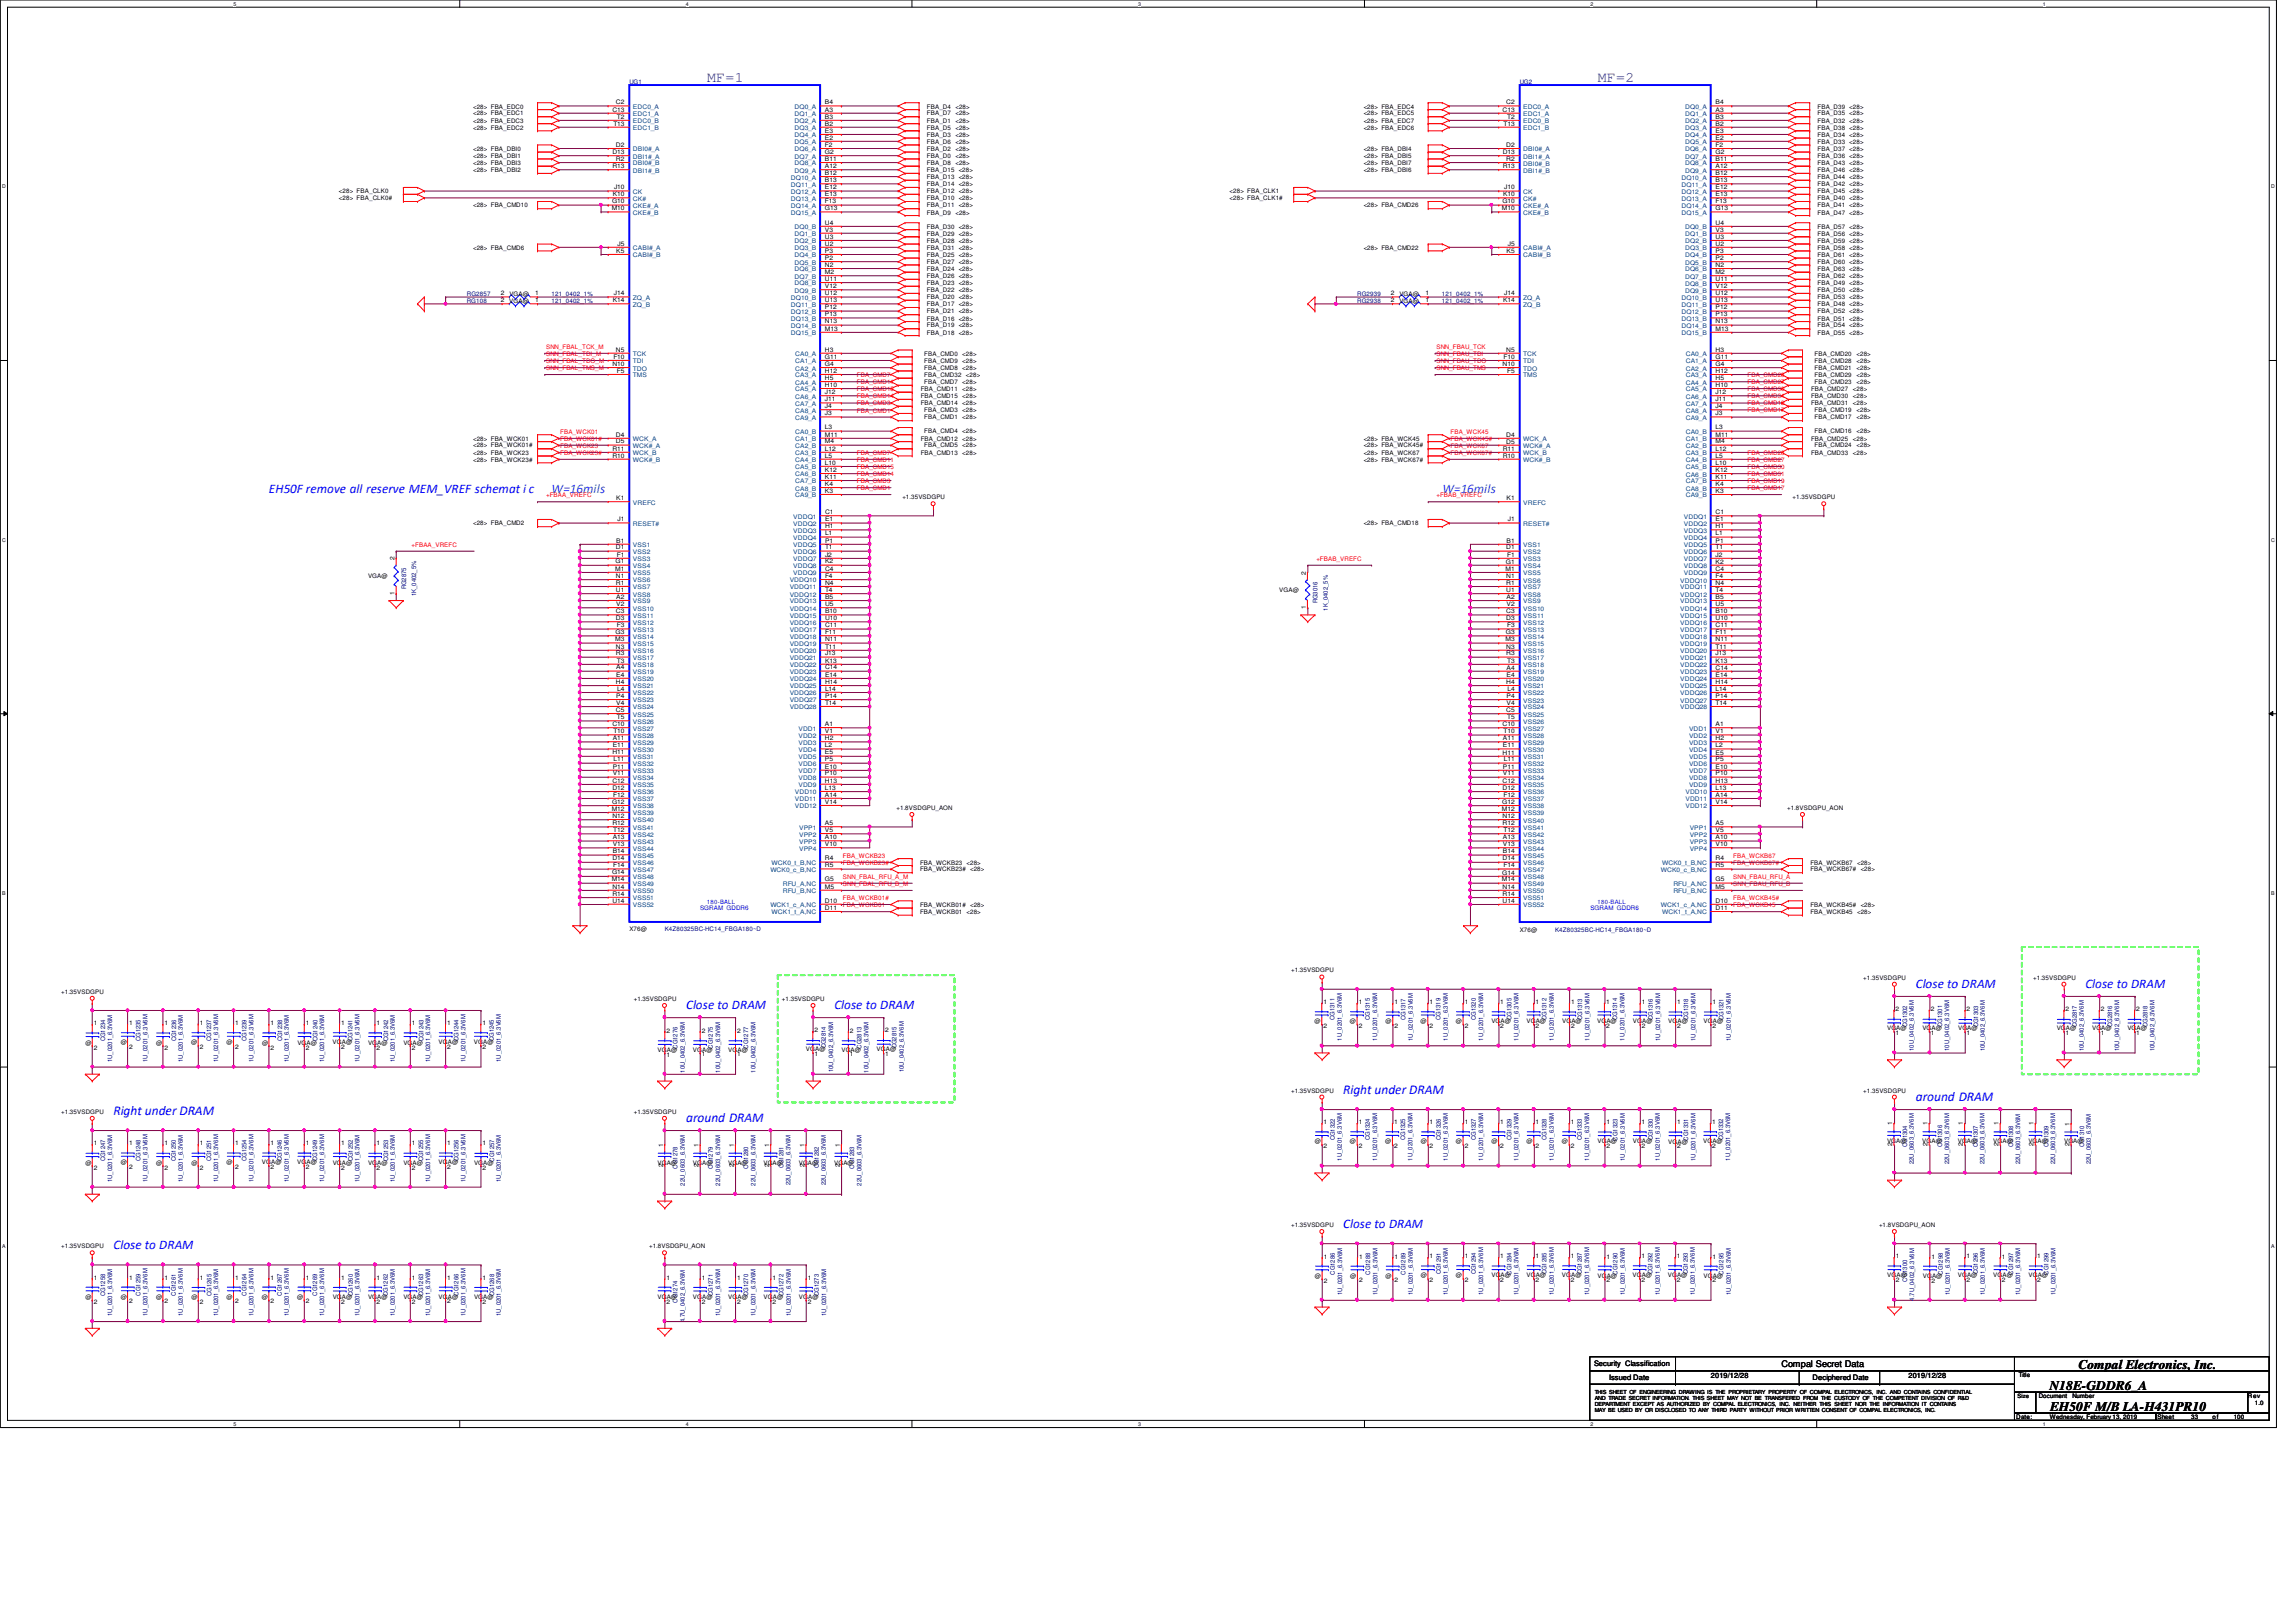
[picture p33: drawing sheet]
<svg xmlns="http://www.w3.org/2000/svg" width="297mm" height="210mm" viewBox="0 0 297 210" stroke-linecap="round" stroke-linejoin="round" font-family="sans-serif">
<defs><g id="words">
<g font-size="1.9" fill="#400080">
<text x="91.5" y="10.6">MF=1</text>
<text x="206.7" y="10.6">MF=2</text>
</g>
<g font-size="1.7" fill="#00f">
<text x="34.8" y="63.8">EH50F remove all reserve MEM_VREF schemat i c</text>
<text x="88.8" y="130.6">Close to DRAM</text>
<text x="107.9" y="130.6">Close to DRAM</text>
<text x="247.9" y="127.8">Close to DRAM</text>
<text x="269.8" y="127.8">Close to DRAM</text>
<text x="173.8" y="141.6">Right under DRAM</text>
<text x="247.9" y="142.5">around DRAM</text>
<text x="14.7" y="144.3">Right under DRAM</text>
<text x="88.8" y="145.2">around DRAM</text>
<text x="14.7" y="161.6">Close to DRAM</text>
<text x="173.8" y="158.9">Close to DRAM</text>
</g>
<g font-size="1.7" fill="#0080ff">
<text x="71.4" y="63.8">W=16mils</text>
<text x="186.6" y="63.8">W=16mils</text>
</g>
<g font-size="1.7">
<text x="265.1" y="179.9">N18E-GDDR6_A</text>
<text x="268.9" y="177.2">Compal Electronics, Inc.</text>
<text x="265.2" y="182.7">EH50F M/B LA-H431PR10</text>
</g>
<text font-size="1.2" x="230.5" y="176.9">Compal Secret Data</text>
<g font-size="1">
<text x="206.2" y="176.8">Security Classification</text>
<text x="208.2" y="178.5">Issued Date</text>
<text x="234.5" y="178.6">Deciphered Date</text>
</g>
<g font-size=".9">
<text x="221.3" y="178.3">2019/12/28</text>
<text x="246.9" y="178.3">2019/12/28</text>
</g>
<g font-size=".8" fill="#000080">
<text x="81.4" y="10.8">UG1</text>
<text x="196.6" y="10.8">UG2</text>
<text x="60.4" y="39.2">RG108</text>
<text x="60.4" y="38.3">RG2857</text>
<text x="71.3" y="39.2">121_0402_1%</text>
<text x="71.4" y="38.3">121_0402_1%</text>
<text x="175.6" y="38.3">RG2939</text>
<text x="175.6" y="39.2">RG2938</text>
<text x="186.5" y="38.3">121_0402_1%</text>
<text x="186.5" y="39.2">121_0402_1%</text>
<text x="52.6" y="76.3" transform="rotate(-90 52.6 76.3)">RG2875</text>
<text x="53.8" y="77.2" transform="rotate(-90 53.8 77.2)">1K_0402_5%</text>
<text x="170.5" y="78.1" transform="rotate(-90 170.5 78.1)">RG3016</text>
<text x="171.8" y="79" transform="rotate(-90 171.8 79)">1K_0402_5%</text>
<text x="86" y="120.5">K4Z80325BC-HC14_FBGA180~D</text>
<text x="201.2" y="120.5">K4Z80325BC-HC14_FBGA180~D</text>
<text x="172.7" y="132" transform="rotate(-90 172.7 132)">CG1311</text>
<text x="177.2" y="132" transform="rotate(-90 177.2 132)">CG1315</text>
<text x="186.4" y="132" transform="rotate(-90 186.4 132)">CG1319</text>
<text x="190.9" y="132" transform="rotate(-90 190.9 132)">CG1320</text>
<text x="200.1" y="132" transform="rotate(-90 200.1 132)">CG1312</text>
<text x="209.2" y="132" transform="rotate(-90 209.2 132)">CG1314</text>
<text x="13.6" y="134.8" transform="rotate(-90 13.6 134.8)">CG1234</text>
<text x="14.5" y="137.4" transform="rotate(-90 14.5 137.4)">1U_0201_6.3V6M</text>
<text x="18.2" y="134.7" transform="rotate(-90 18.2 134.7)">CG1235</text>
<text x="19.1" y="137.4" transform="rotate(-90 19.1 137.4)">1U_0201_6.3V6M</text>
<text x="22.8" y="134.8" transform="rotate(-90 22.8 134.8)">CG1236</text>
<text x="23.7" y="137.4" transform="rotate(-90 23.7 137.4)">1U_0201_6.3V6M</text>
<text x="27.3" y="134.7" transform="rotate(-90 27.3 134.7)">CG1237</text>
<text x="28.2" y="137.4" transform="rotate(-90 28.2 137.4)">1U_0201_6.3V6M</text>
<text x="31.9" y="134.7" transform="rotate(-90 31.9 134.7)">CG1239</text>
<text x="32.8" y="137.4" transform="rotate(-90 32.8 137.4)">1U_0201_6.3V6M</text>
<text x="36.5" y="134.8" transform="rotate(-90 36.5 134.8)">CG1238</text>
<text x="37.4" y="137.4" transform="rotate(-90 37.4 137.4)">1U_0201_6.3V6M</text>
<text x="41.1" y="134.8" transform="rotate(-90 41.1 134.8)">CG1240</text>
<text x="41.9" y="137.4" transform="rotate(-90 41.9 137.4)">1U_0201_6.3V6M</text>
<text x="45.6" y="134.7" transform="rotate(-90 45.6 134.7)">CG1241</text>
<text x="46.5" y="137.4" transform="rotate(-90 46.5 137.4)">1U_0201_6.3V6M</text>
<text x="50.2" y="134.8" transform="rotate(-90 50.2 134.8)">CG1242</text>
<text x="51.1" y="137.4" transform="rotate(-90 51.1 137.4)">1U_0201_6.3V6M</text>
<text x="54.8" y="134.8" transform="rotate(-90 54.8 134.8)">CG1243</text>
<text x="55.7" y="137.4" transform="rotate(-90 55.7 137.4)">1U_0201_6.3V6M</text>
<text x="59.3" y="134.7" transform="rotate(-90 59.3 134.7)">CG1244</text>
<text x="60.2" y="137.4" transform="rotate(-90 60.2 137.4)">1U_0201_6.3V6M</text>
<text x="63.9" y="134.7" transform="rotate(-90 63.9 134.7)">CG1245</text>
<text x="64.8" y="137.4" transform="rotate(-90 64.8 137.4)">1U_0201_6.3V6M</text>
<text x="87.7" y="135.7" transform="rotate(-90 87.7 135.7)">CG1276</text>
<text x="92.2" y="135.7" transform="rotate(-90 92.2 135.7)">CG1275</text>
<text x="96.8" y="135.7" transform="rotate(-90 96.8 135.7)">CG1277</text>
<text x="106.9" y="135.7" transform="rotate(-90 106.9 135.7)">CG2814</text>
<text x="111.4" y="135.7" transform="rotate(-90 111.4 135.7)">CG2813</text>
<text x="116" y="135.7" transform="rotate(-90 116 135.7)">CG2815</text>
<text x="173.6" y="134.7" transform="rotate(-90 173.6 134.7)">1U_0201_6.3V6M</text>
<text x="178.2" y="134.7" transform="rotate(-90 178.2 134.7)">1U_0201_6.3V6M</text>
<text x="181.8" y="132" transform="rotate(-90 181.8 132)">CG1317</text>
<text x="182.8" y="134.7" transform="rotate(-90 182.8 134.7)">1U_0201_6.3V6M</text>
<text x="187.3" y="134.7" transform="rotate(-90 187.3 134.7)">1U_0201_6.3V6M</text>
<text x="191.9" y="134.7" transform="rotate(-90 191.9 134.7)">1U_0201_6.3V6M</text>
<text x="195.5" y="132" transform="rotate(-90 195.5 132)">CG1305</text>
<text x="196.5" y="134.7" transform="rotate(-90 196.5 134.7)">1U_0201_6.3V6M</text>
<text x="201" y="134.7" transform="rotate(-90 201 134.7)">1U_0201_6.3V6M</text>
<text x="204.7" y="132" transform="rotate(-90 204.7 132)">CG1313</text>
<text x="205.6" y="134.7" transform="rotate(-90 205.6 134.7)">1U_0201_6.3V6M</text>
<text x="210.1" y="134.7" transform="rotate(-90 210.1 134.7)">1U_0201_6.3V6M</text>
<text x="213.8" y="132" transform="rotate(-90 213.8 132)">CG1316</text>
<text x="214.8" y="134.7" transform="rotate(-90 214.8 134.7)">1U_0201_6.3V6M</text>
<text x="218.4" y="132" transform="rotate(-90 218.4 132)">CG1318</text>
<text x="219.3" y="134.7" transform="rotate(-90 219.3 134.7)">1U_0201_6.3V6M</text>
<text x="223" y="132" transform="rotate(-90 223 132)">CG1321</text>
<text x="223.9" y="134.7" transform="rotate(-90 223.9 134.7)">1U_0201_6.3V6M</text>
<text x="246.7" y="132.9" transform="rotate(-90 246.7 132.9)">CG1302</text>
<text x="247.6" y="136" transform="rotate(-90 247.6 136)">10U_0402_6.3V6M</text>
<text x="251.3" y="132.9" transform="rotate(-90 251.3 132.9)">CG1301</text>
<text x="252.2" y="136" transform="rotate(-90 252.2 136)">10U_0402_6.3V6M</text>
<text x="255.9" y="133" transform="rotate(-90 255.9 133)">CG1303</text>
<text x="256.8" y="136" transform="rotate(-90 256.8 136)">10U_0402_6.3V6M</text>
<text x="268.7" y="132.9" transform="rotate(-90 268.7 132.9)">CG2817</text>
<text x="269.6" y="136" transform="rotate(-90 269.6 136)">10U_0402_6.3V6M</text>
<text x="273.2" y="132.9" transform="rotate(-90 273.2 132.9)">CG2816</text>
<text x="274.2" y="136" transform="rotate(-90 274.2 136)">10U_0402_6.3V6M</text>
<text x="277.8" y="132.9" transform="rotate(-90 277.8 132.9)">CG2818</text>
<text x="278.7" y="136" transform="rotate(-90 278.7 136)">10U_0402_6.3V6M</text>
<text x="88.6" y="138.8" transform="rotate(-90 88.6 138.8)">10U_0402_6.3V6M</text>
<text x="93.2" y="138.8" transform="rotate(-90 93.2 138.8)">10U_0402_6.3V6M</text>
<text x="97.7" y="138.8" transform="rotate(-90 97.7 138.8)">10U_0402_6.3V6M</text>
<text x="107.8" y="138.8" transform="rotate(-90 107.8 138.8)">10U_0402_6.3V6M</text>
<text x="112.4" y="138.8" transform="rotate(-90 112.4 138.8)">10U_0402_6.3V6M</text>
<text x="116.9" y="138.8" transform="rotate(-90 116.9 138.8)">10U_0402_6.3V6M</text>
<text x="172.7" y="147.6" transform="rotate(-90 172.7 147.6)">CG1322</text>
<text x="177.2" y="147.6" transform="rotate(-90 177.2 147.6)">CG1324</text>
<text x="181.8" y="147.6" transform="rotate(-90 181.8 147.6)">CG1325</text>
<text x="186.4" y="147.6" transform="rotate(-90 186.4 147.6)">CG1326</text>
<text x="190.9" y="147.6" transform="rotate(-90 190.9 147.6)">CG1327</text>
<text x="195.5" y="147.6" transform="rotate(-90 195.5 147.6)">CG1329</text>
<text x="200.1" y="147.6" transform="rotate(-90 200.1 147.6)">CG1328</text>
<text x="204.7" y="147.6" transform="rotate(-90 204.7 147.6)">CG1333</text>
<text x="209.3" y="147.6" transform="rotate(-90 209.3 147.6)">CG1323</text>
<text x="213.8" y="147.6" transform="rotate(-90 213.8 147.6)">CG1330</text>
<text x="218.4" y="147.6" transform="rotate(-90 218.4 147.6)">CG1331</text>
<text x="222.9" y="147.6" transform="rotate(-90 222.9 147.6)">CG1332</text>
<text x="246.7" y="148.5" transform="rotate(-90 246.7 148.5)">CG1304</text>
<text x="251.3" y="148.4" transform="rotate(-90 251.3 148.4)">CG1306</text>
<text x="255.9" y="148.5" transform="rotate(-90 255.9 148.5)">CG1307</text>
<text x="260.5" y="148.5" transform="rotate(-90 260.5 148.5)">CG1308</text>
<text x="265" y="148.5" transform="rotate(-90 265 148.5)">CG1309</text>
<text x="269.6" y="148.5" transform="rotate(-90 269.6 148.5)">CG1310</text>
<text x="13.6" y="150.3" transform="rotate(-90 13.6 150.3)">CG1247</text>
<text x="14.5" y="153" transform="rotate(-90 14.5 153)">1U_0201_6.3V6M</text>
<text x="18.2" y="150.3" transform="rotate(-90 18.2 150.3)">CG1248</text>
<text x="19.1" y="152.9" transform="rotate(-90 19.1 152.9)">1U_0201_6.3V6M</text>
<text x="22.8" y="150.3" transform="rotate(-90 22.8 150.3)">CG1250</text>
<text x="23.7" y="153" transform="rotate(-90 23.7 153)">1U_0201_6.3V6M</text>
<text x="27.3" y="150.3" transform="rotate(-90 27.3 150.3)">CG1251</text>
<text x="28.2" y="153" transform="rotate(-90 28.2 153)">1U_0201_6.3V6M</text>
<text x="31.9" y="150.3" transform="rotate(-90 31.9 150.3)">CG1254</text>
<text x="32.8" y="152.9" transform="rotate(-90 32.8 152.9)">1U_0201_6.3V6M</text>
<text x="36.5" y="150.3" transform="rotate(-90 36.5 150.3)">CG1246</text>
<text x="37.4" y="152.9" transform="rotate(-90 37.4 152.9)">1U_0201_6.3V6M</text>
<text x="41" y="150.3" transform="rotate(-90 41 150.3)">CG1249</text>
<text x="41.9" y="152.9" transform="rotate(-90 41.9 152.9)">1U_0201_6.3V6M</text>
<text x="45.6" y="150.3" transform="rotate(-90 45.6 150.3)">CG1252</text>
<text x="46.5" y="153" transform="rotate(-90 46.5 153)">1U_0201_6.3V6M</text>
<text x="50.2" y="150.3" transform="rotate(-90 50.2 150.3)">CG1253</text>
<text x="51.1" y="153" transform="rotate(-90 51.1 153)">1U_0201_6.3V6M</text>
<text x="54.8" y="150.3" transform="rotate(-90 54.8 150.3)">CG1255</text>
<text x="55.7" y="153" transform="rotate(-90 55.7 153)">1U_0201_6.3V6M</text>
<text x="59.3" y="150.3" transform="rotate(-90 59.3 150.3)">CG1256</text>
<text x="60.2" y="152.9" transform="rotate(-90 60.2 152.9)">1U_0201_6.3V6M</text>
<text x="63.9" y="150.3" transform="rotate(-90 63.9 150.3)">CG1257</text>
<text x="64.8" y="153" transform="rotate(-90 64.8 153)">1U_0201_6.3V6M</text>
<text x="87.6" y="151.2" transform="rotate(-90 87.6 151.2)">CG1278</text>
<text x="88.6" y="153.4" transform="rotate(-90 88.6 153.4)">22U_0603_6.3V6M</text>
<text x="92.2" y="151.2" transform="rotate(-90 92.2 151.2)">CG1279</text>
<text x="93.2" y="153.4" transform="rotate(-90 93.2 153.4)">22U_0603_6.3V6M</text>
<text x="96.8" y="151.2" transform="rotate(-90 96.8 151.2)">CG1280</text>
<text x="97.7" y="153.4" transform="rotate(-90 97.7 153.4)">22U_0603_6.3V6M</text>
<text x="101.4" y="151.2" transform="rotate(-90 101.4 151.2)">CG1281</text>
<text x="102.3" y="153.4" transform="rotate(-90 102.3 153.4)">22U_0603_6.3V6M</text>
<text x="105.9" y="151.2" transform="rotate(-90 105.9 151.2)">CG1282</text>
<text x="106.9" y="153.4" transform="rotate(-90 106.9 153.4)">22U_0603_6.3V6M</text>
<text x="110.5" y="151.2" transform="rotate(-90 110.5 151.2)">CG1283</text>
<text x="111.4" y="153.4" transform="rotate(-90 111.4 153.4)">22U_0603_6.3V6M</text>
<text x="173.6" y="150.2" transform="rotate(-90 173.6 150.2)">1U_0201_6.3V6M</text>
<text x="178.2" y="150.2" transform="rotate(-90 178.2 150.2)">1U_0201_6.3V6M</text>
<text x="182.7" y="150.2" transform="rotate(-90 182.7 150.2)">1U_0201_6.3V6M</text>
<text x="187.3" y="150.2" transform="rotate(-90 187.3 150.2)">1U_0201_6.3V6M</text>
<text x="191.9" y="150.2" transform="rotate(-90 191.9 150.2)">1U_0201_6.3V6M</text>
<text x="196.5" y="150.2" transform="rotate(-90 196.5 150.2)">1U_0201_6.3V6M</text>
<text x="201" y="150.2" transform="rotate(-90 201 150.2)">1U_0201_6.3V6M</text>
<text x="205.6" y="150.2" transform="rotate(-90 205.6 150.2)">1U_0201_6.3V6M</text>
<text x="210.2" y="150.2" transform="rotate(-90 210.2 150.2)">1U_0201_6.3V6M</text>
<text x="214.7" y="150.2" transform="rotate(-90 214.7 150.2)">1U_0201_6.3V6M</text>
<text x="219.3" y="150.2" transform="rotate(-90 219.3 150.2)">1U_0201_6.3V6M</text>
<text x="223.9" y="150.2" transform="rotate(-90 223.9 150.2)">1U_0201_6.3V6M</text>
<text x="247.6" y="150.7" transform="rotate(-90 247.6 150.7)">22U_0603_6.3V6M</text>
<text x="252.2" y="150.7" transform="rotate(-90 252.2 150.7)">22U_0603_6.3V6M</text>
<text x="256.8" y="150.7" transform="rotate(-90 256.8 150.7)">22U_0603_6.3V6M</text>
<text x="261.3" y="150.7" transform="rotate(-90 261.3 150.7)">22U_0603_6.3V6M</text>
<text x="265.9" y="150.7" transform="rotate(-90 265.9 150.7)">22U_0603_6.3V6M</text>
<text x="270.5" y="150.7" transform="rotate(-90 270.5 150.7)">22U_0603_6.3V6M</text>
<text x="13.6" y="167.7" transform="rotate(-90 13.6 167.7)">CG1258</text>
<text x="18.2" y="167.7" transform="rotate(-90 18.2 167.7)">CG1259</text>
<text x="22.8" y="167.7" transform="rotate(-90 22.8 167.7)">CG1261</text>
<text x="27.3" y="167.7" transform="rotate(-90 27.3 167.7)">CG1265</text>
<text x="31.9" y="167.7" transform="rotate(-90 31.9 167.7)">CG1264</text>
<text x="36.5" y="167.7" transform="rotate(-90 36.5 167.7)">CG1267</text>
<text x="41" y="167.7" transform="rotate(-90 41 167.7)">CG1269</text>
<text x="45.6" y="167.7" transform="rotate(-90 45.6 167.7)">CG1260</text>
<text x="50.2" y="167.7" transform="rotate(-90 50.2 167.7)">CG1262</text>
<text x="54.8" y="167.7" transform="rotate(-90 54.8 167.7)">CG1263</text>
<text x="59.3" y="167.7" transform="rotate(-90 59.3 167.7)">CG1266</text>
<text x="63.9" y="167.7" transform="rotate(-90 63.9 167.7)">CG1268</text>
<text x="92.2" y="167.7" transform="rotate(-90 92.2 167.7)">CG1271</text>
<text x="96.8" y="167.7" transform="rotate(-90 96.8 167.7)">CG1270</text>
<text x="101.4" y="167.7" transform="rotate(-90 101.4 167.7)">CG1272</text>
<text x="105.9" y="167.7" transform="rotate(-90 105.9 167.7)">CG1273</text>
<text x="172.7" y="165" transform="rotate(-90 172.7 165)">CG1286</text>
<text x="173.6" y="167.6" transform="rotate(-90 173.6 167.6)">1U_0201_6.3V6M</text>
<text x="177.3" y="165" transform="rotate(-90 177.3 165)">CG1288</text>
<text x="178.2" y="167.6" transform="rotate(-90 178.2 167.6)">1U_0201_6.3V6M</text>
<text x="181.8" y="165" transform="rotate(-90 181.8 165)">CG1289</text>
<text x="182.8" y="167.6" transform="rotate(-90 182.8 167.6)">1U_0201_6.3V6M</text>
<text x="186.4" y="164.9" transform="rotate(-90 186.4 164.9)">CG1291</text>
<text x="187.3" y="167.6" transform="rotate(-90 187.3 167.6)">1U_0201_6.3V6M</text>
<text x="190.9" y="164.9" transform="rotate(-90 190.9 164.9)">CG1294</text>
<text x="191.9" y="167.6" transform="rotate(-90 191.9 167.6)">1U_0201_6.3V6M</text>
<text x="195.5" y="164.9" transform="rotate(-90 195.5 164.9)">CG1284</text>
<text x="196.5" y="167.6" transform="rotate(-90 196.5 167.6)">1U_0201_6.3V6M</text>
<text x="200.1" y="164.9" transform="rotate(-90 200.1 164.9)">CG1285</text>
<text x="201" y="167.6" transform="rotate(-90 201 167.6)">1U_0201_6.3V6M</text>
<text x="204.7" y="164.9" transform="rotate(-90 204.7 164.9)">CG1287</text>
<text x="205.6" y="167.6" transform="rotate(-90 205.6 167.6)">1U_0201_6.3V6M</text>
<text x="209.3" y="165" transform="rotate(-90 209.3 165)">CG1290</text>
<text x="210.2" y="167.6" transform="rotate(-90 210.2 167.6)">1U_0201_6.3V6M</text>
<text x="213.8" y="164.9" transform="rotate(-90 213.8 164.9)">CG1292</text>
<text x="214.7" y="167.6" transform="rotate(-90 214.7 167.6)">1U_0201_6.3V6M</text>
<text x="218.4" y="164.9" transform="rotate(-90 218.4 164.9)">CG1293</text>
<text x="219.3" y="167.6" transform="rotate(-90 219.3 167.6)">1U_0201_6.3V6M</text>
<text x="223" y="165" transform="rotate(-90 223 165)">CG1295</text>
<text x="223.9" y="167.6" transform="rotate(-90 223.9 167.6)">1U_0201_6.3V6M</text>
<text x="246.7" y="165.9" transform="rotate(-90 246.7 165.9)">CG1300</text>
<text x="251.3" y="165" transform="rotate(-90 251.3 165)">CG1298</text>
<text x="252.2" y="167.6" transform="rotate(-90 252.2 167.6)">1U_0201_6.3V6M</text>
<text x="255.9" y="164.9" transform="rotate(-90 255.9 164.9)">CG1296</text>
<text x="256.8" y="167.6" transform="rotate(-90 256.8 167.6)">1U_0201_6.3V6M</text>
<text x="260.5" y="164.9" transform="rotate(-90 260.5 164.9)">CG1297</text>
<text x="261.3" y="167.6" transform="rotate(-90 261.3 167.6)">1U_0201_6.3V6M</text>
<text x="265" y="164.9" transform="rotate(-90 265 164.9)">CG1299</text>
<text x="265.9" y="167.6" transform="rotate(-90 265.9 167.6)">1U_0201_6.3V6M</text>
<text x="14.5" y="170.3" transform="rotate(-90 14.5 170.3)">1U_0201_6.3V6M</text>
<text x="19.1" y="170.3" transform="rotate(-90 19.1 170.3)">1U_0201_6.3V6M</text>
<text x="23.7" y="170.3" transform="rotate(-90 23.7 170.3)">1U_0201_6.3V6M</text>
<text x="28.2" y="170.3" transform="rotate(-90 28.2 170.3)">1U_0201_6.3V6M</text>
<text x="32.8" y="170.3" transform="rotate(-90 32.8 170.3)">1U_0201_6.3V6M</text>
<text x="37.4" y="170.3" transform="rotate(-90 37.4 170.3)">1U_0201_6.3V6M</text>
<text x="41.9" y="170.3" transform="rotate(-90 41.9 170.3)">1U_0201_6.3V6M</text>
<text x="46.5" y="170.3" transform="rotate(-90 46.5 170.3)">1U_0201_6.3V6M</text>
<text x="51.1" y="170.3" transform="rotate(-90 51.1 170.3)">1U_0201_6.3V6M</text>
<text x="55.7" y="170.3" transform="rotate(-90 55.7 170.3)">1U_0201_6.3V6M</text>
<text x="60.2" y="170.3" transform="rotate(-90 60.2 170.3)">1U_0201_6.3V6M</text>
<text x="64.8" y="170.3" transform="rotate(-90 64.8 170.3)">1U_0201_6.3V6M</text>
<text x="87.6" y="168.6" transform="rotate(-90 87.6 168.6)">CG1274</text>
<text x="88.6" y="171.1" transform="rotate(-90 88.6 171.1)">4.7U_0402_6.3V6M</text>
<text x="93.2" y="170.3" transform="rotate(-90 93.2 170.3)">1U_0201_6.3V6M</text>
<text x="97.7" y="170.3" transform="rotate(-90 97.7 170.3)">1U_0201_6.3V6M</text>
<text x="102.3" y="170.3" transform="rotate(-90 102.3 170.3)">1U_0201_6.3V6M</text>
<text x="106.9" y="170.3" transform="rotate(-90 106.9 170.3)">1U_0201_6.3V6M</text>
<text x="247.6" y="168.3" transform="rotate(-90 247.6 168.3)">4.7U_0402_6.3V6M</text>
</g>
<g font-size=".8">
<text x="61.2" y="14.1">&lt;28&gt; FBA_EDC0</text>
<text x="61.2" y="14.9">&lt;28&gt; FBA_EDC1</text>
<text x="61.2" y="16.8">&lt;28&gt; FBA_EDC2</text>
<text x="61.2" y="15.9">&lt;28&gt; FBA_EDC3</text>
<text x="79.2" y="14.4">C13</text>
<text x="79.3" y="16.3">T13</text>
<text x="79.7" y="13.5">C2</text>
<text x="79.8" y="15.4">T2</text>
<text x="106.7" y="17.2">E3</text>
<text x="106.7" y="16.3">B2</text>
<text x="106.7" y="15.4">B3</text>
<text x="106.7" y="14.4">A3</text>
<text x="106.7" y="13.5">B4</text>
<text x="119.9" y="14.1">FBA_D4</text>
<text x="119.9" y="17.7">FBA_D3</text>
<text x="119.9" y="15.9">FBA_D1</text>
<text x="119.9" y="14.9">FBA_D7</text>
<text x="119.9" y="16.8">FBA_D5</text>
<text x="123.6" y="14.1">&lt;28&gt;</text>
<text x="123.6" y="17.7">&lt;28&gt;</text>
<text x="123.6" y="15.9">&lt;28&gt;</text>
<text x="123.6" y="14.9">&lt;28&gt;</text>
<text x="123.6" y="16.8">&lt;28&gt;</text>
<text x="176.4" y="15.9">&lt;28&gt; FBA_EDC7</text>
<text x="176.4" y="16.8">&lt;28&gt; FBA_EDC6</text>
<text x="176.4" y="14.9">&lt;28&gt; FBA_EDC5</text>
<text x="176.4" y="14.1">&lt;28&gt; FBA_EDC4</text>
<text x="194.4" y="14.4">C13</text>
<text x="194.5" y="16.3">T13</text>
<text x="194.9" y="13.5">C2</text>
<text x="195" y="15.4">T2</text>
<text x="222" y="17.2">E3</text>
<text x="222" y="16.3">B2</text>
<text x="222" y="15.4">B3</text>
<text x="222" y="14.4">A3</text>
<text x="222" y="13.5">B4</text>
<text x="235.1" y="17.7">FBA_D34 &lt;28&gt;</text>
<text x="235.1" y="16.8">FBA_D38 &lt;28&gt;</text>
<text x="235.1" y="15.9">FBA_D32 &lt;28&gt;</text>
<text x="235.1" y="14.9">FBA_D35 &lt;28&gt;</text>
<text x="235.1" y="14.1">FBA_D39 &lt;28&gt;</text>
<text x="61.2" y="19.5">&lt;28&gt; FBA_DBI0</text>
<text x="61.2" y="20.4">&lt;28&gt; FBA_DBI1</text>
<text x="61.2" y="22.3">&lt;28&gt; FBA_DBI2</text>
<text x="61.2" y="21.3">&lt;28&gt; FBA_DBI3</text>
<text x="79.2" y="21.8">R13</text>
<text x="79.2" y="19.9">D13</text>
<text x="79.7" y="20.8">R2</text>
<text x="79.7" y="19">D2</text>
<text x="106.7" y="23.6">B13</text>
<text x="106.7" y="22.6">B12</text>
<text x="106.7" y="21.8">A12</text>
<text x="106.7" y="20.8">B11</text>
<text x="106.7" y="19.9">G2</text>
<text x="106.7" y="19">F2</text>
<text x="106.7" y="18.1">E2</text>
<text x="119.9" y="21.3">FBA_D8</text>
<text x="119.9" y="19.5">FBA_D2</text>
<text x="119.9" y="20.4">FBA_D0</text>
<text x="119.9" y="18.6">FBA_D6</text>
<text x="119.9" y="22.3">FBA_D15 &lt;28&gt;</text>
<text x="119.9" y="23.2">FBA_D13 &lt;28&gt;</text>
<text x="123.6" y="21.3">&lt;28&gt;</text>
<text x="123.6" y="19.5">&lt;28&gt;</text>
<text x="123.6" y="20.4">&lt;28&gt;</text>
<text x="123.6" y="18.6">&lt;28&gt;</text>
<text x="176.4" y="21.3">&lt;28&gt; FBA_DBI7</text>
<text x="176.4" y="22.3">&lt;28&gt; FBA_DBI6</text>
<text x="176.4" y="20.4">&lt;28&gt; FBA_DBI5</text>
<text x="176.4" y="19.5">&lt;28&gt; FBA_DBI4</text>
<text x="194.4" y="21.8">R13</text>
<text x="194.4" y="19.9">D13</text>
<text x="194.9" y="20.8">R2</text>
<text x="194.9" y="19">D2</text>
<text x="222" y="23.6">B13</text>
<text x="222" y="22.6">B12</text>
<text x="222" y="21.8">A12</text>
<text x="222" y="20.8">B11</text>
<text x="222" y="19.9">G2</text>
<text x="222" y="19">F2</text>
<text x="222" y="18.1">E2</text>
<text x="235.1" y="18.6">FBA_D33 &lt;28&gt;</text>
<text x="235.1" y="21.3">FBA_D43 &lt;28&gt;</text>
<text x="235.1" y="22.3">FBA_D46 &lt;28&gt;</text>
<text x="235.1" y="23.2">FBA_D44 &lt;28&gt;</text>
<text x="235.1" y="19.5">FBA_D37 &lt;28&gt;</text>
<text x="235.1" y="20.4">FBA_D36 &lt;28&gt;</text>
<text x="43.9" y="25.9">&lt;28&gt; FBA_CLK0#</text>
<text x="43.9" y="25">&lt;28&gt; FBA_CLK0</text>
<text x="61.2" y="26.8">&lt;28&gt; FBA_CMD10</text>
<text x="79.1" y="27.2">M10</text>
<text x="79.2" y="26.3">G10</text>
<text x="79.3" y="25.4">K10</text>
<text x="79.4" y="24.5">J10</text>
<text x="106.7" y="29.1">U4</text>
<text x="106.7" y="27.2">G13</text>
<text x="106.7" y="26.3">F13</text>
<text x="106.7" y="25.4">E13</text>
<text x="106.7" y="24.5">E12</text>
<text x="106.7" y="30">V3</text>
<text x="119.9" y="29.6">FBA_D30 &lt;28&gt;</text>
<text x="119.9" y="26.8">FBA_D11 &lt;28&gt;</text>
<text x="119.9" y="25.9">FBA_D10 &lt;28&gt;</text>
<text x="119.9" y="27.8">FBA_D9</text>
<text x="119.9" y="24.1">FBA_D14 &lt;28&gt;</text>
<text x="119.9" y="25">FBA_D12 &lt;28&gt;</text>
<text x="123.6" y="27.8">&lt;28&gt;</text>
<text x="159.1" y="25">&lt;28&gt; FBA_CLK1</text>
<text x="159.1" y="25.9">&lt;28&gt; FBA_CLK1#</text>
<text x="176.4" y="26.8">&lt;28&gt; FBA_CMD26</text>
<text x="194.3" y="27.2">M10</text>
<text x="194.4" y="26.3">G10</text>
<text x="194.4" y="25.4">K10</text>
<text x="194.6" y="24.5">J10</text>
<text x="221.9" y="29.1">U4</text>
<text x="222" y="27.2">G13</text>
<text x="222" y="26.3">F13</text>
<text x="222" y="25.4">E13</text>
<text x="222" y="24.5">E12</text>
<text x="222" y="30">V3</text>
<text x="235.1" y="29.6">FBA_D57 &lt;28&gt;</text>
<text x="235.1" y="24.1">FBA_D42 &lt;28&gt;</text>
<text x="235.1" y="26.8">FBA_D41 &lt;28&gt;</text>
<text x="235.1" y="25.9">FBA_D40 &lt;28&gt;</text>
<text x="235.1" y="27.8">FBA_D47 &lt;28&gt;</text>
<text x="235.1" y="25">FBA_D45 &lt;28&gt;</text>
<text x="61.2" y="32.3">&lt;28&gt; FBA_CMD6</text>
<text x="79.7" y="32.7">K5</text>
<text x="79.9" y="31.8">J5</text>
<text x="106.7" y="35.5">M2</text>
<text x="106.7" y="34.5">N2</text>
<text x="106.7" y="33.6">P2</text>
<text x="106.7" y="32.7">P3</text>
<text x="106.7" y="31.8">U2</text>
<text x="106.7" y="30.9">U3</text>
<text x="119.9" y="36">FBA_D26 &lt;28&gt;</text>
<text x="119.9" y="35.1">FBA_D24 &lt;28&gt;</text>
<text x="119.9" y="34.2">FBA_D27 &lt;28&gt;</text>
<text x="119.9" y="33.2">FBA_D25 &lt;28&gt;</text>
<text x="119.9" y="32.3">FBA_D31 &lt;28&gt;</text>
<text x="119.9" y="31.4">FBA_D28 &lt;28&gt;</text>
<text x="119.9" y="30.5">FBA_D29 &lt;28&gt;</text>
<text x="176.4" y="32.3">&lt;28&gt; FBA_CMD22</text>
<text x="194.9" y="32.7">K5</text>
<text x="195.1" y="31.8">J5</text>
<text x="222" y="35.5">M2</text>
<text x="222" y="34.5">N2</text>
<text x="222" y="33.6">P2</text>
<text x="222" y="32.7">P3</text>
<text x="222" y="31.8">U2</text>
<text x="222" y="30.9">U3</text>
<text x="235.1" y="31.4">FBA_D59 &lt;28&gt;</text>
<text x="235.1" y="32.3">FBA_D58 &lt;28&gt;</text>
<text x="235.1" y="30.5">FBA_D56 &lt;28&gt;</text>
<text x="235.1" y="35">FBA_D63 &lt;28&gt;</text>
<text x="235.1" y="36">FBA_D62 &lt;28&gt;</text>
<text x="235.1" y="33.2">FBA_D61 &lt;28&gt;</text>
<text x="235.1" y="34.2">FBA_D60 &lt;28&gt;</text>
<text x="64.8" y="39.1">2</text>
<text x="64.8" y="38.2">2</text>
<text x="65.9" y="39.2">VGA@</text>
<text x="65.9" y="38.3">VGA@</text>
<text x="69.2" y="39.1">1</text>
<text x="69.2" y="38.2">1</text>
<text x="79.3" y="39.1">K14</text>
<text x="79.4" y="38.2">J14</text>
<text x="106.7" y="41.9">N13</text>
<text x="106.7" y="40.9">P13</text>
<text x="106.7" y="40">P12</text>
<text x="106.7" y="39.1">U13</text>
<text x="106.7" y="38.2">U12</text>
<text x="106.7" y="37.3">V12</text>
<text x="106.7" y="36.4">U11</text>
<text x="119.9" y="41.5">FBA_D16 &lt;28&gt;</text>
<text x="119.9" y="40.6">FBA_D21 &lt;28&gt;</text>
<text x="119.9" y="39.6">FBA_D17 &lt;28&gt;</text>
<text x="119.9" y="38.7">FBA_D20 &lt;28&gt;</text>
<text x="119.9" y="37.8">FBA_D22 &lt;28&gt;</text>
<text x="119.9" y="36.9">FBA_D23 &lt;28&gt;</text>
<text x="179.9" y="38.2">2</text>
<text x="179.9" y="39.1">2</text>
<text x="181" y="38.3">VGA@</text>
<text x="181" y="39.2">VGA@</text>
<text x="184.4" y="38.2">1</text>
<text x="184.4" y="39.1">1</text>
<text x="194.4" y="39.1">K14</text>
<text x="194.6" y="38.2">J14</text>
<text x="222" y="41.9">N13</text>
<text x="222" y="40.9">P13</text>
<text x="222" y="40">P12</text>
<text x="222" y="39.1">U13</text>
<text x="222" y="38.2">U12</text>
<text x="222" y="37.3">V12</text>
<text x="222" y="36.4">U11</text>
<text x="235.1" y="41.5">FBA_D51 &lt;28&gt;</text>
<text x="235.1" y="37.8">FBA_D50 &lt;28&gt;</text>
<text x="235.1" y="36.9">FBA_D49 &lt;28&gt;</text>
<text x="235.1" y="39.6">FBA_D48 &lt;28&gt;</text>
<text x="235.1" y="38.7">FBA_D53 &lt;28&gt;</text>
<text x="235.1" y="40.6">FBA_D52 &lt;28&gt;</text>
<text x="79.2" y="47.4">N10</text>
<text x="79.3" y="46.4">F10</text>
<text x="79.7" y="45.5">N5</text>
<text x="106.7" y="47.4">G4</text>
<text x="106.7" y="46.4">G11</text>
<text x="106.7" y="45.5">H3</text>
<text x="106.7" y="42.8">M13</text>
<text x="119.6" y="47.9">FBA_CMD8</text>
<text x="119.6" y="46.9">FBA_CMD9</text>
<text x="119.6" y="46.1">FBA_CMD0</text>
<text x="119.9" y="43.3">FBA_D18 &lt;28&gt;</text>
<text x="119.9" y="42.4">FBA_D19 &lt;28&gt;</text>
<text x="124.5" y="47.9">&lt;28&gt;</text>
<text x="124.5" y="46.9">&lt;28&gt;</text>
<text x="124.5" y="46.1">&lt;28&gt;</text>
<text x="194.4" y="47.4">N10</text>
<text x="194.5" y="46.4">F10</text>
<text x="194.9" y="45.5">N5</text>
<text x="221.9" y="47.4">G4</text>
<text x="221.9" y="46.4">G11</text>
<text x="221.9" y="45.5">H3</text>
<text x="222" y="42.8">M13</text>
<text x="234.8" y="47.9">FBA_CMD21</text>
<text x="234.8" y="46.9">FBA_CMD28</text>
<text x="234.8" y="46.1">FBA_CMD20</text>
<text x="235.1" y="43.3">FBA_D55 &lt;28&gt;</text>
<text x="235.1" y="42.4">FBA_D54 &lt;28&gt;</text>
<text x="240.2" y="47.9">&lt;28&gt;</text>
<text x="240.2" y="46.9">&lt;28&gt;</text>
<text x="240.2" y="46.1">&lt;28&gt;</text>
<text x="79.8" y="48.2">F5</text>
<text x="106.7" y="53.7">J3</text>
<text x="106.7" y="52.8">J4</text>
<text x="106.7" y="51.9">J11</text>
<text x="106.7" y="51">J12</text>
<text x="106.7" y="50.1">H10</text>
<text x="106.7" y="49.2">H5</text>
<text x="106.7" y="48.2">H12</text>
<text x="119.1" y="51.5">FBA_CMD15</text>
<text x="119.1" y="52.4">FBA_CMD14</text>
<text x="119.1" y="50.6">FBA_CMD11</text>
<text x="119.6" y="48.8">FBA_CMD32</text>
<text x="119.6" y="49.7">FBA_CMD7</text>
<text x="119.6" y="53.3">FBA_CMD3</text>
<text x="124.5" y="49.7">&lt;28&gt;</text>
<text x="124.5" y="53.3">&lt;28&gt;</text>
<text x="124.5" y="51.5">&lt;28&gt;</text>
<text x="124.5" y="52.4">&lt;28&gt;</text>
<text x="124.5" y="50.6">&lt;28&gt;</text>
<text x="125" y="48.8">&lt;28&gt;</text>
<text x="195" y="48.3">F5</text>
<text x="221.9" y="53.8">J3</text>
<text x="221.9" y="52.8">J4</text>
<text x="221.9" y="51.9">J11</text>
<text x="221.9" y="51">J12</text>
<text x="221.9" y="50.1">H10</text>
<text x="221.9" y="49.2">H5</text>
<text x="221.9" y="48.2">H12</text>
<text x="234.3" y="51.5">FBA_CMD30</text>
<text x="234.3" y="50.6">FBA_CMD27</text>
<text x="234.3" y="52.4">FBA_CMD31</text>
<text x="234.8" y="48.8">FBA_CMD29</text>
<text x="234.8" y="49.7">FBA_CMD23</text>
<text x="234.8" y="53.3">FBA_CMD19</text>
<text x="239.7" y="51.5">&lt;28&gt;</text>
<text x="239.7" y="50.6">&lt;28&gt;</text>
<text x="239.7" y="52.4">&lt;28&gt;</text>
<text x="240.2" y="48.8">&lt;28&gt;</text>
<text x="240.2" y="49.7">&lt;28&gt;</text>
<text x="240.2" y="53.3">&lt;28&gt;</text>
<text x="61.2" y="57.9">&lt;28&gt; FBA_WCK01#</text>
<text x="61.2" y="57">&lt;28&gt; FBA_WCK01</text>
<text x="61.2" y="59.8">&lt;28&gt; FBA_WCK23#</text>
<text x="61.2" y="58.8">&lt;28&gt; FBA_WCK23</text>
<text x="79.2" y="59.2">R10</text>
<text x="79.2" y="58.3">R11</text>
<text x="79.7" y="56.5">D4</text>
<text x="79.7" y="57.4">D5</text>
<text x="106.7" y="59.2">L5</text>
<text x="106.7" y="58.3">L12</text>
<text x="106.7" y="57.4">M4</text>
<text x="106.7" y="56.5">M11</text>
<text x="106.7" y="55.6">L3</text>
<text x="119.1" y="58.8">FBA_CMD13</text>
<text x="119.1" y="57">FBA_CMD12</text>
<text x="119.6" y="54.3">FBA_CMD1</text>
<text x="119.6" y="57.9">FBA_CMD5</text>
<text x="119.6" y="56.1">FBA_CMD4</text>
<text x="124.5" y="54.3">&lt;28&gt;</text>
<text x="124.5" y="58.8">&lt;28&gt;</text>
<text x="124.5" y="57.9">&lt;28&gt;</text>
<text x="124.5" y="56.1">&lt;28&gt;</text>
<text x="124.5" y="57">&lt;28&gt;</text>
<text x="176.4" y="57">&lt;28&gt; FBA_WCK45</text>
<text x="176.4" y="57.9">&lt;28&gt; FBA_WCK45#</text>
<text x="176.4" y="58.8">&lt;28&gt; FBA_WCK67</text>
<text x="176.4" y="59.8">&lt;28&gt; FBA_WCK67#</text>
<text x="194.4" y="59.2">R10</text>
<text x="194.4" y="58.3">R11</text>
<text x="194.9" y="56.5">D4</text>
<text x="194.9" y="57.4">D5</text>
<text x="221.9" y="59.2">L5</text>
<text x="221.9" y="58.3">L12</text>
<text x="221.9" y="57.4">M4</text>
<text x="221.9" y="56.5">M11</text>
<text x="221.9" y="55.6">L3</text>
<text x="234.3" y="58.8">FBA_CMD33</text>
<text x="234.3" y="57">FBA_CMD25</text>
<text x="234.8" y="57.9">FBA_CMD24</text>
<text x="234.8" y="54.3">FBA_CMD17</text>
<text x="234.8" y="56.1">FBA_CMD16</text>
<text x="239.7" y="58.8">&lt;28&gt;</text>
<text x="239.7" y="57">&lt;28&gt;</text>
<text x="240.2" y="57.9">&lt;28&gt;</text>
<text x="240.2" y="54.3">&lt;28&gt;</text>
<text x="240.2" y="56.1">&lt;28&gt;</text>
<text x="79.7" y="64.7">K1</text>
<text x="106.7" y="63.8">K3</text>
<text x="106.7" y="62.9">K4</text>
<text x="106.7" y="62">K11</text>
<text x="106.7" y="61.1">K12</text>
<text x="106.7" y="60.1">L10</text>
<text x="116.7" y="64.6">+1.35VSDGPU</text>
<text x="194.9" y="64.7">K1</text>
<text x="221.9" y="63.8">K3</text>
<text x="221.9" y="62.9">K4</text>
<text x="221.9" y="62">K11</text>
<text x="221.9" y="61.1">K12</text>
<text x="221.9" y="60.1">L10</text>
<text x="231.9" y="64.6">+1.35VSDGPU</text>
<text x="61.2" y="68">&lt;28&gt; FBA_CMD2</text>
<text x="79.7" y="71.1">D1</text>
<text x="79.7" y="70.2">B1</text>
<text x="79.9" y="67.5">J1</text>
<text x="106.7" y="71.1">T1</text>
<text x="106.7" y="70.2">P1</text>
<text x="106.7" y="69.3">L1</text>
<text x="106.7" y="68.4">H1</text>
<text x="106.7" y="67.5">E1</text>
<text x="106.7" y="66.5">C1</text>
<text x="176.4" y="68">&lt;28&gt; FBA_CMD18</text>
<text x="194.9" y="71.1">D1</text>
<text x="194.9" y="70.2">B1</text>
<text x="195.1" y="67.5">J1</text>
<text x="222" y="71.1">T1</text>
<text x="222" y="70.2">P1</text>
<text x="222" y="69.3">L1</text>
<text x="222" y="68.4">H1</text>
<text x="222" y="67.5">E1</text>
<text x="222" y="66.5">C1</text>
<text x="47.6" y="74.8">VGA@</text>
<text x="51" y="72.5" transform="rotate(-90 51 72.5)">2</text>
<text x="51" y="77" transform="rotate(-90 51 77)">1</text>
<text x="79.6" y="73.9">M1</text>
<text x="79.6" y="72.9">G1</text>
<text x="79.7" y="76.6">U1</text>
<text x="79.7" y="75.7">R1</text>
<text x="79.7" y="74.8">N1</text>
<text x="79.7" y="77.5">A2</text>
<text x="79.8" y="72">F1</text>
<text x="106.7" y="77.5">B5</text>
<text x="106.7" y="76.6">T4</text>
<text x="106.7" y="75.7">N4</text>
<text x="106.7" y="74.8">F4</text>
<text x="106.7" y="73.9">C4</text>
<text x="106.7" y="72.9">K2</text>
<text x="106.7" y="72">J2</text>
<text x="165.5" y="76.6">VGA@</text>
<text x="168.9" y="74.4" transform="rotate(-90 168.9 74.4)">2</text>
<text x="194.8" y="73.9">M1</text>
<text x="194.8" y="72.9">G1</text>
<text x="194.9" y="76.6">U1</text>
<text x="194.9" y="75.7">R1</text>
<text x="194.9" y="74.8">N1</text>
<text x="194.9" y="77.5">A2</text>
<text x="195" y="72">F1</text>
<text x="222" y="77.5">B5</text>
<text x="222" y="76.6">T4</text>
<text x="222" y="75.7">N4</text>
<text x="222" y="74.8">F4</text>
<text x="222" y="73.9">C4</text>
<text x="222" y="72.9">K2</text>
<text x="222" y="72">J2</text>
<text x="79.6" y="83">M3</text>
<text x="79.6" y="82.1">G3</text>
<text x="79.7" y="83.9">N3</text>
<text x="79.7" y="80.2">D3</text>
<text x="79.7" y="79.4">C3</text>
<text x="79.7" y="78.4">V2</text>
<text x="79.8" y="81.2">F3</text>
<text x="106.7" y="83.9">T11</text>
<text x="106.7" y="83">N11</text>
<text x="106.7" y="82.1">F11</text>
<text x="106.7" y="81.2">C11</text>
<text x="106.7" y="80.2">U10</text>
<text x="106.7" y="79.4">B10</text>
<text x="106.7" y="78.4">U5</text>
<text x="168.9" y="78.8" transform="rotate(-90 168.9 78.8)">1</text>
<text x="194.8" y="83">M3</text>
<text x="194.8" y="82.1">G3</text>
<text x="194.9" y="83.9">N3</text>
<text x="194.9" y="80.3">D3</text>
<text x="194.9" y="79.4">C3</text>
<text x="194.9" y="78.4">V2</text>
<text x="195" y="81.2">F3</text>
<text x="222" y="83.9">T11</text>
<text x="222" y="83">N11</text>
<text x="222" y="82.1">F11</text>
<text x="222" y="81.2">C11</text>
<text x="222" y="80.3">U10</text>
<text x="222" y="79.4">B10</text>
<text x="222" y="78.4">U5</text>
<text x="79.7" y="88.5">H4</text>
<text x="79.7" y="84.8">R3</text>
<text x="79.7" y="87.6">E4</text>
<text x="79.7" y="86.6">A4</text>
<text x="79.8" y="85.7">T3</text>
<text x="79.9" y="89.4">L4</text>
<text x="106.7" y="89.4">L14</text>
<text x="106.7" y="88.5">H14</text>
<text x="106.7" y="87.6">E14</text>
<text x="106.7" y="86.6">C14</text>
<text x="106.7" y="85.7">K13</text>
<text x="106.7" y="84.8">J13</text>
<text x="194.9" y="88.5">H4</text>
<text x="194.9" y="84.8">R3</text>
<text x="194.9" y="87.6">E4</text>
<text x="194.9" y="86.6">A4</text>
<text x="195" y="85.8">T3</text>
<text x="195" y="89.4">L4</text>
<text x="222" y="89.4">L14</text>
<text x="222" y="88.5">H14</text>
<text x="222" y="87.6">E14</text>
<text x="222" y="86.6">C14</text>
<text x="222" y="85.8">K13</text>
<text x="222" y="84.8">J13</text>
<text x="79.2" y="94">C10</text>
<text x="79.3" y="95.8">A11</text>
<text x="79.3" y="94.9">T10</text>
<text x="79.7" y="92.1">C5</text>
<text x="79.7" y="91.2">V4</text>
<text x="79.7" y="90.3">P4</text>
<text x="79.8" y="93.1">T5</text>
<text x="106.7" y="95.8">H2</text>
<text x="106.7" y="94.9">V1</text>
<text x="106.7" y="94">A1</text>
<text x="106.7" y="91.2">T14</text>
<text x="106.7" y="90.3">P14</text>
<text x="194.4" y="94">C10</text>
<text x="194.4" y="95.8">A11</text>
<text x="194.5" y="94.9">T10</text>
<text x="194.9" y="92.1">C5</text>
<text x="194.9" y="91.2">V4</text>
<text x="194.9" y="90.3">P4</text>
<text x="195" y="93.1">T5</text>
<text x="221.9" y="95.8">H2</text>
<text x="221.9" y="94.9">V1</text>
<text x="221.9" y="94">A1</text>
<text x="222" y="91.2">T14</text>
<text x="222" y="90.3">P14</text>
<text x="79.2" y="101.3">C12</text>
<text x="79.2" y="97.6">H11</text>
<text x="79.3" y="100.3">V11</text>
<text x="79.3" y="99.5">P11</text>
<text x="79.3" y="96.7">E11</text>
<text x="79.4" y="98.5">L11</text>
<text x="106.7" y="101.3">H13</text>
<text x="106.7" y="100.3">P10</text>
<text x="106.7" y="99.5">E10</text>
<text x="106.7" y="98.5">P5</text>
<text x="106.7" y="97.6">E5</text>
<text x="106.7" y="96.7">L2</text>
<text x="194.4" y="101.3">C12</text>
<text x="194.4" y="97.6">H11</text>
<text x="194.4" y="100.4">V11</text>
<text x="194.4" y="99.5">P11</text>
<text x="194.4" y="96.7">E11</text>
<text x="194.6" y="98.5">L11</text>
<text x="221.9" y="101.3">H13</text>
<text x="221.9" y="100.4">P10</text>
<text x="221.9" y="99.5">E10</text>
<text x="221.9" y="98.5">P5</text>
<text x="221.9" y="97.6">E5</text>
<text x="221.9" y="96.7">L2</text>
<text x="79.1" y="104.9">M12</text>
<text x="79.2" y="104">G12</text>
<text x="79.2" y="106.8">R12</text>
<text x="79.2" y="105.8">N12</text>
<text x="79.2" y="102.2">D12</text>
<text x="79.3" y="107.7">T12</text>
<text x="79.3" y="103.1">F12</text>
<text x="106.7" y="107.7">V5</text>
<text x="106.7" y="106.8">A5</text>
<text x="106.7" y="104">V14</text>
<text x="106.7" y="103.1">A14</text>
<text x="106.7" y="102.2">L13</text>
<text x="116" y="104.8">+1.8VSDGPU_AON</text>
<text x="194.3" y="104.9">M12</text>
<text x="194.4" y="104">G12</text>
<text x="194.4" y="106.8">R12</text>
<text x="194.4" y="105.9">N12</text>
<text x="194.4" y="102.2">D12</text>
<text x="194.5" y="107.7">T12</text>
<text x="194.5" y="103.1">F12</text>
<text x="221.9" y="107.7">V5</text>
<text x="221.9" y="106.8">A5</text>
<text x="221.9" y="104">V14</text>
<text x="221.9" y="103.1">A14</text>
<text x="221.9" y="102.2">L13</text>
<text x="231.2" y="104.8">+1.8VSDGPU_AON</text>
<text x="79.2" y="113.2">G14</text>
<text x="79.2" y="111.3">D14</text>
<text x="79.3" y="110.4">B14</text>
<text x="79.3" y="109.5">V13</text>
<text x="79.3" y="108.6">A13</text>
<text x="79.3" y="112.2">F14</text>
<text x="106.7" y="109.5">V10</text>
<text x="106.7" y="108.6">A10</text>
<text x="106.7" y="112.2">R5</text>
<text x="106.7" y="111.3">R4</text>
<text x="119" y="112.8">FBA_WCKB23# &lt;28&gt;</text>
<text x="119" y="111.9">FBA_WCKB23 &lt;28&gt;</text>
<text x="194.4" y="113.2">G14</text>
<text x="194.4" y="111.4">D14</text>
<text x="194.4" y="110.4">B14</text>
<text x="194.4" y="109.5">V13</text>
<text x="194.4" y="108.6">A13</text>
<text x="194.5" y="112.2">F14</text>
<text x="221.9" y="109.5">V10</text>
<text x="221.9" y="108.6">A10</text>
<text x="221.9" y="112.2">R5</text>
<text x="221.9" y="111.4">R4</text>
<text x="234.2" y="112.8">FBA_WCKB67#</text>
<text x="234.2" y="111.9">FBA_WCKB67</text>
<text x="240.3" y="111.9">&lt;28&gt;</text>
<text x="240.7" y="112.8">&lt;28&gt;</text>
<text x="79.1" y="114.1">M14</text>
<text x="79.2" y="116.8">U14</text>
<text x="79.2" y="115.9">R14</text>
<text x="79.2" y="115">N14</text>
<text x="106.7" y="116.8">D10</text>
<text x="106.7" y="114.1">G5</text>
<text x="106.7" y="115">M5</text>
<text x="106.7" y="117.7">D11</text>
<text x="119" y="118.3">FBA_WCKB01 &lt;28&gt;</text>
<text x="119" y="117.3">FBA_WCKB01# &lt;28&gt;</text>
<text x="194.3" y="114.1">M14</text>
<text x="194.4" y="116.8">U14</text>
<text x="194.4" y="115.9">R14</text>
<text x="194.4" y="115">N14</text>
<text x="221.9" y="116.8">D10</text>
<text x="221.9" y="114.1">G5</text>
<text x="221.9" y="115">M5</text>
<text x="221.9" y="117.7">D11</text>
<text x="234.2" y="118.3">FBA_WCKB45</text>
<text x="234.2" y="117.3">FBA_WCKB45#</text>
<text x="240.3" y="118.3">&lt;28&gt;</text>
<text x="240.7" y="117.3">&lt;28&gt;</text>
<text x="81.4" y="120.5">X76@</text>
<text x="167" y="125.8">+1.35VSDGPU</text>
<text x="196.6" y="120.5">X76@</text>
<text x="7.9" y="128.6">+1.35VSDGPU</text>
<text x="82" y="129.5">+1.35VSDGPU</text>
<text x="101.2" y="129.5">+1.35VSDGPU</text>
<text x="171.2" y="129.9">1</text>
<text x="175.8" y="129.9">1</text>
<text x="180.4" y="129.9">1</text>
<text x="184.9" y="129.9">1</text>
<text x="189.5" y="129.9">1</text>
<text x="194.1" y="129.9">1</text>
<text x="198.6" y="129.9">1</text>
<text x="203.3" y="129.9">1</text>
<text x="207.8" y="129.9">1</text>
<text x="212.4" y="129.9">1</text>
<text x="217" y="130">1</text>
<text x="221.5" y="129.9">1</text>
<text x="241.1" y="126.8">+1.35VSDGPU</text>
<text x="245.2" y="130.9">2</text>
<text x="249.8" y="130.8">2</text>
<text x="254.4" y="130.9">2</text>
<text x="263" y="126.8">+1.35VSDGPU</text>
<text x="267.2" y="130.9">2</text>
<text x="271.8" y="130.9">2</text>
<text x="276.4" y="130.9">2</text>
<text x="11" y="135.2">@</text>
<text x="12.1" y="135.8">2</text>
<text x="12.1" y="132.7">1</text>
<text x="15.6" y="135.2">@</text>
<text x="16.7" y="135.8">2</text>
<text x="16.7" y="132.7">1</text>
<text x="20.2" y="135.2">@</text>
<text x="21.3" y="135.8">2</text>
<text x="21.3" y="132.7">1</text>
<text x="24.8" y="135.2">@</text>
<text x="25.9" y="135.8">2</text>
<text x="25.9" y="132.7">1</text>
<text x="29.3" y="135.2">@</text>
<text x="30.4" y="135.8">2</text>
<text x="30.4" y="132.7">1</text>
<text x="33.9" y="135.2">@</text>
<text x="35" y="135.8">2</text>
<text x="35" y="132.7">1</text>
<text x="38.5" y="135.2">VGA@</text>
<text x="39.6" y="135.8">2</text>
<text x="39.6" y="132.7">1</text>
<text x="43" y="135.2">VGA@</text>
<text x="44.1" y="135.8">2</text>
<text x="44.1" y="132.7">1</text>
<text x="47.6" y="135.2">VGA@</text>
<text x="48.7" y="135.8">2</text>
<text x="48.7" y="132.7">1</text>
<text x="52.2" y="135.2">VGA@</text>
<text x="53.3" y="135.8">2</text>
<text x="53.3" y="132.7">1</text>
<text x="56.7" y="135.2">VGA@</text>
<text x="57.8" y="135.8">2</text>
<text x="57.8" y="132.7">1</text>
<text x="61.3" y="135.2">VGA@</text>
<text x="62.4" y="135.8">2</text>
<text x="62.4" y="132.7">1</text>
<text x="85.1" y="136.1">VGA@</text>
<text x="86.2" y="133.6">2</text>
<text x="86.2" y="136.7">1</text>
<text x="89.6" y="136.1">VGA@</text>
<text x="90.8" y="133.6">2</text>
<text x="90.8" y="136.7">1</text>
<text x="94.2" y="136.1">VGA@</text>
<text x="95.4" y="133.6">2</text>
<text x="95.4" y="136.7">1</text>
<text x="104.3" y="136.1">VGA@</text>
<text x="105.4" y="133.6">2</text>
<text x="105.4" y="136.7">1</text>
<text x="108.9" y="136.1">VGA@</text>
<text x="110" y="133.6">2</text>
<text x="110" y="136.7">1</text>
<text x="113.4" y="136.1">VGA@</text>
<text x="114.5" y="133.6">2</text>
<text x="114.5" y="136.7">1</text>
<text x="170.1" y="132.4">@</text>
<text x="171.2" y="133">2</text>
<text x="174.6" y="132.4">@</text>
<text x="175.8" y="133">2</text>
<text x="179.3" y="132.4">@</text>
<text x="180.4" y="133.1">2</text>
<text x="183.8" y="132.4">@</text>
<text x="184.9" y="133">2</text>
<text x="188.4" y="132.4">@</text>
<text x="189.5" y="133">2</text>
<text x="192.9" y="132.4">VGA@</text>
<text x="194.1" y="133.1">2</text>
<text x="197.5" y="132.4">VGA@</text>
<text x="198.6" y="133">2</text>
<text x="202.1" y="132.4">VGA@</text>
<text x="203.3" y="133.1">2</text>
<text x="206.6" y="132.4">VGA@</text>
<text x="207.8" y="133">2</text>
<text x="211.3" y="132.4">VGA@</text>
<text x="212.4" y="133.1">2</text>
<text x="215.8" y="132.4">VGA@</text>
<text x="217" y="133.1">2</text>
<text x="220.4" y="132.4">VGA@</text>
<text x="221.5" y="133.1">2</text>
<text x="244.1" y="133.3">VGA@</text>
<text x="245.2" y="133.9">1</text>
<text x="248.7" y="133.3">VGA@</text>
<text x="249.8" y="133.9">1</text>
<text x="253.3" y="133.3">VGA@</text>
<text x="254.4" y="134">1</text>
<text x="266.1" y="133.3">VGA@</text>
<text x="267.2" y="134">1</text>
<text x="270.7" y="133.3">VGA@</text>
<text x="271.8" y="134">1</text>
<text x="275.2" y="133.3">VGA@</text>
<text x="276.4" y="134">1</text>
<text x="167" y="141.4">+1.35VSDGPU</text>
<text x="241.1" y="141.4">+1.35VSDGPU</text>
<text x="7.9" y="144.1">+1.35VSDGPU</text>
<text x="12.1" y="148.2">1</text>
<text x="16.7" y="148.2">1</text>
<text x="21.3" y="148.2">1</text>
<text x="25.9" y="148.2">1</text>
<text x="30.4" y="148.2">1</text>
<text x="35" y="148.2">1</text>
<text x="39.6" y="148.2">1</text>
<text x="44.1" y="148.2">1</text>
<text x="48.7" y="148.2">1</text>
<text x="53.3" y="148.2">1</text>
<text x="57.8" y="148.2">1</text>
<text x="62.4" y="148.2">1</text>
<text x="82" y="144.1">+1.35VSDGPU</text>
<text x="85.8" y="148.4" transform="rotate(-90 85.8 148.4)">1</text>
<text x="90.4" y="148.4" transform="rotate(-90 90.4 148.4)">1</text>
<text x="94.9" y="148.4" transform="rotate(-90 94.9 148.4)">1</text>
<text x="99.5" y="148.4" transform="rotate(-90 99.5 148.4)">1</text>
<text x="104.1" y="148.4" transform="rotate(-90 104.1 148.4)">1</text>
<text x="108.6" y="148.4" transform="rotate(-90 108.6 148.4)">1</text>
<text x="170.1" y="148">@</text>
<text x="171.2" y="148.6">2</text>
<text x="171.2" y="145.5">1</text>
<text x="174.6" y="147.9">@</text>
<text x="175.8" y="148.6">2</text>
<text x="175.8" y="145.5">1</text>
<text x="179.2" y="147.9">@</text>
<text x="180.4" y="148.6">2</text>
<text x="180.4" y="145.4">1</text>
<text x="183.8" y="148">@</text>
<text x="184.9" y="148.6">2</text>
<text x="184.9" y="145.5">1</text>
<text x="188.4" y="147.9">@</text>
<text x="189.5" y="148.6">2</text>
<text x="189.5" y="145.4">1</text>
<text x="192.9" y="148">@</text>
<text x="194.1" y="148.6">2</text>
<text x="194.1" y="145.5">1</text>
<text x="197.5" y="147.9">@</text>
<text x="198.6" y="148.6">2</text>
<text x="198.6" y="145.5">1</text>
<text x="202.1" y="147.9">@</text>
<text x="203.2" y="148.6">2</text>
<text x="203.2" y="145.5">1</text>
<text x="206.7" y="148">VGA@</text>
<text x="207.8" y="148.6">2</text>
<text x="207.8" y="145.5">1</text>
<text x="211.2" y="148">VGA@</text>
<text x="212.4" y="148.6">2</text>
<text x="212.4" y="145.5">1</text>
<text x="215.8" y="148">VGA@</text>
<text x="217" y="148.6">2</text>
<text x="217" y="145.5">1</text>
<text x="220.3" y="147.9">VGA@</text>
<text x="221.5" y="148.6">2</text>
<text x="221.5" y="145.4">1</text>
<text x="244.1" y="147.9">VGA@</text>
<text x="244.8" y="148.3" transform="rotate(-90 244.8 148.3)">2</text>
<text x="244.8" y="145.6" transform="rotate(-90 244.8 145.6)">1</text>
<text x="248.7" y="147.9">VGA@</text>
<text x="249.4" y="148.3" transform="rotate(-90 249.4 148.3)">2</text>
<text x="249.4" y="145.6" transform="rotate(-90 249.4 145.6)">1</text>
<text x="253.3" y="147.9">VGA@</text>
<text x="254" y="148.3" transform="rotate(-90 254 148.3)">2</text>
<text x="254" y="145.6" transform="rotate(-90 254 145.6)">1</text>
<text x="257.9" y="148">VGA@</text>
<text x="258.6" y="148.3" transform="rotate(-90 258.6 148.3)">2</text>
<text x="258.6" y="145.6" transform="rotate(-90 258.6 145.6)">1</text>
<text x="262.4" y="147.9">VGA@</text>
<text x="263.1" y="148.3" transform="rotate(-90 263.1 148.3)">2</text>
<text x="263.1" y="145.6" transform="rotate(-90 263.1 145.6)">1</text>
<text x="267" y="148">VGA@</text>
<text x="267.7" y="148.3" transform="rotate(-90 267.7 148.3)">2</text>
<text x="267.7" y="145.7" transform="rotate(-90 267.7 145.7)">1</text>
<text x="11" y="150.7">@</text>
<text x="12.1" y="151.4">2</text>
<text x="15.6" y="150.7">@</text>
<text x="16.7" y="151.3">2</text>
<text x="20.2" y="150.7">@</text>
<text x="21.3" y="151.4">2</text>
<text x="24.8" y="150.7">@</text>
<text x="25.9" y="151.3">2</text>
<text x="29.3" y="150.7">@</text>
<text x="30.4" y="151.3">2</text>
<text x="33.9" y="150.7">VGA@</text>
<text x="35" y="151.3">2</text>
<text x="38.5" y="150.7">VGA@</text>
<text x="39.6" y="151.3">2</text>
<text x="43" y="150.7">VGA@</text>
<text x="44.1" y="151.4">2</text>
<text x="47.6" y="150.7">VGA@</text>
<text x="48.7" y="151.4">2</text>
<text x="52.2" y="150.7">VGA@</text>
<text x="53.3" y="151.4">2</text>
<text x="56.7" y="150.7">VGA@</text>
<text x="57.8" y="151.3">2</text>
<text x="61.3" y="150.7">VGA@</text>
<text x="62.4" y="151.4">2</text>
<text x="85.1" y="150.7">VGA@</text>
<text x="85.8" y="151.1" transform="rotate(-90 85.8 151.1)">2</text>
<text x="89.6" y="150.7">VGA@</text>
<text x="90.4" y="151.1" transform="rotate(-90 90.4 151.1)">2</text>
<text x="94.2" y="150.7">VGA@</text>
<text x="94.9" y="151.1" transform="rotate(-90 94.9 151.1)">2</text>
<text x="98.8" y="150.7">VGA@</text>
<text x="99.5" y="151" transform="rotate(-90 99.5 151)">2</text>
<text x="103.3" y="150.7">VGA@</text>
<text x="104.1" y="151" transform="rotate(-90 104.1 151)">2</text>
<text x="107.9" y="150.7">VGA@</text>
<text x="108.6" y="151.1" transform="rotate(-90 108.6 151.1)">2</text>
<text x="7.9" y="161.5">+1.35VSDGPU</text>
<text x="84" y="161.5">+1.8VSDGPU_AON</text>
<text x="167" y="158.8">+1.35VSDGPU</text>
<text x="243.1" y="158.8">+1.8VSDGPU_AON</text>
<text x="12.1" y="165.6">1</text>
<text x="16.7" y="165.6">1</text>
<text x="21.3" y="165.6">1</text>
<text x="25.9" y="165.6">1</text>
<text x="30.4" y="165.6">1</text>
<text x="35" y="165.6">1</text>
<text x="39.6" y="165.6">1</text>
<text x="44.1" y="165.6">1</text>
<text x="48.7" y="165.6">1</text>
<text x="53.3" y="165.6">1</text>
<text x="57.8" y="165.6">1</text>
<text x="62.4" y="165.6">1</text>
<text x="86.2" y="165.6">1</text>
<text x="90.8" y="165.6">1</text>
<text x="95.4" y="165.6">1</text>
<text x="99.9" y="165.6">1</text>
<text x="104.5" y="165.6">1</text>
<text x="170.1" y="165.3">@</text>
<text x="171.3" y="166">2</text>
<text x="171.3" y="162.9">1</text>
<text x="174.7" y="165.3">@</text>
<text x="175.8" y="166">2</text>
<text x="175.8" y="162.9">1</text>
<text x="179.3" y="165.3">@</text>
<text x="180.4" y="166">2</text>
<text x="180.4" y="162.9">1</text>
<text x="183.8" y="165.3">@</text>
<text x="184.9" y="165.9">2</text>
<text x="184.9" y="162.9">1</text>
<text x="188.4" y="165.3">@</text>
<text x="189.5" y="165.9">2</text>
<text x="189.5" y="162.8">1</text>
<text x="193" y="165.3">VGA@</text>
<text x="194.1" y="166">2</text>
<text x="194.1" y="162.9">1</text>
<text x="197.5" y="165.3">VGA@</text>
<text x="198.6" y="165.9">2</text>
<text x="198.6" y="162.8">1</text>
<text x="202.1" y="165.3">VGA@</text>
<text x="203.2" y="165.9">2</text>
<text x="203.2" y="162.8">1</text>
<text x="206.7" y="165.3">VGA@</text>
<text x="207.8" y="166">2</text>
<text x="207.8" y="162.9">1</text>
<text x="211.2" y="165.3">VGA@</text>
<text x="212.3" y="165.9">2</text>
<text x="212.3" y="162.8">1</text>
<text x="215.8" y="165.3">VGA@</text>
<text x="216.9" y="165.9">2</text>
<text x="216.9" y="162.8">1</text>
<text x="220.4" y="165.3">VGA@</text>
<text x="221.5" y="166">2</text>
<text x="221.5" y="162.9">1</text>
<text x="244.2" y="165.3">VGA@</text>
<text x="245.3" y="165.9">2</text>
<text x="245.3" y="162.9">1</text>
<text x="248.8" y="165.3">VGA@</text>
<text x="249.9" y="166">2</text>
<text x="249.9" y="162.9">1</text>
<text x="253.3" y="165.3">VGA@</text>
<text x="254.4" y="165.9">2</text>
<text x="254.4" y="162.9">1</text>
<text x="257.9" y="165.3">VGA@</text>
<text x="259" y="166">2</text>
<text x="259" y="162.9">1</text>
<text x="262.4" y="165.3">VGA@</text>
<text x="263.5" y="165.9">2</text>
<text x="263.5" y="162.9">1</text>
<text x="11" y="168.1">@</text>
<text x="12.1" y="168.7">2</text>
<text x="15.6" y="168">@</text>
<text x="16.7" y="168.7">2</text>
<text x="20.2" y="168">@</text>
<text x="21.3" y="168.7">2</text>
<text x="24.8" y="168.1">@</text>
<text x="25.9" y="168.7">2</text>
<text x="29.3" y="168">@</text>
<text x="30.4" y="168.7">2</text>
<text x="33.9" y="168">@</text>
<text x="35" y="168.7">2</text>
<text x="38.5" y="168">@</text>
<text x="39.6" y="168.7">2</text>
<text x="43" y="168.1">VGA@</text>
<text x="44.1" y="168.7">2</text>
<text x="47.6" y="168.1">VGA@</text>
<text x="48.7" y="168.7">2</text>
<text x="52.2" y="168.1">VGA@</text>
<text x="53.3" y="168.7">2</text>
<text x="56.7" y="168">VGA@</text>
<text x="57.8" y="168.7">2</text>
<text x="61.3" y="168.1">VGA@</text>
<text x="62.4" y="168.7">2</text>
<text x="85.1" y="168.1">VGA@</text>
<text x="86.2" y="168.7">2</text>
<text x="89.6" y="168.1">VGA@</text>
<text x="90.8" y="168.7">2</text>
<text x="94.2" y="168.1">VGA@</text>
<text x="95.4" y="168.7">2</text>
<text x="98.8" y="168.1">VGA@</text>
<text x="99.9" y="168.7">2</text>
<text x="103.4" y="168.1">VGA@</text>
<text x="104.5" y="168.7">2</text>
<text x="261.2" y="178.2">Title</text>
<text x="260.8" y="183.6">Date:</text>
<text x="261" y="180.9">Size</text>
<text x="263.8" y="180.9">Document</text>
<text x="265.2" y="183.6">Wednesday, February 13, 2019</text>
<text x="268.1" y="180.9">Number</text>
<text x="279.1" y="183.6">Sheet</text>
<text x="283.5" y="183.6">33</text>
<text x="286.2" y="183.6">of</text>
<text x="289" y="183.6">100</text>
<text x="290.8" y="180.9">Rev</text>
<text x="291.7" y="181.8">1.0</text>
</g>
<g font-size=".8" fill="#004080">
<text x="81.9" y="16.8">EDC1_B</text>
<text x="81.9" y="15">EDC1_A</text>
<text x="81.9" y="16">EDC0_B</text>
<text x="81.9" y="14.1">EDC0_A</text>
<text x="102.8" y="17.8">DQ4_A</text>
<text x="102.8" y="16.8">DQ3_A</text>
<text x="102.8" y="16">DQ2_A</text>
<text x="102.8" y="15">DQ1_A</text>
<text x="102.8" y="14.1">DQ0_A</text>
<text x="197.1" y="16.8">EDC1_B</text>
<text x="197.1" y="15">EDC1_A</text>
<text x="197.1" y="16">EDC0_B</text>
<text x="197.1" y="14.1">EDC0_A</text>
<text x="218" y="17.8">DQ4_A</text>
<text x="218" y="16.8">DQ3_A</text>
<text x="218" y="16">DQ2_A</text>
<text x="218" y="15">DQ1_A</text>
<text x="218" y="14.1">DQ0_A</text>
<text x="81.9" y="22.3">DBI1#_B</text>
<text x="81.9" y="20.5">DBI1#_A</text>
<text x="81.9" y="21.4">DBI0#_B</text>
<text x="81.9" y="19.6">DBI0#_A</text>
<text x="102.3" y="23.2">DQ10_A</text>
<text x="102.8" y="22.3">DQ9_A</text>
<text x="102.8" y="21.4">DQ8_A</text>
<text x="102.8" y="20.5">DQ7_A</text>
<text x="102.8" y="19.6">DQ6_A</text>
<text x="102.8" y="18.7">DQ5_A</text>
<text x="197.1" y="22.3">DBI1#_B</text>
<text x="197.1" y="20.5">DBI1#_A</text>
<text x="197.1" y="21.4">DBI0#_B</text>
<text x="197.1" y="19.6">DBI0#_A</text>
<text x="217.6" y="23.2">DQ10_A</text>
<text x="218" y="22.3">DQ9_A</text>
<text x="218" y="21.4">DQ8_A</text>
<text x="218" y="20.5">DQ7_A</text>
<text x="218" y="19.6">DQ6_A</text>
<text x="218" y="18.7">DQ5_A</text>
<text x="81.9" y="27.8">CKE#_B</text>
<text x="81.9" y="26">CK#</text>
<text x="81.9" y="25.1">CK</text>
<text x="81.9" y="26.9">CKE#_A</text>
<text x="102.3" y="27.8">DQ15_A</text>
<text x="102.3" y="26.9">DQ14_A</text>
<text x="102.3" y="26">DQ13_A</text>
<text x="102.3" y="25.1">DQ12_A</text>
<text x="102.3" y="24.2">DQ11_A</text>
<text x="102.8" y="29.7">DQ0_B</text>
<text x="197.1" y="27.8">CKE#_B</text>
<text x="197.1" y="26">CK#</text>
<text x="197.1" y="25.1">CK</text>
<text x="197.1" y="26.9">CKE#_A</text>
<text x="217.5" y="27.8">DQ15_A</text>
<text x="217.5" y="26.9">DQ14_A</text>
<text x="217.5" y="26">DQ13_A</text>
<text x="217.6" y="25.1">DQ12_A</text>
<text x="217.6" y="24.2">DQ11_A</text>
<text x="218" y="29.7">DQ0_B</text>
<text x="81.9" y="33.3">CABI#_B</text>
<text x="81.9" y="32.4">CABI#_A</text>
<text x="102.8" y="35.1">DQ6_B</text>
<text x="102.8" y="34.2">DQ5_B</text>
<text x="102.8" y="33.3">DQ4_B</text>
<text x="102.8" y="32.4">DQ3_B</text>
<text x="102.8" y="31.5">DQ2_B</text>
<text x="102.8" y="30.6">DQ1_B</text>
<text x="197.1" y="33.3">CABI#_B</text>
<text x="197.1" y="32.4">CABI#_A</text>
<text x="218" y="35.1">DQ6_B</text>
<text x="218" y="34.2">DQ5_B</text>
<text x="218" y="33.3">DQ4_B</text>
<text x="218" y="32.4">DQ3_B</text>
<text x="218" y="31.5">DQ2_B</text>
<text x="218" y="30.6">DQ1_B</text>
<text x="81.9" y="38.8">ZQ_A</text>
<text x="81.9" y="39.7">ZQ_B</text>
<text x="102.3" y="41.5">DQ13_B</text>
<text x="102.3" y="40.6">DQ12_B</text>
<text x="102.3" y="39.7">DQ11_B</text>
<text x="102.3" y="38.8">DQ10_B</text>
<text x="102.8" y="37.9">DQ9_B</text>
<text x="102.8" y="36.9">DQ8_B</text>
<text x="102.8" y="36.1">DQ7_B</text>
<text x="197.1" y="38.8">ZQ_A</text>
<text x="197.1" y="39.7">ZQ_B</text>
<text x="217.5" y="41.5">DQ13_B</text>
<text x="217.5" y="40.6">DQ12_B</text>
<text x="217.6" y="39.7">DQ11_B</text>
<text x="217.6" y="38.8">DQ10_B</text>
<text x="218" y="37.9">DQ9_B</text>
<text x="218" y="37">DQ8_B</text>
<text x="218" y="36.1">DQ7_B</text>
<text x="81.9" y="47.9">TDO</text>
<text x="81.9" y="47">TDI</text>
<text x="81.9" y="46.1">TCK</text>
<text x="102.3" y="43.4">DQ15_B</text>
<text x="102.3" y="42.4">DQ14_B</text>
<text x="102.9" y="47.9">CA2_A</text>
<text x="102.9" y="47">CA1_A</text>
<text x="102.9" y="46.1">CA0_A</text>
<text x="197.1" y="48">TDO</text>
<text x="197.1" y="47">TDI</text>
<text x="197.1" y="46.1">TCK</text>
<text x="217.5" y="43.4">DQ15_B</text>
<text x="217.5" y="42.5">DQ14_B</text>
<text x="218.1" y="48">CA2_A</text>
<text x="218.1" y="47">CA1_A</text>
<text x="218.1" y="46.1">CA0_A</text>
<text x="81.9" y="48.8">TMS</text>
<text x="102.9" y="53.4">CA8_A</text>
<text x="102.9" y="52.5">CA7_A</text>
<text x="102.9" y="51.6">CA6_A</text>
<text x="102.9" y="50.7">CA5_A</text>
<text x="102.9" y="49.8">CA4_A</text>
<text x="102.9" y="48.8">CA3_A</text>
<text x="197.1" y="48.8">TMS</text>
<text x="218.1" y="53.4">CA8_A</text>
<text x="218.1" y="52.5">CA7_A</text>
<text x="218.1" y="51.6">CA6_A</text>
<text x="218.1" y="50.7">CA5_A</text>
<text x="218.1" y="49.8">CA4_A</text>
<text x="218.1" y="48.8">CA3_A</text>
<text x="81.9" y="57.1">WCK_A</text>
<text x="81.9" y="59.8">WCK#_B</text>
<text x="81.9" y="58.9">WCK_B</text>
<text x="81.9" y="58">WCK#_A</text>
<text x="102.9" y="54.3">CA9_A</text>
<text x="102.9" y="59.8">CA4_B</text>
<text x="102.9" y="58.9">CA3_B</text>
<text x="102.9" y="58">CA2_B</text>
<text x="102.9" y="57.1">CA1_B</text>
<text x="102.9" y="56.2">CA0_B</text>
<text x="197.1" y="57.1">WCK_A</text>
<text x="197.1" y="59.8">WCK#_B</text>
<text x="197.1" y="58.9">WCK_B</text>
<text x="197.1" y="58">WCK#_A</text>
<text x="218.1" y="54.3">CA9_A</text>
<text x="218.1" y="59.8">CA4_B</text>
<text x="218.1" y="58.9">CA3_B</text>
<text x="218.1" y="58">CA2_B</text>
<text x="218.1" y="57.1">CA1_B</text>
<text x="218.1" y="56.2">CA0_B</text>
<text x="81.9" y="65.3">VREFC</text>
<text x="102.9" y="64.4">CA9_B</text>
<text x="102.9" y="63.5">CA8_B</text>
<text x="102.9" y="62.5">CA7_B</text>
<text x="102.9" y="61.7">CA6_B</text>
<text x="102.9" y="60.7">CA5_B</text>
<text x="197.1" y="65.3">VREFC</text>
<text x="218.1" y="64.4">CA9_B</text>
<text x="218.1" y="63.5">CA8_B</text>
<text x="218.1" y="62.6">CA7_B</text>
<text x="218.1" y="61.7">CA6_B</text>
<text x="218.1" y="60.7">CA5_B</text>
<text x="81.9" y="71.7">VSS2</text>
<text x="81.9" y="70.8">VSS1</text>
<text x="81.9" y="68.1">RESET#</text>
<text x="102.6" y="71.7">VDDQ6</text>
<text x="102.6" y="70.8">VDDQ5</text>
<text x="102.6" y="69.9">VDDQ4</text>
<text x="102.6" y="68.9">VDDQ3</text>
<text x="102.6" y="68.1">VDDQ2</text>
<text x="102.6" y="67.1">VDDQ1</text>
<text x="197.1" y="71.7">VSS2</text>
<text x="197.1" y="70.8">VSS1</text>
<text x="197.1" y="68.1">RESET#</text>
<text x="217.9" y="71.7">VDDQ6</text>
<text x="217.9" y="70.8">VDDQ5</text>
<text x="217.9" y="69.9">VDDQ4</text>
<text x="217.9" y="69">VDDQ3</text>
<text x="217.9" y="68.1">VDDQ2</text>
<text x="217.9" y="67.1">VDDQ1</text>
<text x="81.9" y="77.2">VSS8</text>
<text x="81.9" y="76.3">VSS7</text>
<text x="81.9" y="75.4">VSS6</text>
<text x="81.9" y="74.4">VSS5</text>
<text x="81.9" y="73.5">VSS4</text>
<text x="81.9" y="72.6">VSS3</text>
<text x="102.2" y="77.2">VDDQ12</text>
<text x="102.2" y="76.3">VDDQ11</text>
<text x="102.2" y="75.4">VDDQ10</text>
<text x="102.6" y="74.4">VDDQ9</text>
<text x="102.6" y="73.5">VDDQ8</text>
<text x="102.6" y="72.6">VDDQ7</text>
<text x="197.1" y="77.2">VSS8</text>
<text x="197.1" y="76.3">VSS7</text>
<text x="197.1" y="75.4">VSS6</text>
<text x="197.1" y="74.5">VSS5</text>
<text x="197.1" y="73.5">VSS4</text>
<text x="197.1" y="72.6">VSS3</text>
<text x="217.4" y="77.2">VDDQ12</text>
<text x="217.4" y="76.3">VDDQ11</text>
<text x="217.4" y="75.4">VDDQ10</text>
<text x="217.9" y="74.5">VDDQ9</text>
<text x="217.9" y="73.5">VDDQ8</text>
<text x="217.9" y="72.6">VDDQ7</text>
<text x="81.9" y="83.6">VSS15</text>
<text x="81.9" y="82.7">VSS14</text>
<text x="81.9" y="81.8">VSS13</text>
<text x="81.9" y="80.8">VSS12</text>
<text x="81.9" y="79.9">VSS11</text>
<text x="81.9" y="79">VSS10</text>
<text x="81.9" y="78.1">VSS9</text>
<text x="102.2" y="83.6">VDDQ19</text>
<text x="102.2" y="82.7">VDDQ18</text>
<text x="102.2" y="81.8">VDDQ17</text>
<text x="102.2" y="80.8">VDDQ16</text>
<text x="102.2" y="79.9">VDDQ15</text>
<text x="102.2" y="79">VDDQ14</text>
<text x="102.2" y="78.1">VDDQ13</text>
<text x="197.1" y="83.6">VSS15</text>
<text x="197.1" y="82.7">VSS14</text>
<text x="197.1" y="81.8">VSS13</text>
<text x="197.1" y="80.8">VSS12</text>
<text x="197.1" y="80">VSS11</text>
<text x="197.1" y="79">VSS10</text>
<text x="197.1" y="78.1">VSS9</text>
<text x="217.4" y="83.6">VDDQ19</text>
<text x="217.4" y="82.7">VDDQ18</text>
<text x="217.4" y="81.8">VDDQ17</text>
<text x="217.4" y="80.8">VDDQ16</text>
<text x="217.4" y="80">VDDQ15</text>
<text x="217.4" y="79">VDDQ14</text>
<text x="217.4" y="78.1">VDDQ13</text>
<text x="81.9" y="90">VSS22</text>
<text x="81.9" y="89.1">VSS21</text>
<text x="81.9" y="88.2">VSS20</text>
<text x="81.9" y="87.2">VSS19</text>
<text x="81.9" y="86.3">VSS18</text>
<text x="81.9" y="85.4">VSS17</text>
<text x="81.9" y="84.5">VSS16</text>
<text x="102.2" y="90">VDDQ26</text>
<text x="102.2" y="89.1">VDDQ25</text>
<text x="102.2" y="88.2">VDDQ24</text>
<text x="102.2" y="87.2">VDDQ23</text>
<text x="102.2" y="86.3">VDDQ22</text>
<text x="102.2" y="85.4">VDDQ21</text>
<text x="102.2" y="84.5">VDDQ20</text>
<text x="197.1" y="90">VSS22</text>
<text x="197.1" y="89.1">VSS21</text>
<text x="197.1" y="88.2">VSS20</text>
<text x="197.1" y="87.2">VSS19</text>
<text x="197.1" y="86.3">VSS18</text>
<text x="197.1" y="85.4">VSS17</text>
<text x="197.1" y="84.5">VSS16</text>
<text x="217.4" y="90">VDDQ26</text>
<text x="217.4" y="89.1">VDDQ25</text>
<text x="217.4" y="88.2">VDDQ24</text>
<text x="217.4" y="87.2">VDDQ23</text>
<text x="217.4" y="86.3">VDDQ22</text>
<text x="217.4" y="85.4">VDDQ21</text>
<text x="217.4" y="84.5">VDDQ20</text>
<text x="81.9" y="95.5">VSS28</text>
<text x="81.9" y="94.5">VSS27</text>
<text x="81.9" y="93.7">VSS26</text>
<text x="81.9" y="92.7">VSS25</text>
<text x="81.9" y="91.8">VSS24</text>
<text x="81.9" y="90.9">VSS23</text>
<text x="102.2" y="91.8">VDDQ28</text>
<text x="102.2" y="90.9">VDDQ27</text>
<text x="103.3" y="95.5">VDD2</text>
<text x="103.3" y="94.5">VDD1</text>
<text x="197.1" y="95.5">VSS28</text>
<text x="197.1" y="94.6">VSS27</text>
<text x="197.1" y="93.7">VSS26</text>
<text x="197.1" y="92.7">VSS25</text>
<text x="197.1" y="91.8">VSS24</text>
<text x="197.1" y="90.9">VSS23</text>
<text x="217.4" y="91.8">VDDQ28</text>
<text x="217.4" y="90.9">VDDQ27</text>
<text x="218.5" y="95.5">VDD2</text>
<text x="218.5" y="94.6">VDD1</text>
<text x="81.9" y="101.9">VSS35</text>
<text x="81.9" y="100.9">VSS34</text>
<text x="81.9" y="100">VSS33</text>
<text x="81.9" y="99.1">VSS32</text>
<text x="81.9" y="98.2">VSS31</text>
<text x="81.9" y="97.3">VSS30</text>
<text x="81.9" y="96.4">VSS29</text>
<text x="103.3" y="101.9">VDD9</text>
<text x="103.3" y="100.9">VDD8</text>
<text x="103.3" y="100">VDD7</text>
<text x="103.3" y="99.1">VDD6</text>
<text x="103.3" y="98.2">VDD5</text>
<text x="103.3" y="97.3">VDD4</text>
<text x="103.3" y="96.4">VDD3</text>
<text x="197.1" y="101.9">VSS35</text>
<text x="197.1" y="100.9">VSS34</text>
<text x="197.1" y="100.1">VSS33</text>
<text x="197.1" y="99.1">VSS32</text>
<text x="197.1" y="98.2">VSS31</text>
<text x="197.1" y="97.3">VSS30</text>
<text x="197.1" y="96.4">VSS29</text>
<text x="218.5" y="101.9">VDD9</text>
<text x="218.5" y="100.9">VDD8</text>
<text x="218.5" y="100.1">VDD7</text>
<text x="218.5" y="99.1">VDD6</text>
<text x="218.5" y="98.2">VDD5</text>
<text x="218.5" y="97.3">VDD4</text>
<text x="218.5" y="96.4">VDD3</text>
<text x="81.9" y="107.4">VSS41</text>
<text x="81.9" y="106.4">VSS40</text>
<text x="81.9" y="105.5">VSS39</text>
<text x="81.9" y="104.6">VSS38</text>
<text x="81.9" y="103.7">VSS37</text>
<text x="81.9" y="102.8">VSS36</text>
<text x="102.8" y="104.6">VDD12</text>
<text x="102.8" y="103.7">VDD11</text>
<text x="102.8" y="102.8">VDD10</text>
<text x="103.4" y="107.4">VPP1</text>
<text x="197.1" y="107.4">VSS41</text>
<text x="197.1" y="106.4">VSS40</text>
<text x="197.1" y="105.5">VSS39</text>
<text x="197.1" y="104.6">VSS38</text>
<text x="197.1" y="103.7">VSS37</text>
<text x="197.1" y="102.8">VSS36</text>
<text x="218.1" y="104.6">VDD12</text>
<text x="218.1" y="103.7">VDD11</text>
<text x="218.1" y="102.8">VDD10</text>
<text x="218.6" y="107.4">VPP1</text>
<text x="81.9" y="113.8">VSS48</text>
<text x="81.9" y="112.8">VSS47</text>
<text x="81.9" y="111.9">VSS46</text>
<text x="81.9" y="111">VSS45</text>
<text x="81.9" y="110.1">VSS44</text>
<text x="81.9" y="108.3">VSS42</text>
<text x="81.9" y="109.2">VSS43</text>
<text x="99.7" y="112.8">WCK0_c_B,NC</text>
<text x="99.8" y="111.9">WCK0_t_B,NC</text>
<text x="103.4" y="110.1">VPP4</text>
<text x="103.4" y="109.2">VPP3</text>
<text x="103.4" y="108.3">VPP2</text>
<text x="197.1" y="113.8">VSS48</text>
<text x="197.1" y="112.8">VSS47</text>
<text x="197.1" y="111.9">VSS46</text>
<text x="197.1" y="111">VSS45</text>
<text x="197.1" y="110.1">VSS44</text>
<text x="197.1" y="108.3">VSS42</text>
<text x="197.1" y="109.2">VSS43</text>
<text x="214.9" y="112.8">WCK0_c_B,NC</text>
<text x="215" y="111.9">WCK0_t_B,NC</text>
<text x="218.6" y="110.1">VPP4</text>
<text x="218.6" y="109.2">VPP3</text>
<text x="218.6" y="108.3">VPP2</text>
<text x="81.9" y="117.4">VSS52</text>
<text x="81.9" y="116.5">VSS51</text>
<text x="81.9" y="115.6">VSS50</text>
<text x="81.9" y="114.6">VSS49</text>
<text x="99.7" y="117.4">WCK1_c_A,NC</text>
<text x="99.8" y="118.3">WCK1_t_A,NC</text>
<text x="101.3" y="114.6">RFU_A,NC</text>
<text x="101.3" y="115.6">RFU_B,NC</text>
<text x="197.1" y="117.4">VSS52</text>
<text x="197.1" y="116.5">VSS51</text>
<text x="197.1" y="115.6">VSS50</text>
<text x="197.1" y="114.7">VSS49</text>
<text x="214.9" y="117.4">WCK1_c_A,NC</text>
<text x="215" y="118.3">WCK1_t_A,NC</text>
<text x="216.5" y="114.7">RFU_A,NC</text>
<text x="216.5" y="115.6">RFU_B,NC</text>
</g>
<g font-size=".8" fill="#f00">
<text x="70.7" y="47.9">SNN_FBAL_TMS_M</text>
<text x="70.7" y="47">SNN_FBAL_TDO_M</text>
<text x="70.7" y="46.1">SNN_FBAL_TDI_M</text>
<text x="70.7" y="45.1">SNN_FBAL_TCK_M</text>
<text x="185.8" y="47.9">SNN_FBAU_TMS</text>
<text x="185.8" y="46.1">SNN_FBAU_TDI</text>
<text x="185.8" y="47">SNN_FBAU_TDO</text>
<text x="185.8" y="45.1">SNN_FBAU_TCK</text>
<text x="110.9" y="52.5">FBA_CMD3</text>
<text x="110.9" y="48.8">FBA_CMD7</text>
<text x="110.9" y="53.4">FBA_CMD1</text>
<text x="110.9" y="49.7">FBA_CMD11</text>
<text x="110.9" y="51.6">FBA_CMD14</text>
<text x="110.9" y="50.6">FBA_CMD15</text>
<text x="226.1" y="49.7">FBA_CMD27</text>
<text x="226.1" y="53.4">FBA_CMD17</text>
<text x="226.1" y="48.8">FBA_CMD23</text>
<text x="226.1" y="52.4">FBA_CMD19</text>
<text x="226.1" y="50.6">FBA_CMD30</text>
<text x="226.1" y="51.6">FBA_CMD31</text>
<text x="72.5" y="57">FBA_WCK01#</text>
<text x="72.5" y="56.1">FBA_WCK01</text>
<text x="72.5" y="58.8">FBA_WCK23#</text>
<text x="72.5" y="58">FBA_WCK23</text>
<text x="110.9" y="59.8">FBA_CMD11</text>
<text x="110.9" y="58.8">FBA_CMD7</text>
<text x="187.7" y="57">FBA_WCK45#</text>
<text x="187.7" y="56.1">FBA_WCK45</text>
<text x="187.7" y="58">FBA_WCK67</text>
<text x="187.7" y="58.8">FBA_WCK67#</text>
<text x="226.1" y="59.8">FBA_CMD27</text>
<text x="226.1" y="58.8">FBA_CMD23</text>
<text x="70.7" y="64.3">+FBAA_VREFC</text>
<text x="110.9" y="63.4">FBA_CMD1</text>
<text x="110.9" y="62.5">FBA_CMD3</text>
<text x="110.9" y="61.6">FBA_CMD14</text>
<text x="110.9" y="60.7">FBA_CMD15</text>
<text x="185.8" y="64.3">+FBAB_VREFC</text>
<text x="226.1" y="63.4">FBA_CMD17</text>
<text x="226.1" y="62.5">FBA_CMD19</text>
<text x="226.1" y="61.6">FBA_CMD31</text>
<text x="226.1" y="60.7">FBA_CMD30</text>
<text x="53.3" y="70.7">+FBAA_VREFC</text>
<text x="170.3" y="72.6">+FBAB_VREFC</text>
<text x="109" y="113.7">SNN_FBAL_RFU_A_M</text>
<text x="109" y="111.9">FBA_WCKB23#</text>
<text x="109" y="111">FBA_WCKB23</text>
<text x="224.2" y="113.7">SNN_FBAU_RFU_A</text>
<text x="224.2" y="111">FBA_WCKB67</text>
<text x="224.2" y="111.9">FBA_WCKB67#</text>
<text x="109" y="114.6">SNN_FBAL_RFU_B_M</text>
<text x="109" y="116.5">FBA_WCKB01#</text>
<text x="109" y="117.4">FBA_WCKB01</text>
<text x="224.2" y="114.6">SNN_FBAU_RFU_B</text>
<text x="224.2" y="117.4">FBA_WCKB45</text>
<text x="224.2" y="116.5">FBA_WCKB45#</text>
</g>
<g font-size=".8" fill="#00f">
<text x="90.6" y="117.8">SGRAM GDDR6</text>
<text x="91.5" y="116.9">180-BALL</text>
<text x="205.7" y="117.8">SGRAM GDDR6</text>
<text x="206.7" y="117">180-BALL</text>
</g>
<g font-size=".7">
<text x="30.2" y=".7">5</text>
<text x="88.7" y=".7">4</text>
<text x="147.2" y=".7">3</text>
<text x="205.8" y=".7">2</text>
<text x="264.3" y=".7">1</text>
<text x=".3" y="24.4">D</text>
<text x="293.8" y="24.4">D</text>
<text x=".3" y="70.1">C</text>
<text x="293.8" y="70.1">C</text>
<text x=".3" y="115.8">B</text>
<text x="293.8" y="115.8">B</text>
<text x=".3" y="161.5">A</text>
<text x="293.8" y="161.5">A</text>
<text x="30.2" y="184.5">5</text>
<text x="88.7" y="184.5">4</text>
<text x="147.2" y="184.5">3</text>
<text x="205.8" y="184.5">2</text>
<text x="206.3" y="180.4">THIS SHEET OF ENGINEERING DRAWING IS THE PROPRIETARY PROPERTY OF COMPAL ELECTRONICS, INC. AND CONTAINS CONFIDENTIAL</text>
<text x="206.3" y="181.2">AND TRADE SECRET INFORMATION. THIS SHEET MAY NOT BE TRANSFERED FROM THE CUSTODY OF THE COMPETENT DIVISION OF R&amp;D</text>
<text x="206.3" y="181.9">DEPARTMENT EXCEPT AS AUTHORIZED BY COMPAL ELECTRONICS, INC. NEITHER THIS SHEET NOR THE INFORMATION IT CONTAINS</text>
<text x="206.3" y="182.7">MAY BE USED BY OR DISCLOSED TO ANY THIRD PARTY WITHOUT PRIOR WRITTEN CONSENT OF COMPAL ELECTRONICS, INC.</text>
<text x="264.3" y="184.5">1</text>
</g>
</g></defs>
<path d="M0 0h294.5v184.7h-294.5zM1 .9h292.6v182.9h-292.6z" fill="none" stroke="#000" stroke-width=".13"/>
<g fill="#fff">
<path d="M30.2 .1h.4v.7h-.4z"/>
<path d="M30.2 183.9h.4v.8h-.4z"/>
</g>
<path d="M59.5 0v.9M59.5 183.8v.9" fill="none" stroke="#000" stroke-width=".13"/>
<g fill="#fff">
<path d="M88.7 .1h.4v.7h-.4z"/>
<path d="M88.7 183.9h.4v.8h-.4z"/>
</g>
<path d="M118 0v.9M118 183.8v.9" fill="none" stroke="#000" stroke-width=".13"/>
<g fill="#fff">
<path d="M147.2 .1h.4v.7h-.4z"/>
<path d="M147.2 183.9h.4v.8h-.4z"/>
</g>
<path d="M176.5 0v.9M176.5 183.8v.9" fill="none" stroke="#000" stroke-width=".13"/>
<g fill="#fff">
<path d="M205.8 .1h.3v.7h-.3z"/>
<path d="M205.8 183.9h.3v.8h-.3z"/>
</g>
<path d="M235 0v.9M235 183.8v.9" fill="none" stroke="#000" stroke-width=".13"/>
<g fill="#fff">
<path d="M264.3 .1h.3v.7h-.3z"/>
<path d="M264.3 183.9h.3v.8h-.3z"/>
<path d="M.3 23.8h.5v.7h-.5z"/>
<path d="M293.8 23.8h.5v.7h-.5z"/>
<path d="M.3 69.5h.5v.7h-.5z"/>
<path d="M293.8 69.5h.5v.7h-.5z"/>
</g>
<path d="M0 46.7h1M293.6 46.7h.9" fill="none" stroke="#000" stroke-width=".13"/>
<g fill="#fff">
<path d="M.3 115.2h.4v.8h-.4z"/>
<path d="M293.8 115.2h.5v.8h-.5z"/>
</g>
<path d="M0 92.4h1M.5 92.1l.5 .3-.5 .2zM293.6 92.4l.4-.3v.5zM293.6 92.4h.9" fill="none" stroke="#000" stroke-width=".13"/>
<path d="M.5 92.1l.5 .3-.5 .2zM293.6 92.4l.4-.3v.5z" fill="#000"/>
<g fill="#fff">
<path d="M.3 161h.4v.7h-.4z"/>
<path d="M293.8 161h.4v.7h-.4z"/>
</g>
<path d="M0 138.1h1M293.6 138.1h.9" fill="none" stroke="#000" stroke-width=".13"/>
<path d="M100.6 126.2h22.9v16.5h-22.9zM261.6 122.6h22.8v16.4h-22.8z" fill="none" stroke="#0f0" stroke-width=".25" stroke-dasharray=".5 .5"/>
<g fill="none" stroke="#800040" stroke-width=".13">
<path d="M72.3 19.2h.1M72.3 14.6h.1M72.3 13.7h.1M72.3 15.6h.1M72.3 16.5h.1M72.3 19.2h6.4M72.3 14.6h6.4M72.3 13.7h6.4M72.3 15.6h6.4M72.3 16.5h6.4M72.3 20.2h.1M72.3 21h.1"/>
<path d="M72.3 22h.1M72.3 20.2h6.4M72.3 21h6.4M72.3 22h6.4M72.3 32h5.5M77.8 32h.1"/>
</g>
<path d="M77.6 31.9h.3v.2h-.3z" fill-rule="evenodd" fill="#f0f"/>
<path d="M77.6 31.9h.3v.2h-.3z" fill="none" stroke="#f0f" stroke-width=".13"/>
<path d="M72.3 26.5h5.5M77.8 26.5h.1" fill="none" stroke="#800040" stroke-width=".13"/>
<path d="M77.6 26.4h.3v.2h-.3z" fill-rule="evenodd" fill="#f0f"/>
<path d="M77.6 26.4h.3v.2h-.3z" fill="none" stroke="#f0f" stroke-width=".13"/>
<path d="M54.9 39.3h.1M54.9 39.3h2.8M72.3 57.6h.1M72.3 57.6h6.4M72.3 56.7h.1M72.3 56.7h6.4M72.3 59.4h.1M72.3 59.4h6.4M72.3 58.5h.1M72.3 58.5h6.4M69.5 64.9h.1M69.5 64.9h9.2" fill="none" stroke="#800040" stroke-width=".13"/>
<path d="M57.5 39.2h.3v.2h-.3z" fill-rule="evenodd" fill="#f0f"/>
<path d="M57.5 39.2h.3v.2h-.3z" fill="none" stroke="#f0f" stroke-width=".13"/>
<path d="M54.9 25.6h.1M54.9 24.7h.1M54.9 25.6h23.8M54.9 24.7h23.8M69.5 39.3h.1M69.5 39.3h9.2M11.9 138.1h.1M11.9 138.1h4.6" fill="none" stroke="#800040" stroke-width=".13"/>
<path d="M11.8 138h.3v.2h-.3z" fill-rule="evenodd" fill="#f0f"/>
<path d="M11.8 138h.3v.2h-.3z" fill="none" stroke="#f0f" stroke-width=".13"/>
<path d="M11.9 135.3h.1M11.9 129.9h.1M11.9 130.8h.1M11.9 129.9v2.7M11.9 135.3v2.8M11.9 130.8h4.6M16.5 130.8h.1M16.5 135.3h.1M16.5 130.8v1.8M16.5 135.3v2.8" fill="none" stroke="#800040" stroke-width=".13"/>
<path d="M11.8 130.6h.3v.3h-.3z" fill-rule="evenodd" fill="#f0f"/>
<path d="M11.8 130.6h.3v.3h-.3z" fill="none" stroke="#f0f" stroke-width=".13"/>
<g fill="none" stroke="#800040" stroke-width=".13">
<path d="M16.5 130.8h.1M16.5 130.8h4.6M21.1 135.3h.1M21.1 138.1h.1M21.1 130.8h.1M21.1 130.8v1.8M21.1 135.3v2.8M25.7 135.3h.1M25.7 135.3v2.8h-4.6M30.2 135.3h.1M30.2 138.1h.1M30.2 130.8h.1"/>
<path d="M30.2 130.8v1.8M30.2 135.3v2.8M34.8 135.3h.1M34.8 135.3v2.8h-4.6M39.4 135.3h.1M39.4 138.1h.1M39.4 130.8h.1M39.4 130.8v1.8M39.4 135.3v2.8M43.9 135.3h.1M43.9 135.3v2.8h-4.5M48.5 135.3h.1"/>
<path d="M48.5 138.1h.1M48.5 130.8h.1M48.5 130.8v1.8M48.5 135.3v2.8M53.1 135.3h.1M53.1 135.3v2.8h-4.6M57.7 135.3h.1M57.7 138.1h.1M57.7 130.8h.1M57.7 130.8v1.8M57.7 135.3v2.8M62.2 135.3h.1"/>
<path d="M62.2 135.3v2.8h-4.5"/>
</g>
<path d="M20.9 130.6h.3v.3h-.3z" fill-rule="evenodd" fill="#f0f"/>
<path d="M20.9 130.6h.3v.3h-.3z" fill="none" stroke="#f0f" stroke-width=".13"/>
<path d="M16.4 130.6h.2v.3h-.2z" fill-rule="evenodd" fill="#f0f"/>
<path d="M16.4 130.6h.2v.3h-.2z" fill="none" stroke="#f0f" stroke-width=".13"/>
<g fill="none" stroke="#800040" stroke-width=".13">
<path d="M21.1 130.8h.1M21.1 130.8h4.6M30.2 130.8h.1M30.2 130.8h4.6M39.4 130.8h.1M39.4 130.8h4.5M48.5 130.8h.1M48.5 130.8h13.7M53.1 130.8h.1M53.1 130.8v1.8M57.7 130.8h.1M62.2 130.8h.1"/>
<path d="M62.2 130.8v1.8"/>
</g>
<path d="M57.5 130.6h.3v.3h-.3z" fill-rule="evenodd" fill="#f0f"/>
<path d="M57.5 130.6h.3v.3h-.3z" fill="none" stroke="#f0f" stroke-width=".13"/>
<path d="M52.9 130.6h.3v.3h-.3z" fill-rule="evenodd" fill="#f0f"/>
<path d="M52.9 130.6h.3v.3h-.3z" fill="none" stroke="#f0f" stroke-width=".13"/>
<path d="M43.9 130.8h.1M43.9 130.8v1.8M43.9 130.8h4.6" fill="none" stroke="#800040" stroke-width=".13"/>
<path d="M48.4 130.6h.2v.3h-.2z" fill-rule="evenodd" fill="#f0f"/>
<path d="M48.4 130.6h.2v.3h-.2z" fill="none" stroke="#f0f" stroke-width=".13"/>
<path d="M43.8 130.6h.3v.3h-.3z" fill-rule="evenodd" fill="#f0f"/>
<path d="M43.8 130.6h.3v.3h-.3z" fill="none" stroke="#f0f" stroke-width=".13"/>
<path d="M34.8 130.8h.1M34.8 130.8v1.8M34.8 130.8h4.6" fill="none" stroke="#800040" stroke-width=".13"/>
<path d="M39.2 130.6h.3v.3h-.3z" fill-rule="evenodd" fill="#f0f"/>
<path d="M39.2 130.6h.3v.3h-.3z" fill="none" stroke="#f0f" stroke-width=".13"/>
<path d="M34.7 130.6h.2v.3h-.2z" fill-rule="evenodd" fill="#f0f"/>
<path d="M34.7 130.6h.2v.3h-.2z" fill="none" stroke="#f0f" stroke-width=".13"/>
<path d="M25.7 130.8h.1M25.7 130.8v1.8M25.7 130.8h4.5" fill="none" stroke="#800040" stroke-width=".13"/>
<path d="M30.1 130.6h.2v.3h-.2z" fill-rule="evenodd" fill="#f0f"/>
<path d="M30.1 130.6h.2v.3h-.2z" fill="none" stroke="#f0f" stroke-width=".13"/>
<path d="M25.5 130.6h.3v.3h-.3z" fill-rule="evenodd" fill="#f0f"/>
<path d="M25.5 130.6h.3v.3h-.3z" fill="none" stroke="#f0f" stroke-width=".13"/>
<path d="M16.5 138.1h.1M16.5 138.1h4.6" fill="none" stroke="#800040" stroke-width=".13"/>
<path d="M20.9 138h.3v.2h-.3z" fill-rule="evenodd" fill="#f0f"/>
<path d="M20.9 138h.3v.2h-.3z" fill="none" stroke="#f0f" stroke-width=".13"/>
<path d="M16.4 138h.2v.2h-.2z" fill-rule="evenodd" fill="#f0f"/>
<path d="M16.4 138h.2v.2h-.2z" fill="none" stroke="#f0f" stroke-width=".13"/>
<path d="M25.7 138.1h.1M25.7 138.1h4.5" fill="none" stroke="#800040" stroke-width=".13"/>
<path d="M30.1 138h.2v.2h-.2z" fill-rule="evenodd" fill="#f0f"/>
<path d="M30.1 138h.2v.2h-.2z" fill="none" stroke="#f0f" stroke-width=".13"/>
<path d="M25.5 138h.3v.2h-.3z" fill-rule="evenodd" fill="#f0f"/>
<path d="M25.5 138h.3v.2h-.3z" fill="none" stroke="#f0f" stroke-width=".13"/>
<path d="M34.8 138.1h.1M34.8 138.1h4.6" fill="none" stroke="#800040" stroke-width=".13"/>
<path d="M39.2 138h.3v.2h-.3z" fill-rule="evenodd" fill="#f0f"/>
<path d="M39.2 138h.3v.2h-.3z" fill="none" stroke="#f0f" stroke-width=".13"/>
<path d="M34.7 138h.2v.2h-.2z" fill-rule="evenodd" fill="#f0f"/>
<path d="M34.7 138h.2v.2h-.2z" fill="none" stroke="#f0f" stroke-width=".13"/>
<path d="M43.9 138.1h.1M43.9 138.1h4.6" fill="none" stroke="#800040" stroke-width=".13"/>
<path d="M48.4 138h.2v.2h-.2z" fill-rule="evenodd" fill="#f0f"/>
<path d="M48.4 138h.2v.2h-.2z" fill="none" stroke="#f0f" stroke-width=".13"/>
<path d="M43.8 138h.3v.2h-.3z" fill-rule="evenodd" fill="#f0f"/>
<path d="M43.8 138h.3v.2h-.3z" fill="none" stroke="#f0f" stroke-width=".13"/>
<path d="M53.1 138.1h.1M53.1 138.1h4.6" fill="none" stroke="#800040" stroke-width=".13"/>
<path d="M57.5 138h.3v.2h-.3z" fill-rule="evenodd" fill="#f0f"/>
<path d="M57.5 138h.3v.2h-.3z" fill="none" stroke="#f0f" stroke-width=".13"/>
<path d="M52.9 138h.3v.2h-.3z" fill-rule="evenodd" fill="#f0f"/>
<path d="M52.9 138h.3v.2h-.3z" fill="none" stroke="#f0f" stroke-width=".13"/>
<path d="M11.9 145.4h.1M11.9 150.9h.1M11.9 145.4v.9M11.9 150.9v2.7" fill="none" stroke="#800040" stroke-width=".13"/>
<path d="M11.8 153.5h.3v.2h-.3z" fill-rule="evenodd" fill="#f0f"/>
<path d="M11.8 153.5h.3v.2h-.3z" fill="none" stroke="#f0f" stroke-width=".13"/>
<path d="M11.9 153.6h.1M16.5 146.3h.1M16.5 150.9h.1M16.5 150.9v2.7h-4.6M16.5 146.3v1.9" fill="none" stroke="#800040" stroke-width=".13"/>
<path d="M16.4 153.5h.2v.2h-.2z" fill-rule="evenodd" fill="#f0f"/>
<path d="M16.4 153.5h.2v.2h-.2z" fill="none" stroke="#f0f" stroke-width=".13"/>
<path d="M11.9 146.3h.1M11.9 146.3v1.9M11.9 146.3h4.6" fill="none" stroke="#800040" stroke-width=".13"/>
<path d="M11.8 146.2h.3v.2h-.3z" fill-rule="evenodd" fill="#f0f"/>
<path d="M11.8 146.2h.3v.2h-.3z" fill="none" stroke="#f0f" stroke-width=".13"/>
<path d="M21.1 153.6h.1M21.1 150.9h.1M21.1 146.3h.1M21.1 146.3v1.9M21.1 150.9v2.7M25.7 150.9h.1M25.7 150.9v2.7h-4.6" fill="none" stroke="#800040" stroke-width=".13"/>
<path d="M25.5 153.5h.3v.2h-.3z" fill-rule="evenodd" fill="#f0f"/>
<path d="M25.5 153.5h.3v.2h-.3z" fill="none" stroke="#f0f" stroke-width=".13"/>
<path d="M30.2 146.3h.1M30.2 153.6h.1M30.2 150.9h.1M30.2 146.3v1.9M30.2 150.9v2.7M34.8 150.9h.1M34.8 150.9v2.7h-4.6" fill="none" stroke="#800040" stroke-width=".13"/>
<path d="M30.1 153.5h.2v.2h-.2z" fill-rule="evenodd" fill="#f0f"/>
<path d="M30.1 153.5h.2v.2h-.2z" fill="none" stroke="#f0f" stroke-width=".13"/>
<path d="M39.4 146.3h.1M39.4 146.3v1.9M43.9 150.9h.1M43.9 150.9v2.7" fill="none" stroke="#800040" stroke-width=".13"/>
<path d="M43.8 153.5h.3v.2h-.3z" fill-rule="evenodd" fill="#f0f"/>
<path d="M43.8 153.5h.3v.2h-.3z" fill="none" stroke="#f0f" stroke-width=".13"/>
<path d="M39.4 153.6h.1M39.4 150.9h.1M39.4 153.6h4.5M39.4 150.9v2.7M48.5 146.3h.1M48.5 146.3v1.9M53.1 150.9h.1M53.1 150.9v2.7" fill="none" stroke="#800040" stroke-width=".13"/>
<path d="M52.9 153.5h.3v.2h-.3z" fill-rule="evenodd" fill="#f0f"/>
<path d="M52.9 153.5h.3v.2h-.3z" fill="none" stroke="#f0f" stroke-width=".13"/>
<path d="M48.5 153.6h.1M48.5 150.9h.1M48.5 153.6h4.6M48.5 150.9v2.7" fill="none" stroke="#800040" stroke-width=".13"/>
<path d="M48.4 153.5h.2v.2h-.2z" fill-rule="evenodd" fill="#f0f"/>
<path d="M48.4 153.5h.2v.2h-.2z" fill="none" stroke="#f0f" stroke-width=".13"/>
<path d="M57.7 146.3h.1M57.7 153.6h.1M57.7 150.9h.1M57.7 146.3v1.9M57.7 150.9v2.7M62.2 150.9h.1M62.2 150.9v2.7h-4.5" fill="none" stroke="#800040" stroke-width=".13"/>
<path d="M57.5 153.5h.3v.2h-.3z" fill-rule="evenodd" fill="#f0f"/>
<path d="M57.5 153.5h.3v.2h-.3z" fill="none" stroke="#f0f" stroke-width=".13"/>
<path d="M16.5 146.3h.1M16.5 146.3h4.6M62.2 146.3h.1M62.2 146.3v1.9" fill="none" stroke="#800040" stroke-width=".13"/>
<path d="M20.9 146.2h.3v.2h-.3z" fill-rule="evenodd" fill="#f0f"/>
<path d="M20.9 146.2h.3v.2h-.3z" fill="none" stroke="#f0f" stroke-width=".13"/>
<path d="M16.4 146.2h.2v.2h-.2z" fill-rule="evenodd" fill="#f0f"/>
<path d="M16.4 146.2h.2v.2h-.2z" fill="none" stroke="#f0f" stroke-width=".13"/>
<path d="M21.1 146.3h.1M21.1 146.3h4.6M30.2 146.3h.1M30.2 146.3h4.6M39.4 146.3h.1M39.4 146.3h4.5M48.5 146.3h.1M48.5 146.3h13.7M53.1 146.3h.1M57.7 146.3h.1" fill="none" stroke="#800040" stroke-width=".13"/>
<path d="M57.5 146.2h.3v.2h-.3z" fill-rule="evenodd" fill="#f0f"/>
<path d="M57.5 146.2h.3v.2h-.3z" fill="none" stroke="#f0f" stroke-width=".13"/>
<path d="M52.9 146.2h.3v.2h-.3z" fill-rule="evenodd" fill="#f0f"/>
<path d="M52.9 146.2h.3v.2h-.3z" fill="none" stroke="#f0f" stroke-width=".13"/>
<path d="M43.9 146.3h.1M43.9 146.3h4.6M53.1 146.3h.1M53.1 146.3v1.9" fill="none" stroke="#800040" stroke-width=".13"/>
<path d="M48.4 146.2h.2v.2h-.2z" fill-rule="evenodd" fill="#f0f"/>
<path d="M48.4 146.2h.2v.2h-.2z" fill="none" stroke="#f0f" stroke-width=".13"/>
<path d="M43.8 146.2h.3v.2h-.3z" fill-rule="evenodd" fill="#f0f"/>
<path d="M43.8 146.2h.3v.2h-.3z" fill="none" stroke="#f0f" stroke-width=".13"/>
<path d="M34.8 146.3h.1M34.8 146.3h4.6M43.9 146.3h.1M43.9 146.3v1.9" fill="none" stroke="#800040" stroke-width=".13"/>
<path d="M39.2 146.2h.3v.2h-.3z" fill-rule="evenodd" fill="#f0f"/>
<path d="M39.2 146.2h.3v.2h-.3z" fill="none" stroke="#f0f" stroke-width=".13"/>
<path d="M34.7 146.2h.2v.2h-.2z" fill-rule="evenodd" fill="#f0f"/>
<path d="M34.7 146.2h.2v.2h-.2z" fill="none" stroke="#f0f" stroke-width=".13"/>
<path d="M25.7 146.3h.1M25.7 146.3h4.5M34.8 146.3h.1M34.8 146.3v1.9" fill="none" stroke="#800040" stroke-width=".13"/>
<path d="M30.1 146.2h.2v.2h-.2z" fill-rule="evenodd" fill="#f0f"/>
<path d="M30.1 146.2h.2v.2h-.2z" fill="none" stroke="#f0f" stroke-width=".13"/>
<path d="M25.5 146.2h.3v.2h-.3z" fill-rule="evenodd" fill="#f0f"/>
<path d="M25.5 146.2h.3v.2h-.3z" fill="none" stroke="#f0f" stroke-width=".13"/>
<path d="M16.5 153.6h.1M16.5 153.6h4.6M25.7 146.3h.1M25.7 153.6h.1M25.7 146.3v1.9M25.7 153.6h4.5" fill="none" stroke="#800040" stroke-width=".13"/>
<path d="M20.9 153.5h.3v.2h-.3z" fill-rule="evenodd" fill="#f0f"/>
<path d="M20.9 153.5h.3v.2h-.3z" fill="none" stroke="#f0f" stroke-width=".13"/>
<path d="M34.8 153.6h.1M34.8 153.6h4.6M43.9 153.6h.1M43.9 153.6h4.6M53.1 153.6h.1M53.1 153.6h4.6" fill="none" stroke="#800040" stroke-width=".13"/>
<path d="M39.2 153.5h.3v.2h-.3z" fill-rule="evenodd" fill="#f0f"/>
<path d="M39.2 153.5h.3v.2h-.3z" fill="none" stroke="#f0f" stroke-width=".13"/>
<path d="M34.7 153.5h.2v.2h-.2z" fill-rule="evenodd" fill="#f0f"/>
<path d="M34.7 153.5h.2v.2h-.2z" fill="none" stroke="#f0f" stroke-width=".13"/>
<path d="M11.9 171h.1M11.9 171h4.6" fill="none" stroke="#800040" stroke-width=".13"/>
<path d="M11.8 170.9h.3v.2h-.3z" fill-rule="evenodd" fill="#f0f"/>
<path d="M11.8 170.9h.3v.2h-.3z" fill="none" stroke="#f0f" stroke-width=".13"/>
<path d="M11.9 168.3h.1M11.9 162.8h.1M11.9 162.8v.9M11.9 168.3v2.7" fill="none" stroke="#800040" stroke-width=".13"/>
<path d="M11.8 163.5h.3v.3h-.3z" fill-rule="evenodd" fill="#f0f"/>
<path d="M11.8 163.5h.3v.3h-.3z" fill="none" stroke="#f0f" stroke-width=".13"/>
<g fill="none" stroke="#800040" stroke-width=".13">
<path d="M11.9 163.7h.1M11.9 163.7h4.6M11.9 163.7v1.8M16.5 168.3h.1M16.5 163.7h.1M16.5 163.7v1.8M16.5 168.3v2.7M21.1 171h.1M21.1 163.7h.1M21.1 168.3h.1M21.1 163.7v1.8M21.1 168.3v2.7"/>
<path d="M25.7 168.3h.1M25.7 168.3v2.7h-4.6M30.2 168.3h.1M30.2 171h.1M30.2 163.7h.1M30.2 163.7v1.8M30.2 168.3v2.7M34.8 168.3h.1M34.8 168.3v2.7h-4.6M39.4 168.3h.1M39.4 171h.1M39.4 163.7h.1"/>
<path d="M39.4 163.7v1.8M39.4 168.3v2.7M43.9 168.3h.1M43.9 168.3v2.7h-4.5M48.5 163.7h.1M48.5 168.3h.1M48.5 171h.1M48.5 163.7v1.8M48.5 168.3v2.7M53.1 168.3h.1M53.1 163.7h.1M53.1 163.7h4.6"/>
<path d="M53.1 168.3v2.7h-4.6M53.1 163.7v1.8M57.7 168.3h.1M57.7 171h.1M57.7 163.7h.1M57.7 163.7v1.8M57.7 168.3v2.7M62.2 163.7h.1M62.2 168.3h.1M62.2 168.3v2.7h-4.5M62.2 163.7v1.8"/>
</g>
<path d="M57.5 163.5h.3v.3h-.3z" fill-rule="evenodd" fill="#f0f"/>
<path d="M57.5 163.5h.3v.3h-.3z" fill="none" stroke="#f0f" stroke-width=".13"/>
<path d="M52.9 163.5h.3v.3h-.3z" fill-rule="evenodd" fill="#f0f"/>
<path d="M52.9 163.5h.3v.3h-.3z" fill="none" stroke="#f0f" stroke-width=".13"/>
<path d="M16.5 163.7h.1M16.5 163.7h9.2M21.1 163.7h.1M30.2 163.7h.1M30.2 163.7h4.6M39.4 163.7h.1M39.4 163.7h4.5M48.5 163.7h.1M48.5 163.7h4.6M57.7 163.7h.1M57.7 163.7h4.5" fill="none" stroke="#800040" stroke-width=".13"/>
<path d="M20.9 163.5h.3v.3h-.3z" fill-rule="evenodd" fill="#f0f"/>
<path d="M20.9 163.5h.3v.3h-.3z" fill="none" stroke="#f0f" stroke-width=".13"/>
<path d="M16.4 163.5h.2v.3h-.2z" fill-rule="evenodd" fill="#f0f"/>
<path d="M16.4 163.5h.2v.3h-.2z" fill="none" stroke="#f0f" stroke-width=".13"/>
<path d="M16.5 171h.1M16.5 171h4.6" fill="none" stroke="#800040" stroke-width=".13"/>
<path d="M20.9 170.9h.3v.2h-.3z" fill-rule="evenodd" fill="#f0f"/>
<path d="M20.9 170.9h.3v.2h-.3z" fill="none" stroke="#f0f" stroke-width=".13"/>
<path d="M16.4 170.9h.2v.2h-.2z" fill-rule="evenodd" fill="#f0f"/>
<path d="M16.4 170.9h.2v.2h-.2z" fill="none" stroke="#f0f" stroke-width=".13"/>
<path d="M25.7 171h.1M25.7 171h4.5" fill="none" stroke="#800040" stroke-width=".13"/>
<path d="M30.1 170.9h.2v.2h-.2z" fill-rule="evenodd" fill="#f0f"/>
<path d="M30.1 170.9h.2v.2h-.2z" fill="none" stroke="#f0f" stroke-width=".13"/>
<path d="M25.5 170.9h.3v.2h-.3z" fill-rule="evenodd" fill="#f0f"/>
<path d="M25.5 170.9h.3v.2h-.3z" fill="none" stroke="#f0f" stroke-width=".13"/>
<path d="M25.7 163.7h.1M25.7 163.7v1.8M25.7 163.7h4.5" fill="none" stroke="#800040" stroke-width=".13"/>
<path d="M30.1 163.5h.2v.3h-.2z" fill-rule="evenodd" fill="#f0f"/>
<path d="M30.1 163.5h.2v.3h-.2z" fill="none" stroke="#f0f" stroke-width=".13"/>
<path d="M25.5 163.5h.3v.3h-.3z" fill-rule="evenodd" fill="#f0f"/>
<path d="M25.5 163.5h.3v.3h-.3z" fill="none" stroke="#f0f" stroke-width=".13"/>
<path d="M34.8 163.7h.1M34.8 163.7v1.8M34.8 163.7h4.6" fill="none" stroke="#800040" stroke-width=".13"/>
<path d="M39.2 163.5h.3v.3h-.3z" fill-rule="evenodd" fill="#f0f"/>
<path d="M39.2 163.5h.3v.3h-.3z" fill="none" stroke="#f0f" stroke-width=".13"/>
<path d="M34.7 163.5h.2v.3h-.2z" fill-rule="evenodd" fill="#f0f"/>
<path d="M34.7 163.5h.2v.3h-.2z" fill="none" stroke="#f0f" stroke-width=".13"/>
<path d="M43.9 163.7h.1M43.9 163.7v1.8M43.9 163.7h4.6" fill="none" stroke="#800040" stroke-width=".13"/>
<path d="M48.4 163.5h.2v.3h-.2z" fill-rule="evenodd" fill="#f0f"/>
<path d="M48.4 163.5h.2v.3h-.2z" fill="none" stroke="#f0f" stroke-width=".13"/>
<path d="M43.8 163.5h.3v.3h-.3z" fill-rule="evenodd" fill="#f0f"/>
<path d="M43.8 163.5h.3v.3h-.3z" fill="none" stroke="#f0f" stroke-width=".13"/>
<path d="M34.8 171h.1M34.8 171h4.6" fill="none" stroke="#800040" stroke-width=".13"/>
<path d="M39.2 170.9h.3v.2h-.3z" fill-rule="evenodd" fill="#f0f"/>
<path d="M39.2 170.9h.3v.2h-.3z" fill="none" stroke="#f0f" stroke-width=".13"/>
<path d="M34.7 170.9h.2v.2h-.2z" fill-rule="evenodd" fill="#f0f"/>
<path d="M34.7 170.9h.2v.2h-.2z" fill="none" stroke="#f0f" stroke-width=".13"/>
<path d="M43.9 171h.1M43.9 171h4.6" fill="none" stroke="#800040" stroke-width=".13"/>
<path d="M48.4 170.9h.2v.2h-.2z" fill-rule="evenodd" fill="#f0f"/>
<path d="M48.4 170.9h.2v.2h-.2z" fill="none" stroke="#f0f" stroke-width=".13"/>
<path d="M43.8 170.9h.3v.2h-.3z" fill-rule="evenodd" fill="#f0f"/>
<path d="M43.8 170.9h.3v.2h-.3z" fill="none" stroke="#f0f" stroke-width=".13"/>
<path d="M53.1 171h.1M53.1 171h4.6" fill="none" stroke="#800040" stroke-width=".13"/>
<path d="M57.5 170.9h.3v.2h-.3z" fill-rule="evenodd" fill="#f0f"/>
<path d="M57.5 170.9h.3v.2h-.3z" fill="none" stroke="#f0f" stroke-width=".13"/>
<path d="M52.9 170.9h.3v.2h-.3z" fill-rule="evenodd" fill="#f0f"/>
<path d="M52.9 170.9h.3v.2h-.3z" fill="none" stroke="#f0f" stroke-width=".13"/>
<path d="M90.6 171h.1M95.2 168.3h.1M95.2 168.3v2.7h-4.6M104.3 163.7h.1M104.3 163.7v1.8" fill="none" stroke="#800040" stroke-width=".13"/>
<path d="M95 170.9h.2v.2h-.2z" fill-rule="evenodd" fill="#f0f"/>
<path d="M95 170.9h.2v.2h-.2z" fill="none" stroke="#f0f" stroke-width=".13"/>
<path d="M90.4 170.9h.3v.2h-.3z" fill-rule="evenodd" fill="#f0f"/>
<path d="M90.4 170.9h.3v.2h-.3z" fill="none" stroke="#f0f" stroke-width=".13"/>
<path d="M90.6 168.3h.1M90.6 168.3v2.7M95.2 163.7h.1M95.2 163.7v1.8M99.7 163.7h.1M99.7 171h.1M99.7 163.7v1.8M104.3 168.3h.1M104.3 168.3v2.7h-4.6" fill="none" stroke="#800040" stroke-width=".13"/>
<path d="M99.6 170.9h.2v.2h-.2z" fill-rule="evenodd" fill="#f0f"/>
<path d="M99.6 170.9h.2v.2h-.2z" fill="none" stroke="#f0f" stroke-width=".13"/>
<path d="M90.6 163.7h.1M90.6 163.7h4.6M95.2 171h.1M99.7 168.3h.1M99.7 168.3v2.7h-4.5" fill="none" stroke="#800040" stroke-width=".13"/>
<path d="M95 163.5h.2v.3h-.2z" fill-rule="evenodd" fill="#f0f"/>
<path d="M95 163.5h.2v.3h-.2z" fill="none" stroke="#f0f" stroke-width=".13"/>
<path d="M90.4 163.5h.3v.3h-.3z" fill-rule="evenodd" fill="#f0f"/>
<path d="M90.4 163.5h.3v.3h-.3z" fill="none" stroke="#f0f" stroke-width=".13"/>
<path d="M90.6 163.7h.1M90.6 163.7v1.8M95.2 163.7h.1M95.2 163.7h9.1M99.7 163.7h.1" fill="none" stroke="#800040" stroke-width=".13"/>
<path d="M99.6 163.5h.2v.3h-.2z" fill-rule="evenodd" fill="#f0f"/>
<path d="M99.6 163.5h.2v.3h-.2z" fill="none" stroke="#f0f" stroke-width=".13"/>
<path d="M86 168.3h.1M86 162.8h.1M86 162.8v.9M86 168.3v2.7" fill="none" stroke="#800040" stroke-width=".13"/>
<path d="M85.8 163.5h.3v.3h-.3z" fill-rule="evenodd" fill="#f0f"/>
<path d="M85.8 163.5h.3v.3h-.3z" fill="none" stroke="#f0f" stroke-width=".13"/>
<path d="M86 163.7h.1M86 171h.1M86 163.7h4.6M86 163.7v1.8M86 171h4.6" fill="none" stroke="#800040" stroke-width=".13"/>
<path d="M85.8 170.9h.3v.2h-.3z" fill-rule="evenodd" fill="#f0f"/>
<path d="M85.8 170.9h.3v.2h-.3z" fill="none" stroke="#f0f" stroke-width=".13"/>
<path d="M86 139h.1M86 139h9.2M90.6 136.3h.1M90.6 131.7h.1M90.6 139h.1M90.6 131.7v1.8M90.6 136.3v2.7" fill="none" stroke="#800040" stroke-width=".13"/>
<path d="M90.4 138.8h.3v.3h-.3z" fill-rule="evenodd" fill="#f0f"/>
<path d="M90.4 138.8h.3v.3h-.3z" fill="none" stroke="#f0f" stroke-width=".13"/>
<path d="M86 131.7h.1M86 136.3h.1M86 130.8v.9M86 136.3v2.7M86 131.7h9.2M90.6 131.7h.1M95.2 131.7h.1M95.2 136.3h.1M95.2 131.7v1.8M95.2 136.3v2.7" fill="none" stroke="#800040" stroke-width=".13"/>
<path d="M90.4 131.5h.3v.3h-.3z" fill-rule="evenodd" fill="#f0f"/>
<path d="M90.4 131.5h.3v.3h-.3z" fill="none" stroke="#f0f" stroke-width=".13"/>
<path d="M86 133.5h.1M86 131.7v1.8" fill="none" stroke="#800040" stroke-width=".13"/>
<path d="M85.8 131.5h.3v.3h-.3z" fill-rule="evenodd" fill="#f0f"/>
<path d="M85.8 131.5h.3v.3h-.3z" fill="none" stroke="#f0f" stroke-width=".13"/>
<path d="M86 154.6h.1M86 150.9v3.7" fill="none" stroke="#800040" stroke-width=".13"/>
<path d="M85.8 154.4h.3v.2h-.3z" fill-rule="evenodd" fill="#f0f"/>
<path d="M85.8 154.4h.3v.2h-.3z" fill="none" stroke="#f0f" stroke-width=".13"/>
<path d="M86 146.3h.1M86 146.3v1.9" fill="none" stroke="#800040" stroke-width=".13"/>
<path d="M85.8 146.2h.3v.2h-.3z" fill-rule="evenodd" fill="#f0f"/>
<path d="M85.8 146.2h.3v.2h-.3z" fill="none" stroke="#f0f" stroke-width=".13"/>
<path d="M90.6 146.3h.1M90.6 154.6h.1M90.6 146.3v1.9M90.6 150.9v3.7M95.2 146.3h.1M95.2 154.6h.1M95.2 146.3v1.9M95.2 150.9v3.7M99.7 154.6h.1M99.7 150.9v3.7" fill="none" stroke="#800040" stroke-width=".13"/>
<path d="M99.6 154.4h.2v.2h-.2z" fill-rule="evenodd" fill="#f0f"/>
<path d="M99.6 154.4h.2v.2h-.2z" fill="none" stroke="#f0f" stroke-width=".13"/>
<path d="M99.7 146.3h.1M99.7 146.3v1.9M104.3 146.3h.1M104.3 154.6h.1M104.3 146.3v1.9M104.3 150.9v3.7" fill="none" stroke="#800040" stroke-width=".13"/>
<path d="M104.1 154.4h.3v.2h-.3z" fill-rule="evenodd" fill="#f0f"/>
<path d="M104.1 154.4h.3v.2h-.3z" fill="none" stroke="#f0f" stroke-width=".13"/>
<path d="M86 146.3h9.2M90.6 146.3h.1M95.2 146.3h.1M108.9 154.6h.1M108.9 146.3h.1M108.9 146.3v1.9M108.9 150.9v3.7" fill="none" stroke="#800040" stroke-width=".13"/>
<path d="M90.4 146.2h.3v.2h-.3z" fill-rule="evenodd" fill="#f0f"/>
<path d="M90.4 146.2h.3v.2h-.3z" fill="none" stroke="#f0f" stroke-width=".13"/>
<path d="M95 146.2h.2v.2h-.2z" fill-rule="evenodd" fill="#f0f"/>
<path d="M95 146.2h.2v.2h-.2z" fill="none" stroke="#f0f" stroke-width=".13"/>
<path d="M95.2 146.3h9.1M99.7 146.3h.1M104.3 146.3h.1" fill="none" stroke="#800040" stroke-width=".13"/>
<path d="M99.6 146.2h.2v.2h-.2z" fill-rule="evenodd" fill="#f0f"/>
<path d="M99.6 146.2h.2v.2h-.2z" fill="none" stroke="#f0f" stroke-width=".13"/>
<path d="M104.1 146.2h.3v.2h-.3z" fill-rule="evenodd" fill="#f0f"/>
<path d="M104.1 146.2h.3v.2h-.3z" fill="none" stroke="#f0f" stroke-width=".13"/>
<path d="M86 154.6h.1M86 154.6h9.2M95.2 154.6h.1M104.3 146.3h4.6M108.9 146.3h.1" fill="none" stroke="#800040" stroke-width=".13"/>
<path d="M90.4 154.4h.3v.2h-.3z" fill-rule="evenodd" fill="#f0f"/>
<path d="M90.4 154.4h.3v.2h-.3z" fill="none" stroke="#f0f" stroke-width=".13"/>
<path d="M95 154.4h.2v.2h-.2z" fill-rule="evenodd" fill="#f0f"/>
<path d="M95 154.4h.2v.2h-.2z" fill="none" stroke="#f0f" stroke-width=".13"/>
<path d="M86 139h.1M86 139v.9M86 155.4h.1M86 146.3h.1M86 145.4v.9M86 154.6v.8M95.2 154.6h13.7M99.7 154.6h.1M104.3 154.6h.1M108.9 154.6h.1" fill="none" stroke="#800040" stroke-width=".13"/>
<path d="M85.8 138.8h.3v.3h-.3z" fill-rule="evenodd" fill="#f0f"/>
<path d="M85.8 138.8h.3v.3h-.3z" fill="none" stroke="#f0f" stroke-width=".13"/>
<path d="M11.9 138.1h.1M11.9 138.1v.9M171.1 135.3h.1M171.1 135.3v1M11.9 153.6h.1M11.9 153.6v1M11.9 171h.1M11.9 171v.9M86 171h.1M86 171v.9M171.1 160.9h.1M171.1 160.9v1.9" fill="none" stroke="#800040" stroke-width=".13"/>
<path d="M170.9 160.8h.2v.2h-.2z" fill-rule="evenodd" fill="#f0f"/>
<path d="M170.9 160.8h.2v.2h-.2z" fill="none" stroke="#f0f" stroke-width=".13"/>
<path d="M171.1 160.9h.1M171.1 160h.1M171.1 165.5h.1M171.1 160.9h4.5M171.1 160v.9M171.1 165.5v2.8" fill="none" stroke="#800040" stroke-width=".13"/>
<path d="M170.9 168.1h.2v.2h-.2z" fill-rule="evenodd" fill="#f0f"/>
<path d="M170.9 168.1h.2v.2h-.2z" fill="none" stroke="#f0f" stroke-width=".13"/>
<path d="M171.1 168.3h.1M171.1 168.3h4.5M175.6 160.9h.1M175.6 160.9v1.9" fill="none" stroke="#800040" stroke-width=".13"/>
<path d="M175.5 160.8h.2v.2h-.2z" fill-rule="evenodd" fill="#f0f"/>
<path d="M175.5 160.8h.2v.2h-.2z" fill="none" stroke="#f0f" stroke-width=".13"/>
<path d="M175.6 165.5h.1M175.6 165.5v2.8M180.2 168.3h.1M180.2 165.5h.1M180.2 160.9h.1M180.2 168.3h4.6M180.2 160.9v1.9M180.2 165.5v2.8" fill="none" stroke="#800040" stroke-width=".13"/>
<path d="M180 160.8h.3v.2h-.3z" fill-rule="evenodd" fill="#f0f"/>
<path d="M180 160.8h.3v.2h-.3z" fill="none" stroke="#f0f" stroke-width=".13"/>
<path d="M184.8 165.5h.1M184.8 165.5v2.8M189.4 160.9h.1M189.4 168.3h.1M189.4 165.5h.1M189.4 160.9v1.9M189.4 165.5v2.8M193.9 165.5h.1M193.9 165.5v2.8h-4.5M198.5 160.9h.1M198.5 160.9v1.9" fill="none" stroke="#800040" stroke-width=".13"/>
<path d="M198.3 160.8h.3v.2h-.3z" fill-rule="evenodd" fill="#f0f"/>
<path d="M198.3 160.8h.3v.2h-.3z" fill="none" stroke="#f0f" stroke-width=".13"/>
<path d="M198.5 168.3h.1M198.5 165.5h.1M198.5 165.5v2.8M203.1 165.5h.1M203.1 165.5v2.8h-4.6M207.6 160.9h.1M207.6 160.9v1.9" fill="none" stroke="#800040" stroke-width=".13"/>
<path d="M207.5 160.8h.2v.2h-.2z" fill-rule="evenodd" fill="#f0f"/>
<path d="M207.5 160.8h.2v.2h-.2z" fill="none" stroke="#f0f" stroke-width=".13"/>
<path d="M212.2 165.5h.1M212.2 165.5v2.8" fill="none" stroke="#800040" stroke-width=".13"/>
<path d="M212 168.1h.3v.2h-.3z" fill-rule="evenodd" fill="#f0f"/>
<path d="M212 168.1h.3v.2h-.3z" fill="none" stroke="#f0f" stroke-width=".13"/>
<g fill="none" stroke="#800040" stroke-width=".13">
<path d="M180.2 160.9h.1M180.2 160.9h4.6M189.4 160.9h.1M189.4 160.9h4.5M207.6 168.3h.1M207.6 165.5h.1M207.6 168.3h4.6M207.6 165.5v2.8M212.2 160.9h.1M212.2 160.9h4.6M212.2 160.9v1.9M221.4 160.9h.1"/>
<path d="M221.4 160.9v1.9"/>
</g>
<path d="M212 160.8h.3v.2h-.3z" fill-rule="evenodd" fill="#f0f"/>
<path d="M212 160.8h.3v.2h-.3z" fill="none" stroke="#f0f" stroke-width=".13"/>
<path d="M216.8 160.9h.1M216.8 160.9v1.9" fill="none" stroke="#800040" stroke-width=".13"/>
<path d="M216.6 160.8h.3v.2h-.3z" fill-rule="evenodd" fill="#f0f"/>
<path d="M216.6 160.8h.3v.2h-.3z" fill="none" stroke="#f0f" stroke-width=".13"/>
<path d="M216.8 168.3h.1M216.8 165.5h.1M216.8 165.5v2.8M221.4 165.5h.1M221.4 165.5v2.8h-4.6" fill="none" stroke="#800040" stroke-width=".13"/>
<path d="M216.6 168.1h.3v.2h-.3z" fill-rule="evenodd" fill="#f0f"/>
<path d="M216.6 168.1h.3v.2h-.3z" fill="none" stroke="#f0f" stroke-width=".13"/>
<path d="M184.8 160.9h.1M184.8 160.9h4.6" fill="none" stroke="#800040" stroke-width=".13"/>
<path d="M189.2 160.8h.2v.2h-.2z" fill-rule="evenodd" fill="#f0f"/>
<path d="M189.2 160.8h.2v.2h-.2z" fill="none" stroke="#f0f" stroke-width=".13"/>
<path d="M184.6 160.8h.3v.2h-.3z" fill-rule="evenodd" fill="#f0f"/>
<path d="M184.6 160.8h.3v.2h-.3z" fill="none" stroke="#f0f" stroke-width=".13"/>
<path d="M184.8 160.9h.1M184.8 168.3h.1M184.8 160.9v1.9M184.8 168.3h4.6" fill="none" stroke="#800040" stroke-width=".13"/>
<path d="M189.2 168.1h.2v.2h-.2z" fill-rule="evenodd" fill="#f0f"/>
<path d="M189.2 168.1h.2v.2h-.2z" fill="none" stroke="#f0f" stroke-width=".13"/>
<path d="M184.6 168.1h.3v.2h-.3z" fill-rule="evenodd" fill="#f0f"/>
<path d="M184.6 168.1h.3v.2h-.3z" fill="none" stroke="#f0f" stroke-width=".13"/>
<path d="M175.6 168.3h.1M175.6 168.3h4.6" fill="none" stroke="#800040" stroke-width=".13"/>
<path d="M180 168.1h.3v.2h-.3z" fill-rule="evenodd" fill="#f0f"/>
<path d="M180 168.1h.3v.2h-.3z" fill="none" stroke="#f0f" stroke-width=".13"/>
<path d="M175.5 168.1h.2v.2h-.2z" fill-rule="evenodd" fill="#f0f"/>
<path d="M175.5 168.1h.2v.2h-.2z" fill="none" stroke="#f0f" stroke-width=".13"/>
<path d="M175.6 160.9h.1M175.6 160.9h4.6M198.5 160.9h.1M198.5 160.9h4.6M203.1 168.3h.1M203.1 168.3h4.5M207.6 160.9h.1M207.6 160.9h4.6M216.8 160.9h.1M216.8 160.9h4.6" fill="none" stroke="#800040" stroke-width=".13"/>
<path d="M207.5 168.1h.2v.2h-.2z" fill-rule="evenodd" fill="#f0f"/>
<path d="M207.5 168.1h.2v.2h-.2z" fill="none" stroke="#f0f" stroke-width=".13"/>
<path d="M202.9 168.1h.2v.2h-.2z" fill-rule="evenodd" fill="#f0f"/>
<path d="M202.9 168.1h.2v.2h-.2z" fill="none" stroke="#f0f" stroke-width=".13"/>
<path d="M193.9 168.3h.1M193.9 168.3h4.6" fill="none" stroke="#800040" stroke-width=".13"/>
<path d="M198.3 168.1h.3v.2h-.3z" fill-rule="evenodd" fill="#f0f"/>
<path d="M198.3 168.1h.3v.2h-.3z" fill="none" stroke="#f0f" stroke-width=".13"/>
<path d="M193.7 168.1h.3v.2h-.3z" fill-rule="evenodd" fill="#f0f"/>
<path d="M193.7 168.1h.3v.2h-.3z" fill="none" stroke="#f0f" stroke-width=".13"/>
<path d="M203.1 160.9h.1M203.1 160.9h4.5M203.1 160.9v1.9" fill="none" stroke="#800040" stroke-width=".13"/>
<path d="M202.9 160.8h.2v.2h-.2z" fill-rule="evenodd" fill="#f0f"/>
<path d="M202.9 160.8h.2v.2h-.2z" fill="none" stroke="#f0f" stroke-width=".13"/>
<path d="M193.9 160.9h.1M193.9 160.9h4.6M193.9 160.9v1.9" fill="none" stroke="#800040" stroke-width=".13"/>
<path d="M193.7 160.8h.3v.2h-.3z" fill-rule="evenodd" fill="#f0f"/>
<path d="M193.7 160.8h.3v.2h-.3z" fill="none" stroke="#f0f" stroke-width=".13"/>
<path d="M171.1 150.9h.1M171.1 150.9v.9M212.2 168.3h.1M212.2 168.3h4.6" fill="none" stroke="#800040" stroke-width=".13"/>
<path d="M170.9 150.7h.2v.3h-.2z" fill-rule="evenodd" fill="#f0f"/>
<path d="M170.9 150.7h.2v.3h-.2z" fill="none" stroke="#f0f" stroke-width=".13"/>
<g fill="none" stroke="#800040" stroke-width=".13">
<path d="M249.7 165.5h.1M249.7 168.3h.1M249.7 165.5v2.8M254.2 165.5h.1M254.2 165.5v2.8h-4.5M258.8 165.5h.1M258.8 168.3h.1M258.8 160.9h.1M258.8 160.9v1.9M258.8 165.5v2.8M263.4 160.9h.1M263.4 165.5h.1"/>
<path d="M263.4 165.5v2.8h-4.6M263.4 160.9v1.9"/>
</g>
<path d="M258.7 160.8h.2v.2h-.2z" fill-rule="evenodd" fill="#f0f"/>
<path d="M258.7 160.8h.2v.2h-.2z" fill="none" stroke="#f0f" stroke-width=".13"/>
<path d="M254.2 160.9h.1M254.2 160.9v1.9" fill="none" stroke="#800040" stroke-width=".13"/>
<path d="M254.1 160.8h.3v.2h-.3z" fill-rule="evenodd" fill="#f0f"/>
<path d="M254.1 160.8h.3v.2h-.3z" fill="none" stroke="#f0f" stroke-width=".13"/>
<path d="M254.2 168.3h.1M254.2 168.3h4.6" fill="none" stroke="#800040" stroke-width=".13"/>
<path d="M258.7 168.1h.2v.2h-.2z" fill-rule="evenodd" fill="#f0f"/>
<path d="M258.7 168.1h.2v.2h-.2z" fill="none" stroke="#f0f" stroke-width=".13"/>
<path d="M254.1 168.1h.3v.2h-.3z" fill-rule="evenodd" fill="#f0f"/>
<path d="M254.1 168.1h.3v.2h-.3z" fill="none" stroke="#f0f" stroke-width=".13"/>
<path d="M171.1 168.3h.1M171.1 168.3v.9M249.7 160.9h.1M249.7 160.9v1.9M254.2 160.9h.1M254.2 160.9h9.2M258.8 160.9h.1" fill="none" stroke="#800040" stroke-width=".13"/>
<path d="M249.5 160.8h.3v.2h-.3z" fill-rule="evenodd" fill="#f0f"/>
<path d="M249.5 160.8h.3v.2h-.3z" fill="none" stroke="#f0f" stroke-width=".13"/>
<path d="M245.1 165.5h.1M245.1 160h.1M245.1 160.9h.1M245.1 160v2.8M245.1 165.5v2.8M249.7 160.9h.1M249.7 160.9h4.5" fill="none" stroke="#800040" stroke-width=".13"/>
<path d="M245 160.8h.2v.2h-.2z" fill-rule="evenodd" fill="#f0f"/>
<path d="M245 160.8h.2v.2h-.2z" fill="none" stroke="#f0f" stroke-width=".13"/>
<path d="M245.1 160.9h.1M245.1 168.3h.1M245.1 160.9h4.6M245.1 168.3h4.6" fill="none" stroke="#800040" stroke-width=".13"/>
<path d="M249.5 168.1h.3v.2h-.3z" fill-rule="evenodd" fill="#f0f"/>
<path d="M249.5 168.1h.3v.2h-.3z" fill="none" stroke="#f0f" stroke-width=".13"/>
<path d="M245 168.1h.2v.2h-.2z" fill-rule="evenodd" fill="#f0f"/>
<path d="M245 168.1h.2v.2h-.2z" fill="none" stroke="#f0f" stroke-width=".13"/>
<path d="M245.1 136.3h.1M245.1 136.3h4.6" fill="none" stroke="#800040" stroke-width=".13"/>
<path d="M249.5 136.1h.3v.2h-.3z" fill-rule="evenodd" fill="#f0f"/>
<path d="M249.5 136.1h.3v.2h-.3z" fill="none" stroke="#f0f" stroke-width=".13"/>
<path d="M245 136.1h.2v.2h-.2z" fill-rule="evenodd" fill="#f0f"/>
<path d="M245 136.1h.2v.2h-.2z" fill="none" stroke="#f0f" stroke-width=".13"/>
<g fill="none" stroke="#800040" stroke-width=".13">
<path d="M245.1 133.5h.1M245.1 128.9h.1M245.1 130.8h.1M245.1 128v2.8M245.1 133.5v2.8M245.1 128.9h9.1M249.7 136.3h.1M249.7 128.9h.1M249.7 133.5h.1M249.7 128.9v1.9M249.7 133.5v2.8M254.2 133.5h.1"/>
<path d="M254.2 128.9h.1M254.2 133.5v2.8h-4.5M254.2 128.9v1.9"/>
</g>
<path d="M245 128.8h.2v.2h-.2z" fill-rule="evenodd" fill="#f0f"/>
<path d="M245 128.8h.2v.2h-.2z" fill="none" stroke="#f0f" stroke-width=".13"/>
<path d="M249.5 128.8h.3v.2h-.3z" fill-rule="evenodd" fill="#f0f"/>
<path d="M249.5 128.8h.3v.2h-.3z" fill="none" stroke="#f0f" stroke-width=".13"/>
<path d="M245.1 143.6h.1M245.1 143.6v1.8" fill="none" stroke="#800040" stroke-width=".13"/>
<path d="M245 143.4h.2v.3h-.2z" fill-rule="evenodd" fill="#f0f"/>
<path d="M245 143.4h.2v.3h-.2z" fill="none" stroke="#f0f" stroke-width=".13"/>
<path d="M245.1 151.8h.1M245.1 148.2v3.6" fill="none" stroke="#800040" stroke-width=".13"/>
<path d="M245 151.7h.2v.2h-.2z" fill-rule="evenodd" fill="#f0f"/>
<path d="M245 151.7h.2v.2h-.2z" fill="none" stroke="#f0f" stroke-width=".13"/>
<path d="M171.1 127.1h.1M171.1 127.1v.9" fill="none" stroke="#800040" stroke-width=".13"/>
<path d="M170.9 127.9h.2v.2h-.2z" fill-rule="evenodd" fill="#f0f"/>
<path d="M170.9 127.9h.2v.2h-.2z" fill="none" stroke="#f0f" stroke-width=".13"/>
<path d="M171.1 132.6h.1M171.1 132.6v2.7" fill="none" stroke="#800040" stroke-width=".13"/>
<path d="M170.9 135.2h.2v.3h-.2z" fill-rule="evenodd" fill="#f0f"/>
<path d="M170.9 135.2h.2v.3h-.2z" fill="none" stroke="#f0f" stroke-width=".13"/>
<path d="M171.1 135.3h.1M171.1 135.3h4.5M249.7 151.8h.1M249.7 148.2v3.6" fill="none" stroke="#800040" stroke-width=".13"/>
<path d="M249.5 151.7h.3v.2h-.3z" fill-rule="evenodd" fill="#f0f"/>
<path d="M249.5 151.7h.3v.2h-.3z" fill="none" stroke="#f0f" stroke-width=".13"/>
<path d="M249.7 143.6h.1M249.7 143.6v1.8" fill="none" stroke="#800040" stroke-width=".13"/>
<path d="M249.5 143.4h.3v.3h-.3z" fill-rule="evenodd" fill="#f0f"/>
<path d="M249.5 143.4h.3v.3h-.3z" fill="none" stroke="#f0f" stroke-width=".13"/>
<path d="M254.2 151.8h.1M254.2 143.6h.1M254.2 143.6v1.8M254.2 148.2v3.6M258.8 143.6h.1M258.8 151.8h.1M258.8 143.6v1.8M258.8 148.2v3.6M263.4 151.8h.1M263.4 148.2v3.6" fill="none" stroke="#800040" stroke-width=".13"/>
<path d="M263.3 151.7h.2v.2h-.2z" fill-rule="evenodd" fill="#f0f"/>
<path d="M263.3 151.7h.2v.2h-.2z" fill="none" stroke="#f0f" stroke-width=".13"/>
<path d="M263.4 143.6h.1M263.4 143.6v1.8M263.4 143.6h4.6M268 143.6h.1M268 151.8h.1M268 143.6v1.8M268 148.2v3.6" fill="none" stroke="#800040" stroke-width=".13"/>
<path d="M263.3 143.4h.2v.3h-.2z" fill-rule="evenodd" fill="#f0f"/>
<path d="M263.3 143.4h.2v.3h-.2z" fill="none" stroke="#f0f" stroke-width=".13"/>
<path d="M254.2 143.6h9.2M258.8 143.6h.1M263.4 143.6h.1" fill="none" stroke="#800040" stroke-width=".13"/>
<path d="M254.1 143.4h.3v.3h-.3z" fill-rule="evenodd" fill="#f0f"/>
<path d="M254.1 143.4h.3v.3h-.3z" fill="none" stroke="#f0f" stroke-width=".13"/>
<path d="M258.7 143.4h.2v.3h-.2z" fill-rule="evenodd" fill="#f0f"/>
<path d="M258.7 143.4h.2v.3h-.2z" fill="none" stroke="#f0f" stroke-width=".13"/>
<path d="M245.1 151.8h.1M245.1 143.6h9.1M245.1 151.8h4.6M249.7 143.6h.1M254.2 143.6h.1M254.2 151.8h13.8M258.8 151.8h.1M263.4 151.8h.1M268 151.8h.1" fill="none" stroke="#800040" stroke-width=".13"/>
<path d="M254.1 151.7h.3v.2h-.3z" fill-rule="evenodd" fill="#f0f"/>
<path d="M254.1 151.7h.3v.2h-.3z" fill="none" stroke="#f0f" stroke-width=".13"/>
<path d="M258.7 151.7h.2v.2h-.2z" fill-rule="evenodd" fill="#f0f"/>
<path d="M258.7 151.7h.2v.2h-.2z" fill="none" stroke="#f0f" stroke-width=".13"/>
<path d="M175.6 128h.1M175.6 132.6h.1M175.6 128v1.9M175.6 132.6v2.7M249.7 151.8h4.5M254.2 151.8h.1" fill="none" stroke="#800040" stroke-width=".13"/>
<path d="M175.5 135.2h.2v.3h-.2z" fill-rule="evenodd" fill="#f0f"/>
<path d="M175.5 135.2h.2v.3h-.2z" fill="none" stroke="#f0f" stroke-width=".13"/>
<path d="M171.1 128h.1M171.1 128v1.9M171.1 128h4.5M180.2 135.3h.1M180.2 132.6h.1M180.2 135.3h4.6M180.2 132.6v2.7" fill="none" stroke="#800040" stroke-width=".13"/>
<path d="M180 135.2h.3v.3h-.3z" fill-rule="evenodd" fill="#f0f"/>
<path d="M180 135.2h.3v.3h-.3z" fill="none" stroke="#f0f" stroke-width=".13"/>
<path d="M180.2 128h.1M180.2 128v1.9M184.8 132.6h.1M184.8 132.6v2.7M189.4 128h.1M189.4 128v1.9M193.9 132.6h.1M193.9 132.6v2.7" fill="none" stroke="#800040" stroke-width=".13"/>
<path d="M193.7 135.2h.3v.3h-.3z" fill-rule="evenodd" fill="#f0f"/>
<path d="M193.7 135.2h.3v.3h-.3z" fill="none" stroke="#f0f" stroke-width=".13"/>
<path d="M189.4 135.3h.1M189.4 132.6h.1M189.4 135.3h4.5M189.4 132.6v2.7M198.5 128h.1M198.5 135.3h.1M198.5 132.6h.1M198.5 128v1.9M198.5 132.6v2.7M203.1 132.6h.1M203.1 132.6v2.7h-4.6" fill="none" stroke="#800040" stroke-width=".13"/>
<path d="M198.3 135.2h.3v.3h-.3z" fill-rule="evenodd" fill="#f0f"/>
<path d="M198.3 135.2h.3v.3h-.3z" fill="none" stroke="#f0f" stroke-width=".13"/>
<path d="M207.6 128h.1M207.6 128v1.9M212.2 132.6h.1M212.2 132.6v2.7" fill="none" stroke="#800040" stroke-width=".13"/>
<path d="M212 135.2h.3v.3h-.3z" fill-rule="evenodd" fill="#f0f"/>
<path d="M212 135.2h.3v.3h-.3z" fill="none" stroke="#f0f" stroke-width=".13"/>
<g fill="none" stroke="#800040" stroke-width=".13">
<path d="M207.6 135.3h.1M207.6 132.6h.1M207.6 135.3h4.6M207.6 132.6v2.7M216.8 128h.1M216.8 135.3h.1M216.8 132.6h.1M216.8 128v1.9M216.8 132.6v2.7M221.4 132.6h.1M221.4 132.6v2.7h-4.6M245.1 152.7h.1"/>
<path d="M245.1 151.8v.9"/>
</g>
<path d="M216.6 135.2h.3v.3h-.3z" fill-rule="evenodd" fill="#f0f"/>
<path d="M216.6 135.2h.3v.3h-.3z" fill="none" stroke="#f0f" stroke-width=".13"/>
<path d="M175.6 128h.1M175.6 128h4.6M221.4 128h.1M221.4 128v1.9" fill="none" stroke="#800040" stroke-width=".13"/>
<path d="M180 127.9h.3v.2h-.3z" fill-rule="evenodd" fill="#f0f"/>
<path d="M180 127.9h.3v.2h-.3z" fill="none" stroke="#f0f" stroke-width=".13"/>
<path d="M175.5 127.9h.2v.2h-.2z" fill-rule="evenodd" fill="#f0f"/>
<path d="M175.5 127.9h.2v.2h-.2z" fill="none" stroke="#f0f" stroke-width=".13"/>
<path d="M180.2 128h.1M180.2 128h4.6M189.4 128h.1M189.4 128h4.5M198.5 128h.1M198.5 128h4.6M207.6 128h.1M207.6 128h13.8M212.2 128h.1M216.8 128h.1M245.1 143.6h.1M245.1 142.7v.9" fill="none" stroke="#800040" stroke-width=".13"/>
<path d="M216.6 127.9h.3v.2h-.3z" fill-rule="evenodd" fill="#f0f"/>
<path d="M216.6 127.9h.3v.2h-.3z" fill="none" stroke="#f0f" stroke-width=".13"/>
<path d="M212 127.9h.3v.2h-.3z" fill-rule="evenodd" fill="#f0f"/>
<path d="M212 127.9h.3v.2h-.3z" fill="none" stroke="#f0f" stroke-width=".13"/>
<path d="M203.1 128h.1M203.1 128h4.5M212.2 128h.1M212.2 128v1.9" fill="none" stroke="#800040" stroke-width=".13"/>
<path d="M207.5 127.9h.2v.2h-.2z" fill-rule="evenodd" fill="#f0f"/>
<path d="M207.5 127.9h.2v.2h-.2z" fill="none" stroke="#f0f" stroke-width=".13"/>
<path d="M202.9 127.9h.2v.2h-.2z" fill-rule="evenodd" fill="#f0f"/>
<path d="M202.9 127.9h.2v.2h-.2z" fill="none" stroke="#f0f" stroke-width=".13"/>
<path d="M193.9 128h.1M193.9 128h4.6M203.1 128h.1M203.1 128v1.9" fill="none" stroke="#800040" stroke-width=".13"/>
<path d="M198.3 127.9h.3v.2h-.3z" fill-rule="evenodd" fill="#f0f"/>
<path d="M198.3 127.9h.3v.2h-.3z" fill="none" stroke="#f0f" stroke-width=".13"/>
<path d="M193.7 127.9h.3v.2h-.3z" fill-rule="evenodd" fill="#f0f"/>
<path d="M193.7 127.9h.3v.2h-.3z" fill="none" stroke="#f0f" stroke-width=".13"/>
<path d="M184.8 128h.1M184.8 128h4.6M193.9 128h.1M193.9 128v1.9" fill="none" stroke="#800040" stroke-width=".13"/>
<path d="M189.2 127.9h.2v.2h-.2z" fill-rule="evenodd" fill="#f0f"/>
<path d="M189.2 127.9h.2v.2h-.2z" fill="none" stroke="#f0f" stroke-width=".13"/>
<path d="M184.6 127.9h.3v.2h-.3z" fill-rule="evenodd" fill="#f0f"/>
<path d="M184.6 127.9h.3v.2h-.3z" fill="none" stroke="#f0f" stroke-width=".13"/>
<path d="M184.8 128h.1M184.8 135.3h.1M184.8 128v1.9M184.8 135.3h4.6" fill="none" stroke="#800040" stroke-width=".13"/>
<path d="M189.2 135.2h.2v.3h-.2z" fill-rule="evenodd" fill="#f0f"/>
<path d="M189.2 135.2h.2v.3h-.2z" fill="none" stroke="#f0f" stroke-width=".13"/>
<path d="M184.6 135.2h.3v.3h-.3z" fill-rule="evenodd" fill="#f0f"/>
<path d="M184.6 135.2h.3v.3h-.3z" fill="none" stroke="#f0f" stroke-width=".13"/>
<path d="M175.6 135.3h.1M175.6 135.3h4.6M203.1 135.3h.1M203.1 135.3h4.5M212.2 135.3h.1M212.2 135.3h4.6" fill="none" stroke="#800040" stroke-width=".13"/>
<path d="M207.5 135.2h.2v.3h-.2z" fill-rule="evenodd" fill="#f0f"/>
<path d="M207.5 135.2h.2v.3h-.2z" fill="none" stroke="#f0f" stroke-width=".13"/>
<path d="M202.9 135.2h.2v.3h-.2z" fill-rule="evenodd" fill="#f0f"/>
<path d="M202.9 135.2h.2v.3h-.2z" fill="none" stroke="#f0f" stroke-width=".13"/>
<path d="M193.9 135.3h.1M193.9 135.3h4.6M245.1 136.3h.1M245.1 136.3v.9M171.1 150.9h.1M171.1 148.2h.1M171.1 142.7h.1M171.1 143.6h.1M171.1 150.9h4.5M171.1 142.7v2.7M171.1 148.2v2.7M171.1 143.6h4.5" fill="none" stroke="#800040" stroke-width=".13"/>
<path d="M170.9 143.4h.2v.3h-.2z" fill-rule="evenodd" fill="#f0f"/>
<path d="M170.9 143.4h.2v.3h-.2z" fill="none" stroke="#f0f" stroke-width=".13"/>
<path d="M175.6 148.2h.1M175.6 143.6h.1M175.6 143.6v1.8M175.6 148.2v2.7" fill="none" stroke="#800040" stroke-width=".13"/>
<path d="M175.5 143.4h.2v.3h-.2z" fill-rule="evenodd" fill="#f0f"/>
<path d="M175.5 143.4h.2v.3h-.2z" fill="none" stroke="#f0f" stroke-width=".13"/>
<path d="M180.2 150.9h.1M180.2 143.6h.1M180.2 143.6v1.8M184.8 148.2h.1M184.8 148.2v2.7h-4.6" fill="none" stroke="#800040" stroke-width=".13"/>
<path d="M180 143.4h.3v.3h-.3z" fill-rule="evenodd" fill="#f0f"/>
<path d="M180 143.4h.3v.3h-.3z" fill="none" stroke="#f0f" stroke-width=".13"/>
<g fill="none" stroke="#800040" stroke-width=".13">
<path d="M180.2 148.2h.1M180.2 148.2v2.7M189.4 148.2h.1M189.4 150.9h.1M189.4 143.6h.1M189.4 143.6v1.8M189.4 148.2v2.7M193.9 148.2h.1M193.9 148.2v2.7h-4.5M198.5 148.2h.1M198.5 150.9h.1M198.5 143.6h.1"/>
<path d="M198.5 143.6v1.8M198.5 148.2v2.7M203.1 148.2h.1M203.1 148.2v2.7h-4.6M207.6 143.6h.1M207.6 148.2h.1M207.6 150.9h.1M207.6 143.6v1.8M207.6 148.2v2.7M212.2 148.2h.1M212.2 143.6h.1M212.2 148.2v2.7h-4.6"/>
<path d="M212.2 143.6v1.8M212.2 143.6h4.6M216.8 148.2h.1M216.8 150.9h.1M216.8 143.6h.1M216.8 143.6v1.8M216.8 148.2v2.7M221.4 143.6h.1M221.4 148.2h.1M221.4 148.2v2.7h-4.6M221.4 143.6v1.8"/>
</g>
<path d="M216.6 143.4h.3v.3h-.3z" fill-rule="evenodd" fill="#f0f"/>
<path d="M216.6 143.4h.3v.3h-.3z" fill="none" stroke="#f0f" stroke-width=".13"/>
<path d="M212 143.4h.3v.3h-.3z" fill-rule="evenodd" fill="#f0f"/>
<path d="M212 143.4h.3v.3h-.3z" fill="none" stroke="#f0f" stroke-width=".13"/>
<g fill="none" stroke="#800040" stroke-width=".13">
<path d="M175.6 143.6h.1M175.6 150.9h.1M175.6 143.6h9.2M175.6 150.9h4.6M180.2 143.6h.1M189.4 143.6h.1M189.4 143.6h4.5M198.5 143.6h.1M198.5 143.6h4.6M207.6 143.6h.1M207.6 143.6h4.6M216.8 143.6h.1"/>
<path d="M216.8 143.6h4.6"/>
</g>
<path d="M180 150.7h.3v.3h-.3z" fill-rule="evenodd" fill="#f0f"/>
<path d="M180 150.7h.3v.3h-.3z" fill="none" stroke="#f0f" stroke-width=".13"/>
<path d="M175.5 150.7h.2v.3h-.2z" fill-rule="evenodd" fill="#f0f"/>
<path d="M175.5 150.7h.2v.3h-.2z" fill="none" stroke="#f0f" stroke-width=".13"/>
<path d="M184.8 150.9h.1M184.8 150.9h4.6" fill="none" stroke="#800040" stroke-width=".13"/>
<path d="M189.2 150.7h.2v.3h-.2z" fill-rule="evenodd" fill="#f0f"/>
<path d="M189.2 150.7h.2v.3h-.2z" fill="none" stroke="#f0f" stroke-width=".13"/>
<path d="M184.6 150.7h.3v.3h-.3z" fill-rule="evenodd" fill="#f0f"/>
<path d="M184.6 150.7h.3v.3h-.3z" fill="none" stroke="#f0f" stroke-width=".13"/>
<path d="M184.8 143.6h.1M184.8 143.6v1.8M184.8 143.6h4.6" fill="none" stroke="#800040" stroke-width=".13"/>
<path d="M189.2 143.4h.2v.3h-.2z" fill-rule="evenodd" fill="#f0f"/>
<path d="M189.2 143.4h.2v.3h-.2z" fill="none" stroke="#f0f" stroke-width=".13"/>
<path d="M184.6 143.4h.3v.3h-.3z" fill-rule="evenodd" fill="#f0f"/>
<path d="M184.6 143.4h.3v.3h-.3z" fill="none" stroke="#f0f" stroke-width=".13"/>
<path d="M193.9 143.6h.1M193.9 143.6v1.8M193.9 143.6h4.6" fill="none" stroke="#800040" stroke-width=".13"/>
<path d="M198.3 143.4h.3v.3h-.3z" fill-rule="evenodd" fill="#f0f"/>
<path d="M198.3 143.4h.3v.3h-.3z" fill="none" stroke="#f0f" stroke-width=".13"/>
<path d="M193.7 143.4h.3v.3h-.3z" fill-rule="evenodd" fill="#f0f"/>
<path d="M193.7 143.4h.3v.3h-.3z" fill="none" stroke="#f0f" stroke-width=".13"/>
<path d="M203.1 143.6h.1M203.1 143.6v1.8M203.1 143.6h4.5" fill="none" stroke="#800040" stroke-width=".13"/>
<path d="M207.5 143.4h.2v.3h-.2z" fill-rule="evenodd" fill="#f0f"/>
<path d="M207.5 143.4h.2v.3h-.2z" fill="none" stroke="#f0f" stroke-width=".13"/>
<path d="M202.9 143.4h.2v.3h-.2z" fill-rule="evenodd" fill="#f0f"/>
<path d="M202.9 143.4h.2v.3h-.2z" fill="none" stroke="#f0f" stroke-width=".13"/>
<path d="M193.9 150.9h.1M193.9 150.9h4.6" fill="none" stroke="#800040" stroke-width=".13"/>
<path d="M198.3 150.7h.3v.3h-.3z" fill-rule="evenodd" fill="#f0f"/>
<path d="M198.3 150.7h.3v.3h-.3z" fill="none" stroke="#f0f" stroke-width=".13"/>
<path d="M193.7 150.7h.3v.3h-.3z" fill-rule="evenodd" fill="#f0f"/>
<path d="M193.7 150.7h.3v.3h-.3z" fill="none" stroke="#f0f" stroke-width=".13"/>
<path d="M203.1 150.9h.1M203.1 150.9h4.5" fill="none" stroke="#800040" stroke-width=".13"/>
<path d="M207.5 150.7h.2v.3h-.2z" fill-rule="evenodd" fill="#f0f"/>
<path d="M207.5 150.7h.2v.3h-.2z" fill="none" stroke="#f0f" stroke-width=".13"/>
<path d="M202.9 150.7h.2v.3h-.2z" fill-rule="evenodd" fill="#f0f"/>
<path d="M202.9 150.7h.2v.3h-.2z" fill="none" stroke="#f0f" stroke-width=".13"/>
<path d="M212.2 150.9h.1M212.2 150.9h4.6" fill="none" stroke="#800040" stroke-width=".13"/>
<path d="M216.6 150.7h.3v.3h-.3z" fill-rule="evenodd" fill="#f0f"/>
<path d="M216.6 150.7h.3v.3h-.3z" fill="none" stroke="#f0f" stroke-width=".13"/>
<path d="M212 150.7h.3v.3h-.3z" fill-rule="evenodd" fill="#f0f"/>
<path d="M212 150.7h.3v.3h-.3z" fill="none" stroke="#f0f" stroke-width=".13"/>
<g fill="none" stroke="#800040" stroke-width=".13">
<path d="M57.7 38.4h.1M57.7 39.3h.1M57.7 38.4h7.3M57.7 38.4v.9M57.7 39.3h7.3M69.5 38.4h.1M69.5 38.4h9.2M108.9 107.9h.1M108.9 107.9h3.6M112.5 107h.1M118 106.1h.1M118 106.1v.9h-5.5"/>
<path d="M245.1 168.3h.1M245.1 168.3v.9"/>
</g>
<path d="M112.4 107.8h.2v.2h-.2z" fill-rule="evenodd" fill="#f0f"/>
<path d="M112.4 107.8h.2v.2h-.2z" fill="none" stroke="#f0f" stroke-width=".13"/>
<path d="M108.9 107h.1M108.9 107h3.6M112.5 107h.1M112.5 107v.9" fill="none" stroke="#800040" stroke-width=".13"/>
<path d="M112.4 106.8h.2v.3h-.2z" fill-rule="evenodd" fill="#f0f"/>
<path d="M112.4 106.8h.2v.3h-.2z" fill="none" stroke="#f0f" stroke-width=".13"/>
<path d="M108.9 75h.1M108.9 75h3.6" fill="none" stroke="#800040" stroke-width=".13"/>
<path d="M112.4 74.8h.2v.3h-.2z" fill-rule="evenodd" fill="#f0f"/>
<path d="M112.4 74.8h.2v.3h-.2z" fill="none" stroke="#f0f" stroke-width=".13"/>
<path d="M108.9 75.9h.1M108.9 75.9h3.6M112.5 74.1h.1M112.5 74.1v.9" fill="none" stroke="#800040" stroke-width=".13"/>
<path d="M112.4 75.8h.2v.2h-.2z" fill-rule="evenodd" fill="#f0f"/>
<path d="M112.4 75.8h.2v.2h-.2z" fill="none" stroke="#f0f" stroke-width=".13"/>
<path d="M108.9 69.5h.1M108.9 69.5h3.6M112.5 67.7h.1M112.5 69.5h.1M112.5 67.7v.9M112.5 69.5v.9M120.8 65.9h.1M120.8 65.9v.9" fill="none" stroke="#800040" stroke-width=".13"/>
<path d="M112.4 69.4h.2v.2h-.2z" fill-rule="evenodd" fill="#f0f"/>
<path d="M112.4 69.4h.2v.2h-.2z" fill="none" stroke="#f0f" stroke-width=".13"/>
<path d="M108.9 74.1h.1M108.9 74.1h3.6" fill="none" stroke="#800040" stroke-width=".13"/>
<path d="M112.4 73.9h.2v.3h-.2z" fill-rule="evenodd" fill="#f0f"/>
<path d="M112.4 73.9h.2v.3h-.2z" fill="none" stroke="#f0f" stroke-width=".13"/>
<path d="M108.9 83.2h.1M112.5 82.3h.1M112.5 82.3v.9h-3.6" fill="none" stroke="#800040" stroke-width=".13"/>
<path d="M112.4 83.1h.2v.2h-.2z" fill-rule="evenodd" fill="#f0f"/>
<path d="M112.4 83.1h.2v.2h-.2z" fill="none" stroke="#f0f" stroke-width=".13"/>
<path d="M108.9 78.7h.1M108.9 78.7h3.6M112.5 83.2h.1M112.5 83.2v1" fill="none" stroke="#800040" stroke-width=".13"/>
<path d="M112.4 78.5h.2v.2h-.2z" fill-rule="evenodd" fill="#f0f"/>
<path d="M112.4 78.5h.2v.2h-.2z" fill="none" stroke="#f0f" stroke-width=".13"/>
<path d="M108.9 76.8h.1M108.9 76.8h3.6" fill="none" stroke="#800040" stroke-width=".13"/>
<path d="M112.4 76.7h.2v.2h-.2z" fill-rule="evenodd" fill="#f0f"/>
<path d="M112.4 76.7h.2v.2h-.2z" fill="none" stroke="#f0f" stroke-width=".13"/>
<path d="M112.5 66.8h.1M112.5 71.3h.1M112.5 77.7h.1M112.5 66.8h8.3M112.5 71.3v1M112.5 77.7v1M108.9 80.5h.1M108.9 80.5h3.6" fill="none" stroke="#800040" stroke-width=".13"/>
<path d="M112.4 80.3h.2v.3h-.2z" fill-rule="evenodd" fill="#f0f"/>
<path d="M112.4 80.3h.2v.3h-.2z" fill="none" stroke="#f0f" stroke-width=".13"/>
<path d="M108.9 82.3h.1M108.9 82.3h3.6" fill="none" stroke="#800040" stroke-width=".13"/>
<path d="M112.4 82.2h.2v.2h-.2z" fill-rule="evenodd" fill="#f0f"/>
<path d="M112.4 82.2h.2v.2h-.2z" fill="none" stroke="#f0f" stroke-width=".13"/>
<path d="M108.9 73.2h.1M108.9 73.2h3.6" fill="none" stroke="#800040" stroke-width=".13"/>
<path d="M112.4 73h.2v.3h-.2z" fill-rule="evenodd" fill="#f0f"/>
<path d="M112.4 73h.2v.3h-.2z" fill="none" stroke="#f0f" stroke-width=".13"/>
<path d="M108.9 77.7h.1M108.9 77.7h3.6" fill="none" stroke="#800040" stroke-width=".13"/>
<path d="M112.4 77.6h.2v.2h-.2z" fill-rule="evenodd" fill="#f0f"/>
<path d="M112.4 77.6h.2v.2h-.2z" fill="none" stroke="#f0f" stroke-width=".13"/>
<path d="M108.9 71.3h.1M108.9 71.3h3.6M112.5 72.3h.1M112.5 76.8h.1M112.5 72.3v.9M112.5 76.8v.9" fill="none" stroke="#800040" stroke-width=".13"/>
<path d="M112.4 71.2h.2v.2h-.2z" fill-rule="evenodd" fill="#f0f"/>
<path d="M112.4 71.2h.2v.2h-.2z" fill="none" stroke="#f0f" stroke-width=".13"/>
<path d="M108.9 67.7h.1M108.9 67.7h3.6" fill="none" stroke="#800040" stroke-width=".13"/>
<path d="M112.4 67.5h.2v.3h-.2z" fill-rule="evenodd" fill="#f0f"/>
<path d="M112.4 67.5h.2v.3h-.2z" fill="none" stroke="#f0f" stroke-width=".13"/>
<path d="M108.9 68.6h.1M108.9 68.6h3.6" fill="none" stroke="#800040" stroke-width=".13"/>
<path d="M112.4 68.4h.2v.3h-.2z" fill-rule="evenodd" fill="#f0f"/>
<path d="M112.4 68.4h.2v.3h-.2z" fill="none" stroke="#f0f" stroke-width=".13"/>
<path d="M108.9 66.8h.1M108.9 66.8h3.6M112.5 80.5h.1M112.5 80.5v.9" fill="none" stroke="#800040" stroke-width=".13"/>
<path d="M112.4 66.6h.2v.3h-.2z" fill-rule="evenodd" fill="#f0f"/>
<path d="M112.4 66.6h.2v.3h-.2z" fill="none" stroke="#f0f" stroke-width=".13"/>
<path d="M108.9 72.3h.1M108.9 72.3h3.6M112.5 79.6h.1M112.5 79.6v.9" fill="none" stroke="#800040" stroke-width=".13"/>
<path d="M112.4 72.1h.2v.2h-.2z" fill-rule="evenodd" fill="#f0f"/>
<path d="M112.4 72.1h.2v.2h-.2z" fill="none" stroke="#f0f" stroke-width=".13"/>
<g fill="none" stroke="#800040" stroke-width=".13">
<path d="M108.9 16.5h.1M108.9 18.3h.1M108.9 14.6h.1M108.9 15.6h.1M108.9 19.2h.1M108.9 17.4h.1M108.9 16.5h7.3M108.9 18.3h7.3M108.9 14.6h7.3M108.9 15.6h7.3M108.9 19.2h7.3M108.9 17.4h7.3"/>
<path d="M108.9 24.7h.1M108.9 22.9h.1M108.9 23.8h.1M108.9 22h.1M108.9 20.2h.1M108.9 21h.1M108.9 27.4h.1M108.9 25.6h.1M108.9 26.5h.1M108.9 24.7h7.3M108.9 22.9h7.3M108.9 23.8h7.3"/>
<path d="M108.9 22h7.3M108.9 20.2h7.3M108.9 21h7.3M108.9 27.4h7.3M108.9 25.6h7.3M108.9 26.5h7.3M112.5 75.9h.1M112.5 75h.1M112.5 70.4h.1M112.5 68.6h.1M112.5 66.8h.1M112.5 66.8v.9"/>
<path d="M112.5 68.6v.9M112.5 70.4v.9M112.5 75v1.8M108.9 81.4h.1M108.9 81.4h3.6M112.5 81.4h.1M112.5 81.4v.9"/>
</g>
<path d="M112.4 81.2h.2v.3h-.2z" fill-rule="evenodd" fill="#f0f"/>
<path d="M112.4 81.2h.2v.3h-.2z" fill="none" stroke="#f0f" stroke-width=".13"/>
<path d="M108.9 70.4h.1M108.9 70.4h3.6" fill="none" stroke="#800040" stroke-width=".13"/>
<path d="M112.4 70.3h.2v.2h-.2z" fill-rule="evenodd" fill="#f0f"/>
<path d="M112.4 70.3h.2v.2h-.2z" fill="none" stroke="#f0f" stroke-width=".13"/>
<path d="M108.9 79.6h.1M112.5 78.7h.1M112.5 73.2h.1M112.5 73.2v.9M112.5 78.7v.9h-3.6" fill="none" stroke="#800040" stroke-width=".13"/>
<path d="M112.4 79.4h.2v.3h-.2z" fill-rule="evenodd" fill="#f0f"/>
<path d="M112.4 79.4h.2v.3h-.2z" fill="none" stroke="#f0f" stroke-width=".13"/>
<g fill="none" stroke="#800040" stroke-width=".13">
<path d="M77.8 27.4h.1M77.8 26.5h.1M77.8 32.9h.1M77.8 27.4h.9M77.8 26.5v.9M77.8 26.5h.9M77.8 32.9h.9M78.7 26.5h.1M78.7 32h.1M78.7 32.9h.1M78.7 32h-.9v.9M70.5 48.5h.1"/>
<path d="M70.5 48.5h8.2M70.5 47.6h.1M70.5 47.6h8.2M70.5 46.7h.1M70.5 46.7h8.2M70.5 45.7h.1M70.5 45.7h8.2M72.3 67.7h.1M72.3 67.7h6.4M75.1 119.8h.1M75.1 108.8h.1M75.1 107.9h.1"/>
<path d="M75.1 107.9v.9M75.1 117.1v2.7M75.1 108.8h3.6"/>
</g>
<path d="M74.9 108.7h.2v.2h-.2z" fill-rule="evenodd" fill="#f0f"/>
<path d="M74.9 108.7h.2v.2h-.2z" fill="none" stroke="#f0f" stroke-width=".13"/>
<path d="M74.9 107.8h.2v.2h-.2z" fill-rule="evenodd" fill="#f0f"/>
<path d="M74.9 107.8h.2v.2h-.2z" fill="none" stroke="#f0f" stroke-width=".13"/>
<path d="M75.1 109.7h.1M75.1 101.5h.1M75.1 106.1h.1M75.1 103.3h.1M75.1 109.7h3.6M75.1 101.5v.9M75.1 106.1v.9M75.1 103.3h3.6" fill="none" stroke="#800040" stroke-width=".13"/>
<path d="M74.9 103.2h.2v.3h-.2z" fill-rule="evenodd" fill="#f0f"/>
<path d="M74.9 103.2h.2v.3h-.2z" fill="none" stroke="#f0f" stroke-width=".13"/>
<path d="M75.1 107.9h.1M75.1 116.2h.1M75.1 107.9h3.6M75.1 116.2v.9" fill="none" stroke="#800040" stroke-width=".13"/>
<path d="M74.9 116.9h.2v.3h-.2z" fill-rule="evenodd" fill="#f0f"/>
<path d="M74.9 116.9h.2v.3h-.2z" fill="none" stroke="#f0f" stroke-width=".13"/>
<path d="M74.9 116h.2v.2h-.2z" fill-rule="evenodd" fill="#f0f"/>
<path d="M74.9 116h.2v.2h-.2z" fill="none" stroke="#f0f" stroke-width=".13"/>
<path d="M75.1 117.1h.1M75.1 112.5h.1M75.1 110.7h.1M75.1 111.6h.1M75.1 114.3h.1M75.1 117.1h3.6M75.1 112.5h3.6M75.1 110.7h3.6M75.1 111.6v.9M75.1 114.3h3.6" fill="none" stroke="#800040" stroke-width=".13"/>
<path d="M74.9 114.2h.2v.2h-.2z" fill-rule="evenodd" fill="#f0f"/>
<path d="M74.9 114.2h.2v.2h-.2z" fill="none" stroke="#f0f" stroke-width=".13"/>
<path d="M75.1 116.2h.1M75.1 107h.1M75.1 116.2h3.6M75.1 107h3.6" fill="none" stroke="#800040" stroke-width=".13"/>
<path d="M74.9 106.8h.2v.3h-.2z" fill-rule="evenodd" fill="#f0f"/>
<path d="M74.9 106.8h.2v.3h-.2z" fill="none" stroke="#f0f" stroke-width=".13"/>
<path d="M75.1 111.6h.1M75.1 105.2h.1M75.1 102.4h.1M75.1 111.6h3.6M75.1 105.2h3.6M75.1 102.4h3.6" fill="none" stroke="#800040" stroke-width=".13"/>
<path d="M74.9 102.3h.2v.2h-.2z" fill-rule="evenodd" fill="#f0f"/>
<path d="M74.9 102.3h.2v.2h-.2z" fill="none" stroke="#f0f" stroke-width=".13"/>
<path d="M75.1 115.2h.1M75.1 101.5h.1M75.1 114.3h.1M75.1 104.3h.1M75.1 106.1h.1M75.1 115.2h3.6M75.1 101.5h3.6M75.1 114.3v.9M75.1 104.3h3.6M75.1 106.1h3.6" fill="none" stroke="#800040" stroke-width=".13"/>
<path d="M74.9 105.9h.2v.3h-.2z" fill-rule="evenodd" fill="#f0f"/>
<path d="M74.9 105.9h.2v.3h-.2z" fill="none" stroke="#f0f" stroke-width=".13"/>
<path d="M75.1 113.4h.1M75.1 108.8h.1M75.1 115.2h.1M75.1 113.4h3.6M75.1 108.8v.9M75.1 115.2v1" fill="none" stroke="#800040" stroke-width=".13"/>
<path d="M74.9 115.1h.2v.2h-.2z" fill-rule="evenodd" fill="#f0f"/>
<path d="M74.9 115.1h.2v.2h-.2z" fill="none" stroke="#f0f" stroke-width=".13"/>
<path d="M75.1 113.4h.1M75.1 109.7h.1M75.1 109.7v1M75.1 113.4v.9" fill="none" stroke="#800040" stroke-width=".13"/>
<path d="M74.9 110.5h.2v.2h-.2z" fill-rule="evenodd" fill="#f0f"/>
<path d="M74.9 110.5h.2v.2h-.2z" fill="none" stroke="#f0f" stroke-width=".13"/>
<path d="M74.9 109.6h.2v.2h-.2z" fill-rule="evenodd" fill="#f0f"/>
<path d="M74.9 109.6h.2v.2h-.2z" fill="none" stroke="#f0f" stroke-width=".13"/>
<path d="M75.1 100.6h.1M75.1 100.6v.9" fill="none" stroke="#800040" stroke-width=".13"/>
<path d="M74.9 101.4h.2v.2h-.2z" fill-rule="evenodd" fill="#f0f"/>
<path d="M74.9 101.4h.2v.2h-.2z" fill="none" stroke="#f0f" stroke-width=".13"/>
<path d="M75.1 102.4h.1M75.1 104.3h.1M75.1 102.4v.9M75.1 104.3v.9" fill="none" stroke="#800040" stroke-width=".13"/>
<path d="M74.9 105h.2v.3h-.2z" fill-rule="evenodd" fill="#f0f"/>
<path d="M74.9 105h.2v.3h-.2z" fill="none" stroke="#f0f" stroke-width=".13"/>
<path d="M74.9 104.1h.2v.2h-.2z" fill-rule="evenodd" fill="#f0f"/>
<path d="M74.9 104.1h.2v.2h-.2z" fill="none" stroke="#f0f" stroke-width=".13"/>
<path d="M75.1 96.9h.1M75.1 98.8h.1M75.1 97.9h.1M75.1 96.9v1M75.1 98.8h3.6M75.1 97.9h3.6M75.1 107h.1M75.1 105.2h.1M75.1 100.6h.1M75.1 105.2v.9M75.1 107v.9M75.1 100.6h3.6" fill="none" stroke="#800040" stroke-width=".13"/>
<path d="M74.9 97.7h.2v.2h-.2z" fill-rule="evenodd" fill="#f0f"/>
<path d="M74.9 97.7h.2v.2h-.2z" fill="none" stroke="#f0f" stroke-width=".13"/>
<path d="M75.1 96.9h.1M75.1 99.7h.1M75.1 97.9h.1M75.1 98.8h.1M75.1 96.9h3.6M75.1 99.7h3.6M75.1 97.9v1.8M75.1 103.3h.1M75.1 103.3v1" fill="none" stroke="#800040" stroke-width=".13"/>
<path d="M74.9 99.5h.2v.3h-.2z" fill-rule="evenodd" fill="#f0f"/>
<path d="M74.9 99.5h.2v.3h-.2z" fill="none" stroke="#f0f" stroke-width=".13"/>
<path d="M74.9 98.6h.2v.3h-.2z" fill-rule="evenodd" fill="#f0f"/>
<path d="M74.9 98.6h.2v.3h-.2z" fill="none" stroke="#f0f" stroke-width=".13"/>
<path d="M75.1 110.7h.1M75.1 110.7v.9" fill="none" stroke="#800040" stroke-width=".13"/>
<path d="M74.9 111.4h.2v.3h-.2z" fill-rule="evenodd" fill="#f0f"/>
<path d="M74.9 111.4h.2v.3h-.2z" fill="none" stroke="#f0f" stroke-width=".13"/>
<path d="M75.1 112.5h.1M75.1 112.5v.9" fill="none" stroke="#800040" stroke-width=".13"/>
<path d="M74.9 113.2h.2v.3h-.2z" fill-rule="evenodd" fill="#f0f"/>
<path d="M74.9 113.2h.2v.3h-.2z" fill="none" stroke="#f0f" stroke-width=".13"/>
<path d="M74.9 112.3h.2v.3h-.2z" fill-rule="evenodd" fill="#f0f"/>
<path d="M74.9 112.3h.2v.3h-.2z" fill="none" stroke="#f0f" stroke-width=".13"/>
<path d="M75.1 99.7h.1M75.1 99.7v.9" fill="none" stroke="#800040" stroke-width=".13"/>
<path d="M74.9 100.5h.2v.2h-.2z" fill-rule="evenodd" fill="#f0f"/>
<path d="M74.9 100.5h.2v.2h-.2z" fill="none" stroke="#f0f" stroke-width=".13"/>
<path d="M75.1 96.9h.1M75.1 96v.9" fill="none" stroke="#800040" stroke-width=".13"/>
<path d="M74.9 95.9h.2v.2h-.2z" fill-rule="evenodd" fill="#f0f"/>
<path d="M74.9 95.9h.2v.2h-.2z" fill="none" stroke="#f0f" stroke-width=".13"/>
<path d="M74.9 96.8h.2v.2h-.2z" fill-rule="evenodd" fill="#f0f"/>
<path d="M74.9 96.8h.2v.2h-.2z" fill="none" stroke="#f0f" stroke-width=".13"/>
<path d="M75.1 93.3h.1M75.1 92.4h.1M75.1 93.3h3.6M75.1 92.4h3.6M75.1 92.4v.9" fill="none" stroke="#800040" stroke-width=".13"/>
<path d="M74.9 93.1h.2v.3h-.2z" fill-rule="evenodd" fill="#f0f"/>
<path d="M74.9 93.1h.2v.3h-.2z" fill="none" stroke="#f0f" stroke-width=".13"/>
<path d="M74.9 92.2h.2v.2h-.2z" fill-rule="evenodd" fill="#f0f"/>
<path d="M74.9 92.2h.2v.2h-.2z" fill="none" stroke="#f0f" stroke-width=".13"/>
<path d="M75.1 82.3h.1M75.1 81.4h.1M75.1 82.3h3.6M75.1 81.4v.9" fill="none" stroke="#800040" stroke-width=".13"/>
<path d="M74.9 82.2h.2v.2h-.2z" fill-rule="evenodd" fill="#f0f"/>
<path d="M74.9 82.2h.2v.2h-.2z" fill="none" stroke="#f0f" stroke-width=".13"/>
<path d="M74.9 81.2h.2v.3h-.2z" fill-rule="evenodd" fill="#f0f"/>
<path d="M74.9 81.2h.2v.3h-.2z" fill="none" stroke="#f0f" stroke-width=".13"/>
<path d="M75.1 83.2h.1M75.1 83.2h3.6" fill="none" stroke="#800040" stroke-width=".13"/>
<path d="M74.9 83.1h.2v.2h-.2z" fill-rule="evenodd" fill="#f0f"/>
<path d="M74.9 83.1h.2v.2h-.2z" fill="none" stroke="#f0f" stroke-width=".13"/>
<path d="M75.1 75h.1M75.1 75v.9" fill="none" stroke="#800040" stroke-width=".13"/>
<path d="M74.9 75.8h.2v.2h-.2z" fill-rule="evenodd" fill="#f0f"/>
<path d="M74.9 75.8h.2v.2h-.2z" fill="none" stroke="#f0f" stroke-width=".13"/>
<path d="M74.9 74.8h.2v.3h-.2z" fill-rule="evenodd" fill="#f0f"/>
<path d="M74.9 74.8h.2v.3h-.2z" fill="none" stroke="#f0f" stroke-width=".13"/>
<path d="M75.1 79.6h.1M75.1 76.8h.1M75.1 79.6v.9M75.1 76.8h3.6M75.1 81.4h.1M75.1 89.6h.1M75.1 90.5h.1M75.1 89.6v.9M75.1 81.4h3.6M75.1 90.5h3.6" fill="none" stroke="#800040" stroke-width=".13"/>
<path d="M74.9 90.4h.2v.2h-.2z" fill-rule="evenodd" fill="#f0f"/>
<path d="M74.9 90.4h.2v.2h-.2z" fill="none" stroke="#f0f" stroke-width=".13"/>
<path d="M75.1 90.5h.1M75.1 86h.1M75.1 84.2h.1M75.1 90.5v.9M75.1 86h3.6M75.1 84.2h3.6" fill="none" stroke="#800040" stroke-width=".13"/>
<path d="M74.9 84h.2v.2h-.2z" fill-rule="evenodd" fill="#f0f"/>
<path d="M74.9 84h.2v.2h-.2z" fill="none" stroke="#f0f" stroke-width=".13"/>
<path d="M75.1 85h.1M75.1 85v1" fill="none" stroke="#800040" stroke-width=".13"/>
<path d="M74.9 85.8h.2v.3h-.2z" fill-rule="evenodd" fill="#f0f"/>
<path d="M74.9 85.8h.2v.3h-.2z" fill="none" stroke="#f0f" stroke-width=".13"/>
<path d="M74.9 84.9h.2v.3h-.2z" fill-rule="evenodd" fill="#f0f"/>
<path d="M74.9 84.9h.2v.3h-.2z" fill="none" stroke="#f0f" stroke-width=".13"/>
<path d="M75.1 87.8h.1M75.1 91.4h.1M75.1 87.8h3.6M75.1 91.4h3.6" fill="none" stroke="#800040" stroke-width=".13"/>
<path d="M74.9 91.3h.2v.3h-.2z" fill-rule="evenodd" fill="#f0f"/>
<path d="M74.9 91.3h.2v.3h-.2z" fill="none" stroke="#f0f" stroke-width=".13"/>
<path d="M75.1 89.6h.1M75.1 89.6h3.6" fill="none" stroke="#800040" stroke-width=".13"/>
<path d="M74.9 89.5h.2v.2h-.2z" fill-rule="evenodd" fill="#f0f"/>
<path d="M74.9 89.5h.2v.2h-.2z" fill="none" stroke="#f0f" stroke-width=".13"/>
<g fill="none" stroke="#800040" stroke-width=".13">
<path d="M75.1 78.7h.1M75.1 75.9h.1M75.1 75h.1M75.1 78.7h3.6M75.1 75.9h3.6M75.1 75h3.6M75.1 80.5h.1M75.1 85h.1M75.1 88.7h.1M75.1 87.8h.1M75.1 80.5h3.6M75.1 85h3.6"/>
<path d="M75.1 88.7h3.6M75.1 87.8v.9"/>
</g>
<path d="M74.9 88.6h.2v.2h-.2z" fill-rule="evenodd" fill="#f0f"/>
<path d="M74.9 88.6h.2v.2h-.2z" fill="none" stroke="#f0f" stroke-width=".13"/>
<g fill="none" stroke="#800040" stroke-width=".13">
<path d="M75.1 77.7h.1M75.1 79.6h.1M75.1 77.7h3.6M75.1 79.6h3.6M75.1 86.9h.1M75.1 96h.1M75.1 95.1h.1M75.1 94.2h.1M75.1 82.3h.1M75.1 88.7h.1M75.1 86.9h3.6M75.1 96h3.6"/>
<path d="M75.1 95.1h3.6M75.1 94.2h3.6M75.1 82.3v.9M75.1 86.9v.9M75.1 88.7v.9"/>
</g>
<path d="M74.9 87.7h.2v.2h-.2z" fill-rule="evenodd" fill="#f0f"/>
<path d="M74.9 87.7h.2v.2h-.2z" fill="none" stroke="#f0f" stroke-width=".13"/>
<path d="M74.9 86.7h.2v.3h-.2z" fill-rule="evenodd" fill="#f0f"/>
<path d="M74.9 86.7h.2v.3h-.2z" fill="none" stroke="#f0f" stroke-width=".13"/>
<path d="M75.1 74.1h.1M75.1 75.9h.1M75.1 74.1v.9M75.1 75.9v.9M75.1 83.2h.1M75.1 83.2v1" fill="none" stroke="#800040" stroke-width=".13"/>
<path d="M74.9 76.7h.2v.2h-.2z" fill-rule="evenodd" fill="#f0f"/>
<path d="M74.9 76.7h.2v.2h-.2z" fill="none" stroke="#f0f" stroke-width=".13"/>
<path d="M75.1 93.3h.1M75.1 94.2h.1M75.1 93.3v1.8" fill="none" stroke="#800040" stroke-width=".13"/>
<path d="M74.9 94.9h.2v.3h-.2z" fill-rule="evenodd" fill="#f0f"/>
<path d="M74.9 94.9h.2v.3h-.2z" fill="none" stroke="#f0f" stroke-width=".13"/>
<path d="M74.9 94.1h.2v.2h-.2z" fill-rule="evenodd" fill="#f0f"/>
<path d="M74.9 94.1h.2v.2h-.2z" fill="none" stroke="#f0f" stroke-width=".13"/>
<path d="M75.1 77.7h.1M75.1 77.7v1M75.1 95.1h.1M75.1 95.1v.9" fill="none" stroke="#800040" stroke-width=".13"/>
<path d="M74.9 77.6h.2v.2h-.2z" fill-rule="evenodd" fill="#f0f"/>
<path d="M74.9 77.6h.2v.2h-.2z" fill="none" stroke="#f0f" stroke-width=".13"/>
<path d="M75.1 80.5h.1M75.1 80.5v.9" fill="none" stroke="#800040" stroke-width=".13"/>
<path d="M74.9 80.3h.2v.3h-.2z" fill-rule="evenodd" fill="#f0f"/>
<path d="M74.9 80.3h.2v.3h-.2z" fill="none" stroke="#f0f" stroke-width=".13"/>
<path d="M75.1 78.7h.1M75.1 78.7v.9" fill="none" stroke="#800040" stroke-width=".13"/>
<path d="M74.9 79.4h.2v.3h-.2z" fill-rule="evenodd" fill="#f0f"/>
<path d="M74.9 79.4h.2v.3h-.2z" fill="none" stroke="#f0f" stroke-width=".13"/>
<path d="M74.9 78.5h.2v.2h-.2z" fill-rule="evenodd" fill="#f0f"/>
<path d="M74.9 78.5h.2v.2h-.2z" fill="none" stroke="#f0f" stroke-width=".13"/>
<path d="M75.1 70.4h.1M75.1 72.3h.1M75.1 70.4v.9M75.1 72.3h3.6" fill="none" stroke="#800040" stroke-width=".13"/>
<path d="M74.9 72.1h.2v.2h-.2z" fill-rule="evenodd" fill="#f0f"/>
<path d="M74.9 72.1h.2v.2h-.2z" fill="none" stroke="#f0f" stroke-width=".13"/>
<path d="M75.1 74.1h.1M75.1 74.1h3.6" fill="none" stroke="#800040" stroke-width=".13"/>
<path d="M74.9 73.9h.2v.3h-.2z" fill-rule="evenodd" fill="#f0f"/>
<path d="M74.9 73.9h.2v.3h-.2z" fill="none" stroke="#f0f" stroke-width=".13"/>
<path d="M75.1 71.3h.1M75.1 71.3h3.6" fill="none" stroke="#800040" stroke-width=".13"/>
<path d="M74.9 71.2h.2v.2h-.2z" fill-rule="evenodd" fill="#f0f"/>
<path d="M74.9 71.2h.2v.2h-.2z" fill="none" stroke="#f0f" stroke-width=".13"/>
<path d="M75.1 70.4h.1M75.1 73.2h.1M75.1 70.4h3.6M75.1 73.2h3.6" fill="none" stroke="#800040" stroke-width=".13"/>
<path d="M74.9 73h.2v.3h-.2z" fill-rule="evenodd" fill="#f0f"/>
<path d="M74.9 73h.2v.3h-.2z" fill="none" stroke="#f0f" stroke-width=".13"/>
<g fill="none" stroke="#800040" stroke-width=".13">
<path d="M108.9 13.7h.1M108.9 13.7h7.3M108.9 29.3h.1M108.9 30.2h.1M108.9 31.1h.1M108.9 32h.1M108.9 32.9h.1M108.9 33.9h.1M108.9 34.8h.1M108.9 35.7h.1M108.9 36.6h.1M108.9 37.5h.1"/>
<path d="M108.9 38.4h.1M108.9 39.3h.1M108.9 29.3h7.3M108.9 30.2h7.3M108.9 31.1h7.3M108.9 32h7.3M108.9 32.9h7.3M108.9 33.9h7.3M108.9 34.8h7.3M108.9 35.7h7.3M108.9 36.6h7.3M108.9 37.5h7.3"/>
<path d="M108.9 38.4h7.3M108.9 39.3h7.3M108.9 40.3h.1M108.9 41.1h.1M108.9 42.1h.1M108.9 43h.1M108.9 40.3h7.3M108.9 41.1h7.3M108.9 42.1h7.3M108.9 43h7.3M75.1 76.8h.1M75.1 71.3h.1"/>
<path d="M75.1 72.3h.1M75.1 73.2h.1M75.1 71.3v2.8M75.1 76.8v.9M75.1 91.4h.1M75.1 84.2h.1M75.1 86h.1M75.1 84.2v.8M75.1 86v.9M75.1 91.4v1M108.9 85h.1M108.9 85h3.6"/>
<path d="M112.5 86.9h.1M112.5 86.9v.9"/>
</g>
<path d="M112.4 84.9h.2v.3h-.2z" fill-rule="evenodd" fill="#f0f"/>
<path d="M112.4 84.9h.2v.3h-.2z" fill="none" stroke="#f0f" stroke-width=".13"/>
<path d="M108.9 87.8h.1M108.9 87.8h3.6M112.5 87.8h.1M112.5 87.8v.9" fill="none" stroke="#800040" stroke-width=".13"/>
<path d="M112.4 87.7h.2v.2h-.2z" fill-rule="evenodd" fill="#f0f"/>
<path d="M112.4 87.7h.2v.2h-.2z" fill="none" stroke="#f0f" stroke-width=".13"/>
<path d="M108.9 86.9h.1M108.9 86.9h3.6" fill="none" stroke="#800040" stroke-width=".13"/>
<path d="M112.4 86.7h.2v.3h-.2z" fill-rule="evenodd" fill="#f0f"/>
<path d="M112.4 86.7h.2v.3h-.2z" fill="none" stroke="#f0f" stroke-width=".13"/>
<path d="M108.9 84.2h.1M108.9 84.2h3.6M112.5 84.2h.1M112.5 85h.1M112.5 84.2v1.8" fill="none" stroke="#800040" stroke-width=".13"/>
<path d="M112.4 84h.2v.2h-.2z" fill-rule="evenodd" fill="#f0f"/>
<path d="M112.4 84h.2v.2h-.2z" fill="none" stroke="#f0f" stroke-width=".13"/>
<path d="M108.9 86h.1M108.9 86h3.6" fill="none" stroke="#800040" stroke-width=".13"/>
<path d="M112.4 85.8h.2v.3h-.2z" fill-rule="evenodd" fill="#f0f"/>
<path d="M112.4 85.8h.2v.3h-.2z" fill="none" stroke="#f0f" stroke-width=".13"/>
<path d="M108.9 88.7h.1M108.9 88.7h3.6M112.5 86h.1M112.5 90.5h.1M112.5 86v.9M112.5 90.5v.9" fill="none" stroke="#800040" stroke-width=".13"/>
<path d="M112.4 88.6h.2v.2h-.2z" fill-rule="evenodd" fill="#f0f"/>
<path d="M112.4 88.6h.2v.2h-.2z" fill="none" stroke="#f0f" stroke-width=".13"/>
<path d="M108.9 91.4h.1M108.9 90.5h.1M108.9 91.4h3.6M108.9 90.5h3.6" fill="none" stroke="#800040" stroke-width=".13"/>
<path d="M112.4 90.4h.2v.2h-.2z" fill-rule="evenodd" fill="#f0f"/>
<path d="M112.4 90.4h.2v.2h-.2z" fill="none" stroke="#f0f" stroke-width=".13"/>
<path d="M108.9 89.6h.1M112.5 88.7h.1M112.5 88.7v.9h-3.6" fill="none" stroke="#800040" stroke-width=".13"/>
<path d="M112.4 89.5h.2v.2h-.2z" fill-rule="evenodd" fill="#f0f"/>
<path d="M112.4 89.5h.2v.2h-.2z" fill="none" stroke="#f0f" stroke-width=".13"/>
<path d="M108.9 96h.1M108.9 96h3.6M112.5 89.6h.1M112.5 89.6v.9" fill="none" stroke="#800040" stroke-width=".13"/>
<path d="M112.4 95.9h.2v.2h-.2z" fill-rule="evenodd" fill="#f0f"/>
<path d="M112.4 95.9h.2v.2h-.2z" fill="none" stroke="#f0f" stroke-width=".13"/>
<path d="M108.9 94.2h.1M108.9 96.9h.1M108.9 94.2h3.6M108.9 96.9h3.6" fill="none" stroke="#800040" stroke-width=".13"/>
<path d="M112.4 96.8h.2v.2h-.2z" fill-rule="evenodd" fill="#f0f"/>
<path d="M112.4 96.8h.2v.2h-.2z" fill="none" stroke="#f0f" stroke-width=".13"/>
<path d="M108.9 97.9h.1M108.9 97.9h3.6" fill="none" stroke="#800040" stroke-width=".13"/>
<path d="M112.4 97.7h.2v.2h-.2z" fill-rule="evenodd" fill="#f0f"/>
<path d="M112.4 97.7h.2v.2h-.2z" fill="none" stroke="#f0f" stroke-width=".13"/>
<path d="M108.9 95.1h.1M108.9 95.1h3.6" fill="none" stroke="#800040" stroke-width=".13"/>
<path d="M112.4 94.9h.2v.3h-.2z" fill-rule="evenodd" fill="#f0f"/>
<path d="M112.4 94.9h.2v.3h-.2z" fill="none" stroke="#f0f" stroke-width=".13"/>
<path d="M108.9 100.6h.1M108.9 100.6h3.6" fill="none" stroke="#800040" stroke-width=".13"/>
<path d="M112.4 100.5h.2v.2h-.2z" fill-rule="evenodd" fill="#f0f"/>
<path d="M112.4 100.5h.2v.2h-.2z" fill="none" stroke="#f0f" stroke-width=".13"/>
<path d="M108.9 101.5h.1M108.9 101.5h3.6" fill="none" stroke="#800040" stroke-width=".13"/>
<path d="M112.4 101.4h.2v.2h-.2z" fill-rule="evenodd" fill="#f0f"/>
<path d="M112.4 101.4h.2v.2h-.2z" fill="none" stroke="#f0f" stroke-width=".13"/>
<path d="M108.9 98.8h.1M108.9 98.8h3.6" fill="none" stroke="#800040" stroke-width=".13"/>
<path d="M112.4 98.6h.2v.3h-.2z" fill-rule="evenodd" fill="#f0f"/>
<path d="M112.4 98.6h.2v.3h-.2z" fill="none" stroke="#f0f" stroke-width=".13"/>
<path d="M108.9 99.7h.1M108.9 99.7h3.6" fill="none" stroke="#800040" stroke-width=".13"/>
<path d="M112.4 99.5h.2v.3h-.2z" fill-rule="evenodd" fill="#f0f"/>
<path d="M112.4 99.5h.2v.3h-.2z" fill="none" stroke="#f0f" stroke-width=".13"/>
<path d="M108.9 103.3h.1M108.9 103.3h3.6" fill="none" stroke="#800040" stroke-width=".13"/>
<path d="M112.4 103.2h.2v.3h-.2z" fill-rule="evenodd" fill="#f0f"/>
<path d="M112.4 103.2h.2v.3h-.2z" fill="none" stroke="#f0f" stroke-width=".13"/>
<path d="M108.9 104.3h.1M108.9 102.4h.1M108.9 104.3h3.6M108.9 102.4h3.6" fill="none" stroke="#800040" stroke-width=".13"/>
<path d="M112.4 102.3h.2v.2h-.2z" fill-rule="evenodd" fill="#f0f"/>
<path d="M112.4 102.3h.2v.2h-.2z" fill="none" stroke="#f0f" stroke-width=".13"/>
<path d="M112.5 91.4h.1M112.5 91.4v2.8" fill="none" stroke="#800040" stroke-width=".13"/>
<path d="M112.4 94.1h.2v.2h-.2z" fill-rule="evenodd" fill="#f0f"/>
<path d="M112.4 94.1h.2v.2h-.2z" fill="none" stroke="#f0f" stroke-width=".13"/>
<path d="M112.4 91.3h.2v.3h-.2z" fill-rule="evenodd" fill="#f0f"/>
<path d="M112.4 91.3h.2v.3h-.2z" fill="none" stroke="#f0f" stroke-width=".13"/>
<g fill="none" stroke="#800040" stroke-width=".13">
<path d="M108.9 45.7h.1M108.9 46.7h.1M108.9 47.6h.1M108.9 48.5h.1M108.9 59.4h.1M108.9 45.7h6.4M108.9 46.7h6.4M108.9 47.6h6.4M108.9 48.5h6.4M108.9 59.4h6.4M108.9 53h.1M108.9 53h6.4"/>
<path d="M108.9 49.4h.1M108.9 49.4h6.4M108.9 54h.1M108.9 54h6.4M108.9 56.7h.1M108.9 57.6h.1M108.9 55.8h.1M108.9 50.3h.1M108.9 56.7h6.4M108.9 57.6h6.4M108.9 55.8h6.4M108.9 50.3h6.4"/>
<path d="M108.9 52.2h.1M108.9 52.2h6.4M108.9 58.5h.1M108.9 51.2h.1M108.9 58.5h6.4M108.9 51.2h6.4M108.9 64h.1M108.9 64h6.4M108.9 63.1h.1M108.9 63.1h6.4M108.9 62.2h.1M108.9 62.2h6.4"/>
<path d="M108.9 61.3h.1M108.9 61.3h6.4M108.9 60.4h.1M108.9 60.4h6.4M112.5 94.2h.1M112.5 95.1h.1M112.5 96h.1M112.5 96.9h.1M112.5 97.9h.1M112.5 98.8h.1M112.5 99.7h.1M112.5 94.2v10.1"/>
<path d="M108.9 108.8h.1M108.9 108.8h3.6M112.5 100.6h.1M112.5 101.5h.1M112.5 102.4h.1M112.5 103.3h.1"/>
</g>
<path d="M112.4 108.7h.2v.2h-.2z" fill-rule="evenodd" fill="#f0f"/>
<path d="M112.4 108.7h.2v.2h-.2z" fill="none" stroke="#f0f" stroke-width=".13"/>
<g fill="none" stroke="#800040" stroke-width=".13">
<path d="M224.1 19.2h.1M224.1 18.3h.1M224.1 19.2h7.3M224.1 18.3h7.3M224.1 20.2h.1M224.1 22.9h.1M224.1 24.7h.1M224.1 22h.1M224.1 27.4h.1M224.1 25.6h.1M224.1 26.5h.1M224.1 23.8h.1"/>
<path d="M224.1 21h.1M224.1 38.4h.1M224.1 33.9h.1M224.1 32.9h.1M224.1 35.7h.1M224.1 34.8h.1M224.1 30.2h.1M224.1 29.3h.1M224.1 32h.1M224.1 31.1h.1M224.1 39.3h.1M224.1 36.6h.1"/>
<path d="M224.1 37.5h.1M224.1 20.2h7.3M224.1 22.9h7.3M224.1 24.7h7.3M224.1 22h7.3M224.1 27.4h7.3M224.1 25.6h7.3M224.1 26.5h7.3M224.1 23.8h7.3M224.1 21h7.3M224.1 38.4h7.3M224.1 33.9h7.3"/>
<path d="M224.1 32.9h7.3M224.1 35.7h7.3M224.1 34.8h7.3M224.1 30.2h7.3M224.1 29.3h7.3M224.1 32h7.3M224.1 31.1h7.3M224.1 39.3h7.3M224.1 36.6h7.3M224.1 37.5h7.3M224.1 40.3h.1M224.1 42.1h.1"/>
<path d="M224.1 43h.1M224.1 41.1h.1M224.1 40.3h7.3M224.1 42.1h7.3M224.1 43h7.3M224.1 41.1h7.3M108.9 115.2h.1M108.9 115.2h9.1M108.9 114.3h.1M108.9 114.3h9.1M108.9 117h.1M108.9 117h6.4"/>
<path d="M108.9 118h.1M108.9 118h6.4M108.9 112.5h.1M108.9 112.5h6.4M108.9 109.7h.1M108.9 111.6h.1M108.9 111.6h6.4M112.5 107.9h.1M112.5 108.8h.1M112.5 107.9v1.8h-3.6M227.7 107.9h.1M227.7 107v.9"/>
</g>
<path d="M227.6 107.8h.2v.2h-.2z" fill-rule="evenodd" fill="#f0f"/>
<path d="M227.6 107.8h.2v.2h-.2z" fill="none" stroke="#f0f" stroke-width=".13"/>
<path d="M224.1 107.9h.1M224.1 107.9h3.6M227.7 107h.1M227.7 107h5.5" fill="none" stroke="#800040" stroke-width=".13"/>
<path d="M227.6 106.8h.2v.3h-.2z" fill-rule="evenodd" fill="#f0f"/>
<path d="M227.6 106.8h.2v.3h-.2z" fill="none" stroke="#f0f" stroke-width=".13"/>
<path d="M224.1 75.9h.1M224.1 75.9h3.6M227.7 75h.1M227.7 74.1v.9M224.1 107h.1M224.1 107h3.6M233.2 107h.1M233.2 106.1v.9" fill="none" stroke="#800040" stroke-width=".13"/>
<path d="M227.6 73.9h.2v.3h-.2z" fill-rule="evenodd" fill="#f0f"/>
<path d="M227.6 73.9h.2v.3h-.2z" fill="none" stroke="#f0f" stroke-width=".13"/>
<path d="M224.1 75h.1M224.1 74.1h.1M224.1 69.5h.1M224.1 75h3.6M224.1 69.5h3.6v.9M224.1 74.1h3.6M227.7 70.4h.1M227.7 83.2h.1M227.7 82.3v.9" fill="none" stroke="#800040" stroke-width=".13"/>
<path d="M227.6 69.4h.2v.2h-.2z" fill-rule="evenodd" fill="#f0f"/>
<path d="M227.6 69.4h.2v.2h-.2z" fill="none" stroke="#f0f" stroke-width=".13"/>
<path d="M227.6 70.3h.2v.2h-.2z" fill-rule="evenodd" fill="#f0f"/>
<path d="M227.6 70.3h.2v.2h-.2z" fill="none" stroke="#f0f" stroke-width=".13"/>
<path d="M227.7 68.6h.1M227.7 67.7v.9M236 66.8h.1M236 65.9v.9M224.1 80.5h.1M224.1 80.5h3.6" fill="none" stroke="#800040" stroke-width=".13"/>
<path d="M227.6 80.3h.2v.3h-.2z" fill-rule="evenodd" fill="#f0f"/>
<path d="M227.6 80.3h.2v.3h-.2z" fill="none" stroke="#f0f" stroke-width=".13"/>
<path d="M227.7 78.7h.1M227.7 77.7v1" fill="none" stroke="#800040" stroke-width=".13"/>
<path d="M227.6 77.6h.2v.2h-.2z" fill-rule="evenodd" fill="#f0f"/>
<path d="M227.6 77.6h.2v.2h-.2z" fill="none" stroke="#f0f" stroke-width=".13"/>
<path d="M224.1 76.8h.1M224.1 76.8h3.6" fill="none" stroke="#800040" stroke-width=".13"/>
<path d="M227.6 76.7h.2v.2h-.2z" fill-rule="evenodd" fill="#f0f"/>
<path d="M227.6 76.7h.2v.2h-.2z" fill="none" stroke="#f0f" stroke-width=".13"/>
<path d="M224.1 78.7h.1M224.1 78.7h3.6M224.1 83.2h.1M224.1 83.2h3.6v1M227.7 84.2h.1" fill="none" stroke="#800040" stroke-width=".13"/>
<path d="M227.6 83.1h.2v.2h-.2z" fill-rule="evenodd" fill="#f0f"/>
<path d="M227.6 83.1h.2v.2h-.2z" fill="none" stroke="#f0f" stroke-width=".13"/>
<path d="M227.7 72.3h.1M227.7 66.8h.1M227.7 71.3v1M227.7 66.8h8.3" fill="none" stroke="#800040" stroke-width=".13"/>
<path d="M227.6 66.6h.2v.3h-.2z" fill-rule="evenodd" fill="#f0f"/>
<path d="M227.6 66.6h.2v.3h-.2z" fill="none" stroke="#f0f" stroke-width=".13"/>
<path d="M227.7 77.7h.1M227.7 73.2h.1M227.7 72.3v.9M227.7 76.8v.9" fill="none" stroke="#800040" stroke-width=".13"/>
<path d="M227.6 72.1h.2v.2h-.2z" fill-rule="evenodd" fill="#f0f"/>
<path d="M227.6 72.1h.2v.2h-.2z" fill="none" stroke="#f0f" stroke-width=".13"/>
<path d="M227.6 73h.2v.3h-.2z" fill-rule="evenodd" fill="#f0f"/>
<path d="M227.6 73h.2v.3h-.2z" fill="none" stroke="#f0f" stroke-width=".13"/>
<path d="M224.1 77.7h.1M224.1 73.2h.1M224.1 67.7h.1M224.1 71.3h.1M224.1 77.7h3.6M224.1 73.2h3.6M224.1 67.7h3.6M224.1 71.3h3.6M224.1 82.3h.1M224.1 82.3h3.6" fill="none" stroke="#800040" stroke-width=".13"/>
<path d="M227.6 71.2h.2v.2h-.2z" fill-rule="evenodd" fill="#f0f"/>
<path d="M227.6 71.2h.2v.2h-.2z" fill="none" stroke="#f0f" stroke-width=".13"/>
<path d="M224.1 72.3h.1M224.1 66.8h.1M224.1 68.6h.1M224.1 72.3h3.6M224.1 66.8h3.6M224.1 68.6h3.6M227.7 76.8h.1M227.7 75.9v.9M227.7 79.6v1.8M227.7 80.5h.1M227.7 81.4h.1" fill="none" stroke="#800040" stroke-width=".13"/>
<path d="M227.6 68.4h.2v.3h-.2z" fill-rule="evenodd" fill="#f0f"/>
<path d="M227.6 68.4h.2v.3h-.2z" fill="none" stroke="#f0f" stroke-width=".13"/>
<path d="M227.7 75.9h.1M227.7 75v.9" fill="none" stroke="#800040" stroke-width=".13"/>
<path d="M227.6 74.8h.2v.3h-.2z" fill-rule="evenodd" fill="#f0f"/>
<path d="M227.6 74.8h.2v.3h-.2z" fill="none" stroke="#f0f" stroke-width=".13"/>
<path d="M227.6 75.8h.2v.2h-.2z" fill-rule="evenodd" fill="#f0f"/>
<path d="M227.6 75.8h.2v.2h-.2z" fill="none" stroke="#f0f" stroke-width=".13"/>
<path d="M224.1 79.6h.1M224.1 79.6h3.6M227.7 69.5h.1M227.7 71.3h.1M227.7 74.1h.1M227.7 79.6h.1M227.7 68.6v.9M227.7 70.4v.9M227.7 73.2v.9M227.7 78.7v.9" fill="none" stroke="#800040" stroke-width=".13"/>
<path d="M227.6 78.5h.2v.2h-.2z" fill-rule="evenodd" fill="#f0f"/>
<path d="M227.6 78.5h.2v.2h-.2z" fill="none" stroke="#f0f" stroke-width=".13"/>
<path d="M227.6 79.4h.2v.3h-.2z" fill-rule="evenodd" fill="#f0f"/>
<path d="M227.6 79.4h.2v.3h-.2z" fill="none" stroke="#f0f" stroke-width=".13"/>
<path d="M224.1 81.4h.1M224.1 81.4h3.6v.9M227.7 82.3h.1" fill="none" stroke="#800040" stroke-width=".13"/>
<path d="M227.6 81.2h.2v.3h-.2z" fill-rule="evenodd" fill="#f0f"/>
<path d="M227.6 81.2h.2v.3h-.2z" fill="none" stroke="#f0f" stroke-width=".13"/>
<path d="M227.6 82.2h.2v.2h-.2z" fill-rule="evenodd" fill="#f0f"/>
<path d="M227.6 82.2h.2v.2h-.2z" fill="none" stroke="#f0f" stroke-width=".13"/>
<path d="M224.1 70.4h.1M224.1 70.4h3.6M227.7 67.7h.1M227.7 66.8v.9" fill="none" stroke="#800040" stroke-width=".13"/>
<path d="M227.6 67.5h.2v.3h-.2z" fill-rule="evenodd" fill="#f0f"/>
<path d="M227.6 67.5h.2v.3h-.2z" fill="none" stroke="#f0f" stroke-width=".13"/>
<path d="M227.7 87.8h.1M227.7 86.9v.9" fill="none" stroke="#800040" stroke-width=".13"/>
<path d="M227.6 86.7h.2v.3h-.2z" fill-rule="evenodd" fill="#f0f"/>
<path d="M227.6 86.7h.2v.3h-.2z" fill="none" stroke="#f0f" stroke-width=".13"/>
<path d="M227.6 87.7h.2v.2h-.2z" fill-rule="evenodd" fill="#f0f"/>
<path d="M227.6 87.7h.2v.2h-.2z" fill="none" stroke="#f0f" stroke-width=".13"/>
<path d="M224.1 86h.1M224.1 84.2h.1M224.1 86h3.6M224.1 84.2h3.6v1.8M227.7 86h.1M227.7 85h.1" fill="none" stroke="#800040" stroke-width=".13"/>
<path d="M227.6 84h.2v.2h-.2z" fill-rule="evenodd" fill="#f0f"/>
<path d="M227.6 84h.2v.2h-.2z" fill="none" stroke="#f0f" stroke-width=".13"/>
<path d="M227.6 84.9h.2v.3h-.2z" fill-rule="evenodd" fill="#f0f"/>
<path d="M227.6 84.9h.2v.3h-.2z" fill="none" stroke="#f0f" stroke-width=".13"/>
<path d="M224.1 86.9h.1M224.1 87.8h.1M224.1 85h.1M224.1 86.9h3.6M224.1 87.8h3.6v.9M224.1 85h3.6M227.7 88.7h.1M227.7 86.9h.1M227.7 86v.9" fill="none" stroke="#800040" stroke-width=".13"/>
<path d="M227.6 85.8h.2v.3h-.2z" fill-rule="evenodd" fill="#f0f"/>
<path d="M227.6 85.8h.2v.3h-.2z" fill="none" stroke="#f0f" stroke-width=".13"/>
<path d="M224.1 90.5h.1M224.1 91.4h.1M224.1 88.7h.1M224.1 90.5h3.6M224.1 91.4h3.6M224.1 88.7h3.6M227.7 91.4h.1M227.7 90.5h.1M227.7 89.6v1.8" fill="none" stroke="#800040" stroke-width=".13"/>
<path d="M227.6 90.4h.2v.2h-.2z" fill-rule="evenodd" fill="#f0f"/>
<path d="M227.6 90.4h.2v.2h-.2z" fill="none" stroke="#f0f" stroke-width=".13"/>
<path d="M224.1 89.6h.1M224.1 89.6h3.6M227.7 89.6h.1M227.7 88.7v.9" fill="none" stroke="#800040" stroke-width=".13"/>
<path d="M227.6 88.6h.2v.2h-.2z" fill-rule="evenodd" fill="#f0f"/>
<path d="M227.6 88.6h.2v.2h-.2z" fill="none" stroke="#f0f" stroke-width=".13"/>
<path d="M227.6 89.5h.2v.2h-.2z" fill-rule="evenodd" fill="#f0f"/>
<path d="M227.6 89.5h.2v.2h-.2z" fill="none" stroke="#f0f" stroke-width=".13"/>
<path d="M224.1 96.9h.1M224.1 94.2h.1M224.1 96h.1M224.1 99.7h.1M224.1 98.8h.1M224.1 96.9h3.6M224.1 94.2h3.6M224.1 96h3.6M224.1 99.7h3.6M224.1 98.8h3.6M224.1 101.5h.1M224.1 101.5h3.6" fill="none" stroke="#800040" stroke-width=".13"/>
<path d="M227.6 101.4h.2v.2h-.2z" fill-rule="evenodd" fill="#f0f"/>
<path d="M227.6 101.4h.2v.2h-.2z" fill="none" stroke="#f0f" stroke-width=".13"/>
<path d="M224.1 100.6h.1M224.1 100.6h3.6" fill="none" stroke="#800040" stroke-width=".13"/>
<path d="M227.6 100.4h.2v.3h-.2z" fill-rule="evenodd" fill="#f0f"/>
<path d="M227.6 100.4h.2v.3h-.2z" fill="none" stroke="#f0f" stroke-width=".13"/>
<path d="M224.1 95.1h.1M224.1 97.9h.1M224.1 95.1h3.6M224.1 97.9h3.6M224.1 102.4h.1M224.1 102.4h3.6" fill="none" stroke="#800040" stroke-width=".13"/>
<path d="M227.6 102.3h.2v.2h-.2z" fill-rule="evenodd" fill="#f0f"/>
<path d="M227.6 102.3h.2v.2h-.2z" fill="none" stroke="#f0f" stroke-width=".13"/>
<path d="M227.7 99.7h.1M227.7 98.8v.9M224.1 104.3h.1M224.1 103.3h.1M224.1 104.3h3.6M224.1 103.3h3.6" fill="none" stroke="#800040" stroke-width=".13"/>
<path d="M227.6 98.6h.2v.3h-.2z" fill-rule="evenodd" fill="#f0f"/>
<path d="M227.6 98.6h.2v.3h-.2z" fill="none" stroke="#f0f" stroke-width=".13"/>
<path d="M227.6 99.5h.2v.3h-.2z" fill-rule="evenodd" fill="#f0f"/>
<path d="M227.6 99.5h.2v.3h-.2z" fill="none" stroke="#f0f" stroke-width=".13"/>
<path d="M227.7 98.8h.1M227.7 97.9h.1M227.7 96.9v1.9" fill="none" stroke="#800040" stroke-width=".13"/>
<path d="M227.6 96.8h.2v.2h-.2z" fill-rule="evenodd" fill="#f0f"/>
<path d="M227.6 96.8h.2v.2h-.2z" fill="none" stroke="#f0f" stroke-width=".13"/>
<path d="M227.6 97.7h.2v.2h-.2z" fill-rule="evenodd" fill="#f0f"/>
<path d="M227.6 97.7h.2v.2h-.2z" fill="none" stroke="#f0f" stroke-width=".13"/>
<path d="M227.7 96.9h.1M227.7 96h.1M227.7 95.1v1.8" fill="none" stroke="#800040" stroke-width=".13"/>
<path d="M227.6 94.9h.2v.3h-.2z" fill-rule="evenodd" fill="#f0f"/>
<path d="M227.6 94.9h.2v.3h-.2z" fill="none" stroke="#f0f" stroke-width=".13"/>
<path d="M227.6 95.9h.2v.2h-.2z" fill-rule="evenodd" fill="#f0f"/>
<path d="M227.6 95.9h.2v.2h-.2z" fill="none" stroke="#f0f" stroke-width=".13"/>
<path d="M227.7 95.1h.1M227.7 91.4h.1M227.7 91.4v3.7" fill="none" stroke="#800040" stroke-width=".13"/>
<path d="M227.6 94.1h.2v.2h-.2z" fill-rule="evenodd" fill="#f0f"/>
<path d="M227.6 94.1h.2v.2h-.2z" fill="none" stroke="#f0f" stroke-width=".13"/>
<path d="M227.6 91.3h.2v.3h-.2z" fill-rule="evenodd" fill="#f0f"/>
<path d="M227.6 91.3h.2v.3h-.2z" fill="none" stroke="#f0f" stroke-width=".13"/>
<path d="M227.7 104.3h.1M227.7 103.3v1" fill="none" stroke="#800040" stroke-width=".13"/>
<path d="M227.6 103.2h.2v.3h-.2z" fill-rule="evenodd" fill="#f0f"/>
<path d="M227.6 103.2h.2v.3h-.2z" fill="none" stroke="#f0f" stroke-width=".13"/>
<path d="M193 27.4h.1M193 26.5h.1M193 27.4h.9M193 26.5h.9M193 26.5v.9M227.7 99.7v3.6M227.7 103.3h.1M227.7 102.4h.1M227.7 101.5h.1M227.7 100.6h.1" fill="none" stroke="#800040" stroke-width=".13"/>
<path d="M192.9 26.4h.2v.2h-.2z" fill-rule="evenodd" fill="#f0f"/>
<path d="M192.9 26.4h.2v.2h-.2z" fill="none" stroke="#f0f" stroke-width=".13"/>
<g fill="none" stroke="#800040" stroke-width=".13">
<path d="M170.1 25.6h.1M170.1 24.7h.1M170.1 25.6h23.8M170.1 24.7h23.8M193 32.9h.1M193 32h.1M193 32.9h.9M193 32h.9M193 32v.9M185.7 48.5h.1M185.7 48.5h8.2M185.7 46.7h.1"/>
<path d="M185.7 46.7h8.2M185.7 47.6h.1M185.7 47.6h8.2M185.7 45.7h.1M185.7 45.7h8.2M224.1 48.5h.1M224.1 48.5h6.4M224.1 45.7h.1M224.1 46.7h.1M224.1 47.6h.1M224.1 45.7h6.4M224.1 46.7h6.4"/>
<path d="M224.1 47.6h6.4M224.1 50.3h.1M224.1 50.3h6.4M224.1 54h.1M224.1 54h6.4M224.1 49.4h.1M224.1 49.4h6.4M224.1 58.5h.1M224.1 53h.1M224.1 58.5h6.4M224.1 53h6.4M224.1 51.2h.1"/>
<path d="M224.1 51.2h6.4M224.1 55.8h.1M224.1 57.6h.1M224.1 56.7h.1M224.1 52.2h.1M224.1 55.8h6.4M224.1 57.6h6.4M224.1 56.7h6.4M224.1 52.2h6.4M187.5 67.7h.1M187.5 67.7h6.4M224.1 109.7h.1"/>
<path d="M224.1 108.8h.1M224.1 109.7h3.6M224.1 108.8h3.6"/>
</g>
<path d="M227.6 108.7h.2v.2h-.2z" fill-rule="evenodd" fill="#f0f"/>
<path d="M227.6 108.7h.2v.2h-.2z" fill="none" stroke="#f0f" stroke-width=".13"/>
<g fill="none" stroke="#800040" stroke-width=".13">
<path d="M187.5 19.2h.1M187.5 16.5h.1M187.5 15.6h.1M187.5 13.7h.1M187.5 14.6h.1M187.5 19.2h6.4M187.5 16.5h6.4M187.5 15.6h6.4M187.5 13.7h6.4M187.5 14.6h6.4M187.5 20.2h.1M187.5 22h.1"/>
<path d="M187.5 21h.1M187.5 32h.1M187.5 20.2h6.4M187.5 22h6.4M187.5 21h6.4M187.5 32h5.5M224.1 114.3h.1M224.1 114.3h9.1M224.1 115.2h.1M224.1 115.2h9.1M224.1 111.6h.1M224.1 111.6h6.4"/>
<path d="M224.1 112.5h.1M224.1 112.5h6.4M224.1 118h.1M224.1 118h6.4M224.1 117h.1M224.1 117h6.4M227.7 109.7h.1M227.7 108.8h.1M227.7 107.9v1.8"/>
</g>
<path d="M192.9 31.9h.2v.2h-.2z" fill-rule="evenodd" fill="#f0f"/>
<path d="M192.9 31.9h.2v.2h-.2z" fill="none" stroke="#f0f" stroke-width=".13"/>
<g fill="none" stroke="#800040" stroke-width=".13">
<path d="M170.1 39.3h.1M170.1 39.3h2.8M184.8 39.3h.1M184.8 39.3h9.1M187.5 26.5h.1M187.5 26.5h5.5M187.5 57.6h.1M187.5 57.6h6.4M187.5 56.7h.1M187.5 56.7h6.4M187.5 58.5h.1M187.5 58.5h6.4"/>
<path d="M187.5 59.4h.1M187.5 59.4h6.4M184.8 64.9h.1M184.8 64.9h9.1M190.2 103.3h.1M190.2 107h.1M190.2 103.3h3.7M190.2 106.1v.9"/>
</g>
<path d="M190.1 105.9h.3v.3h-.3z" fill-rule="evenodd" fill="#f0f"/>
<path d="M190.1 105.9h.3v.3h-.3z" fill="none" stroke="#f0f" stroke-width=".13"/>
<path d="M190.1 106.8h.3v.3h-.3z" fill-rule="evenodd" fill="#f0f"/>
<path d="M190.1 106.8h.3v.3h-.3z" fill="none" stroke="#f0f" stroke-width=".13"/>
<path d="M190.2 102.4h.1M190.2 109.7h.1M190.2 108.8h.1M190.2 101.5v.9M190.2 107.9v.9M190.2 109.7h3.7" fill="none" stroke="#800040" stroke-width=".13"/>
<path d="M190.1 107.8h.3v.2h-.3z" fill-rule="evenodd" fill="#f0f"/>
<path d="M190.1 107.8h.3v.2h-.3z" fill="none" stroke="#f0f" stroke-width=".13"/>
<path d="M190.1 108.7h.3v.2h-.3z" fill-rule="evenodd" fill="#f0f"/>
<path d="M190.1 108.7h.3v.2h-.3z" fill="none" stroke="#f0f" stroke-width=".13"/>
<path d="M190.2 108.8h.1M190.2 117h.1M190.2 116.2h.1M190.2 114.3h.1M190.2 112.5h.1M190.2 108.8h3.7M190.2 111.6v.9M190.2 117v2.8M190.2 116.2h3.7M190.2 114.3h3.7" fill="none" stroke="#800040" stroke-width=".13"/>
<path d="M190.1 111.4h.3v.3h-.3z" fill-rule="evenodd" fill="#f0f"/>
<path d="M190.1 111.4h.3v.3h-.3z" fill="none" stroke="#f0f" stroke-width=".13"/>
<path d="M190.2 110.7h.1M190.2 112.5h.1M190.2 110.7h3.7M190.2 112.5h3.7" fill="none" stroke="#800040" stroke-width=".13"/>
<path d="M190.1 112.3h.3v.3h-.3z" fill-rule="evenodd" fill="#f0f"/>
<path d="M190.1 112.3h.3v.3h-.3z" fill="none" stroke="#f0f" stroke-width=".13"/>
<path d="M190.2 117h.1M190.2 117h3.7M190.2 116.2v.8" fill="none" stroke="#800040" stroke-width=".13"/>
<path d="M190.1 116h.3v.2h-.3z" fill-rule="evenodd" fill="#f0f"/>
<path d="M190.1 116h.3v.2h-.3z" fill="none" stroke="#f0f" stroke-width=".13"/>
<path d="M190.1 116.9h.3v.3h-.3z" fill-rule="evenodd" fill="#f0f"/>
<path d="M190.1 116.9h.3v.3h-.3z" fill="none" stroke="#f0f" stroke-width=".13"/>
<path d="M190.2 107.9h.1M190.2 104.3h.1M190.2 115.2h.1M190.2 107.9h3.7M190.2 104.3h3.7M190.2 114.3v.9" fill="none" stroke="#800040" stroke-width=".13"/>
<path d="M190.1 114.2h.3v.2h-.3z" fill-rule="evenodd" fill="#f0f"/>
<path d="M190.1 114.2h.3v.2h-.3z" fill="none" stroke="#f0f" stroke-width=".13"/>
<path d="M190.1 115.1h.3v.2h-.3z" fill-rule="evenodd" fill="#f0f"/>
<path d="M190.1 115.1h.3v.2h-.3z" fill="none" stroke="#f0f" stroke-width=".13"/>
<g fill="none" stroke="#800040" stroke-width=".13">
<path d="M190.2 101.5h.1M190.2 115.2h.1M190.2 102.4h.1M190.2 105.2h.1M190.2 111.6h.1M190.2 107h.1M190.2 103.3h.1M190.2 101.5h3.7M190.2 115.2h3.7M190.2 102.4h3.7M190.2 105.2h3.7M190.2 111.6h3.7"/>
<path d="M190.2 107h3.7M190.2 102.4v.9"/>
</g>
<path d="M190.1 102.3h.3v.2h-.3z" fill-rule="evenodd" fill="#f0f"/>
<path d="M190.1 102.3h.3v.2h-.3z" fill="none" stroke="#f0f" stroke-width=".13"/>
<path d="M190.1 103.2h.3v.2h-.3z" fill-rule="evenodd" fill="#f0f"/>
<path d="M190.1 103.2h.3v.2h-.3z" fill="none" stroke="#f0f" stroke-width=".13"/>
<path d="M190.2 101.5h.1M190.2 100.6v.9" fill="none" stroke="#800040" stroke-width=".13"/>
<path d="M190.1 100.4h.3v.3h-.3z" fill-rule="evenodd" fill="#f0f"/>
<path d="M190.1 100.4h.3v.3h-.3z" fill="none" stroke="#f0f" stroke-width=".13"/>
<path d="M190.1 101.4h.3v.2h-.3z" fill-rule="evenodd" fill="#f0f"/>
<path d="M190.1 101.4h.3v.2h-.3z" fill="none" stroke="#f0f" stroke-width=".13"/>
<path d="M190.2 110.7h.1M190.2 109.7v1" fill="none" stroke="#800040" stroke-width=".13"/>
<path d="M190.1 109.6h.3v.2h-.3z" fill-rule="evenodd" fill="#f0f"/>
<path d="M190.1 109.6h.3v.2h-.3z" fill="none" stroke="#f0f" stroke-width=".13"/>
<path d="M190.1 110.5h.3v.2h-.3z" fill-rule="evenodd" fill="#f0f"/>
<path d="M190.1 110.5h.3v.2h-.3z" fill="none" stroke="#f0f" stroke-width=".13"/>
<path d="M190.2 96.9h.1M190.2 96.9h3.7M190.2 114.3h.1M190.2 116.2h.1M190.2 109.7h.1M190.2 113.4h.1M190.2 106.1h.1M190.2 108.8v.9M190.2 113.4v.9M190.2 115.2v1M190.2 113.4h3.7M190.2 106.1h3.7" fill="none" stroke="#800040" stroke-width=".13"/>
<path d="M190.1 96.8h.3v.2h-.3z" fill-rule="evenodd" fill="#f0f"/>
<path d="M190.1 96.8h.3v.2h-.3z" fill="none" stroke="#f0f" stroke-width=".13"/>
<path d="M190.2 97.9h.1M190.2 98.8h.1M190.2 97.9h3.7M190.2 98.8h3.7M190.2 96.9v1M190.2 100.6h.1M190.2 106.1h.1M190.2 107.9h.1M190.2 105.2h.1M190.2 100.6h3.7M190.2 104.3v1.8M190.2 107v.9" fill="none" stroke="#800040" stroke-width=".13"/>
<path d="M190.1 104.1h.3v.2h-.3z" fill-rule="evenodd" fill="#f0f"/>
<path d="M190.1 104.1h.3v.2h-.3z" fill="none" stroke="#f0f" stroke-width=".13"/>
<path d="M190.1 105h.3v.3h-.3z" fill-rule="evenodd" fill="#f0f"/>
<path d="M190.1 105h.3v.3h-.3z" fill="none" stroke="#f0f" stroke-width=".13"/>
<path d="M172.9 38.4h.1M172.9 38.4h7.3M184.8 38.4h.1M184.8 38.4h9.1M190.2 96h.1M190.2 96v.9M190.2 99.7v.9M190.2 100.6h.1M190.2 113.4h.1M190.2 112.5v.9" fill="none" stroke="#800040" stroke-width=".13"/>
<path d="M190.1 113.2h.3v.3h-.3z" fill-rule="evenodd" fill="#f0f"/>
<path d="M190.1 113.2h.3v.3h-.3z" fill="none" stroke="#f0f" stroke-width=".13"/>
<path d="M190.2 99.7h.1M190.2 98.8v.9M190.2 111.6h.1M190.2 110.7v.9" fill="none" stroke="#800040" stroke-width=".13"/>
<path d="M190.1 98.6h.3v.3h-.3z" fill-rule="evenodd" fill="#f0f"/>
<path d="M190.1 98.6h.3v.3h-.3z" fill="none" stroke="#f0f" stroke-width=".13"/>
<path d="M190.1 99.5h.3v.3h-.3z" fill-rule="evenodd" fill="#f0f"/>
<path d="M190.1 99.5h.3v.3h-.3z" fill="none" stroke="#f0f" stroke-width=".13"/>
<path d="M190.2 98.8h.1M190.2 97.9v.9" fill="none" stroke="#800040" stroke-width=".13"/>
<path d="M190.1 97.7h.3v.2h-.3z" fill-rule="evenodd" fill="#f0f"/>
<path d="M190.1 97.7h.3v.2h-.3z" fill="none" stroke="#f0f" stroke-width=".13"/>
<path d="M190.2 75.9h.1M190.2 75v.9M190.2 79.6v.9M190.2 99.7h.1M190.2 80.5h.1M190.2 99.7h3.7M190.2 104.3h.1M190.2 103.3v1" fill="none" stroke="#800040" stroke-width=".13"/>
<path d="M190.1 74.8h.3v.3h-.3z" fill-rule="evenodd" fill="#f0f"/>
<path d="M190.1 74.8h.3v.3h-.3z" fill="none" stroke="#f0f" stroke-width=".13"/>
<path d="M190.1 75.8h.3v.2h-.3z" fill-rule="evenodd" fill="#f0f"/>
<path d="M190.1 75.8h.3v.2h-.3z" fill="none" stroke="#f0f" stroke-width=".13"/>
<path d="M190.2 83.2h.1M190.2 82.3h.1M190.2 83.2h3.7M190.2 81.4v.9" fill="none" stroke="#800040" stroke-width=".13"/>
<path d="M190.1 81.2h.3v.3h-.3z" fill-rule="evenodd" fill="#f0f"/>
<path d="M190.1 81.2h.3v.3h-.3z" fill="none" stroke="#f0f" stroke-width=".13"/>
<path d="M190.1 82.2h.3v.2h-.3z" fill-rule="evenodd" fill="#f0f"/>
<path d="M190.1 82.2h.3v.2h-.3z" fill="none" stroke="#f0f" stroke-width=".13"/>
<path d="M190.2 82.3h.1M190.2 93.3h.1M190.2 82.3h3.7M190.2 92.4v.9" fill="none" stroke="#800040" stroke-width=".13"/>
<path d="M190.1 92.2h.3v.2h-.3z" fill-rule="evenodd" fill="#f0f"/>
<path d="M190.1 92.2h.3v.2h-.3z" fill="none" stroke="#f0f" stroke-width=".13"/>
<path d="M190.1 93.1h.3v.3h-.3z" fill-rule="evenodd" fill="#f0f"/>
<path d="M190.1 93.1h.3v.3h-.3z" fill="none" stroke="#f0f" stroke-width=".13"/>
<path d="M190.2 92.4h.1M190.2 93.3h.1M190.2 86h.1M190.2 92.4h3.7M190.2 93.3h3.7M190.2 85v1" fill="none" stroke="#800040" stroke-width=".13"/>
<path d="M190.1 84.9h.3v.3h-.3z" fill-rule="evenodd" fill="#f0f"/>
<path d="M190.1 84.9h.3v.3h-.3z" fill="none" stroke="#f0f" stroke-width=".13"/>
<path d="M190.1 85.8h.3v.3h-.3z" fill-rule="evenodd" fill="#f0f"/>
<path d="M190.1 85.8h.3v.3h-.3z" fill="none" stroke="#f0f" stroke-width=".13"/>
<path d="M190.2 84.2h.1M190.2 86h.1M190.2 91.4h.1M190.2 90.5h.1M190.2 84.2h3.7M190.2 86h3.7M190.2 90.5v.9M190.2 90.5h3.7" fill="none" stroke="#800040" stroke-width=".13"/>
<path d="M190.1 90.4h.3v.2h-.3z" fill-rule="evenodd" fill="#f0f"/>
<path d="M190.1 90.4h.3v.2h-.3z" fill="none" stroke="#f0f" stroke-width=".13"/>
<g fill="none" stroke="#800040" stroke-width=".13">
<path d="M190.2 76.8h.1M190.2 75.9h.1M190.2 78.7h.1M190.2 76.8h3.7M190.2 75.9h3.7M190.2 78.7h3.7M190.2 90.5h.1M190.2 81.4h.1M190.2 88.7h.1M190.2 85h.1M190.2 80.5h.1M190.2 89.6v.9"/>
<path d="M190.2 81.4h3.7M190.2 88.7h3.7M190.2 85h3.7M190.2 80.5h3.7"/>
</g>
<path d="M190.1 80.3h.3v.3h-.3z" fill-rule="evenodd" fill="#f0f"/>
<path d="M190.1 80.3h.3v.3h-.3z" fill="none" stroke="#f0f" stroke-width=".13"/>
<path d="M190.2 89.6h.1M190.2 89.6h3.7" fill="none" stroke="#800040" stroke-width=".13"/>
<path d="M190.1 89.5h.3v.2h-.3z" fill-rule="evenodd" fill="#f0f"/>
<path d="M190.1 89.5h.3v.2h-.3z" fill="none" stroke="#f0f" stroke-width=".13"/>
<path d="M190.2 91.4h.1M190.2 91.4h3.7" fill="none" stroke="#800040" stroke-width=".13"/>
<path d="M190.1 91.3h.3v.3h-.3z" fill-rule="evenodd" fill="#f0f"/>
<path d="M190.1 91.3h.3v.3h-.3z" fill="none" stroke="#f0f" stroke-width=".13"/>
<g fill="none" stroke="#800040" stroke-width=".13">
<path d="M190.2 79.6h.1M190.2 77.7h.1M190.2 79.6h3.7M190.2 77.7h3.7M190.2 87.8h.1M190.2 94.2h.1M190.2 95.1h.1M190.2 96h.1M190.2 86.9h.1M190.2 87.8h3.7M190.2 94.2h3.7M190.2 95.1h3.7"/>
<path d="M190.2 96h3.7M190.2 86.9h3.7"/>
</g>
<path d="M190.1 77.6h.3v.2h-.3z" fill-rule="evenodd" fill="#f0f"/>
<path d="M190.1 77.6h.3v.2h-.3z" fill="none" stroke="#f0f" stroke-width=".13"/>
<path d="M190.2 88.7h.1M190.2 87.8v.9" fill="none" stroke="#800040" stroke-width=".13"/>
<path d="M190.1 88.6h.3v.2h-.3z" fill-rule="evenodd" fill="#f0f"/>
<path d="M190.1 88.6h.3v.2h-.3z" fill="none" stroke="#f0f" stroke-width=".13"/>
<path d="M190.2 75h.1M190.2 75h3.7M190.2 95.1h.1M190.2 94.2v.9" fill="none" stroke="#800040" stroke-width=".13"/>
<path d="M190.1 94.1h.3v.2h-.3z" fill-rule="evenodd" fill="#f0f"/>
<path d="M190.1 94.1h.3v.2h-.3z" fill="none" stroke="#f0f" stroke-width=".13"/>
<path d="M190.1 94.9h.3v.3h-.3z" fill-rule="evenodd" fill="#f0f"/>
<path d="M190.1 94.9h.3v.3h-.3z" fill="none" stroke="#f0f" stroke-width=".13"/>
<path d="M190.2 76.8h.1M190.2 75.9v.9M190.2 94.2h.1M190.2 93.3v.9" fill="none" stroke="#800040" stroke-width=".13"/>
<path d="M190.1 76.7h.3v.2h-.3z" fill-rule="evenodd" fill="#f0f"/>
<path d="M190.1 76.7h.3v.2h-.3z" fill="none" stroke="#f0f" stroke-width=".13"/>
<path d="M190.2 75h.1M190.2 74.1v.9M190.2 84.2h.1M190.2 83.2v1" fill="none" stroke="#800040" stroke-width=".13"/>
<path d="M190.1 83.1h.3v.2h-.3z" fill-rule="evenodd" fill="#f0f"/>
<path d="M190.1 83.1h.3v.2h-.3z" fill="none" stroke="#f0f" stroke-width=".13"/>
<path d="M190.1 84h.3v.2h-.3z" fill-rule="evenodd" fill="#f0f"/>
<path d="M190.1 84h.3v.2h-.3z" fill="none" stroke="#f0f" stroke-width=".13"/>
<path d="M190.2 87.8h.1M190.2 86.9v.9" fill="none" stroke="#800040" stroke-width=".13"/>
<path d="M190.1 86.7h.3v.3h-.3z" fill-rule="evenodd" fill="#f0f"/>
<path d="M190.1 86.7h.3v.3h-.3z" fill="none" stroke="#f0f" stroke-width=".13"/>
<path d="M190.1 87.7h.3v.2h-.3z" fill-rule="evenodd" fill="#f0f"/>
<path d="M190.1 87.7h.3v.2h-.3z" fill="none" stroke="#f0f" stroke-width=".13"/>
<path d="M190.2 74.1h.1M190.2 79.6h.1M190.2 78.7v.9M190.2 74.1h3.7M190.2 89.6h.1M190.2 83.2h.1M190.2 82.3v.9M190.2 88.7v.9" fill="none" stroke="#800040" stroke-width=".13"/>
<path d="M190.1 78.5h.3v.2h-.3z" fill-rule="evenodd" fill="#f0f"/>
<path d="M190.1 78.5h.3v.2h-.3z" fill="none" stroke="#f0f" stroke-width=".13"/>
<path d="M190.1 79.4h.3v.3h-.3z" fill-rule="evenodd" fill="#f0f"/>
<path d="M190.1 79.4h.3v.3h-.3z" fill="none" stroke="#f0f" stroke-width=".13"/>
<path d="M190.2 78.7h.1M190.2 77.7v1M190.2 81.4h.1M190.2 96h.1M190.2 80.5v.9M190.2 95.1v.9" fill="none" stroke="#800040" stroke-width=".13"/>
<path d="M190.1 95.9h.3v.2h-.3z" fill-rule="evenodd" fill="#f0f"/>
<path d="M190.1 95.9h.3v.2h-.3z" fill="none" stroke="#f0f" stroke-width=".13"/>
<path d="M190.2 71.3h.1M190.2 71.3h3.7" fill="none" stroke="#800040" stroke-width=".13"/>
<path d="M190.1 71.2h.3v.2h-.3z" fill-rule="evenodd" fill="#f0f"/>
<path d="M190.1 71.2h.3v.2h-.3z" fill="none" stroke="#f0f" stroke-width=".13"/>
<path d="M190.2 72.3h.1M190.2 72.3h3.7" fill="none" stroke="#800040" stroke-width=".13"/>
<path d="M190.1 72.1h.3v.2h-.3z" fill-rule="evenodd" fill="#f0f"/>
<path d="M190.1 72.1h.3v.2h-.3z" fill="none" stroke="#f0f" stroke-width=".13"/>
<g fill="none" stroke="#800040" stroke-width=".13">
<path d="M190.2 71.3h.1M190.2 73.1h.1M190.2 77.7h.1M190.2 72.3h.1M190.2 70.4h.1M190.2 74.1h.1M190.2 70.4v3.7M190.2 76.8v.9M190.2 73.1h3.7M190.2 70.4h3.7M190.2 86.9h.1M190.2 85h.1"/>
<path d="M190.2 92.4h.1M190.2 84.2v.8M190.2 86v.9M190.2 91.4v1"/>
</g>
<path d="M190.1 73h.3v.3h-.3z" fill-rule="evenodd" fill="#f0f"/>
<path d="M190.1 73h.3v.3h-.3z" fill="none" stroke="#f0f" stroke-width=".13"/>
<path d="M190.1 73.9h.3v.3h-.3z" fill-rule="evenodd" fill="#f0f"/>
<path d="M190.1 73.9h.3v.3h-.3z" fill="none" stroke="#f0f" stroke-width=".13"/>
<path d="M172.9 39.3h.1M172.9 39.3h7.3" fill="none" stroke="#800040" stroke-width=".13"/>
<path d="M172.7 39.2h.3v.2h-.3z" fill-rule="evenodd" fill="#f0f"/>
<path d="M172.7 39.2h.3v.2h-.3z" fill="none" stroke="#f0f" stroke-width=".13"/>
<g fill="none" stroke="#800040" stroke-width=".13">
<path d="M224.1 13.7h.1M224.1 14.6h.1M224.1 15.6h.1M224.1 16.5h.1M224.1 17.4h.1M224.1 13.7h7.3M224.1 14.6h7.3M224.1 15.6h7.3M224.1 16.5h7.3M224.1 17.4h7.3M172.9 39.3h.1M172.9 38.4v.9"/>
<path d="M224.1 59.4h.1M224.1 59.4h6.4M224.1 64h.1M224.1 64h6.4M224.1 63.1h.1M224.1 63.1h6.4M224.1 60.4h.1M224.1 60.4h6.4M224.1 62.2h.1M224.1 62.2h6.4M224.1 61.3h.1M224.1 61.3h6.4"/>
<path d="M105.2 139h.1M105.2 139h9.1M109.8 139h.1"/>
</g>
<path d="M109.6 138.8h.3v.3h-.3z" fill-rule="evenodd" fill="#f0f"/>
<path d="M109.6 138.8h.3v.3h-.3z" fill="none" stroke="#f0f" stroke-width=".13"/>
<path d="M105.2 136.3h.1M105.2 131.7h.1M105.2 130.8v.9M105.2 136.3v2.7M109.8 131.7h.1M109.8 136.3h.1M109.8 131.7v1.8M109.8 136.3v2.7" fill="none" stroke="#800040" stroke-width=".13"/>
<path d="M105.1 131.5h.2v.3h-.2z" fill-rule="evenodd" fill="#f0f"/>
<path d="M105.1 131.5h.2v.3h-.2z" fill="none" stroke="#f0f" stroke-width=".13"/>
<path d="M105.2 133.5h.1M105.2 131.7v1.8M109.8 131.7h4.5M114.3 136.3h.1M114.3 131.7h.1M114.3 131.7v1.8M114.3 136.3v2.7" fill="none" stroke="#800040" stroke-width=".13"/>
<path d="M109.6 131.5h.3v.3h-.3z" fill-rule="evenodd" fill="#f0f"/>
<path d="M109.6 131.5h.3v.3h-.3z" fill="none" stroke="#f0f" stroke-width=".13"/>
<path d="M105.2 139h.1M105.2 131.7h4.6M105.2 139v.9M109.8 131.7h.1" fill="none" stroke="#800040" stroke-width=".13"/>
<path d="M105.1 138.8h.2v.3h-.2z" fill-rule="evenodd" fill="#f0f"/>
<path d="M105.1 138.8h.2v.3h-.2z" fill="none" stroke="#f0f" stroke-width=".13"/>
<path d="M267.1 136.3h.1M267.1 136.3h9.1M271.6 136.3h.1" fill="none" stroke="#800040" stroke-width=".13"/>
<path d="M271.5 136.1h.2v.2h-.2z" fill-rule="evenodd" fill="#f0f"/>
<path d="M271.5 136.1h.2v.2h-.2z" fill="none" stroke="#f0f" stroke-width=".13"/>
<path d="M266.9 136.1h.2v.2h-.2z" fill-rule="evenodd" fill="#f0f"/>
<path d="M266.9 136.1h.2v.2h-.2z" fill="none" stroke="#f0f" stroke-width=".13"/>
<g fill="none" stroke="#800040" stroke-width=".13">
<path d="M267.1 128.9h.1M267.1 133.5h.1M267.1 128v.9M267.1 133.5v2.8M267.1 128.9h4.5M271.6 133.5h.1M271.6 128.9h.1M271.6 128.9v1.9M271.6 133.5v2.8M276.2 128.9h.1M276.2 133.5h.1M276.2 128.9v1.9"/>
<path d="M276.2 133.5v2.8"/>
</g>
<path d="M266.9 128.8h.2v.2h-.2z" fill-rule="evenodd" fill="#f0f"/>
<path d="M266.9 128.8h.2v.2h-.2z" fill="none" stroke="#f0f" stroke-width=".13"/>
<path d="M271.5 128.8h.2v.2h-.2z" fill-rule="evenodd" fill="#f0f"/>
<path d="M271.5 128.8h.2v.2h-.2z" fill="none" stroke="#f0f" stroke-width=".13"/>
<g fill="none" stroke="#800040" stroke-width=".13">
<path d="M51.3 76.8h.1M51.3 71.3h.1M51.3 71.3v1M51.3 76.8v.9M51.3 71.3h10M169.2 78.7h.1M169.2 73.1h.1M169.2 73.1v1M169.2 78.7v.9M169.2 73.1h8.3M177.5 73.1h.1M267.1 130.8h.1"/>
<path d="M267.1 136.3h.1M267.1 128.9v1.9M267.1 136.3v.9M271.6 128.9h4.6M276.2 128.9h.1"/>
</g>
<g fill="none" stroke="#f00" stroke-width=".13">
<path d="M69.5 13.3h.1M69.5 13.3v3.6M69.5 14.2h1.9M69.5 13.3h1.9M69.5 14.2h.1M69.5 15.1h1.9M69.5 16.9h.1M69.5 16h1.9M69.5 16.9h1.9M69.5 15.1h.1M69.5 16h.1M69.5 18.8h.1"/>
<path d="M69.5 18.8v3.6M69.5 19.7h1.9M69.5 18.8h1.9M69.5 19.7h.1M71.4 13.3h.1M71.4 13.3l.9 .4M71.4 14.2h.1M71.4 14.2l.9 .4M71.4 16.9h.1M71.4 16l.9 .5M71.4 16h.1M71.4 15.1h.1"/>
<path d="M71.4 15.1l.9 .5M71.4 18.8h.1M71.4 18.8l.9 .4M71.4 19.7h.1M71.4 19.7l.9 .5M72.3 13.7h.1M72.3 13.7l-.9 .5M72.3 14.6h.1M72.3 14.6l-.9 .5M72.3 16.5h.1M72.3 16.5l-.9 .4M72.3 15.6h.1"/>
<path d="M72.3 15.6l-.9 .4M72.3 19.2h.1M72.3 19.2l-.9 .5M78.7 16.5h.1M78.7 16.5h2.7M78.7 14.6h.1M78.7 14.6h2.7M78.7 15.6h.1M78.7 15.6h2.7M78.7 13.7h.1M78.7 13.7h2.7M78.7 19.2h.1"/>
<path d="M78.7 19.2h2.7M106.1 19.2h2.7M106.1 18.3h2.7M106.1 17.4h2.7M106.1 16.5h2.7M106.1 15.6h2.7M106.1 14.6h2.7M106.1 13.7h2.7M108.8 19.2h.1M108.8 18.3h.1M108.8 17.4h.1M108.8 16.5h.1"/>
<path d="M108.8 15.6h.1M108.8 14.6h.1M108.8 13.7h.1M116.2 13.7h.1M116.2 13.7l.9 .5M116.2 17.4h.1M116.2 17.4l.9 .5M116.2 19.2h.1M116.2 19.2l.9 .5M116.2 15.6h.1M116.2 15.6l.9 .4M116.2 14.6h.1"/>
<path d="M116.2 14.6l.9 .5M116.2 18.3h.1M116.2 18.3l.9 .5M116.2 16.5h.1M116.2 16.5l.9 .4M117.1 13.3h.1M117.1 14.2h1.8M117.1 13.3h1.8M117.1 13.3l-.9 .4M117.1 16.9h1.8M117.1 17.9h1.8M117.1 16.9l-.9 .5"/>
<path d="M117.1 19.7h1.8M117.1 18.8h1.8M117.1 18.8l-.9 .4M117.1 16h1.8M117.1 15.1h1.8M117.1 15.1l-.9 .5M117.1 19.7h.1M117.1 19.7l-.9 .4M117.1 15.1h.1M117.1 14.2h.1M117.1 14.2l-.9 .4M117.1 18.8h.1"/>
<path d="M117.1 17.9h.1M117.1 17.9l-.9 .4M117.1 16.9h.1M117.1 16h.1M117.1 16l-.9 .5M118.9 13.3h.1M118.9 13.3v14.6M118.9 19.7h.1M118.9 14.2h.1M118.9 15.1h.1M118.9 17.9h.1M118.9 18.8h.1"/>
<path d="M118.9 16h.1M118.9 16.9h.1M184.8 16h1.8M184.8 15.1h1.8M184.8 16h.1M184.8 16.9h.1M184.8 16.9h1.8M184.8 15.1h.1M184.8 14.2h1.8M184.8 13.3h.1M184.8 14.2h.1M184.8 13.3h1.8"/>
<path d="M184.8 13.3v3.6M184.8 19.7h1.8M184.8 18.8h.1M184.8 19.7h.1M184.8 18.8h1.8M184.8 18.8v3.6M186.6 15.1l.9 .5M186.6 16.9h.1M186.6 16h.1M186.6 16l.9 .5M186.6 15.1h.1M186.6 14.2l.9 .4"/>
<path d="M186.6 14.2h.1M186.6 13.3h.1M186.6 13.3l.9 .4M186.6 19.7l.9 .4M186.6 19.7h.1M186.6 18.8h.1M186.6 18.8l.9 .4M187.5 15.6h.1M187.5 15.6l-.9 .4M187.5 16.5h.1M187.5 16.5l-.9 .4M187.5 14.6h.1"/>
<path d="M187.5 14.6l-.9 .5M187.5 13.7h.1M187.5 13.7l-.9 .5M187.5 19.2h.1M187.5 19.2l-.9 .5M193.9 16.5h.1M193.9 16.5h2.7M193.9 14.6h.1M193.9 14.6h2.7M193.9 15.6h.1M193.9 15.6h2.7M193.9 13.7h.1"/>
<path d="M193.9 13.7h2.7M193.9 19.2h.1M193.9 19.2h2.7M221.3 19.2h2.7M221.3 18.3h2.7M221.3 17.4h2.7M221.3 16.5h2.7M221.3 15.6h2.7M221.3 14.6h2.7M221.3 13.7h2.7M224 19.2h.1M224 18.3h.1"/>
<path d="M224 17.4h.1M224 16.5h.1M224 15.6h.1M224 14.6h.1M224 13.7h.1M231.4 17.4h.1M231.4 17.4l.9 .5M231.4 16.5h.1M231.4 16.5l.9 .4M231.4 15.6h.1M231.4 15.6l.9 .4M231.4 14.6h.1"/>
<path d="M231.4 14.6l.9 .5M231.4 13.7h.1M231.4 13.7l.9 .5M231.4 18.3h.1M231.4 18.3l.9 .5M231.4 19.2h.1M231.4 19.2l.9 .5M232.3 17.9h.1M232.3 16.9h1.8M232.3 17.9h1.8M232.3 16.9l-.9 .5M232.3 16.9h.1"/>
<path d="M232.3 16h1.8M232.3 16l-.9 .5M232.3 16h.1M232.3 15.1h1.8M232.3 15.1l-.9 .5M232.3 15.1h.1M232.3 14.2h1.8M232.3 14.2l-.9 .4M232.3 14.2h.1M232.3 13.3h.1M232.3 13.3h1.8M232.3 13.3l-.9 .4"/>
<path d="M232.3 18.8h1.8M232.3 17.9l-.9 .4M232.3 18.8h.1M232.3 19.7h1.8M232.3 18.8l-.9 .4M232.3 19.7h.1M232.3 19.7l-.9 .4M234.1 16.9h.1M234.1 16h.1M234.1 15.1h.1M234.1 13.3h.1M234.1 14.2h.1"/>
<path d="M234.1 13.3v14.6M234.1 17.9h.1M234.1 18.8h.1M234.1 19.7h.1M52.2 26.1h.1M52.2 26.1h1.8M52.2 25.1h1.8M52.2 24.3h.1M52.2 25.1h.1M52.2 24.3h1.8M52.2 24.3v1.8M54 39.3h.1"/>
<path d="M54 39.3l.9 1M54 26.1h.1M54 25.1l.9 .5M54 25.1h.1M54 24.3h.1M54 24.3l.9 .4M54.9 38.4h.1M54.9 38.4v1.9M54.9 38.4l-.9 .9M54.9 25.6h.1M54.9 25.6l-.9 .5M54.9 24.7h.1"/>
<path d="M54.9 24.7l-.9 .4M65 39.3h.1M65 39.3h.9M65 38.4h.1M65 38.4h.9M68.6 39.3h.9M68.6 38.4h.9M69.5 39.3h.1M69.5 38.4h.1M69.5 26.1h.1M69.5 27h.1M69.5 26.1v.9"/>
<path d="M69.5 27h1.9M69.5 26.1h1.9M69.5 31.6h.1M69.5 32.5h.1M69.5 31.6v.9M69.5 32.5h1.9M69.5 31.6h1.9M69.5 20.6h1.9M69.5 22.4h.1M69.5 21.5h1.9M69.5 22.4h1.9M69.5 20.6h.1"/>
<path d="M69.5 21.5h.1M71.4 27h.1M71.4 26.1h.1M71.4 26.1l.9 .4M71.4 32.5h.1M71.4 31.6h.1M71.4 31.6l.9 .4M71.4 22.4h.1M71.4 21.5l.9 .5M71.4 21.5h.1M71.4 20.6h.1M71.4 20.6l.9 .4"/>
<path d="M72.3 26.5h.1M72.3 26.5l-.9 .5M72.3 32h.1M72.3 32l-.9 .5M72.3 20.2h.1M72.3 20.2l-.9 .4M72.3 22h.1M72.3 22l-.9 .4M72.3 21h.1M72.3 21l-.9 .5M78.7 27.4h.1M78.7 27.4h2.7"/>
<path d="M78.7 38.4h.1M78.7 38.4h2.7M78.7 22h.1M78.7 22h2.7M78.7 20.1h.1M78.7 20.1h2.7M78.7 21h.1M78.7 21h2.7M78.7 32.9h.1M78.7 32.9h2.7M78.7 32h.1M78.7 32h2.7"/>
<path d="M78.7 39.3h.1M78.7 39.3h2.7M78.7 25.6h.1M78.7 25.6h2.7M78.7 24.7h.1M78.7 24.7h2.7M78.7 26.5h.1M78.7 26.5h2.7M106.1 29.3h2.7M106.1 27.4h2.7M106.1 26.5h2.7M106.1 25.6h2.7"/>
<path d="M106.1 24.7h2.7M106.1 39.3h2.7M106.1 23.8h2.7M106.1 38.4h2.7M106.1 22.9h2.7M106.1 37.5h2.7M106.1 22h2.7M106.1 36.6h2.7M106.1 21h2.7M106.1 35.7h2.7M106.1 20.1h2.7M106.1 34.7h2.7"/>
<path d="M106.1 33.9h2.7M106.1 32.9h2.7M106.1 32h2.7M106.1 31.1h2.7M106.1 30.2h2.7M108.8 29.3h.1M108.8 27.4h.1M108.8 26.5h.1M108.8 25.6h.1M108.8 24.7h.1M108.8 39.3h.1M108.8 23.8h.1"/>
<path d="M108.8 38.4h.1M108.8 22.9h.1M108.8 37.5h.1M108.8 22h.1M108.8 36.6h.1M108.8 21h.1M108.8 35.7h.1M108.8 20.1h.1M108.8 34.7h.1M108.8 33.9h.1M108.8 32.9h.1M108.8 32h.1"/>
<path d="M108.8 31.1h.1M108.8 30.2h.1M116.2 39.3h.1M116.2 39.3l.9 .5M116.2 38.4h.1M116.2 38.4l.9 .5M116.2 37.5h.1M116.2 37.5l.9 .5M116.2 36.6h.1M116.2 36.6l.9 .4M116.2 35.7h.1M116.2 35.7l.9 .5"/>
<path d="M116.2 34.8h.1M116.2 34.8l.9 .4M116.2 33.9h.1M116.2 33.9l.9 .4M116.2 32.9h.1M116.2 32.9l.9 .5M116.2 32h.1M116.2 32l.9 .5M116.2 31.1h.1M116.2 31.1l.9 .5M116.2 30.2h.1M116.2 30.2l.9 .4"/>
<path d="M116.2 29.3h.1M116.2 29.3l.9 .4M116.2 26.5h.1M116.2 26.5l.9 .5M116.2 25.6h.1M116.2 25.6l.9 .5M116.2 27.4h.1M116.2 27.4l.9 .5M116.2 21h.1M116.2 21l.9 .5M116.2 20.1h.1M116.2 20.1l.9 .5"/>
<path d="M116.2 22h.1M116.2 22l.9 .4M116.2 23.8h.1M116.2 23.8l.9 .5M116.2 22.9h.1M116.2 22.9l.9 .4M116.2 24.7h.1M116.2 24.7l.9 .4M117.1 39.8h1.8M117.1 39.8l-.9 .5M117.1 39.8h.1M117.1 38.9h1.8"/>
<path d="M117.1 38.9l-.9 .4M117.1 38.9h.1M117.1 38h1.8M117.1 38l-.9 .4M117.1 38h.1M117.1 37h1.8M117.1 37l-.9 .5M117.1 37h.1M117.1 36.2h1.8M117.1 36.2l-.9 .4M117.1 36.2h.1M117.1 35.2h1.8"/>
<path d="M117.1 35.2l-.9 .5M117.1 35.2h.1M117.1 34.3h1.8M117.1 34.3l-.9 .5M117.1 34.3h.1M117.1 33.4h1.8M117.1 33.4l-.9 .5M117.1 33.4h.1M117.1 32.5h1.8M117.1 32.5l-.9 .4M117.1 32.5h.1M117.1 31.6h1.8"/>
<path d="M117.1 31.6l-.9 .4M117.1 31.6h.1M117.1 30.6h1.8M117.1 30.6l-.9 .5M117.1 30.6h.1M117.1 29.7h1.8M117.1 29.7l-.9 .5M117.1 29.7h.1M117.1 28.8h.1M117.1 28.8l-.9 .5M117.1 28.8h1.8M117.1 27h1.8"/>
<path d="M117.1 26.1h1.8M117.1 26.1l-.9 .4M117.1 26.1h.1M117.1 25.1h1.8M117.1 25.1l-.9 .5M117.1 27.9h.1M117.1 27h.1M117.1 27.9h1.8M117.1 27l-.9 .4M117.1 21.5h1.8M117.1 20.6h1.8M117.1 20.6l-.9 .4"/>
<path d="M117.1 20.6h.1M117.1 21.5h.1M117.1 22.4h1.8M117.1 21.5l-.9 .5M117.1 24.3h1.8M117.1 23.3h1.8M117.1 23.3l-.9 .5M117.1 23.3h.1M117.1 22.4h.1M117.1 22.4l-.9 .5M117.1 25.1h.1M117.1 24.3h.1"/>
<path d="M117.1 24.3l-.9 .4M118.9 39.8h.1M118.9 38.9h.1M118.9 38h.1M118.9 37h.1M118.9 36.2h.1M118.9 35.2h.1M118.9 34.3h.1M118.9 33.4h.1M118.9 32.5h.1M118.9 31.6h.1M118.9 30.6h.1"/>
<path d="M118.9 28.8h.1M118.9 29.7h.1M118.9 28.8v14.6M118.9 26.1h.1M118.9 27h.1M118.9 27.9h.1M118.9 20.6h.1M118.9 21.5h.1M118.9 22.4h.1M118.9 23.3h.1M118.9 24.3h.1M118.9 25.1h.1"/>
<path d="M167.4 24.3h.1M167.4 25.1h1.8M167.4 24.3h1.8M167.4 24.3v1.8M167.4 25.1h.1M167.4 26.1h.1M167.4 26.1h1.8M169.2 39.3h.1M169.2 39.3l.9 1M169.2 24.3h.1M169.2 24.3l.9 .4M169.2 26.1h.1"/>
<path d="M169.2 25.1h.1M169.2 25.1l.9 .5M170.1 38.4h.1M170.1 38.4v1.9M170.1 38.4l-.9 .9M170.1 24.7h.1M170.1 24.7l-.9 .4M170.1 25.6h.1M170.1 25.6l-.9 .5M180.1 38.4h.1M180.1 38.4h.9M180.1 39.3h.1"/>
<path d="M180.1 39.3h.9M183.8 38.4h.9M183.8 39.3h.9M184.7 38.4h.1M184.7 39.3h.1M184.8 26.1h.1M184.8 27h.1M184.8 27h1.8M184.8 26.1h1.8M184.8 26.1v.9M184.8 31.6h.1M184.8 32.5h.1"/>
<path d="M184.8 32.5h1.8M184.8 31.6h1.8M184.8 31.6v.9M184.8 21.5h1.8M184.8 20.6h1.8M184.8 21.5h.1M184.8 22.4h.1M184.8 22.4h1.8M184.8 20.6h.1M186.6 27h.1M186.6 26.1h.1M186.6 26.1l.9 .4"/>
<path d="M186.6 32.5h.1M186.6 31.6h.1M186.6 31.6l.9 .4M186.6 20.6l.9 .4M186.6 22.4h.1M186.6 21.5h.1M186.6 21.5l.9 .5M186.6 20.6h.1M187.5 26.5h.1M187.5 26.5l-.9 .5M187.5 32h.1M187.5 32l-.9 .5"/>
<path d="M187.5 21h.1M187.5 21l-.9 .5M187.5 22h.1M187.5 22l-.9 .4M187.5 20.1h.1M187.5 20.1l-.9 .5M193.9 27.4h.1M193.9 27.4h2.7M193.9 38.4h.1M193.9 38.4h2.7M193.9 22h.1M193.9 22h2.7"/>
<path d="M193.9 20.1h.1M193.9 20.1h2.7M193.9 21h.1M193.9 21h2.7M193.9 32.9h.1M193.9 32.9h2.7M193.9 32h.1M193.9 32h2.7M193.9 39.3h.1M193.9 39.3h2.7M193.9 25.6h.1M193.9 25.6h2.7"/>
<path d="M193.9 24.7h.1M193.9 24.7h2.7M193.9 26.5h.1M193.9 26.5h2.7M221.3 29.3h2.7M221.3 27.4h2.7M221.3 26.5h2.7M221.3 25.6h2.7M221.3 24.7h2.7M221.3 39.3h2.7M221.3 23.8h2.7M221.3 38.4h2.7"/>
<path d="M221.3 22.9h2.7M221.3 37.5h2.7M221.3 22h2.7M221.3 36.6h2.7M221.3 21h2.7M221.3 35.7h2.7M221.3 20.1h2.7M221.3 34.7h2.7M221.3 33.9h2.7M221.3 32.9h2.7M221.3 32h2.7M221.3 31.1h2.7"/>
<path d="M221.3 30.2h2.7M224 29.3h.1M224 27.4h.1M224 26.5h.1M224 25.6h.1M224 24.7h.1M224 39.3h.1M224 23.8h.1M224 38.4h.1M224 22.9h.1M224 37.5h.1M224 22h.1"/>
<path d="M224 36.6h.1M224 21h.1M224 35.7h.1M224 20.1h.1M224 34.7h.1M224 33.9h.1M224 32.9h.1M224 32h.1M224 31.1h.1M224 30.2h.1M231.4 37.5h.1M231.4 37.5l.9 .5"/>
<path d="M231.4 36.6h.1M231.4 36.6l.9 .4M231.4 39.3h.1M231.4 39.3l.9 .5M231.4 31.1h.1M231.4 31.1l.9 .5M231.4 32h.1M231.4 32l.9 .5M231.4 29.3h.1M231.4 29.3l.9 .4M231.4 30.2h.1M231.4 30.2l.9 .4"/>
<path d="M231.4 34.8h.1M231.4 34.8l.9 .4M231.4 35.7h.1M231.4 35.7l.9 .5M231.4 32.9h.1M231.4 32.9l.9 .5M231.4 33.9h.1M231.4 33.9l.9 .4M231.4 38.4h.1M231.4 38.4l.9 .5M231.4 21h.1M231.4 21l.9 .5"/>
<path d="M231.4 23.8h.1M231.4 23.8l.9 .5M231.4 26.5h.1M231.4 26.5l.9 .5M231.4 25.6h.1M231.4 25.6l.9 .5M231.4 27.4h.1M231.4 27.4l.9 .5M231.4 22h.1M231.4 22l.9 .4M231.4 24.7h.1M231.4 24.7l.9 .4"/>
<path d="M231.4 22.9h.1M231.4 22.9l.9 .4M231.4 20.1h.1M231.4 20.1l.9 .5M232.3 37h1.8M232.3 38h1.8M232.3 37l-.9 .5M232.3 37h.1M232.3 36.2h1.8M232.3 36.2l-.9 .4M232.3 38.9h1.8M232.3 39.8h1.8"/>
<path d="M232.3 38.9l-.9 .4M232.3 31.6h1.8M232.3 30.6h1.8M232.3 30.6l-.9 .5M232.3 31.6h.1M232.3 32.5h1.8M232.3 31.6l-.9 .4M232.3 28.8h.1M232.3 29.7h1.8M232.3 28.8h1.8M232.3 28.8l-.9 .5M232.3 30.6h.1"/>
<path d="M232.3 29.7h.1M232.3 29.7l-.9 .5M232.3 34.3h1.8M232.3 35.2h1.8M232.3 34.3l-.9 .5M232.3 36.2h.1M232.3 35.2h.1M232.3 35.2l-.9 .5M232.3 32.5h.1M232.3 33.4h1.8M232.3 32.5l-.9 .4M232.3 34.3h.1"/>
<path d="M232.3 33.4h.1M232.3 33.4l-.9 .5M232.3 38.9h.1M232.3 38h.1M232.3 38l-.9 .4M232.3 39.8h.1M232.3 39.8l-.9 .5M232.3 21.5h1.8M232.3 20.6h1.8M232.3 20.6l-.9 .4M232.3 24.3h1.8M232.3 23.3h1.8"/>
<path d="M232.3 23.3l-.9 .5M232.3 27h1.8M232.3 26.1h1.8M232.3 26.1l-.9 .4M232.3 26.1h.1M232.3 25.1h1.8M232.3 25.1l-.9 .5M232.3 27.9h.1M232.3 27h.1M232.3 27.9h1.8M232.3 27l-.9 .4M232.3 21.5h.1"/>
<path d="M232.3 22.4h1.8M232.3 21.5l-.9 .5M232.3 25.1h.1M232.3 24.3h.1M232.3 24.3l-.9 .4M232.3 23.3h.1M232.3 22.4h.1M232.3 22.4l-.9 .5M232.3 20.6h.1M234.1 37h.1M234.1 31.6h.1M234.1 28.8h.1"/>
<path d="M234.1 28.8v14.6M234.1 29.7h.1M234.1 30.6h.1M234.1 35.2h.1M234.1 36.2h.1M234.1 32.5h.1M234.1 33.4h.1M234.1 34.3h.1M234.1 38h.1M234.1 38.9h.1M234.1 39.8h.1M234.1 26.1h.1"/>
<path d="M234.1 27h.1M234.1 27.9h.1M234.1 21.5h.1M234.1 24.3h.1M234.1 25.1h.1M234.1 22.4h.1M234.1 23.3h.1M234.1 20.6h.1M54.9 40.3h.1M69.5 58.1h1.9M69.5 57.1h1.9M69.5 56.3h.1"/>
<path d="M69.5 57.1h.1M69.5 56.3v3.6M69.5 56.3h1.9M69.5 59.9h.1M69.5 59h1.9M69.5 59.9h1.9M69.5 58.1h.1M69.5 59h.1M71.4 57.1l.9 .5M71.4 57.1h.1M71.4 56.3h.1M71.4 56.3l.9 .4"/>
<path d="M71.4 59.9h.1M71.4 59l.9 .4M71.4 59h.1M71.4 58.1h.1M71.4 58.1l.9 .4M72.3 57.6h.1M72.3 57.6l-.9 .5M72.3 56.7h.1M72.3 56.7l-.9 .4M72.3 59.4h.1M72.3 59.4l-.9 .5M72.3 58.5h.1"/>
<path d="M72.3 58.5l-.9 .5M78.7 48.5h.1M78.7 48.5h2.7M78.7 47.6h.1M78.7 47.6h2.7M78.7 46.6h.1M78.7 46.6h2.7M78.7 45.7h.1M78.7 45.7h2.7M78.7 56.7h.1M78.7 56.7h2.7M78.7 59.4h.1"/>
<path d="M78.7 59.4h2.7M78.7 58.5h.1M78.7 58.5h2.7M78.7 57.6h.1M78.7 57.6h2.7M106.1 54h2.7M106.1 53h2.7M106.1 52.1h2.7M106.1 51.2h2.7M106.1 59.4h2.7M106.1 50.3h2.7M106.1 49.4h2.7"/>
<path d="M106.1 58.5h2.7M106.1 48.5h2.7M106.1 57.6h2.7M106.1 47.6h2.7M106.1 56.7h2.7M106.1 46.6h2.7M106.1 55.8h2.7M106.1 45.7h2.7M106.1 43h2.7M106.1 42.1h2.7M106.1 41.1h2.7M106.1 40.2h2.7"/>
<path d="M108.8 54h.1M108.8 53h.1M108.8 52.1h.1M108.8 51.2h.1M108.8 59.4h.1M108.8 50.3h.1M108.8 49.4h.1M108.8 58.5h.1M108.8 48.5h.1M108.8 57.6h.1M108.8 47.6h.1M108.8 56.7h.1"/>
<path d="M108.8 46.6h.1M108.8 55.8h.1M108.8 45.7h.1M108.8 43h.1M108.8 42.1h.1M108.8 41.1h.1M108.8 40.2h.1M115.3 48.5h.1M115.3 48.5l.9 .4M115.3 47.6h.1M115.3 47.6l.9 .4M115.3 46.6h.1"/>
<path d="M115.3 46.6l.9 .5M115.3 45.7h.1M115.3 45.7l.9 .5M115.3 51.2h.1M115.3 51.2l.9 .5M115.3 58.5h.1M115.3 58.5l.9 .5M115.3 49.4h.1M115.3 49.4l.9 .5M115.3 53h.1M115.3 53l.9 .5M115.3 54h.1"/>
<path d="M115.3 54l.9 .4M115.3 57.6h.1M115.3 57.6l.9 .5M115.3 55.8h.1M115.3 55.8l.9 .5M115.3 52.2h.1M115.3 52.2l.9 .4M115.3 50.3h.1M115.3 50.3l.9 .5M115.3 56.7h.1M115.3 56.7l.9 .4M116.2 48.9h1.8"/>
<path d="M116.2 48h1.8M116.2 48l-.9 .5M116.2 48h.1M116.2 47.1h1.8M116.2 47.1l-.9 .5M116.2 47.1h.1M116.2 46.2h1.8M116.2 46.2l-.9 .4M116.2 46.2h.1M116.2 45.3h.1M116.2 45.3l-.9 .4M116.2 45.3h1.8"/>
<path d="M116.2 50.8h1.8M116.2 51.7h1.8M116.2 50.8l-.9 .4M116.2 59h.1M116.2 58.1h1.8M116.2 59h1.8M116.2 58.1l-.9 .4M116.2 48.9h.1M116.2 49.9h1.8M116.2 48.9l-.9 .5M116.2 52.6h1.8M116.2 53.5h1.8"/>
<path d="M116.2 52.6l-.9 .4M116.2 54.4h.1M116.2 53.5h.1M116.2 54.4h1.8M116.2 53.5l-.9 .5M116.2 58.1h.1M116.2 57.1h1.8M116.2 57.1l-.9 .5M116.2 55.3h.1M116.2 56.3h1.8M116.2 55.3l-.9 .5M116.2 55.3h1.8"/>
<path d="M116.2 52.6h.1M116.2 51.7h.1M116.2 51.7l-.9 .5M116.2 50.8h.1M116.2 49.9h.1M116.2 49.9l-.9 .4M116.2 57.1h.1M116.2 56.3h.1M116.2 56.3l-.9 .4M116.2 43h.1M116.2 43l.9 .4M116.2 42.1h.1"/>
<path d="M116.2 42.1l.9 .4M116.2 41.1h.1M116.2 41.1l.9 .5M116.2 40.3h.1M116.2 40.3l.9 .4M117.1 43.4h.1M117.1 42.5h1.8M117.1 43.4h1.8M117.1 42.5l-.9 .5M117.1 42.5h.1M117.1 41.6h1.8M117.1 41.6l-.9 .5"/>
<path d="M117.1 41.6h.1M117.1 40.7h1.8M117.1 40.7l-.9 .4M117.1 40.7h.1M118 48h.1M118 47.1h.1M118 45.3h.1M118 46.2h.1M118 45.3v9.1M118 59h.1M118 48.9h.1M118 53.5h.1"/>
<path d="M118 54.4h.1M118 58.1h.1M118 55.3h.1M118 55.3v3.7M118 51.7h.1M118 52.6h.1M118 49.9h.1M118 50.8h.1M118 56.3h.1M118 57.1h.1M118.9 43.4h.1M118.9 42.5h.1"/>
<path d="M118.9 41.6h.1M118.9 40.7h.1M170.1 40.3h.1M184.8 56.3h.1M184.8 57.1h1.8M184.8 56.3h1.8M184.8 56.3v3.6M184.8 57.1h.1M184.8 58.1h1.8M184.8 58.1h.1M184.8 59h1.8M184.8 59h.1"/>
<path d="M184.8 59.9h.1M184.8 59.9h1.8M186.6 56.3h.1M186.6 56.3l.9 .4M186.6 57.1h.1M186.6 57.1l.9 .5M186.6 58.1h.1M186.6 58.1l.9 .4M186.6 59.9h.1M186.6 59h.1M186.6 59l.9 .4M187.5 56.7h.1"/>
<path d="M187.5 56.7l-.9 .4M187.5 57.6h.1M187.5 57.6l-.9 .5M187.5 58.5h.1M187.5 58.5l-.9 .5M187.5 59.4h.1M187.5 59.4l-.9 .5M193.9 48.5h.1M193.9 48.5h2.7M193.9 47.6h.1M193.9 47.6h2.7M193.9 46.6h.1"/>
<path d="M193.9 46.6h2.7M193.9 45.7h.1M193.9 45.7h2.7M193.9 56.7h.1M193.9 56.7h2.7M193.9 59.4h.1M193.9 59.4h2.7M193.9 58.5h.1M193.9 58.5h2.7M193.9 57.6h.1M193.9 57.6h2.7M221.3 54h2.7"/>
<path d="M221.3 53h2.7M221.3 52.1h2.7M221.3 51.2h2.7M221.3 59.4h2.7M221.3 50.3h2.7M221.3 49.4h2.7M221.3 58.5h2.7M221.3 48.5h2.7M221.3 57.6h2.7M221.3 47.6h2.7M221.3 56.7h2.7M221.3 46.6h2.7"/>
<path d="M221.3 55.8h2.7M221.3 45.7h2.7M221.3 43h2.7M221.3 42.1h2.7M221.3 41.1h2.7M221.3 40.3h2.7M224 54h.1M224 53h.1M224 52.1h.1M224 51.2h.1M224 59.4h.1M224 50.3h.1"/>
<path d="M224 49.4h.1M224 58.5h.1M224 48.5h.1M224 57.6h.1M224 47.6h.1M224 56.7h.1M224 46.6h.1M224 55.8h.1M224 45.7h.1M224 43h.1M224 42.1h.1M224 41.1h.1"/>
<path d="M224 40.3h.1M230.5 48.5h.1M230.5 48.5l.9 .4M230.5 47.6h.1M230.5 47.6l.9 .4M230.5 46.6h.1M230.5 46.6l.9 .5M230.5 45.7h.1M230.5 45.7l.9 .5M230.5 49.4h.1M230.5 49.4l.9 .5M230.5 58.5h.1"/>
<path d="M230.5 58.5l.9 .5M230.5 51.2h.1M230.5 51.2l.9 .5M230.5 57.6h.1M230.5 57.6l.9 .5M230.5 54h.1M230.5 54l.9 .4M230.5 53h.1M230.5 53l.9 .5M230.5 56.7h.1M230.5 56.7l.9 .4M230.5 50.3h.1"/>
<path d="M230.5 50.3l.9 .5M230.5 52.2h.1M230.5 52.2l.9 .4M230.5 55.8h.1M230.5 55.8l.9 .5M231.4 48.9h1.8M231.4 48h1.8M231.4 48l-.9 .5M231.4 48h.1M231.4 47.1h1.8M231.4 47.1l-.9 .5M231.4 47.1h.1"/>
<path d="M231.4 46.2h1.8M231.4 46.2l-.9 .4M231.4 46.2h.1M231.4 45.3h.1M231.4 45.3h1.8M231.4 45.3l-.9 .4M231.4 48.9h.1M231.4 49.9h1.8M231.4 48.9l-.9 .5M231.4 59h.1M231.4 58.1h1.8M231.4 59h1.8"/>
<path d="M231.4 58.1l-.9 .4M231.4 50.8h1.8M231.4 51.7h1.8M231.4 50.8l-.9 .4M231.4 58.1h.1M231.4 57.1h1.8M231.4 57.1l-.9 .5M231.4 54.4h.1M231.4 54.4h1.8M231.4 53.5h1.8M231.4 53.5l-.9 .5M231.4 53.5h.1"/>
<path d="M231.4 52.6h1.8M231.4 52.6l-.9 .4M231.4 57.1h.1M231.4 56.3h1.8M231.4 56.3l-.9 .4M231.4 50.8h.1M231.4 49.9h.1M231.4 49.9l-.9 .4M231.4 52.6h.1M231.4 51.7h.1M231.4 51.7l-.9 .5M231.4 56.3h.1"/>
<path d="M231.4 55.3h.1M231.4 55.3h1.8M231.4 55.3l-.9 .5M231.4 41.1h.1M231.4 41.1l.9 .5M231.4 43h.1M231.4 43l.9 .4M231.4 42.1h.1M231.4 42.1l.9 .4M231.4 40.3h.1M231.4 40.3l.9 .4M232.3 40.7h1.8"/>
<path d="M232.3 41.6h1.8M232.3 40.7l-.9 .4M232.3 43.4h.1M232.3 42.5h1.8M232.3 43.4h1.8M232.3 42.5l-.9 .5M232.3 42.5h.1M232.3 41.6h.1M232.3 41.6l-.9 .5M232.3 40.7h.1M233.2 48h.1M233.2 47.1h.1"/>
<path d="M233.2 45.3h.1M233.2 46.2h.1M233.2 45.3v9.1M233.2 48.9h.1M233.2 59h.1M233.2 58.1h.1M233.2 54.4h.1M233.2 53.5h.1M233.2 57.1h.1M233.2 49.9h.1M233.2 50.8h.1M233.2 51.7h.1"/>
<path d="M233.2 52.6h.1M233.2 55.3h.1M233.2 56.3h.1M233.2 55.3v3.7M234.1 43.4h.1M234.1 41.6h.1M234.1 42.5h.1M234.1 40.7h.1M50.3 77.7h.1M50.3 77.7h1.9M50.3 77.7l1 .9M51.3 72.2h.1"/>
<path d="M51.3 72.2v.9M51.3 76.8h.1M51.3 75.9v.9M51.3 78.6h.1M52.2 77.7h.1M52.2 77.7l-.9 .9M69.5 67.2h.1M69.5 68.2h.1M69.5 67.2v1M69.5 68.2h1.9M69.5 67.2h1.9M71.4 68.2h.1"/>
<path d="M71.4 67.2h.1M71.4 67.2l.9 .5M72.3 67.7h.1M72.3 67.7l-.9 .5M78.7 79.6h.1M78.7 79.6h2.7M78.7 78.6h.1M78.7 78.6h2.7M78.7 77.7h.1M78.7 77.7h2.7M78.7 76.8h.1M78.7 76.8h2.7"/>
<path d="M78.7 75.9h.1M78.7 75.9h2.7M78.7 75h.1M78.7 75h2.7M78.7 74.1h.1M78.7 74.1h2.7M78.7 73.1h.1M78.7 73.1h2.7M78.7 72.2h.1M78.7 72.2h2.7M78.7 71.3h.1M78.7 71.3h2.7"/>
<path d="M78.7 70.4h.1M78.7 70.4h2.7M78.7 64.9h.1M78.7 64.9h2.7M78.7 67.7h.1M78.7 67.7h2.7M106.1 64h2.7M106.1 63.1h2.7M106.1 62.2h2.7M106.1 61.3h2.7M106.1 60.3h2.7M106.1 79.6h2.7"/>
<path d="M106.1 78.6h2.7M106.1 77.7h2.7M106.1 76.8h2.7M106.1 75.9h2.7M106.1 75h2.7M106.1 74.1h2.7M106.1 73.1h2.7M106.1 72.2h2.7M106.1 71.3h2.7M106.1 70.4h2.7M106.1 69.5h2.7M106.1 68.6h2.7"/>
<path d="M106.1 67.7h2.7M106.1 66.7h2.8M108.8 64h.1M108.8 63.1h.1M108.8 62.2h.1M108.8 61.3h.1M108.8 60.3h.1M108.8 79.6h.1M108.8 78.6h.1M108.8 77.7h.1M108.8 76.8h.1M108.8 75.9h.1"/>
<path d="M108.8 75h.1M108.8 74.1h.1M108.8 73.1h.1M108.8 72.2h.1M108.8 71.3h.1M108.8 70.4h.1M108.8 69.5h.1M108.8 68.6h.1M108.8 67.7h.1M108.9 66.7h.1M120.8 65.9h.1M120.8 65.5v.4"/>
<path d="M168.3 79.6h.1M168.3 79.6h1.8M168.3 79.6l.9 .9M169.1 74.1h.1M169.1 74.1v.9M169.1 78.6h.1M169.1 77.7v.9M170.1 79.6h.1M170.1 79.6l-.9 .9M184.8 67.2h.1M184.8 68.2h.1M184.8 68.2h1.8"/>
<path d="M184.8 67.2h1.8M184.8 67.2v1M186.6 68.2h.1M186.6 67.2h.1M186.6 67.2l.9 .5M187.5 67.7h.1M187.5 67.7l-.9 .5M193.9 79.6h.1M193.9 79.6h2.7M193.9 78.6h.1M193.9 78.6h2.7M193.9 77.7h.1"/>
<path d="M193.9 77.7h2.7M193.9 76.8h.1M193.9 76.8h2.7M193.9 75.9h.1M193.9 75.9h2.7M193.9 75h.1M193.9 75h2.7M193.9 74.1h.1M193.9 74.1h2.7M193.9 73.1h.1M193.9 73.1h2.7M193.9 72.3h.1"/>
<path d="M193.9 72.3h2.7M193.9 71.3h.1M193.9 71.3h2.7M193.9 70.4h.1M193.9 70.4h2.7M193.9 64.9h.1M193.9 64.9h2.7M193.9 67.7h.1M193.9 67.7h2.7M221.3 64h2.7M221.3 63.1h2.7M221.3 62.2h2.7"/>
<path d="M221.3 61.3h2.7M221.3 60.4h2.7M221.3 79.6h2.7M221.3 78.6h2.7M221.3 77.7h2.7M221.3 76.8h2.7M221.3 75.9h2.7M221.3 75h2.7M221.3 74.1h2.7M221.3 73.1h2.7M221.3 72.3h2.7M221.3 71.3h2.7"/>
<path d="M221.3 70.4h2.7M221.3 69.5h2.7M221.3 68.6h2.7M221.3 67.7h2.7M221.3 66.7h2.7M224 64h.1M224 63.1h.1M224 62.2h.1M224 61.3h.1M224 60.4h.1M224 79.6h.1M224 78.6h.1"/>
<path d="M224 77.7h.1M224 76.8h.1M224 75.9h.1M224 75h.1M224 74.1h.1M224 73.1h.1M224 72.3h.1M224 71.3h.1M224 70.4h.1M224 69.5h.1M224 68.6h.1M224 67.7h.1"/>
<path d="M224 66.7h.1M235.9 65.9h.1M235.9 65.5v.4M78.7 99.7h.1M78.7 99.7h2.7M78.7 98.7h.1M78.7 98.7h2.7M78.7 97.8h.1M78.7 97.8h2.7M78.7 96.9h.1M78.7 96.9h2.7M78.7 96h.1"/>
<path d="M78.7 96h2.7M78.7 95.1h.1M78.7 95.1h2.7M78.7 94.2h.1M78.7 94.2h2.7M78.7 93.3h.1M78.7 93.3h2.7M78.7 92.3h.1M78.7 92.3h2.7M78.7 91.4h.1M78.7 91.4h2.7M78.7 90.5h.1"/>
<path d="M78.7 90.5h2.7M78.7 89.6h.1M78.7 89.6h2.7M78.7 88.7h.1M78.7 88.7h2.7M78.7 87.8h.1M78.7 87.8h2.7M78.7 86.8h.1M78.7 86.8h2.7M78.7 86h.1M78.7 86h2.7M78.7 85h.1"/>
<path d="M78.7 85h2.7M78.7 84.1h.1M78.7 84.1h2.7M78.7 83.2h.1M78.7 83.2h2.7M78.7 82.3h.1M78.7 82.3h2.7M78.7 81.4h.1M78.7 81.4h2.7M78.7 80.5h.1M78.7 80.5h2.7M106.1 99.7h2.7"/>
<path d="M106.1 98.7h2.7M106.1 97.8h2.7M106.1 96.9h2.7M106.1 96h2.7M106.1 95.1h2.7M106.1 94.2h2.7M106.1 91.4h2.7M106.1 90.5h2.7M106.1 89.6h2.7M106.1 88.7h2.7M106.1 87.8h2.7M106.1 86.8h2.7"/>
<path d="M106.1 86h2.7M106.1 85h2.7M106.1 84.1h2.7M106.1 83.2h2.7M106.1 82.3h2.7M106.1 81.4h2.7M106.1 80.5h2.7M108.8 99.7h.1M108.8 98.7h.1M108.8 97.8h.1M108.8 96.9h.1M108.8 96h.1"/>
<path d="M108.8 95.1h.1M108.8 94.2h.1M108.8 91.4h.1M108.8 90.5h.1M108.8 89.6h.1M108.8 88.7h.1M108.8 87.8h.1M108.8 86.8h.1M108.8 86h.1M108.8 85h.1M108.8 84.1h.1M108.8 83.2h.1"/>
<path d="M108.8 82.3h.1M108.8 81.4h.1M108.8 80.5h.1M169.2 80.5h.1M193.9 99.7h.1M193.9 99.7h2.7M193.9 98.7h.1M193.9 98.7h2.7M193.9 97.9h.1M193.9 97.9h2.7M193.9 96.9h.1M193.9 96.9h2.7"/>
<path d="M193.9 96h.1M193.9 96h2.7M193.9 95.1h.1M193.9 95.1h2.7M193.9 94.2h.1M193.9 94.2h2.7M193.9 93.3h.1M193.9 93.3h2.7M193.9 92.4h.1M193.9 92.4h2.7M193.9 91.4h.1M193.9 91.4h2.7"/>
<path d="M193.9 90.5h.1M193.9 90.5h2.7M193.9 89.6h.1M193.9 89.6h2.7M193.9 88.7h.1M193.9 88.7h2.7M193.9 87.8h.1M193.9 87.8h2.7M193.9 86.9h.1M193.9 86.9h2.7M193.9 86h.1M193.9 86h2.7"/>
<path d="M193.9 85h.1M193.9 85h2.7M193.9 84.1h.1M193.9 84.1h2.7M193.9 83.2h.1M193.9 83.2h2.7M193.9 82.3h.1M193.9 82.3h2.7M193.9 81.4h.1M193.9 81.4h2.7M193.9 80.5h.1M193.9 80.5h2.7"/>
<path d="M221.3 99.7h2.7M221.3 98.7h2.7M221.3 97.9h2.7M221.3 96.9h2.7M221.3 96h2.7M221.3 95.1h2.7M221.3 94.2h2.7M221.3 91.4h2.7M221.3 90.5h2.7M221.3 89.6h2.7M221.3 88.7h2.7M221.3 87.8h2.7"/>
<path d="M221.3 86.9h2.7M221.3 86h2.7M221.3 85h2.7M221.3 84.1h2.7M221.3 83.2h2.7M221.3 82.3h2.7M221.3 81.4h2.7M221.3 80.5h2.7M224 99.7h.1M224 98.7h.1M224 97.9h.1M224 96.9h.1"/>
<path d="M224 96h.1M224 95.1h.1M224 94.2h.1M224 91.4h.1M224 90.5h.1M224 89.6h.1M224 88.7h.1M224 87.8h.1M224 86.9h.1M224 86h.1M224 85h.1M224 84.1h.1"/>
<path d="M224 83.2h.1M224 82.3h.1M224 81.4h.1M224 80.5h.1M74.1 119.8h.1M74.1 119.8h1.8M74.1 119.8l.9 .9M75.9 119.8h.1M75.9 119.8l-.9 .9M78.7 117h.1M78.7 117h2.7M78.7 116.1h.1"/>
<path d="M78.7 116.1h2.7M78.7 115.2h.1M78.7 115.2h2.7M78.7 114.3h.1M78.7 114.3h2.7M78.7 113.4h.1M78.7 113.4h2.7M78.7 112.4h.1M78.7 112.4h2.7M78.7 111.6h.1M78.7 111.6h2.7M78.7 110.6h.1"/>
<path d="M78.7 110.6h2.7M78.7 109.7h.1M78.7 109.7h2.7M78.7 107.9h.1M78.7 107.9h2.7M78.7 108.8h.1M78.7 108.8h2.7M78.7 107h.1M78.7 107h2.7M78.7 106.1h.1M78.7 106.1h2.7M78.7 105.1h.1"/>
<path d="M78.7 105.1h2.7M78.7 104.2h.1M78.7 104.2h2.7M78.7 103.3h.1M78.7 103.3h2.7M78.7 102.4h.1M78.7 102.4h2.7M78.7 101.5h.1M78.7 101.5h2.7M78.7 100.6h.1M78.7 100.6h2.7M106.1 109.7h2.7"/>
<path d="M106.1 108.8h2.7M106.1 107.9h2.7M106.1 107h2.7M106.1 104.2h2.7M106.1 103.3h2.7M106.1 102.4h2.7M106.1 101.5h2.7M106.1 100.6h2.7M106.1 117h2.7M106.1 112.4h2.7M106.1 114.3h2.7M106.1 115.2h2.7"/>
<path d="M106.1 117.9h2.7M106.1 111.6h2.7M108.8 109.7h.1M108.8 108.8h.1M108.8 107.9h.1M108.8 107h.1M108.8 104.2h.1M108.8 103.3h.1M108.8 102.4h.1M108.8 101.5h.1M108.8 100.6h.1M108.8 117h.1"/>
<path d="M108.8 112.4h.1M108.8 114.3h.1M108.8 115.2h.1M108.8 117.9h.1M108.8 111.6h.1M115.3 118h.1M115.3 118l.9 .4M115.3 117h.1M115.3 117l.9 .5M115.3 112.5h.1M115.3 112.5l.9 .4M115.3 111.6h.1"/>
<path d="M115.3 111.6l.9 .4M116.2 118.4h.1M116.2 117.5h1.8M116.2 118.4h1.8M116.2 117.5l-.9 .5M116.2 117.5h.1M116.2 116.6h.1M116.2 116.6l-.9 .4M116.2 116.6h1.8M116.2 112.9h.1M116.2 112h1.8M116.2 112.9h1.8"/>
<path d="M116.2 112l-.9 .5M116.2 112h.1M116.2 111.1h.1M116.2 111.1l-.9 .5M116.2 111.1h1.8M118 106.1h.1M118 105.7v.4M118 118.4h.1M118 116.6h.1M118 117.5h.1M118 116.6v1.8M118 112.9h.1"/>
<path d="M118 111.1h.1M118 112h.1M118 111.1v1.8M189.3 119.8h.1M189.3 119.8h1.9M189.3 119.8l.9 .9M191.2 119.8h.1M191.2 119.8l-1 .9M193.9 117h.1M193.9 117h2.7M193.9 116.1h.1M193.9 116.1h2.7"/>
<path d="M193.9 115.2h.1M193.9 115.2h2.7M193.9 114.3h.1M193.9 114.3h2.7M193.9 113.4h.1M193.9 113.4h2.7M193.9 112.5h.1M193.9 112.5h2.7M193.9 111.6h.1M193.9 111.6h2.7M193.9 110.6h.1M193.9 110.6h2.7"/>
<path d="M193.9 109.7h.1M193.9 109.7h2.7M193.9 107.9h.1M193.9 107.9h2.7M193.9 108.8h.1M193.9 108.8h2.7M193.9 107h.1M193.9 107h2.7M193.9 106.1h.1M193.9 106.1h2.7M193.9 105.1h.1M193.9 105.1h2.7"/>
<path d="M193.9 104.2h.1M193.9 104.2h2.7M193.9 103.3h.1M193.9 103.3h2.7M193.9 102.4h.1M193.9 102.4h2.7M193.9 101.5h.1M193.9 101.5h2.7M193.9 100.6h.1M193.9 100.6h2.7M221.3 109.7h2.7M221.3 108.8h2.7"/>
<path d="M221.3 107.9h2.7M221.3 107h2.7M221.3 104.2h2.7M221.3 103.3h2.7M221.3 102.4h2.7M221.3 101.5h2.7M221.3 100.6h2.7M221.3 117h2.7M221.3 112.5h2.7M221.3 114.3h2.7M221.3 115.2h2.7M221.3 118h2.7"/>
<path d="M221.3 111.6h2.7M224 109.7h.1M224 108.8h.1M224 107.9h.1M224 107h.1M224 104.2h.1M224 103.3h.1M224 102.4h.1M224 101.5h.1M224 100.6h.1M224 117h.1M224 112.5h.1"/>
<path d="M224 114.3h.1M224 115.2h.1M224 118h.1M224 111.6h.1M230.5 118h.1M230.5 118l.9 .4M230.5 117h.1M230.5 117l.9 .5M230.5 112.5h.1M230.5 112.5l.9 .4M230.5 111.6h.1M230.5 111.6l.9 .4"/>
<path d="M231.4 118.4h.1M231.4 117.5h1.8M231.4 118.4h1.8M231.4 117.5l-.9 .5M231.4 117.5h.1M231.4 116.6h.1M231.4 116.6h1.8M231.4 116.6l-.9 .4M231.4 112.9h.1M231.4 112h1.8M231.4 112.9h1.8M231.4 112l-.9 .5"/>
<path d="M231.4 112h.1M231.4 111.1h.1M231.4 111.1h1.8M231.4 111.1l-.9 .5M233.2 106.1h.1M233.2 105.7v.4M233.2 118.4h.1M233.2 116.6h.1M233.2 117.5h.1M233.2 116.6v1.8M233.2 112.9h.1M233.2 111.1h.1"/>
<path d="M233.2 112h.1M233.2 111.1v1.8M11 139h.1M11 139h1.9M11 139l.9 .9M11.9 135.3h.1M11.9 134.4v.9M11.9 132.6h.1M11.9 132.6v.9M11.9 139.9h.1M11.9 129.9h.1M11.9 129.5v.4"/>
<path d="M12.9 139h.1M12.9 139l-1 .9M16.5 135.3h.1M16.5 134.4v.9M16.5 132.5h.1M16.5 132.5v1M21.1 135.3h.1M21.1 134.4v.9M21.1 132.6h.1M21.1 132.6v.9M25.6 135.3h.1M25.6 134.4v.9"/>
<path d="M25.6 132.5h.1M25.6 132.5v1M30.2 135.3h.1M30.2 134.4v.9M30.2 132.5h.1M30.2 132.5v1M34.8 135.3h.1M34.8 134.4v.9M34.8 132.6h.1M34.8 132.6v.9M39.4 135.3h.1M39.4 134.4v.9"/>
<path d="M39.4 132.6h.1M39.4 132.6v.9M43.9 135.3h.1M43.9 134.4v.9M43.9 132.5h.1M43.9 132.5v1M48.5 135.3h.1M48.5 134.4v.9M48.5 132.6h.1M48.5 132.6v.9M53.1 135.3h.1M53.1 134.4v.9"/>
<path d="M53.1 132.6h.1M53.1 132.6v.9M57.6 135.3h.1M57.6 134.4v.9M57.6 132.5h.1M57.6 132.5v1M62.2 135.3h.1M62.2 134.4v.9M62.2 132.5h.1M62.2 132.5v1M75 120.7h.1M85.1 139.9h.1"/>
<path d="M85.1 139.9h1.8M85.1 139.9l.9 .9M86 133.5h.1M86 133.5v.9M86 136.3h.1M86 135.3v1M86 130.8h.1M86 130.4v.4M86.9 139.9h.1M86.9 139.9l-.9 .9M90.6 133.5h.1M90.6 133.5v.9"/>
<path d="M90.6 136.3h.1M90.6 135.3v1M95.1 133.5h.1M95.1 133.5v.9M95.1 136.3h.1M95.1 135.3v1M104.3 139.9h.1M104.3 139.9h1.8M104.3 139.9l.9 .9M105.2 133.5h.1M105.2 133.5v.9M105.2 136.2h.1"/>
<path d="M105.2 135.3v.9M105.2 130.8h.1M105.2 130.4v.4M106.1 139.9h.1M106.1 139.9l-.9 .9M109.8 133.5h.1M109.8 133.5v.9M109.8 136.3h.1M109.8 135.3v1M114.3 133.5h.1M114.3 133.5v.9M114.3 136.2h.1"/>
<path d="M114.3 135.3v.9M170.1 136.3h.1M170.1 136.3h1.8M170.1 136.3l1 .8M171 132.5h.1M171 131.6v.9M171 129.8h.1M171 129.8v.9M171.1 127.1h.1M171.1 126.7v.4M171.1 137.1h.1M171.9 136.3h.1"/>
<path d="M171.9 136.3l-.8 .8M175.6 132.5h.1M175.6 131.6v.9M175.6 129.8h.1M175.6 129.8v.9M180.2 132.6h.1M180.2 131.7v.9M180.2 129.9h.1M180.2 129.9v.9M184.7 132.5h.1M184.7 131.7v.8M184.7 129.8h.1"/>
<path d="M184.7 129.8v.9M189.3 132.5h.1M189.3 131.7v.8M189.3 129.8h.1M189.3 129.8v.9M190.2 120.7h.1M193.9 132.6h.1M193.9 131.7v.9M193.9 129.8h.1M193.9 129.8v.9M198.4 132.5h.1M198.4 131.6v.9"/>
<path d="M198.4 129.8h.1M198.4 129.8v.9M203 132.6h.1M203 131.7v.9M203 129.9h.1M203 129.9v.8M207.6 132.5h.1M207.6 131.7v.8M207.6 129.8h.1M207.6 129.8v.9M212.2 132.6h.1M212.2 131.7v.9"/>
<path d="M212.2 129.9h.1M212.2 129.9v.9M216.8 132.6h.1M216.8 131.7v.9M216.8 129.9h.1M216.8 129.9v.9M221.3 132.6h.1M221.3 131.7v.9M221.3 129.9h.1M221.3 129.9v.9M244.2 137.1h.1M244.2 137.1h1.8"/>
<path d="M244.2 137.1l.9 1M245 130.7h.1M245 130.7v1M245 133.5h.1M245 132.5v1M245.1 138.1h.1M245.1 128h.1M245.1 127.7v.3M246 137.1h.1M246 137.1l-.9 1M249.6 130.7h.1M249.6 130.7v1"/>
<path d="M249.6 133.5h.1M249.6 132.5v1M254.2 130.8h.1M254.2 130.8v.9M254.2 133.5h.1M254.2 132.6v.9M266.1 137.1h.1M266.1 137.1h1.8M266.1 137.1l1 1M267 130.7h.1M267 130.7v1M267 133.5h.1"/>
<path d="M267 132.6v.9M267.1 138.1h.1M267.1 128h.1M267.1 127.7v.3M267.9 137.1h.1M267.9 137.1l-.8 1M271.6 130.7h.1M271.6 130.7v1M271.6 133.5h.1M271.6 132.6v.9M276.2 130.7h.1M276.2 130.7v1"/>
<path d="M276.2 133.5h.1M276.2 132.6v.9M11 154.5h.1M11 154.5h1.9M11 154.5l.9 .9M11.9 150.9h.1M11.9 150v.9M11.9 148.1h.1M11.9 148.1v.9M11.9 155.4h.1M11.9 145.4h.1M11.9 145v.4"/>
<path d="M12.9 154.5h.1M12.9 154.5l-1 .9M16.5 150.8h.1M16.5 149.9v.9M16.5 148.1h.1M16.5 148.1v.9M21.1 150.9h.1M21.1 150v.9M21.1 148.1h.1M21.1 148.1v.9M25.6 150.8h.1M25.6 150v.8"/>
<path d="M25.6 148.1h.1M25.6 148.1v.9M30.2 150.8h.1M30.2 149.9v.9M30.2 148.1h.1M30.2 148.1v.9M34.8 150.8h.1M34.8 149.9v.9M34.8 148.1h.1M34.8 148.1v.9M39.4 150.8h.1M39.4 149.9v.9"/>
<path d="M39.4 148.1h.1M39.4 148.1v.9M43.9 150.9h.1M43.9 150v.9M43.9 148.1h.1M43.9 148.1v.9M48.5 150.9h.1M48.5 150v.9M48.5 148.2h.1M48.5 148.2v.8M53.1 150.8h.1M53.1 150v.8"/>
<path d="M53.1 148.1h.1M53.1 148.1v.9M57.6 150.8h.1M57.6 149.9v.9M57.6 148.1h.1M57.6 148.1v.9M62.2 150.9h.1M62.2 150v.9M62.2 148.2h.1M62.2 148.2v.8M85.1 155.4h.1M85.1 155.4h1.8"/>
<path d="M85.1 155.4l.9 1M86 150.8h.1M86 150v.8M86 148.1h.1M86 148.1v.9M86 140.8h.1M86 156.4h.1M86 145.4h.1M86 145v.4M86.9 155.4h.1M86.9 155.4l-.9 1M90.6 150.9h.1"/>
<path d="M90.6 150v.9M90.6 148.1h.1M90.6 148.1v.9M95.1 150.8h.1M95.1 150v.8M95.1 148.1h.1M95.1 148.1v.9M99.7 150.8h.1M99.7 149.9v.9M99.7 148.1h.1M99.7 148.1v.9M104.3 150.8h.1"/>
<path d="M104.3 149.9v.9M104.3 148.1h.1M104.3 148.1v.9M105.2 140.8h.1M108.9 150.8h.1M108.9 150v.8M108.9 148.1h.1M108.9 148.1v.9M170.1 151.8h.1M170.1 151.8h1.8M170.1 151.8l1 .9M171 148.1h.1"/>
<path d="M171 147.2v.9M171 145.4h.1M171 145.4v.9M171.1 142.7h.1M171.1 142.3v.4M171.1 152.7h.1M171.1 159.7v.3M171.9 151.8h.1M171.9 151.8l-.8 .9M175.6 148.1h.1M175.6 147.2v.9M175.6 145.4h.1"/>
<path d="M175.6 145.4v.9M180.1 148.1h.1M180.1 147.2v.9M180.1 145.4h.1M180.1 145.4v.9M184.7 148.1h.1M184.7 147.2v.9M184.7 145.4h.1M184.7 145.4v.9M189.3 148.1h.1M189.3 147.2v.9M189.3 145.4h.1"/>
<path d="M189.3 145.4v.8M193.9 148.1h.1M193.9 147.2v.9M193.9 145.4h.1M193.9 145.4v.9M198.4 148.1h.1M198.4 147.2v.9M198.4 145.4h.1M198.4 145.4v.9M203 148.1h.1M203 147.2v.9M203 145.4h.1"/>
<path d="M203 145.4v.9M207.6 148.1h.1M207.6 147.2v.9M207.6 145.4h.1M207.6 145.4v.9M212.2 148.1h.1M212.2 147.2v.9M212.2 145.4h.1M212.2 145.4v.9M216.8 148.2h.1M216.8 147.2v1M216.8 145.4h.1"/>
<path d="M216.8 145.4v.9M221.3 148.1h.1M221.3 147.2v.9M221.3 145.4h.1M221.3 145.4v.8M244.2 152.7h.1M244.2 152.7h1.8M244.2 152.7l.9 .9M245 148.1h.1M245 147.2v.9M245 145.4h.1M245 145.4v.9"/>
<path d="M245.1 142.7h.1M245.1 142.3v.4M245.1 153.6h.1M245.1 159.7v.3M246 152.7h.1M246 152.7l-.9 .9M249.6 148.1h.1M249.6 147.2v.9M249.6 145.4h.1M249.6 145.4v.8M254.2 148.1h.1M254.2 147.2v.9"/>
<path d="M254.2 145.4h.1M254.2 145.4v.9M258.8 148.1h.1M258.8 147.2v.9M258.8 145.4h.1M258.8 145.4v.9M263.3 148.1h.1M263.3 147.2v.9M263.3 145.4h.1M263.3 145.4v.9M267.9 148.1h.1M267.9 147.2v.9"/>
<path d="M267.9 145.4h.1M267.9 145.4v.9M11 171.9h.1M11 171.9h1.9M11 171.9l.9 .9M11.9 168.2h.1M11.9 167.3v.9M11.9 165.5h.1M11.9 165.5v.9M11.9 172.8h.1M11.9 162.8h.1M11.9 162.4v.4"/>
<path d="M12.9 171.9h.1M12.9 171.9l-1 .9M16.5 168.2h.1M16.5 167.3v.9M16.5 165.5h.1M16.5 165.5v.9M21.1 168.2h.1M21.1 167.3v.9M21.1 165.5h.1M21.1 165.5v.9M25.6 168.3h.1M25.6 167.3v1"/>
<path d="M25.6 165.5h.1M25.6 165.5v.9M30.2 168.2h.1M30.2 167.3v.9M30.2 165.5h.1M30.2 165.5v.9M34.8 168.2h.1M34.8 167.3v.9M34.8 165.5h.1M34.8 165.5v.9M39.4 168.2h.1M39.4 167.3v.9"/>
<path d="M39.4 165.5h.1M39.4 165.5v.9M43.9 168.3h.1M43.9 167.3v1M43.9 165.5h.1M43.9 165.5v.9M48.5 168.2h.1M48.5 167.3v.9M48.5 165.5h.1M48.5 165.5v.9M53.1 168.2h.1M53.1 167.3v.9"/>
<path d="M53.1 165.5h.1M53.1 165.5v.9M57.6 168.2h.1M57.6 167.3v.9M57.6 165.5h.1M57.6 165.5v.9M62.2 168.3h.1M62.2 167.3v1M62.2 165.5h.1M62.2 165.5v.9M85.1 171.9h.1M85.1 171.9h1.8"/>
<path d="M85.1 171.9l.9 .9M86 168.2h.1M86 167.3v.9M86 165.5h.1M86 165.5v.9M86 172.8h.1M86 162.8h.1M86 162.4v.4M86.9 171.9h.1M86.9 171.9l-.9 .9M90.6 168.3h.1M90.6 167.3v1"/>
<path d="M90.6 165.5h.1M90.6 165.5v.9M95.2 168.3h.1M95.2 167.3v1M95.2 165.5h.1M95.2 165.5v.9M99.7 168.3h.1M99.7 167.3v1M99.7 165.5h.1M99.7 165.5v.9M104.3 168.3h.1M104.3 167.3v1"/>
<path d="M104.3 165.5h.1M104.3 165.5v.9M170.1 169.1h.1M170.1 169.1h1.8M170.1 169.1l1 1M171 165.5h.1M171 164.6v.9M171 162.8h.1M171 162.8v.9M171.1 170.1h.1M171.1 160h.1M171.9 169.1h.1"/>
<path d="M171.9 169.1l-.8 1M175.6 165.5h.1M175.6 164.6v.9M175.6 162.8h.1M175.6 162.8v.9M180.2 165.5h.1M180.2 164.6v.9M180.2 162.8h.1M180.2 162.8v.9M184.7 165.5h.1M184.7 164.6v.9M184.7 162.7h.1"/>
<path d="M184.7 162.7v1M189.3 165.5h.1M189.3 164.5v1M189.3 162.7h.1M189.3 162.7v.9M193.9 165.5h.1M193.9 164.6v.9M193.9 162.7h.1M193.9 162.7v1M198.4 165.5h.1M198.4 164.5v1M198.4 162.7h.1"/>
<path d="M198.4 162.7v.9M203 165.5h.1M203 164.5v1M203 162.7h.1M203 162.7v.9M207.6 165.5h.1M207.6 164.6v.9M207.6 162.8h.1M207.6 162.8v.9M212.1 165.5h.1M212.1 164.5v1M212.1 162.7h.1"/>
<path d="M212.1 162.7v.9M216.7 165.5h.1M216.7 164.5v1M216.7 162.7h.1M216.7 162.7v.9M221.3 165.5h.1M221.3 164.6v.9M221.3 162.7h.1M221.3 162.7v1M244.2 169.1h.1M244.2 169.1h1.8M244.2 169.1l.9 1"/>
<path d="M245 165.5h.1M245 164.6v.9M245 162.7h.1M245 162.7v1M245.1 170.1h.1M245.1 160h.1M246 169.1h.1M246 169.1l-.9 1M249.7 165.5h.1M249.7 164.6v.9M249.7 162.8h.1M249.7 162.8v.9"/>
<path d="M254.2 165.5h.1M254.2 164.6v.9M254.2 162.7h.1M254.2 162.7v1M258.8 165.5h.1M258.8 164.6v.9M258.8 162.7h.1M258.8 162.7v1M263.3 165.5h.1M263.3 164.6v.9M263.3 162.7h.1M263.3 162.7v1"/>
<circle cx="120.7" cy="65.2" r=".26"/>
<circle cx="235.9" cy="65.2" r=".26"/>
<circle cx="118" cy="105.4" r=".26"/>
<circle cx="233.2" cy="105.4" r=".26"/>
<circle cx="11.9" cy="129.2" r=".26"/>
<circle cx="86" cy="130.1" r=".26"/>
<circle cx="105.2" cy="130.1" r=".26"/>
<circle cx="171" cy="126.4" r=".26"/>
<circle cx="245.1" cy="127.4" r=".26"/>
<circle cx="267" cy="127.4" r=".26"/>
<circle cx="11.9" cy="144.7" r=".26"/>
<circle cx="86" cy="144.7" r=".26"/>
<circle cx="171" cy="142" r=".26"/>
<circle cx="171" cy="159.4" r=".26"/>
<circle cx="245.1" cy="142" r=".26"/>
<circle cx="245.1" cy="159.4" r=".26"/>
<circle cx="11.9" cy="162.1" r=".26"/>
<circle cx="86" cy="162.1" r=".26"/>
</g>
<g fill="none" stroke="#000" stroke-width=".13">
<path d="M205.7 179.1h54.9v4.7h-54.9zM205.7 175.6h54.9v1.8h-54.9zM205.7 177.4h54.9v1.7h-54.9zM216.8 175.6v3.5M216.8 179.1h.1M216.8 177.4h.1M232.8 177.4v1.7M232.8 179.1h.1M243.2 177.4v1.7M243.2 179.1h.1M260.6 175.6h33v1.8h-33zM260.6 177.4h33v2.8h-33z"/>
<path d="M260.6 180.2h2.8v2.7h-2.8zM260.6 182.9h18.3v.9h-18.3zM263.4 180.2h27.4v2.7h-27.4zM278.9 182.9h14.7v.9h-14.7zM290.8 180.2h2.8v2.7h-2.8z"/>
</g>
<g fill="none" stroke="#00f" stroke-width=".13">
<path d="M65.9 39.3h.1M65.9 38.4h.1M66.1 39.1h.1M66.1 39.1l.6 .5M66.1 39.1l-.2 .2M66.1 38.1h.1M66.1 38.1l.6 .6M66.1 38.1l-.2 .3M66.7 39.6h.1M66.7 38.7h.1M67.2 39.1h.1M67.2 39.1l.6 .5"/>
<path d="M67.2 39.1l-.5 .5M67.2 38.1h.1M67.2 38.1l.6 .6M67.2 38.1l-.5 .6M67.8 39.6h.1M67.8 38.7h.1M68.3 39.1h.1M68.3 39.1l.3 .2M68.3 39.1l-.5 .5M68.3 38.1h.1M68.3 38.1l.3 .3M68.3 38.1l-.5 .6"/>
<path d="M181 38.4h.1M181 39.3h.1M181.3 38.1h.1M181.3 38.1l.6 .6M181.3 38.1l-.3 .3M181.3 39.1h.1M181.3 39.1l.6 .5M181.3 39.1l-.3 .2M181.9 38.7h.1M181.9 39.6h.1M182.4 38.1h.1M182.4 38.1l.6 .6"/>
<path d="M182.4 38.1l-.5 .6M182.4 39.1h.1M182.4 39.1l.6 .5M182.4 39.1l-.5 .5M183 38.7h.1M183 39.6h.1M183.5 38.1h.1M183.5 38.1l.3 .3M183.5 38.1l-.5 .6M183.5 39.1h.1M183.5 39.1l.3 .2M183.5 39.1l-.5 .5"/>
<path d="M51 75.6h.1M51 74.5h.1M51 73.4h.1M51 75.6l.3 .3M51 74.5l.5 .6M51 73.4l.5 .6M51.3 73.1h.1M51.3 73.1l-.3 .3M51.5 75.1h.1M51.5 74h.1M51.5 75.1l-.5 .5M51.5 74l-.5 .5"/>
<path d="M168.9 77.4h.1M168.9 76.3h.1M168.9 75.2h.1M168.9 77.4l.2 .3M168.9 76.3l.5 .6M168.9 75.2l.5 .6M169.1 75h.1M169.1 75l-.2 .2M169.4 76.9h.1M169.4 75.8h.1M169.4 76.9l-.5 .5M169.4 75.8l-.5 .5"/>
<path d="M11.1 134.1h1.7M11.1 133.7h1.7M11.9 133.7h.1M11.9 134.1h.1M11.9 133.5v.2M11.9 134.1v.3M12.8 134.1h.1M12.8 133.7h.1M15.7 134.1h1.6M15.7 133.6h1.6M16.5 133.6h.1M16.5 134.1h.1"/>
<path d="M16.5 133.5v.1M16.5 134.1v.3M17.3 134.1h.1M17.3 133.6h.1M20.3 134.1h1.6M20.3 133.7h1.6M21.1 133.7h.1M21.1 134.1h.1M21.1 133.5v.2M21.1 134.1v.3M21.9 134.1h.1M21.9 133.7h.1"/>
<path d="M24.8 134.1h1.7M24.8 133.6h1.7M25.6 133.6h.1M25.6 134.1h.1M25.6 133.5v.1M25.6 134.1v.3M26.5 134.1h.1M26.5 133.6h.1M29.4 134.1h1.7M29.4 133.6h1.7M30.2 133.6h.1M30.2 134.1h.1"/>
<path d="M30.2 133.5v.1M30.2 134.1v.3M31.1 134.1h.1M31.1 133.6h.1M34 134.1h1.6M34 133.7h1.6M34.8 133.7h.1M34.8 134.1h.1M34.8 133.5v.2M34.8 134.1v.3M35.6 134.1h.1M35.6 133.7h.1"/>
<path d="M38.6 134.1h1.6M38.6 133.7h1.6M39.4 133.7h.1M39.4 134.1h.1M39.4 133.5v.2M39.4 134.1v.3M40.2 134.1h.1M40.2 133.7h.1M43.1 134.1h1.7M43.1 133.6h1.7M43.9 133.6h.1M43.9 134.1h.1"/>
<path d="M43.9 133.5v.1M43.9 134.1v.3M44.8 134.1h.1M44.8 133.6h.1M47.7 134.1h1.7M47.7 133.7h1.7M48.5 133.7h.1M48.5 134.1h.1M48.5 133.5v.2M48.5 134.1v.3M49.4 134.1h.1M49.4 133.7h.1"/>
<path d="M52.3 134.1h1.6M52.3 133.7h1.6M53.1 133.7h.1M53.1 134.1h.1M53.1 133.5v.2M53.1 134.1v.3M53.9 134.1h.1M53.9 133.7h.1M56.8 134.1h1.7M56.8 133.6h1.7M57.6 133.6h.1M57.6 134.1h.1"/>
<path d="M57.6 133.5v.1M57.6 134.1v.3M58.5 134.1h.1M58.5 133.6h.1M61.4 134.1h1.7M61.4 133.6h1.7M62.2 133.6h.1M62.2 134.1h.1M62.2 133.5v.1M62.2 134.1v.3M63.1 134.1h.1M63.1 133.6h.1"/>
<path d="M85.2 134.7h1.6M85.2 135.2h1.6M86 135.2h.1M86 134.7h.1M86 134.4v.3M86 135.2v.1M86.8 134.7h.1M86.8 135.2h.1M89.7 134.7h1.7M89.7 135.2h1.7M90.6 135.2h.1M90.6 134.7h.1"/>
<path d="M90.6 134.4v.3M90.6 135.2v.1M91.4 134.7h.1M91.4 135.2h.1M94.3 134.7h1.7M94.3 135.2h1.7M95.1 135.2h.1M95.1 134.7h.1M95.1 134.4v.3M95.1 135.2v.1M96 134.7h.1M96 135.2h.1"/>
<path d="M104.4 134.7h1.6M104.4 135.1h1.6M105.2 135.1h.1M105.2 134.7h.1M105.2 134.4v.3M105.2 135.1v.2M106 134.7h.1M106 135.1h.1M109 134.7h1.6M109 135.2h1.6M109.8 135.2h.1M109.8 134.7h.1"/>
<path d="M109.8 134.4v.3M109.8 135.2v.1M110.6 134.7h.1M110.6 135.2h.1M113.5 135.1h1.6M113.5 134.7h1.6M114.3 135.1h.1M114.3 134.7h.1M114.3 134.4v.3M114.3 135.1v.2M115.1 134.7h.1M115.1 135.1h.1"/>
<path d="M170.2 131.4h1.6M170.2 130.9h1.6M171 130.9h.1M171 131.4h.1M171 130.7v.2M171 131.4v.2M171.8 131.4h.1M171.8 130.9h.1M174.7 131.4h1.7M174.7 130.9h1.7M175.6 130.9h.1M175.6 131.4h.1"/>
<path d="M175.6 130.7v.2M175.6 131.4v.2M176.4 131.4h.1M176.4 130.9h.1M179.3 131.4h1.7M179.3 131h1.7M180.2 131h.1M180.2 131.4h.1M180.2 130.8v.2M180.2 131.4v.3M181 131.4h.1M181 131h.1"/>
<path d="M183.9 131.4h1.6M183.9 130.9h1.6M184.7 130.9h.1M184.7 131.4h.1M184.7 130.7v.2M184.7 131.4v.3M185.5 131.4h.1M185.5 130.9h.1M188.4 131.4h1.7M188.4 130.9h1.7M189.3 130.9h.1M189.3 131.4h.1"/>
<path d="M189.3 130.7v.2M189.3 131.4v.3M190.1 131.4h.1M190.1 130.9h.1M193 131.4h1.7M193 130.9h1.7M193.9 130.9h.1M193.9 131.4h.1M193.9 130.7v.2M193.9 131.4v.3M194.7 131.4h.1M194.7 130.9h.1"/>
<path d="M197.6 131.4h1.6M197.6 130.9h1.6M198.4 130.9h.1M198.4 131.4h.1M198.4 130.7v.2M198.4 131.4v.2M199.2 131.4h.1M199.2 130.9h.1M202.2 131.4h1.6M202.2 131h1.6M203 131h.1M203 131.4h.1"/>
<path d="M203 130.7v.3M203 131.4v.3M203.8 131.4h.1M203.8 131h.1M206.7 131.4h1.7M206.7 130.9h1.7M207.6 130.9h.1M207.6 131.4h.1M207.6 130.7v.2M207.6 131.4v.3M208.4 131.4h.1M208.4 130.9h.1"/>
<path d="M211.3 131.4h1.7M211.3 131h1.7M212.2 131h.1M212.2 131.4h.1M212.2 130.8v.2M212.2 131.4v.3M213 131.4h.1M213 131h.1M215.9 131.4h1.7M215.9 131h1.7M216.8 131h.1M216.8 131.4h.1"/>
<path d="M216.8 130.8v.2M216.8 131.4v.3M217.6 131.4h.1M217.6 131h.1M220.5 131.4h1.6M220.5 131h1.6M221.3 131h.1M221.3 131.4h.1M221.3 130.8v.2M221.3 131.4v.3M222.1 131.4h.1M222.1 131h.1"/>
<path d="M244.2 132.4h1.7M244.2 131.9h1.7M245 132.4h.1M245 131.9h.1M245 131.7v.2M245 132.4v.1M245.9 131.9h.1M245.9 132.4h.1M248.8 132.4h1.6M248.8 131.9h1.6M249.6 132.4h.1M249.6 131.9h.1"/>
<path d="M249.6 131.7v.2M249.6 132.4v.1M250.4 131.9h.1M250.4 132.4h.1M253.4 131.9h1.7M253.4 132.4h1.7M254.2 132.4h.1M254.2 131.9h.1M254.2 131.7v.2M254.2 132.4v.2M255.1 131.9h.1M255.1 132.4h.1"/>
<path d="M266.2 131.9h1.6M266.2 132.4h1.6M267 132.4h.1M267 131.9h.1M267 131.7v.2M267 132.4v.2M267.8 131.9h.1M267.8 132.4h.1M270.7 131.9h1.7M270.7 132.4h1.7M271.6 132.4h.1M271.6 131.9h.1"/>
<path d="M271.6 131.7v.2M271.6 132.4v.2M272.4 131.9h.1M272.4 132.4h.1M275.3 131.9h1.7M275.3 132.4h1.7M276.2 132.4h.1M276.2 131.9h.1M276.2 131.7v.2M276.2 132.4v.2M277 131.9h.1M277 132.4h.1"/>
<path d="M11.1 149.7h1.7M11.1 149.2h1.7M11.9 149.2h.1M11.9 149.7h.1M11.9 149v.2M11.9 149.7v.3M12.8 149.7h.1M12.8 149.2h.1M15.7 149.6h1.6M15.7 149.2h1.6M16.5 149.2h.1M16.5 149.6h.1"/>
<path d="M16.5 149v.2M16.5 149.6v.3M17.3 149.6h.1M17.3 149.2h.1M20.3 149.7h1.6M20.3 149.2h1.6M21.1 149.2h.1M21.1 149.7h.1M21.1 149v.2M21.1 149.7v.3M21.9 149.7h.1M21.9 149.2h.1"/>
<path d="M24.8 149.2h1.7M24.8 149.7h1.7M25.6 149.2h.1M25.6 149.7h.1M25.6 149v.2M25.6 149.7v.3M26.5 149.7h.1M26.5 149.2h.1M29.4 149.2h1.7M29.4 149.6h1.7M30.2 149.2h.1M30.2 149.6h.1"/>
<path d="M30.2 149v.2M30.2 149.6v.3M31.1 149.6h.1M31.1 149.2h.1M34 149.6h1.6M34 149.2h1.6M34.8 149.2h.1M34.8 149.6h.1M34.8 149v.2M34.8 149.6v.3M35.6 149.6h.1M35.6 149.2h.1"/>
<path d="M38.5 149.2h1.7M38.5 149.6h1.7M39.4 149.2h.1M39.4 149.6h.1M39.4 149v.2M39.4 149.6v.3M40.2 149.6h.1M40.2 149.2h.1M43.1 149.7h1.7M43.1 149.2h1.7M43.9 149.2h.1M43.9 149.7h.1"/>
<path d="M43.9 149v.2M43.9 149.7v.3M44.8 149.7h.1M44.8 149.2h.1M47.7 149.7h1.7M47.7 149.3h1.7M48.5 149.3h.1M48.5 149.7h.1M48.5 149v.3M48.5 149.7v.3M49.4 149.7h.1M49.4 149.3h.1"/>
<path d="M52.3 149.2h1.6M52.3 149.7h1.6M53.1 149.2h.1M53.1 149.7h.1M53.1 149v.2M53.1 149.7v.3M53.9 149.7h.1M53.9 149.2h.1M56.8 149.6h1.7M56.8 149.2h1.7M57.6 149.2h.1M57.6 149.6h.1"/>
<path d="M57.6 149v.2M57.6 149.6v.3M58.5 149.6h.1M58.5 149.2h.1M61.4 149.7h1.7M61.4 149.3h1.7M62.2 149.3h.1M62.2 149.7h.1M62.2 149v.3M62.2 149.7v.3M63.1 149.7h.1M63.1 149.3h.1"/>
<path d="M85.2 149.2h1.6M85.2 149.7h1.6M86 149.2h.1M86 149.7h.1M86 149v.2M86 149.7v.3M86.8 149.7h.1M86.8 149.2h.1M89.7 149.7h1.7M89.7 149.2h1.7M90.6 149.2h.1M90.6 149.7h.1"/>
<path d="M90.6 149v.2M90.6 149.7v.3M91.4 149.7h.1M91.4 149.2h.1M94.3 149.2h1.6M94.3 149.7h1.6M95.1 149.2h.1M95.1 149.7h.1M95.1 149v.2M95.1 149.7v.3M95.9 149.7h.1M95.9 149.2h.1"/>
<path d="M98.9 149.2h1.6M98.9 149.6h1.6M99.7 149.2h.1M99.7 149.6h.1M99.7 149v.2M99.7 149.6v.3M100.5 149.6h.1M100.5 149.2h.1M103.4 149.2h1.7M103.4 149.6h1.7M104.3 149.2h.1M104.3 149.6h.1"/>
<path d="M104.3 149v.2M104.3 149.6v.3M105.1 149.6h.1M105.1 149.2h.1M108 149.2h1.7M108 149.7h1.7M108.9 149.2h.1M108.9 149.7h.1M108.9 149v.2M108.9 149.7v.3M109.7 149.7h.1M109.7 149.2h.1"/>
<path d="M170.2 146.5h1.6M170.2 146.9h1.6M171 146.5h.1M171 146.9h.1M171 146.3v.2M171 146.9v.3M171.8 146.9h.1M171.8 146.5h.1M174.7 146.5h1.7M174.7 146.9h1.7M175.6 146.5h.1M175.6 146.9h.1"/>
<path d="M175.6 146.3v.2M175.6 146.9v.3M176.4 146.9h.1M176.4 146.5h.1M179.3 146.9h1.6M179.3 146.5h1.6M180.1 146.5h.1M180.1 146.9h.1M180.1 146.3v.2M180.1 146.9v.3M180.9 146.9h.1M180.9 146.5h.1"/>
<path d="M183.9 146.5h1.6M183.9 146.9h1.6M184.7 146.5h.1M184.7 146.9h.1M184.7 146.3v.2M184.7 146.9v.3M185.5 146.9h.1M185.5 146.5h.1M188.4 146.9h1.7M188.4 146.5h1.7M189.3 146.5h.1M189.3 146.9h.1"/>
<path d="M189.3 146.2v.3M189.3 146.9v.3M190.1 146.9h.1M190.1 146.5h.1M193 146.5h1.7M193 146.9h1.7M193.9 146.5h.1M193.9 146.9h.1M193.9 146.3v.2M193.9 146.9v.3M194.7 146.9h.1M194.7 146.5h.1"/>
<path d="M197.6 146.5h1.6M197.6 146.9h1.6M198.4 146.5h.1M198.4 146.9h.1M198.4 146.3v.2M198.4 146.9v.3M199.2 146.9h.1M199.2 146.5h.1M202.2 146.5h1.6M202.2 146.9h1.6M203 146.5h.1M203 146.9h.1"/>
<path d="M203 146.3v.2M203 146.9v.3M203.8 146.9h.1M203.8 146.5h.1M206.8 147h1.6M206.8 146.5h1.6M207.6 146.5h.1M207.6 147h.1M207.6 146.3v.2M207.6 147v.2M208.4 147h.1M208.4 146.5h.1"/>
<path d="M211.3 146.5h1.7M211.3 146.9h1.7M212.2 146.5h.1M212.2 146.9h.1M212.2 146.3v.2M212.2 146.9v.3M213 146.9h.1M213 146.5h.1M215.9 147h1.7M215.9 146.5h1.7M216.8 146.5h.1M216.8 147h.1"/>
<path d="M216.8 146.3v.2M216.8 147v.2M217.6 147h.1M217.6 146.5h.1M220.4 146.9h1.7M220.4 146.5h1.7M221.3 146.5h.1M221.3 146.9h.1M221.3 146.2v.3M221.3 146.9v.3M222.1 146.9h.1M222.1 146.5h.1"/>
<path d="M244.2 146.9h1.7M244.2 146.5h1.7M245 146.5h.1M245 146.9h.1M245 146.3v.2M245 146.9v.3M245.9 146.9h.1M245.9 146.5h.1M248.8 146.9h1.6M248.8 146.5h1.6M249.6 146.5h.1M249.6 146.9h.1"/>
<path d="M249.6 146.2v.3M249.6 146.9v.3M250.4 146.9h.1M250.4 146.5h.1M253.4 146.5h1.6M253.4 146.9h1.6M254.2 146.5h.1M254.2 146.9h.1M254.2 146.3v.2M254.2 146.9v.3M255 146.9h.1M255 146.5h.1"/>
<path d="M258 146.5h1.6M258 146.9h1.6M258.8 146.5h.1M258.8 146.9h.1M258.8 146.3v.2M258.8 146.9v.3M259.6 146.9h.1M259.6 146.5h.1M262.5 146.5h1.7M262.5 146.9h1.7M263.3 146.5h.1M263.3 146.9h.1"/>
<path d="M263.3 146.3v.2M263.3 146.9v.3M264.2 146.9h.1M264.2 146.5h.1M267.1 147h1.7M267.1 146.5h1.7M267.9 146.5h.1M267.9 147h.1M267.9 146.3v.2M267.9 147v.2M268.8 147h.1M268.8 146.5h.1"/>
<path d="M11.1 166.6h1.7M11.1 167.1h1.7M11.9 166.6h.1M11.9 167.1h.1M11.9 166.4v.2M11.9 167.1v.2M12.8 167.1h.1M12.8 166.6h.1M15.7 167h1.6M15.7 166.6h1.6M16.5 166.6h.1M16.5 167h.1"/>
<path d="M16.5 166.4v.2M16.5 167v.3M17.3 167h.1M17.3 166.6h.1M20.3 167h1.6M20.3 166.6h1.6M21.1 166.6h.1M21.1 167h.1M21.1 166.4v.2M21.1 167v.3M21.9 167h.1M21.9 166.6h.1"/>
<path d="M24.8 167.1h1.7M24.8 166.6h1.7M25.6 166.6h.1M25.6 167.1h.1M25.6 166.4v.2M25.6 167.1v.2M26.5 167.1h.1M26.5 166.6h.1M29.4 167h1.7M29.4 166.6h1.7M30.2 166.6h.1M30.2 167h.1"/>
<path d="M30.2 166.4v.2M30.2 167v.3M31.1 167h.1M31.1 166.6h.1M34 167h1.6M34 166.6h1.6M34.8 166.6h.1M34.8 167h.1M34.8 166.4v.2M34.8 167v.3M35.6 167h.1M35.6 166.6h.1"/>
<path d="M38.5 167h1.7M38.5 166.6h1.7M39.4 166.6h.1M39.4 167h.1M39.4 166.4v.2M39.4 167v.3M40.2 167h.1M40.2 166.6h.1M43.1 167.1h1.7M43.1 166.6h1.7M43.9 166.6h.1M43.9 167.1h.1"/>
<path d="M43.9 166.4v.2M43.9 167.1v.2M44.8 167.1h.1M44.8 166.6h.1M47.7 166.6h1.6M47.7 167.1h1.6M48.5 166.6h.1M48.5 167.1h.1M48.5 166.4v.2M48.5 167.1v.2M49.3 167.1h.1M49.3 166.6h.1"/>
<path d="M52.3 166.6h1.6M52.3 167.1h1.6M53.1 166.6h.1M53.1 167.1h.1M53.1 166.4v.2M53.1 167.1v.2M53.9 167.1h.1M53.9 166.6h.1M56.8 167h1.7M56.8 166.6h1.7M57.6 166.6h.1M57.6 167h.1"/>
<path d="M57.6 166.4v.2M57.6 167v.3M58.5 167h.1M58.5 166.6h.1M61.4 167.1h1.7M61.4 166.6h1.7M62.2 166.6h.1M62.2 167.1h.1M62.2 166.4v.2M62.2 167.1v.2M63.1 167.1h.1M63.1 166.6h.1"/>
<path d="M85.2 166.6h1.6M85.2 167.1h1.6M86 166.6h.1M86 167.1h.1M86 166.4v.2M86 167.1v.2M86.8 167.1h.1M86.8 166.6h.1M89.7 166.6h1.7M89.7 167.1h1.7M90.6 166.6h.1M90.6 167.1h.1"/>
<path d="M90.6 166.4v.2M90.6 167.1v.2M91.4 167.1h.1M91.4 166.6h.1M94.3 167.1h1.7M94.3 166.6h1.7M95.2 166.6h.1M95.2 167.1h.1M95.2 166.4v.2M95.2 167.1v.2M96 167.1h.1M96 166.6h.1"/>
<path d="M98.9 167.1h1.6M98.9 166.6h1.6M99.7 166.6h.1M99.7 167.1h.1M99.7 166.4v.2M99.7 167.1v.2M100.5 167.1h.1M100.5 166.6h.1M103.4 166.6h1.7M103.4 167.1h1.7M104.3 166.6h.1M104.3 167.1h.1"/>
<path d="M104.3 166.4v.2M104.3 167.1v.2M105.1 167.1h.1M105.1 166.6h.1M170.2 164.3h1.7M170.2 163.9h1.7M171 163.9h.1M171 164.3h.1M171 163.7v.2M171 164.3v.3M171.9 164.3h.1M171.9 163.9h.1"/>
<path d="M174.8 163.9h1.6M174.8 164.3h1.6M175.6 163.9h.1M175.6 164.3h.1M175.6 163.7v.2M175.6 164.3v.3M176.4 164.3h.1M176.4 163.9h.1M179.3 163.9h1.7M179.3 164.3h1.7M180.2 163.9h.1M180.2 164.3h.1"/>
<path d="M180.2 163.7v.2M180.2 164.3v.3M181 164.3h.1M181 163.9h.1M183.9 164.3h1.6M183.9 163.8h1.6M184.7 163.8h.1M184.7 164.3h.1M184.7 163.7v.1M184.7 164.3v.3M185.5 164.3h.1M185.5 163.8h.1"/>
<path d="M188.4 163.8h1.7M188.4 164.3h1.7M189.3 163.8h.1M189.3 164.3h.1M189.3 163.6v.2M189.3 164.3v.2M190.1 164.3h.1M190.1 163.8h.1M193 163.8h1.7M193 164.3h1.7M193.9 163.8h.1M193.9 164.3h.1"/>
<path d="M193.9 163.7v.1M193.9 164.3v.3M194.7 164.3h.1M194.7 163.8h.1M197.6 163.8h1.6M197.6 164.3h1.6M198.4 163.8h.1M198.4 164.3h.1M198.4 163.6v.2M198.4 164.3v.2M199.2 164.3h.1M199.2 163.8h.1"/>
<path d="M202.2 163.8h1.6M202.2 164.3h1.6M203 163.8h.1M203 164.3h.1M203 163.6v.2M203 164.3v.2M203.8 164.3h.1M203.8 163.8h.1M206.8 163.9h1.6M206.8 164.3h1.6M207.6 163.9h.1M207.6 164.3h.1"/>
<path d="M207.6 163.7v.2M207.6 164.3v.3M208.4 164.3h.1M208.4 163.9h.1M211.3 163.8h1.6M211.3 164.3h1.6M212.1 163.8h.1M212.1 164.3h.1M212.1 163.6v.2M212.1 164.3v.2M212.9 164.3h.1M212.9 163.8h.1"/>
<path d="M215.9 163.8h1.6M215.9 164.3h1.6M216.7 163.8h.1M216.7 164.3h.1M216.7 163.6v.2M216.7 164.3v.2M217.5 164.3h.1M217.5 163.8h.1M220.5 163.8h1.6M220.5 164.3h1.6M221.3 163.8h.1M221.3 164.3h.1"/>
<path d="M221.3 163.7v.1M221.3 164.3v.3M222.1 164.3h.1M222.1 163.8h.1M244.2 164.3h1.7M244.2 163.8h1.7M245 163.8h.1M245 164.3h.1M245 163.7v.1M245 164.3v.3M245.9 164.3h.1M245.9 163.8h.1"/>
<path d="M248.8 164.3h1.7M248.8 163.9h1.7M249.7 163.9h.1M249.7 164.3h.1M249.7 163.7v.2M249.7 164.3v.3M250.5 164.3h.1M250.5 163.9h.1M253.4 164.3h1.6M253.4 163.8h1.6M254.2 163.8h.1M254.2 164.3h.1"/>
<path d="M254.2 163.7v.1M254.2 164.3v.3M255 164.3h.1M255 163.8h.1M258 163.8h1.6M258 164.3h1.6M258.8 163.8h.1M258.8 164.3h.1M258.8 163.7v.1M258.8 164.3v.3M259.6 164.3h.1M259.6 163.8h.1"/>
<path d="M262.5 164.3h1.7M262.5 163.8h1.7M263.3 163.8h.1M263.3 164.3h.1M263.3 163.7v.1M263.3 164.3v.3M264.2 164.3h.1M264.2 163.8h.1"/>
</g>
<path d="M81.4 11h24.7v108.3h-24.7zM196.6 11h24.7v108.3h-24.7z" fill="none" stroke="#00f" stroke-width=".25"/>
<path d="M77.6 31.9h.2v.2h-.2z" fill-rule="evenodd" fill="#f0f"/>
<path d="M77.6 31.9h.2v.2h-.2z" fill="none" stroke="#f0f" stroke-width=".13"/>
<path d="M77.6 26.4h.2v.2h-.2z" fill-rule="evenodd" fill="#f0f"/>
<path d="M77.6 26.4h.2v.2h-.2z" fill="none" stroke="#f0f" stroke-width=".13"/>
<path d="M57.5 39.2h.2v.2h-.2z" fill-rule="evenodd" fill="#f0f"/>
<path d="M57.5 39.2h.2v.2h-.2z" fill="none" stroke="#f0f" stroke-width=".13"/>
<path d="M11.8 137.9h.2v.2h-.2z" fill-rule="evenodd" fill="#f0f"/>
<path d="M11.8 137.9h.2v.2h-.2z" fill="none" stroke="#f0f" stroke-width=".13"/>
<path d="M11.8 130.6h.2v.2h-.2z" fill-rule="evenodd" fill="#f0f"/>
<path d="M11.8 130.6h.2v.2h-.2z" fill="none" stroke="#f0f" stroke-width=".13"/>
<path d="M20.9 130.6h.3v.2h-.3z" fill-rule="evenodd" fill="#f0f"/>
<path d="M20.9 130.6h.3v.2h-.3z" fill="none" stroke="#f0f" stroke-width=".13"/>
<path d="M16.4 130.6h.2v.2h-.2z" fill-rule="evenodd" fill="#f0f"/>
<path d="M16.4 130.6h.2v.2h-.2z" fill="none" stroke="#f0f" stroke-width=".13"/>
<path d="M57.5 130.6h.2v.2h-.2z" fill-rule="evenodd" fill="#f0f"/>
<path d="M57.5 130.6h.2v.2h-.2z" fill="none" stroke="#f0f" stroke-width=".13"/>
<path d="M52.9 130.6h.3v.2h-.3z" fill-rule="evenodd" fill="#f0f"/>
<path d="M52.9 130.6h.3v.2h-.3z" fill="none" stroke="#f0f" stroke-width=".13"/>
<path d="M48.4 130.6h.2v.2h-.2z" fill-rule="evenodd" fill="#f0f"/>
<path d="M48.4 130.6h.2v.2h-.2z" fill="none" stroke="#f0f" stroke-width=".13"/>
<path d="M43.8 130.6h.2v.2h-.2z" fill-rule="evenodd" fill="#f0f"/>
<path d="M43.8 130.6h.2v.2h-.2z" fill="none" stroke="#f0f" stroke-width=".13"/>
<path d="M39.2 130.6h.3v.2h-.3z" fill-rule="evenodd" fill="#f0f"/>
<path d="M39.2 130.6h.3v.2h-.3z" fill="none" stroke="#f0f" stroke-width=".13"/>
<path d="M34.6 130.6h.3v.2h-.3z" fill-rule="evenodd" fill="#f0f"/>
<path d="M34.6 130.6h.3v.2h-.3z" fill="none" stroke="#f0f" stroke-width=".13"/>
<path d="M30.1 130.6h.2v.2h-.2z" fill-rule="evenodd" fill="#f0f"/>
<path d="M30.1 130.6h.2v.2h-.2z" fill="none" stroke="#f0f" stroke-width=".13"/>
<path d="M25.5 130.6h.3v.2h-.3z" fill-rule="evenodd" fill="#f0f"/>
<path d="M25.5 130.6h.3v.2h-.3z" fill="none" stroke="#f0f" stroke-width=".13"/>
<path d="M20.9 137.9h.3v.2h-.3z" fill-rule="evenodd" fill="#f0f"/>
<path d="M20.9 137.9h.3v.2h-.3z" fill="none" stroke="#f0f" stroke-width=".13"/>
<path d="M16.4 137.9h.2v.2h-.2z" fill-rule="evenodd" fill="#f0f"/>
<path d="M16.4 137.9h.2v.2h-.2z" fill="none" stroke="#f0f" stroke-width=".13"/>
<path d="M30.1 137.9h.2v.2h-.2z" fill-rule="evenodd" fill="#f0f"/>
<path d="M30.1 137.9h.2v.2h-.2z" fill="none" stroke="#f0f" stroke-width=".13"/>
<path d="M25.5 137.9h.3v.2h-.3z" fill-rule="evenodd" fill="#f0f"/>
<path d="M25.5 137.9h.3v.2h-.3z" fill="none" stroke="#f0f" stroke-width=".13"/>
<path d="M39.2 137.9h.3v.2h-.3z" fill-rule="evenodd" fill="#f0f"/>
<path d="M39.2 137.9h.3v.2h-.3z" fill="none" stroke="#f0f" stroke-width=".13"/>
<path d="M34.6 137.9h.3v.2h-.3z" fill-rule="evenodd" fill="#f0f"/>
<path d="M34.6 137.9h.3v.2h-.3z" fill="none" stroke="#f0f" stroke-width=".13"/>
<path d="M48.4 137.9h.2v.2h-.2z" fill-rule="evenodd" fill="#f0f"/>
<path d="M48.4 137.9h.2v.2h-.2z" fill="none" stroke="#f0f" stroke-width=".13"/>
<path d="M43.8 137.9h.2v.2h-.2z" fill-rule="evenodd" fill="#f0f"/>
<path d="M43.8 137.9h.2v.2h-.2z" fill="none" stroke="#f0f" stroke-width=".13"/>
<path d="M57.5 137.9h.2v.2h-.2z" fill-rule="evenodd" fill="#f0f"/>
<path d="M57.5 137.9h.2v.2h-.2z" fill="none" stroke="#f0f" stroke-width=".13"/>
<path d="M52.9 137.9h.3v.2h-.3z" fill-rule="evenodd" fill="#f0f"/>
<path d="M52.9 137.9h.3v.2h-.3z" fill="none" stroke="#f0f" stroke-width=".13"/>
<path d="M11.8 153.4h.2v.3h-.2z" fill-rule="evenodd" fill="#f0f"/>
<path d="M11.8 153.4h.2v.3h-.2z" fill="none" stroke="#f0f" stroke-width=".13"/>
<path d="M16.4 153.4h.2v.3h-.2z" fill-rule="evenodd" fill="#f0f"/>
<path d="M16.4 153.4h.2v.3h-.2z" fill="none" stroke="#f0f" stroke-width=".13"/>
<path d="M11.8 146.1h.2v.3h-.2z" fill-rule="evenodd" fill="#f0f"/>
<path d="M11.8 146.1h.2v.3h-.2z" fill="none" stroke="#f0f" stroke-width=".13"/>
<path d="M25.5 153.4h.3v.3h-.3z" fill-rule="evenodd" fill="#f0f"/>
<path d="M25.5 153.4h.3v.3h-.3z" fill="none" stroke="#f0f" stroke-width=".13"/>
<path d="M30.1 153.4h.2v.3h-.2z" fill-rule="evenodd" fill="#f0f"/>
<path d="M30.1 153.4h.2v.3h-.2z" fill="none" stroke="#f0f" stroke-width=".13"/>
<path d="M43.8 153.4h.2v.3h-.2z" fill-rule="evenodd" fill="#f0f"/>
<path d="M43.8 153.4h.2v.3h-.2z" fill="none" stroke="#f0f" stroke-width=".13"/>
<path d="M52.9 153.4h.3v.3h-.3z" fill-rule="evenodd" fill="#f0f"/>
<path d="M52.9 153.4h.3v.3h-.3z" fill="none" stroke="#f0f" stroke-width=".13"/>
<path d="M48.4 153.4h.2v.3h-.2z" fill-rule="evenodd" fill="#f0f"/>
<path d="M48.4 153.4h.2v.3h-.2z" fill="none" stroke="#f0f" stroke-width=".13"/>
<path d="M57.5 153.4h.2v.3h-.2z" fill-rule="evenodd" fill="#f0f"/>
<path d="M57.5 153.4h.2v.3h-.2z" fill="none" stroke="#f0f" stroke-width=".13"/>
<path d="M20.9 146.1h.3v.3h-.3z" fill-rule="evenodd" fill="#f0f"/>
<path d="M20.9 146.1h.3v.3h-.3z" fill="none" stroke="#f0f" stroke-width=".13"/>
<path d="M16.4 146.1h.2v.3h-.2z" fill-rule="evenodd" fill="#f0f"/>
<path d="M16.4 146.1h.2v.3h-.2z" fill="none" stroke="#f0f" stroke-width=".13"/>
<path d="M57.5 146.1h.2v.3h-.2z" fill-rule="evenodd" fill="#f0f"/>
<path d="M57.5 146.1h.2v.3h-.2z" fill="none" stroke="#f0f" stroke-width=".13"/>
<path d="M52.9 146.1h.3v.3h-.3z" fill-rule="evenodd" fill="#f0f"/>
<path d="M52.9 146.1h.3v.3h-.3z" fill="none" stroke="#f0f" stroke-width=".13"/>
<path d="M48.4 146.1h.2v.3h-.2z" fill-rule="evenodd" fill="#f0f"/>
<path d="M48.4 146.1h.2v.3h-.2z" fill="none" stroke="#f0f" stroke-width=".13"/>
<path d="M43.8 146.1h.2v.3h-.2z" fill-rule="evenodd" fill="#f0f"/>
<path d="M43.8 146.1h.2v.3h-.2z" fill="none" stroke="#f0f" stroke-width=".13"/>
<path d="M39.2 146.1h.3v.3h-.3z" fill-rule="evenodd" fill="#f0f"/>
<path d="M39.2 146.1h.3v.3h-.3z" fill="none" stroke="#f0f" stroke-width=".13"/>
<path d="M34.6 146.1h.3v.3h-.3z" fill-rule="evenodd" fill="#f0f"/>
<path d="M34.6 146.1h.3v.3h-.3z" fill="none" stroke="#f0f" stroke-width=".13"/>
<path d="M30.1 146.1h.2v.3h-.2z" fill-rule="evenodd" fill="#f0f"/>
<path d="M30.1 146.1h.2v.3h-.2z" fill="none" stroke="#f0f" stroke-width=".13"/>
<path d="M25.5 146.1h.3v.3h-.3z" fill-rule="evenodd" fill="#f0f"/>
<path d="M25.5 146.1h.3v.3h-.3z" fill="none" stroke="#f0f" stroke-width=".13"/>
<path d="M20.9 153.4h.3v.3h-.3z" fill-rule="evenodd" fill="#f0f"/>
<path d="M20.9 153.4h.3v.3h-.3z" fill="none" stroke="#f0f" stroke-width=".13"/>
<path d="M39.2 153.4h.3v.3h-.3z" fill-rule="evenodd" fill="#f0f"/>
<path d="M39.2 153.4h.3v.3h-.3z" fill="none" stroke="#f0f" stroke-width=".13"/>
<path d="M34.6 153.4h.3v.3h-.3z" fill-rule="evenodd" fill="#f0f"/>
<path d="M34.6 153.4h.3v.3h-.3z" fill="none" stroke="#f0f" stroke-width=".13"/>
<path d="M11.8 170.8h.2v.2h-.2z" fill-rule="evenodd" fill="#f0f"/>
<path d="M11.8 170.8h.2v.2h-.2z" fill="none" stroke="#f0f" stroke-width=".13"/>
<path d="M11.8 163.5h.2v.2h-.2z" fill-rule="evenodd" fill="#f0f"/>
<path d="M11.8 163.5h.2v.2h-.2z" fill="none" stroke="#f0f" stroke-width=".13"/>
<path d="M57.5 163.5h.2v.2h-.2z" fill-rule="evenodd" fill="#f0f"/>
<path d="M57.5 163.5h.2v.2h-.2z" fill="none" stroke="#f0f" stroke-width=".13"/>
<path d="M52.9 163.5h.3v.2h-.3z" fill-rule="evenodd" fill="#f0f"/>
<path d="M52.9 163.5h.3v.2h-.3z" fill="none" stroke="#f0f" stroke-width=".13"/>
<path d="M20.9 163.5h.3v.2h-.3z" fill-rule="evenodd" fill="#f0f"/>
<path d="M20.9 163.5h.3v.2h-.3z" fill="none" stroke="#f0f" stroke-width=".13"/>
<path d="M16.4 163.5h.2v.2h-.2z" fill-rule="evenodd" fill="#f0f"/>
<path d="M16.4 163.5h.2v.2h-.2z" fill="none" stroke="#f0f" stroke-width=".13"/>
<path d="M20.9 170.8h.3v.2h-.3z" fill-rule="evenodd" fill="#f0f"/>
<path d="M20.9 170.8h.3v.2h-.3z" fill="none" stroke="#f0f" stroke-width=".13"/>
<path d="M16.4 170.8h.2v.2h-.2z" fill-rule="evenodd" fill="#f0f"/>
<path d="M16.4 170.8h.2v.2h-.2z" fill="none" stroke="#f0f" stroke-width=".13"/>
<path d="M30.1 170.8h.2v.2h-.2z" fill-rule="evenodd" fill="#f0f"/>
<path d="M30.1 170.8h.2v.2h-.2z" fill="none" stroke="#f0f" stroke-width=".13"/>
<path d="M25.5 170.8h.3v.2h-.3z" fill-rule="evenodd" fill="#f0f"/>
<path d="M25.5 170.8h.3v.2h-.3z" fill="none" stroke="#f0f" stroke-width=".13"/>
<path d="M30.1 163.5h.2v.2h-.2z" fill-rule="evenodd" fill="#f0f"/>
<path d="M30.1 163.5h.2v.2h-.2z" fill="none" stroke="#f0f" stroke-width=".13"/>
<path d="M25.5 163.5h.3v.2h-.3z" fill-rule="evenodd" fill="#f0f"/>
<path d="M25.5 163.5h.3v.2h-.3z" fill="none" stroke="#f0f" stroke-width=".13"/>
<path d="M39.2 163.5h.3v.2h-.3z" fill-rule="evenodd" fill="#f0f"/>
<path d="M39.2 163.5h.3v.2h-.3z" fill="none" stroke="#f0f" stroke-width=".13"/>
<path d="M34.6 163.5h.3v.2h-.3z" fill-rule="evenodd" fill="#f0f"/>
<path d="M34.6 163.5h.3v.2h-.3z" fill="none" stroke="#f0f" stroke-width=".13"/>
<path d="M48.4 163.5h.2v.2h-.2z" fill-rule="evenodd" fill="#f0f"/>
<path d="M48.4 163.5h.2v.2h-.2z" fill="none" stroke="#f0f" stroke-width=".13"/>
<path d="M43.8 163.5h.2v.2h-.2z" fill-rule="evenodd" fill="#f0f"/>
<path d="M43.8 163.5h.2v.2h-.2z" fill="none" stroke="#f0f" stroke-width=".13"/>
<path d="M39.2 170.8h.3v.2h-.3z" fill-rule="evenodd" fill="#f0f"/>
<path d="M39.2 170.8h.3v.2h-.3z" fill="none" stroke="#f0f" stroke-width=".13"/>
<path d="M34.6 170.8h.3v.2h-.3z" fill-rule="evenodd" fill="#f0f"/>
<path d="M34.6 170.8h.3v.2h-.3z" fill="none" stroke="#f0f" stroke-width=".13"/>
<path d="M48.4 170.8h.2v.2h-.2z" fill-rule="evenodd" fill="#f0f"/>
<path d="M48.4 170.8h.2v.2h-.2z" fill="none" stroke="#f0f" stroke-width=".13"/>
<path d="M43.8 170.8h.2v.2h-.2z" fill-rule="evenodd" fill="#f0f"/>
<path d="M43.8 170.8h.2v.2h-.2z" fill="none" stroke="#f0f" stroke-width=".13"/>
<path d="M57.5 170.8h.2v.2h-.2z" fill-rule="evenodd" fill="#f0f"/>
<path d="M57.5 170.8h.2v.2h-.2z" fill="none" stroke="#f0f" stroke-width=".13"/>
<path d="M52.9 170.8h.3v.2h-.3z" fill-rule="evenodd" fill="#f0f"/>
<path d="M52.9 170.8h.3v.2h-.3z" fill="none" stroke="#f0f" stroke-width=".13"/>
<path d="M95 170.8h.2v.2h-.2z" fill-rule="evenodd" fill="#f0f"/>
<path d="M95 170.8h.2v.2h-.2z" fill="none" stroke="#f0f" stroke-width=".13"/>
<path d="M90.4 170.8h.2v.2h-.2z" fill-rule="evenodd" fill="#f0f"/>
<path d="M90.4 170.8h.2v.2h-.2z" fill="none" stroke="#f0f" stroke-width=".13"/>
<path d="M99.5 170.8h.3v.2h-.3z" fill-rule="evenodd" fill="#f0f"/>
<path d="M99.5 170.8h.3v.2h-.3z" fill="none" stroke="#f0f" stroke-width=".13"/>
<path d="M95 163.5h.2v.2h-.2z" fill-rule="evenodd" fill="#f0f"/>
<path d="M95 163.5h.2v.2h-.2z" fill="none" stroke="#f0f" stroke-width=".13"/>
<path d="M90.4 163.5h.2v.2h-.2z" fill-rule="evenodd" fill="#f0f"/>
<path d="M90.4 163.5h.2v.2h-.2z" fill="none" stroke="#f0f" stroke-width=".13"/>
<path d="M99.5 163.5h.3v.2h-.3z" fill-rule="evenodd" fill="#f0f"/>
<path d="M99.5 163.5h.3v.2h-.3z" fill="none" stroke="#f0f" stroke-width=".13"/>
<path d="M85.8 163.5h.3v.2h-.3z" fill-rule="evenodd" fill="#f0f"/>
<path d="M85.8 163.5h.3v.2h-.3z" fill="none" stroke="#f0f" stroke-width=".13"/>
<path d="M85.8 170.8h.3v.2h-.3z" fill-rule="evenodd" fill="#f0f"/>
<path d="M85.8 170.8h.3v.2h-.3z" fill="none" stroke="#f0f" stroke-width=".13"/>
<path d="M90.4 138.8h.2v.2h-.2z" fill-rule="evenodd" fill="#f0f"/>
<path d="M90.4 138.8h.2v.2h-.2z" fill="none" stroke="#f0f" stroke-width=".13"/>
<path d="M90.4 131.5h.2v.2h-.2z" fill-rule="evenodd" fill="#f0f"/>
<path d="M90.4 131.5h.2v.2h-.2z" fill="none" stroke="#f0f" stroke-width=".13"/>
<path d="M85.8 131.5h.3v.2h-.3z" fill-rule="evenodd" fill="#f0f"/>
<path d="M85.8 131.5h.3v.2h-.3z" fill="none" stroke="#f0f" stroke-width=".13"/>
<path d="M85.8 154.3h.3v.3h-.3z" fill-rule="evenodd" fill="#f0f"/>
<path d="M85.8 154.3h.3v.3h-.3z" fill="none" stroke="#f0f" stroke-width=".13"/>
<path d="M85.8 146.1h.3v.3h-.3z" fill-rule="evenodd" fill="#f0f"/>
<path d="M85.8 146.1h.3v.3h-.3z" fill="none" stroke="#f0f" stroke-width=".13"/>
<path d="M99.5 154.3h.3v.3h-.3z" fill-rule="evenodd" fill="#f0f"/>
<path d="M99.5 154.3h.3v.3h-.3z" fill="none" stroke="#f0f" stroke-width=".13"/>
<path d="M104.1 154.3h.2v.3h-.2z" fill-rule="evenodd" fill="#f0f"/>
<path d="M104.1 154.3h.2v.3h-.2z" fill="none" stroke="#f0f" stroke-width=".13"/>
<path d="M90.4 146.1h.2v.3h-.2z" fill-rule="evenodd" fill="#f0f"/>
<path d="M90.4 146.1h.2v.3h-.2z" fill="none" stroke="#f0f" stroke-width=".13"/>
<path d="M95 146.1h.2v.3h-.2z" fill-rule="evenodd" fill="#f0f"/>
<path d="M95 146.1h.2v.3h-.2z" fill="none" stroke="#f0f" stroke-width=".13"/>
<path d="M99.5 146.1h.3v.3h-.3z" fill-rule="evenodd" fill="#f0f"/>
<path d="M99.5 146.1h.3v.3h-.3z" fill="none" stroke="#f0f" stroke-width=".13"/>
<path d="M104.1 146.1h.2v.3h-.2z" fill-rule="evenodd" fill="#f0f"/>
<path d="M104.1 146.1h.2v.3h-.2z" fill="none" stroke="#f0f" stroke-width=".13"/>
<path d="M90.4 154.3h.2v.3h-.2z" fill-rule="evenodd" fill="#f0f"/>
<path d="M90.4 154.3h.2v.3h-.2z" fill="none" stroke="#f0f" stroke-width=".13"/>
<path d="M95 154.3h.2v.3h-.2z" fill-rule="evenodd" fill="#f0f"/>
<path d="M95 154.3h.2v.3h-.2z" fill="none" stroke="#f0f" stroke-width=".13"/>
<path d="M85.8 138.8h.3v.2h-.3z" fill-rule="evenodd" fill="#f0f"/>
<path d="M85.8 138.8h.3v.2h-.3z" fill="none" stroke="#f0f" stroke-width=".13"/>
<path d="M170.8 160.8h.3v.2h-.3z" fill-rule="evenodd" fill="#f0f"/>
<path d="M170.8 160.8h.3v.2h-.3z" fill="none" stroke="#f0f" stroke-width=".13"/>
<path d="M170.8 168h.3v.3h-.3z" fill-rule="evenodd" fill="#f0f"/>
<path d="M170.8 168h.3v.3h-.3z" fill="none" stroke="#f0f" stroke-width=".13"/>
<path d="M175.4 160.8h.2v.2h-.2z" fill-rule="evenodd" fill="#f0f"/>
<path d="M175.4 160.8h.2v.2h-.2z" fill="none" stroke="#f0f" stroke-width=".13"/>
<path d="M180 160.8h.2v.2h-.2z" fill-rule="evenodd" fill="#f0f"/>
<path d="M180 160.8h.2v.2h-.2z" fill="none" stroke="#f0f" stroke-width=".13"/>
<path d="M198.2 160.8h.3v.2h-.3z" fill-rule="evenodd" fill="#f0f"/>
<path d="M198.2 160.8h.3v.2h-.3z" fill="none" stroke="#f0f" stroke-width=".13"/>
<path d="M207.4 160.8h.2v.2h-.2z" fill-rule="evenodd" fill="#f0f"/>
<path d="M207.4 160.8h.2v.2h-.2z" fill="none" stroke="#f0f" stroke-width=".13"/>
<path d="M212 168h.2v.3h-.2z" fill-rule="evenodd" fill="#f0f"/>
<path d="M212 168h.2v.3h-.2z" fill="none" stroke="#f0f" stroke-width=".13"/>
<path d="M212 160.8h.2v.2h-.2z" fill-rule="evenodd" fill="#f0f"/>
<path d="M212 160.8h.2v.2h-.2z" fill="none" stroke="#f0f" stroke-width=".13"/>
<path d="M216.5 160.8h.3v.2h-.3z" fill-rule="evenodd" fill="#f0f"/>
<path d="M216.5 160.8h.3v.2h-.3z" fill="none" stroke="#f0f" stroke-width=".13"/>
<path d="M216.5 168h.3v.3h-.3z" fill-rule="evenodd" fill="#f0f"/>
<path d="M216.5 168h.3v.3h-.3z" fill="none" stroke="#f0f" stroke-width=".13"/>
<path d="M189.1 160.8h.3v.2h-.3z" fill-rule="evenodd" fill="#f0f"/>
<path d="M189.1 160.8h.3v.2h-.3z" fill="none" stroke="#f0f" stroke-width=".13"/>
<path d="M184.5 160.8h.3v.2h-.3z" fill-rule="evenodd" fill="#f0f"/>
<path d="M184.5 160.8h.3v.2h-.3z" fill="none" stroke="#f0f" stroke-width=".13"/>
<path d="M189.1 168h.3v.3h-.3z" fill-rule="evenodd" fill="#f0f"/>
<path d="M189.1 168h.3v.3h-.3z" fill="none" stroke="#f0f" stroke-width=".13"/>
<path d="M184.5 168h.3v.3h-.3z" fill-rule="evenodd" fill="#f0f"/>
<path d="M184.5 168h.3v.3h-.3z" fill="none" stroke="#f0f" stroke-width=".13"/>
<path d="M180 168h.2v.3h-.2z" fill-rule="evenodd" fill="#f0f"/>
<path d="M180 168h.2v.3h-.2z" fill="none" stroke="#f0f" stroke-width=".13"/>
<path d="M175.4 168h.2v.3h-.2z" fill-rule="evenodd" fill="#f0f"/>
<path d="M175.4 168h.2v.3h-.2z" fill="none" stroke="#f0f" stroke-width=".13"/>
<path d="M207.4 168h.2v.3h-.2z" fill-rule="evenodd" fill="#f0f"/>
<path d="M207.4 168h.2v.3h-.2z" fill="none" stroke="#f0f" stroke-width=".13"/>
<path d="M202.8 168h.3v.3h-.3z" fill-rule="evenodd" fill="#f0f"/>
<path d="M202.8 168h.3v.3h-.3z" fill="none" stroke="#f0f" stroke-width=".13"/>
<path d="M198.2 168h.3v.3h-.3z" fill-rule="evenodd" fill="#f0f"/>
<path d="M198.2 168h.3v.3h-.3z" fill="none" stroke="#f0f" stroke-width=".13"/>
<path d="M193.7 168h.2v.3h-.2z" fill-rule="evenodd" fill="#f0f"/>
<path d="M193.7 168h.2v.3h-.2z" fill="none" stroke="#f0f" stroke-width=".13"/>
<path d="M202.8 160.8h.3v.2h-.3z" fill-rule="evenodd" fill="#f0f"/>
<path d="M202.8 160.8h.3v.2h-.3z" fill="none" stroke="#f0f" stroke-width=".13"/>
<path d="M193.7 160.8h.2v.2h-.2z" fill-rule="evenodd" fill="#f0f"/>
<path d="M193.7 160.8h.2v.2h-.2z" fill="none" stroke="#f0f" stroke-width=".13"/>
<path d="M170.8 150.7h.3v.2h-.3z" fill-rule="evenodd" fill="#f0f"/>
<path d="M170.8 150.7h.3v.2h-.3z" fill="none" stroke="#f0f" stroke-width=".13"/>
<path d="M258.6 160.8h.2v.2h-.2z" fill-rule="evenodd" fill="#f0f"/>
<path d="M258.6 160.8h.2v.2h-.2z" fill="none" stroke="#f0f" stroke-width=".13"/>
<path d="M254 160.8h.3v.2h-.3z" fill-rule="evenodd" fill="#f0f"/>
<path d="M254 160.8h.3v.2h-.3z" fill="none" stroke="#f0f" stroke-width=".13"/>
<path d="M258.6 168h.2v.3h-.2z" fill-rule="evenodd" fill="#f0f"/>
<path d="M258.6 168h.2v.3h-.2z" fill="none" stroke="#f0f" stroke-width=".13"/>
<path d="M254 168h.3v.3h-.3z" fill-rule="evenodd" fill="#f0f"/>
<path d="M254 168h.3v.3h-.3z" fill="none" stroke="#f0f" stroke-width=".13"/>
<path d="M249.5 160.8h.2v.2h-.2z" fill-rule="evenodd" fill="#f0f"/>
<path d="M249.5 160.8h.2v.2h-.2z" fill="none" stroke="#f0f" stroke-width=".13"/>
<path d="M244.9 160.8h.2v.2h-.2z" fill-rule="evenodd" fill="#f0f"/>
<path d="M244.9 160.8h.2v.2h-.2z" fill="none" stroke="#f0f" stroke-width=".13"/>
<path d="M249.5 168h.2v.3h-.2z" fill-rule="evenodd" fill="#f0f"/>
<path d="M249.5 168h.2v.3h-.2z" fill="none" stroke="#f0f" stroke-width=".13"/>
<path d="M244.9 168h.2v.3h-.2z" fill-rule="evenodd" fill="#f0f"/>
<path d="M244.9 168h.2v.3h-.2z" fill="none" stroke="#f0f" stroke-width=".13"/>
<path d="M249.5 136h.2v.3h-.2z" fill-rule="evenodd" fill="#f0f"/>
<path d="M249.5 136h.2v.3h-.2z" fill="none" stroke="#f0f" stroke-width=".13"/>
<path d="M244.9 136h.2v.3h-.2z" fill-rule="evenodd" fill="#f0f"/>
<path d="M244.9 136h.2v.3h-.2z" fill="none" stroke="#f0f" stroke-width=".13"/>
<path d="M244.9 128.8h.2v.2h-.2z" fill-rule="evenodd" fill="#f0f"/>
<path d="M244.9 128.8h.2v.2h-.2z" fill="none" stroke="#f0f" stroke-width=".13"/>
<path d="M249.5 128.8h.2v.2h-.2z" fill-rule="evenodd" fill="#f0f"/>
<path d="M249.5 128.8h.2v.2h-.2z" fill="none" stroke="#f0f" stroke-width=".13"/>
<path d="M244.9 143.4h.2v.2h-.2z" fill-rule="evenodd" fill="#f0f"/>
<path d="M244.9 143.4h.2v.2h-.2z" fill="none" stroke="#f0f" stroke-width=".13"/>
<path d="M244.9 151.6h.2v.2h-.2z" fill-rule="evenodd" fill="#f0f"/>
<path d="M244.9 151.6h.2v.2h-.2z" fill="none" stroke="#f0f" stroke-width=".13"/>
<path d="M170.8 127.8h.3v.3h-.3z" fill-rule="evenodd" fill="#f0f"/>
<path d="M170.8 127.8h.3v.3h-.3z" fill="none" stroke="#f0f" stroke-width=".13"/>
<path d="M170.8 135.2h.3v.2h-.3z" fill-rule="evenodd" fill="#f0f"/>
<path d="M170.8 135.2h.3v.2h-.3z" fill="none" stroke="#f0f" stroke-width=".13"/>
<path d="M249.5 151.6h.2v.2h-.2z" fill-rule="evenodd" fill="#f0f"/>
<path d="M249.5 151.6h.2v.2h-.2z" fill="none" stroke="#f0f" stroke-width=".13"/>
<path d="M249.5 143.4h.2v.2h-.2z" fill-rule="evenodd" fill="#f0f"/>
<path d="M249.5 143.4h.2v.2h-.2z" fill="none" stroke="#f0f" stroke-width=".13"/>
<path d="M263.2 151.6h.2v.2h-.2z" fill-rule="evenodd" fill="#f0f"/>
<path d="M263.2 151.6h.2v.2h-.2z" fill="none" stroke="#f0f" stroke-width=".13"/>
<path d="M263.2 143.4h.2v.2h-.2z" fill-rule="evenodd" fill="#f0f"/>
<path d="M263.2 143.4h.2v.2h-.2z" fill="none" stroke="#f0f" stroke-width=".13"/>
<path d="M254 143.4h.3v.2h-.3z" fill-rule="evenodd" fill="#f0f"/>
<path d="M254 143.4h.3v.2h-.3z" fill="none" stroke="#f0f" stroke-width=".13"/>
<path d="M258.6 143.4h.2v.2h-.2z" fill-rule="evenodd" fill="#f0f"/>
<path d="M258.6 143.4h.2v.2h-.2z" fill="none" stroke="#f0f" stroke-width=".13"/>
<path d="M254 151.6h.3v.2h-.3z" fill-rule="evenodd" fill="#f0f"/>
<path d="M254 151.6h.3v.2h-.3z" fill="none" stroke="#f0f" stroke-width=".13"/>
<path d="M258.6 151.6h.2v.2h-.2z" fill-rule="evenodd" fill="#f0f"/>
<path d="M258.6 151.6h.2v.2h-.2z" fill="none" stroke="#f0f" stroke-width=".13"/>
<path d="M175.4 135.2h.2v.2h-.2z" fill-rule="evenodd" fill="#f0f"/>
<path d="M175.4 135.2h.2v.2h-.2z" fill="none" stroke="#f0f" stroke-width=".13"/>
<path d="M180 135.2h.2v.2h-.2z" fill-rule="evenodd" fill="#f0f"/>
<path d="M180 135.2h.2v.2h-.2z" fill="none" stroke="#f0f" stroke-width=".13"/>
<path d="M193.7 135.2h.2v.2h-.2z" fill-rule="evenodd" fill="#f0f"/>
<path d="M193.7 135.2h.2v.2h-.2z" fill="none" stroke="#f0f" stroke-width=".13"/>
<path d="M198.2 135.2h.3v.2h-.3z" fill-rule="evenodd" fill="#f0f"/>
<path d="M198.2 135.2h.3v.2h-.3z" fill="none" stroke="#f0f" stroke-width=".13"/>
<path d="M212 135.2h.2v.2h-.2z" fill-rule="evenodd" fill="#f0f"/>
<path d="M212 135.2h.2v.2h-.2z" fill="none" stroke="#f0f" stroke-width=".13"/>
<path d="M216.5 135.2h.3v.2h-.3z" fill-rule="evenodd" fill="#f0f"/>
<path d="M216.5 135.2h.3v.2h-.3z" fill="none" stroke="#f0f" stroke-width=".13"/>
<path d="M180 127.8h.2v.3h-.2z" fill-rule="evenodd" fill="#f0f"/>
<path d="M180 127.8h.2v.3h-.2z" fill="none" stroke="#f0f" stroke-width=".13"/>
<path d="M175.4 127.8h.2v.3h-.2z" fill-rule="evenodd" fill="#f0f"/>
<path d="M175.4 127.8h.2v.3h-.2z" fill="none" stroke="#f0f" stroke-width=".13"/>
<path d="M216.5 127.8h.3v.3h-.3z" fill-rule="evenodd" fill="#f0f"/>
<path d="M216.5 127.8h.3v.3h-.3z" fill="none" stroke="#f0f" stroke-width=".13"/>
<path d="M212 127.8h.2v.3h-.2z" fill-rule="evenodd" fill="#f0f"/>
<path d="M212 127.8h.2v.3h-.2z" fill="none" stroke="#f0f" stroke-width=".13"/>
<path d="M207.4 127.8h.2v.3h-.2z" fill-rule="evenodd" fill="#f0f"/>
<path d="M207.4 127.8h.2v.3h-.2z" fill="none" stroke="#f0f" stroke-width=".13"/>
<path d="M202.8 127.8h.3v.3h-.3z" fill-rule="evenodd" fill="#f0f"/>
<path d="M202.8 127.8h.3v.3h-.3z" fill="none" stroke="#f0f" stroke-width=".13"/>
<path d="M198.2 127.8h.3v.3h-.3z" fill-rule="evenodd" fill="#f0f"/>
<path d="M198.2 127.8h.3v.3h-.3z" fill="none" stroke="#f0f" stroke-width=".13"/>
<path d="M193.7 127.8h.2v.3h-.2z" fill-rule="evenodd" fill="#f0f"/>
<path d="M193.7 127.8h.2v.3h-.2z" fill="none" stroke="#f0f" stroke-width=".13"/>
<path d="M189.1 127.8h.3v.3h-.3z" fill-rule="evenodd" fill="#f0f"/>
<path d="M189.1 127.8h.3v.3h-.3z" fill="none" stroke="#f0f" stroke-width=".13"/>
<path d="M184.5 127.8h.3v.3h-.3z" fill-rule="evenodd" fill="#f0f"/>
<path d="M184.5 127.8h.3v.3h-.3z" fill="none" stroke="#f0f" stroke-width=".13"/>
<path d="M189.1 135.2h.3v.2h-.3z" fill-rule="evenodd" fill="#f0f"/>
<path d="M189.1 135.2h.3v.2h-.3z" fill="none" stroke="#f0f" stroke-width=".13"/>
<path d="M184.5 135.2h.3v.2h-.3z" fill-rule="evenodd" fill="#f0f"/>
<path d="M184.5 135.2h.3v.2h-.3z" fill="none" stroke="#f0f" stroke-width=".13"/>
<path d="M207.4 135.2h.2v.2h-.2z" fill-rule="evenodd" fill="#f0f"/>
<path d="M207.4 135.2h.2v.2h-.2z" fill="none" stroke="#f0f" stroke-width=".13"/>
<path d="M202.8 135.2h.3v.2h-.3z" fill-rule="evenodd" fill="#f0f"/>
<path d="M202.8 135.2h.3v.2h-.3z" fill="none" stroke="#f0f" stroke-width=".13"/>
<path d="M170.8 143.4h.3v.2h-.3z" fill-rule="evenodd" fill="#f0f"/>
<path d="M170.8 143.4h.3v.2h-.3z" fill="none" stroke="#f0f" stroke-width=".13"/>
<path d="M175.4 143.4h.2v.2h-.2z" fill-rule="evenodd" fill="#f0f"/>
<path d="M175.4 143.4h.2v.2h-.2z" fill="none" stroke="#f0f" stroke-width=".13"/>
<path d="M180 143.4h.2v.2h-.2z" fill-rule="evenodd" fill="#f0f"/>
<path d="M180 143.4h.2v.2h-.2z" fill="none" stroke="#f0f" stroke-width=".13"/>
<path d="M216.5 143.4h.3v.2h-.3z" fill-rule="evenodd" fill="#f0f"/>
<path d="M216.5 143.4h.3v.2h-.3z" fill="none" stroke="#f0f" stroke-width=".13"/>
<path d="M212 143.4h.2v.2h-.2z" fill-rule="evenodd" fill="#f0f"/>
<path d="M212 143.4h.2v.2h-.2z" fill="none" stroke="#f0f" stroke-width=".13"/>
<path d="M180 150.7h.2v.2h-.2z" fill-rule="evenodd" fill="#f0f"/>
<path d="M180 150.7h.2v.2h-.2z" fill="none" stroke="#f0f" stroke-width=".13"/>
<path d="M175.4 150.7h.2v.2h-.2z" fill-rule="evenodd" fill="#f0f"/>
<path d="M175.4 150.7h.2v.2h-.2z" fill="none" stroke="#f0f" stroke-width=".13"/>
<path d="M189.1 150.7h.3v.2h-.3z" fill-rule="evenodd" fill="#f0f"/>
<path d="M189.1 150.7h.3v.2h-.3z" fill="none" stroke="#f0f" stroke-width=".13"/>
<path d="M184.5 150.7h.3v.2h-.3z" fill-rule="evenodd" fill="#f0f"/>
<path d="M184.5 150.7h.3v.2h-.3z" fill="none" stroke="#f0f" stroke-width=".13"/>
<path d="M189.1 143.4h.3v.2h-.3z" fill-rule="evenodd" fill="#f0f"/>
<path d="M189.1 143.4h.3v.2h-.3z" fill="none" stroke="#f0f" stroke-width=".13"/>
<path d="M184.5 143.4h.3v.2h-.3z" fill-rule="evenodd" fill="#f0f"/>
<path d="M184.5 143.4h.3v.2h-.3z" fill="none" stroke="#f0f" stroke-width=".13"/>
<path d="M198.2 143.4h.3v.2h-.3z" fill-rule="evenodd" fill="#f0f"/>
<path d="M198.2 143.4h.3v.2h-.3z" fill="none" stroke="#f0f" stroke-width=".13"/>
<path d="M193.7 143.4h.2v.2h-.2z" fill-rule="evenodd" fill="#f0f"/>
<path d="M193.7 143.4h.2v.2h-.2z" fill="none" stroke="#f0f" stroke-width=".13"/>
<path d="M207.4 143.4h.2v.2h-.2z" fill-rule="evenodd" fill="#f0f"/>
<path d="M207.4 143.4h.2v.2h-.2z" fill="none" stroke="#f0f" stroke-width=".13"/>
<path d="M202.8 143.4h.3v.2h-.3z" fill-rule="evenodd" fill="#f0f"/>
<path d="M202.8 143.4h.3v.2h-.3z" fill="none" stroke="#f0f" stroke-width=".13"/>
<path d="M198.2 150.7h.3v.2h-.3z" fill-rule="evenodd" fill="#f0f"/>
<path d="M198.2 150.7h.3v.2h-.3z" fill="none" stroke="#f0f" stroke-width=".13"/>
<path d="M193.7 150.7h.2v.2h-.2z" fill-rule="evenodd" fill="#f0f"/>
<path d="M193.7 150.7h.2v.2h-.2z" fill="none" stroke="#f0f" stroke-width=".13"/>
<path d="M207.4 150.7h.2v.2h-.2z" fill-rule="evenodd" fill="#f0f"/>
<path d="M207.4 150.7h.2v.2h-.2z" fill="none" stroke="#f0f" stroke-width=".13"/>
<path d="M202.8 150.7h.3v.2h-.3z" fill-rule="evenodd" fill="#f0f"/>
<path d="M202.8 150.7h.3v.2h-.3z" fill="none" stroke="#f0f" stroke-width=".13"/>
<path d="M216.5 150.7h.3v.2h-.3z" fill-rule="evenodd" fill="#f0f"/>
<path d="M216.5 150.7h.3v.2h-.3z" fill="none" stroke="#f0f" stroke-width=".13"/>
<path d="M212 150.7h.2v.2h-.2z" fill-rule="evenodd" fill="#f0f"/>
<path d="M212 150.7h.2v.2h-.2z" fill="none" stroke="#f0f" stroke-width=".13"/>
<path d="M112.3 107.7h.3v.3h-.3z" fill-rule="evenodd" fill="#f0f"/>
<path d="M112.3 107.7h.3v.3h-.3z" fill="none" stroke="#f0f" stroke-width=".13"/>
<path d="M112.3 106.8h.3v.3h-.3z" fill-rule="evenodd" fill="#f0f"/>
<path d="M112.3 106.8h.3v.3h-.3z" fill="none" stroke="#f0f" stroke-width=".13"/>
<path d="M112.3 74.8h.3v.3h-.3z" fill-rule="evenodd" fill="#f0f"/>
<path d="M112.3 74.8h.3v.3h-.3z" fill="none" stroke="#f0f" stroke-width=".13"/>
<path d="M112.3 75.7h.3v.3h-.3z" fill-rule="evenodd" fill="#f0f"/>
<path d="M112.3 75.7h.3v.3h-.3z" fill="none" stroke="#f0f" stroke-width=".13"/>
<path d="M112.3 69.3h.3v.3h-.3z" fill-rule="evenodd" fill="#f0f"/>
<path d="M112.3 69.3h.3v.3h-.3z" fill="none" stroke="#f0f" stroke-width=".13"/>
<path d="M112.3 73.9h.3v.2h-.3z" fill-rule="evenodd" fill="#f0f"/>
<path d="M112.3 73.9h.3v.2h-.3z" fill="none" stroke="#f0f" stroke-width=".13"/>
<path d="M112.3 83.1h.3v.2h-.3z" fill-rule="evenodd" fill="#f0f"/>
<path d="M112.3 83.1h.3v.2h-.3z" fill="none" stroke="#f0f" stroke-width=".13"/>
<path d="M112.3 78.5h.3v.2h-.3z" fill-rule="evenodd" fill="#f0f"/>
<path d="M112.3 78.5h.3v.2h-.3z" fill="none" stroke="#f0f" stroke-width=".13"/>
<path d="M112.3 76.6h.3v.3h-.3z" fill-rule="evenodd" fill="#f0f"/>
<path d="M112.3 76.6h.3v.3h-.3z" fill="none" stroke="#f0f" stroke-width=".13"/>
<path d="M112.3 80.3h.3v.3h-.3z" fill-rule="evenodd" fill="#f0f"/>
<path d="M112.3 80.3h.3v.3h-.3z" fill="none" stroke="#f0f" stroke-width=".13"/>
<path d="M112.3 82.1h.3v.3h-.3z" fill-rule="evenodd" fill="#f0f"/>
<path d="M112.3 82.1h.3v.3h-.3z" fill="none" stroke="#f0f" stroke-width=".13"/>
<path d="M112.3 73h.3v.2h-.3z" fill-rule="evenodd" fill="#f0f"/>
<path d="M112.3 73h.3v.2h-.3z" fill="none" stroke="#f0f" stroke-width=".13"/>
<path d="M112.3 77.6h.3v.2h-.3z" fill-rule="evenodd" fill="#f0f"/>
<path d="M112.3 77.6h.3v.2h-.3z" fill="none" stroke="#f0f" stroke-width=".13"/>
<path d="M112.3 71.2h.3v.2h-.3z" fill-rule="evenodd" fill="#f0f"/>
<path d="M112.3 71.2h.3v.2h-.3z" fill="none" stroke="#f0f" stroke-width=".13"/>
<path d="M112.3 67.5h.3v.2h-.3z" fill-rule="evenodd" fill="#f0f"/>
<path d="M112.3 67.5h.3v.2h-.3z" fill="none" stroke="#f0f" stroke-width=".13"/>
<path d="M112.3 68.4h.3v.3h-.3z" fill-rule="evenodd" fill="#f0f"/>
<path d="M112.3 68.4h.3v.3h-.3z" fill="none" stroke="#f0f" stroke-width=".13"/>
<path d="M112.3 66.6h.3v.3h-.3z" fill-rule="evenodd" fill="#f0f"/>
<path d="M112.3 66.6h.3v.3h-.3z" fill="none" stroke="#f0f" stroke-width=".13"/>
<path d="M112.3 72.1h.3v.2h-.3z" fill-rule="evenodd" fill="#f0f"/>
<path d="M112.3 72.1h.3v.2h-.3z" fill="none" stroke="#f0f" stroke-width=".13"/>
<path d="M112.3 81.2h.3v.2h-.3z" fill-rule="evenodd" fill="#f0f"/>
<path d="M112.3 81.2h.3v.2h-.3z" fill="none" stroke="#f0f" stroke-width=".13"/>
<path d="M112.3 70.2h.3v.3h-.3z" fill-rule="evenodd" fill="#f0f"/>
<path d="M112.3 70.2h.3v.3h-.3z" fill="none" stroke="#f0f" stroke-width=".13"/>
<path d="M112.3 79.4h.3v.2h-.3z" fill-rule="evenodd" fill="#f0f"/>
<path d="M112.3 79.4h.3v.2h-.3z" fill="none" stroke="#f0f" stroke-width=".13"/>
<path d="M74.9 108.6h.2v.3h-.2z" fill-rule="evenodd" fill="#f0f"/>
<path d="M74.9 108.6h.2v.3h-.2z" fill="none" stroke="#f0f" stroke-width=".13"/>
<path d="M74.9 107.7h.2v.3h-.2z" fill-rule="evenodd" fill="#f0f"/>
<path d="M74.9 107.7h.2v.3h-.2z" fill="none" stroke="#f0f" stroke-width=".13"/>
<path d="M74.9 103.2h.2v.2h-.2z" fill-rule="evenodd" fill="#f0f"/>
<path d="M74.9 103.2h.2v.2h-.2z" fill="none" stroke="#f0f" stroke-width=".13"/>
<path d="M74.9 116.9h.2v.2h-.2z" fill-rule="evenodd" fill="#f0f"/>
<path d="M74.9 116.9h.2v.2h-.2z" fill="none" stroke="#f0f" stroke-width=".13"/>
<path d="M74.9 115.9h.2v.3h-.2z" fill-rule="evenodd" fill="#f0f"/>
<path d="M74.9 115.9h.2v.3h-.2z" fill="none" stroke="#f0f" stroke-width=".13"/>
<path d="M74.9 114.1h.2v.3h-.2z" fill-rule="evenodd" fill="#f0f"/>
<path d="M74.9 114.1h.2v.3h-.2z" fill="none" stroke="#f0f" stroke-width=".13"/>
<path d="M74.9 106.8h.2v.3h-.2z" fill-rule="evenodd" fill="#f0f"/>
<path d="M74.9 106.8h.2v.3h-.2z" fill="none" stroke="#f0f" stroke-width=".13"/>
<path d="M74.9 102.2h.2v.3h-.2z" fill-rule="evenodd" fill="#f0f"/>
<path d="M74.9 102.2h.2v.3h-.2z" fill="none" stroke="#f0f" stroke-width=".13"/>
<path d="M74.9 105.9h.2v.2h-.2z" fill-rule="evenodd" fill="#f0f"/>
<path d="M74.9 105.9h.2v.2h-.2z" fill="none" stroke="#f0f" stroke-width=".13"/>
<path d="M74.9 115h.2v.3h-.2z" fill-rule="evenodd" fill="#f0f"/>
<path d="M74.9 115h.2v.3h-.2z" fill="none" stroke="#f0f" stroke-width=".13"/>
<path d="M74.9 110.5h.2v.2h-.2z" fill-rule="evenodd" fill="#f0f"/>
<path d="M74.9 110.5h.2v.2h-.2z" fill="none" stroke="#f0f" stroke-width=".13"/>
<path d="M74.9 109.6h.2v.2h-.2z" fill-rule="evenodd" fill="#f0f"/>
<path d="M74.9 109.6h.2v.2h-.2z" fill="none" stroke="#f0f" stroke-width=".13"/>
<path d="M74.9 101.3h.2v.3h-.2z" fill-rule="evenodd" fill="#f0f"/>
<path d="M74.9 101.3h.2v.3h-.2z" fill="none" stroke="#f0f" stroke-width=".13"/>
<path d="M74.9 105h.2v.2h-.2z" fill-rule="evenodd" fill="#f0f"/>
<path d="M74.9 105h.2v.2h-.2z" fill="none" stroke="#f0f" stroke-width=".13"/>
<path d="M74.9 104.1h.2v.2h-.2z" fill-rule="evenodd" fill="#f0f"/>
<path d="M74.9 104.1h.2v.2h-.2z" fill="none" stroke="#f0f" stroke-width=".13"/>
<path d="M74.9 97.7h.2v.2h-.2z" fill-rule="evenodd" fill="#f0f"/>
<path d="M74.9 97.7h.2v.2h-.2z" fill="none" stroke="#f0f" stroke-width=".13"/>
<path d="M74.9 99.5h.2v.2h-.2z" fill-rule="evenodd" fill="#f0f"/>
<path d="M74.9 99.5h.2v.2h-.2z" fill="none" stroke="#f0f" stroke-width=".13"/>
<path d="M74.9 98.6h.2v.2h-.2z" fill-rule="evenodd" fill="#f0f"/>
<path d="M74.9 98.6h.2v.2h-.2z" fill="none" stroke="#f0f" stroke-width=".13"/>
<path d="M74.9 111.4h.2v.2h-.2z" fill-rule="evenodd" fill="#f0f"/>
<path d="M74.9 111.4h.2v.2h-.2z" fill="none" stroke="#f0f" stroke-width=".13"/>
<path d="M74.9 113.2h.2v.2h-.2z" fill-rule="evenodd" fill="#f0f"/>
<path d="M74.9 113.2h.2v.2h-.2z" fill="none" stroke="#f0f" stroke-width=".13"/>
<path d="M74.9 112.3h.2v.3h-.2z" fill-rule="evenodd" fill="#f0f"/>
<path d="M74.9 112.3h.2v.3h-.2z" fill="none" stroke="#f0f" stroke-width=".13"/>
<path d="M74.9 100.4h.2v.3h-.2z" fill-rule="evenodd" fill="#f0f"/>
<path d="M74.9 100.4h.2v.3h-.2z" fill="none" stroke="#f0f" stroke-width=".13"/>
<path d="M74.9 95.8h.2v.3h-.2z" fill-rule="evenodd" fill="#f0f"/>
<path d="M74.9 95.8h.2v.3h-.2z" fill="none" stroke="#f0f" stroke-width=".13"/>
<path d="M74.9 96.8h.2v.2h-.2z" fill-rule="evenodd" fill="#f0f"/>
<path d="M74.9 96.8h.2v.2h-.2z" fill="none" stroke="#f0f" stroke-width=".13"/>
<path d="M74.9 93.1h.2v.2h-.2z" fill-rule="evenodd" fill="#f0f"/>
<path d="M74.9 93.1h.2v.2h-.2z" fill="none" stroke="#f0f" stroke-width=".13"/>
<path d="M74.9 92.2h.2v.2h-.2z" fill-rule="evenodd" fill="#f0f"/>
<path d="M74.9 92.2h.2v.2h-.2z" fill="none" stroke="#f0f" stroke-width=".13"/>
<path d="M74.9 82.1h.2v.3h-.2z" fill-rule="evenodd" fill="#f0f"/>
<path d="M74.9 82.1h.2v.3h-.2z" fill="none" stroke="#f0f" stroke-width=".13"/>
<path d="M74.9 81.2h.2v.2h-.2z" fill-rule="evenodd" fill="#f0f"/>
<path d="M74.9 81.2h.2v.2h-.2z" fill="none" stroke="#f0f" stroke-width=".13"/>
<path d="M74.9 83.1h.2v.2h-.2z" fill-rule="evenodd" fill="#f0f"/>
<path d="M74.9 83.1h.2v.2h-.2z" fill="none" stroke="#f0f" stroke-width=".13"/>
<path d="M74.9 75.7h.2v.3h-.2z" fill-rule="evenodd" fill="#f0f"/>
<path d="M74.9 75.7h.2v.3h-.2z" fill="none" stroke="#f0f" stroke-width=".13"/>
<path d="M74.9 74.8h.2v.3h-.2z" fill-rule="evenodd" fill="#f0f"/>
<path d="M74.9 74.8h.2v.3h-.2z" fill="none" stroke="#f0f" stroke-width=".13"/>
<path d="M74.9 90.3h.2v.3h-.2z" fill-rule="evenodd" fill="#f0f"/>
<path d="M74.9 90.3h.2v.3h-.2z" fill="none" stroke="#f0f" stroke-width=".13"/>
<path d="M74.9 84h.2v.2h-.2z" fill-rule="evenodd" fill="#f0f"/>
<path d="M74.9 84h.2v.2h-.2z" fill="none" stroke="#f0f" stroke-width=".13"/>
<path d="M74.9 85.8h.2v.2h-.2z" fill-rule="evenodd" fill="#f0f"/>
<path d="M74.9 85.8h.2v.2h-.2z" fill="none" stroke="#f0f" stroke-width=".13"/>
<path d="M74.9 84.9h.2v.2h-.2z" fill-rule="evenodd" fill="#f0f"/>
<path d="M74.9 84.9h.2v.2h-.2z" fill="none" stroke="#f0f" stroke-width=".13"/>
<path d="M74.9 91.3h.2v.2h-.2z" fill-rule="evenodd" fill="#f0f"/>
<path d="M74.9 91.3h.2v.2h-.2z" fill="none" stroke="#f0f" stroke-width=".13"/>
<path d="M74.9 89.5h.2v.2h-.2z" fill-rule="evenodd" fill="#f0f"/>
<path d="M74.9 89.5h.2v.2h-.2z" fill="none" stroke="#f0f" stroke-width=".13"/>
<path d="M74.9 88.5h.2v.3h-.2z" fill-rule="evenodd" fill="#f0f"/>
<path d="M74.9 88.5h.2v.3h-.2z" fill="none" stroke="#f0f" stroke-width=".13"/>
<path d="M74.9 87.6h.2v.2h-.2z" fill-rule="evenodd" fill="#f0f"/>
<path d="M74.9 87.6h.2v.2h-.2z" fill="none" stroke="#f0f" stroke-width=".13"/>
<path d="M74.9 86.7h.2v.3h-.2z" fill-rule="evenodd" fill="#f0f"/>
<path d="M74.9 86.7h.2v.3h-.2z" fill="none" stroke="#f0f" stroke-width=".13"/>
<path d="M74.9 76.6h.2v.3h-.2z" fill-rule="evenodd" fill="#f0f"/>
<path d="M74.9 76.6h.2v.3h-.2z" fill="none" stroke="#f0f" stroke-width=".13"/>
<path d="M74.9 94.9h.2v.3h-.2z" fill-rule="evenodd" fill="#f0f"/>
<path d="M74.9 94.9h.2v.3h-.2z" fill="none" stroke="#f0f" stroke-width=".13"/>
<path d="M74.9 94h.2v.3h-.2z" fill-rule="evenodd" fill="#f0f"/>
<path d="M74.9 94h.2v.3h-.2z" fill="none" stroke="#f0f" stroke-width=".13"/>
<path d="M74.9 77.6h.2v.2h-.2z" fill-rule="evenodd" fill="#f0f"/>
<path d="M74.9 77.6h.2v.2h-.2z" fill="none" stroke="#f0f" stroke-width=".13"/>
<path d="M74.9 80.3h.2v.3h-.2z" fill-rule="evenodd" fill="#f0f"/>
<path d="M74.9 80.3h.2v.3h-.2z" fill="none" stroke="#f0f" stroke-width=".13"/>
<path d="M74.9 79.4h.2v.2h-.2z" fill-rule="evenodd" fill="#f0f"/>
<path d="M74.9 79.4h.2v.2h-.2z" fill="none" stroke="#f0f" stroke-width=".13"/>
<path d="M74.9 78.5h.2v.2h-.2z" fill-rule="evenodd" fill="#f0f"/>
<path d="M74.9 78.5h.2v.2h-.2z" fill="none" stroke="#f0f" stroke-width=".13"/>
<path d="M74.9 72.1h.2v.2h-.2z" fill-rule="evenodd" fill="#f0f"/>
<path d="M74.9 72.1h.2v.2h-.2z" fill="none" stroke="#f0f" stroke-width=".13"/>
<path d="M74.9 73.9h.2v.2h-.2z" fill-rule="evenodd" fill="#f0f"/>
<path d="M74.9 73.9h.2v.2h-.2z" fill="none" stroke="#f0f" stroke-width=".13"/>
<path d="M74.9 71.2h.2v.2h-.2z" fill-rule="evenodd" fill="#f0f"/>
<path d="M74.9 71.2h.2v.2h-.2z" fill="none" stroke="#f0f" stroke-width=".13"/>
<path d="M74.9 73h.2v.2h-.2z" fill-rule="evenodd" fill="#f0f"/>
<path d="M74.9 73h.2v.2h-.2z" fill="none" stroke="#f0f" stroke-width=".13"/>
<path d="M112.3 84.9h.3v.2h-.3z" fill-rule="evenodd" fill="#f0f"/>
<path d="M112.3 84.9h.3v.2h-.3z" fill="none" stroke="#f0f" stroke-width=".13"/>
<path d="M112.3 87.6h.3v.2h-.3z" fill-rule="evenodd" fill="#f0f"/>
<path d="M112.3 87.6h.3v.2h-.3z" fill="none" stroke="#f0f" stroke-width=".13"/>
<path d="M112.3 86.7h.3v.3h-.3z" fill-rule="evenodd" fill="#f0f"/>
<path d="M112.3 86.7h.3v.3h-.3z" fill="none" stroke="#f0f" stroke-width=".13"/>
<path d="M112.3 84h.3v.2h-.3z" fill-rule="evenodd" fill="#f0f"/>
<path d="M112.3 84h.3v.2h-.3z" fill="none" stroke="#f0f" stroke-width=".13"/>
<path d="M112.3 85.8h.3v.2h-.3z" fill-rule="evenodd" fill="#f0f"/>
<path d="M112.3 85.8h.3v.2h-.3z" fill="none" stroke="#f0f" stroke-width=".13"/>
<path d="M112.3 88.5h.3v.3h-.3z" fill-rule="evenodd" fill="#f0f"/>
<path d="M112.3 88.5h.3v.3h-.3z" fill="none" stroke="#f0f" stroke-width=".13"/>
<path d="M112.3 90.3h.3v.3h-.3z" fill-rule="evenodd" fill="#f0f"/>
<path d="M112.3 90.3h.3v.3h-.3z" fill="none" stroke="#f0f" stroke-width=".13"/>
<path d="M112.3 89.5h.3v.2h-.3z" fill-rule="evenodd" fill="#f0f"/>
<path d="M112.3 89.5h.3v.2h-.3z" fill="none" stroke="#f0f" stroke-width=".13"/>
<path d="M112.3 95.8h.3v.3h-.3z" fill-rule="evenodd" fill="#f0f"/>
<path d="M112.3 95.8h.3v.3h-.3z" fill="none" stroke="#f0f" stroke-width=".13"/>
<path d="M112.3 96.8h.3v.2h-.3z" fill-rule="evenodd" fill="#f0f"/>
<path d="M112.3 96.8h.3v.2h-.3z" fill="none" stroke="#f0f" stroke-width=".13"/>
<path d="M112.3 97.7h.3v.2h-.3z" fill-rule="evenodd" fill="#f0f"/>
<path d="M112.3 97.7h.3v.2h-.3z" fill="none" stroke="#f0f" stroke-width=".13"/>
<path d="M112.3 94.9h.3v.3h-.3z" fill-rule="evenodd" fill="#f0f"/>
<path d="M112.3 94.9h.3v.3h-.3z" fill="none" stroke="#f0f" stroke-width=".13"/>
<path d="M112.3 100.4h.3v.3h-.3z" fill-rule="evenodd" fill="#f0f"/>
<path d="M112.3 100.4h.3v.3h-.3z" fill="none" stroke="#f0f" stroke-width=".13"/>
<path d="M112.3 101.3h.3v.3h-.3z" fill-rule="evenodd" fill="#f0f"/>
<path d="M112.3 101.3h.3v.3h-.3z" fill="none" stroke="#f0f" stroke-width=".13"/>
<path d="M112.3 98.6h.3v.2h-.3z" fill-rule="evenodd" fill="#f0f"/>
<path d="M112.3 98.6h.3v.2h-.3z" fill="none" stroke="#f0f" stroke-width=".13"/>
<path d="M112.3 99.5h.3v.2h-.3z" fill-rule="evenodd" fill="#f0f"/>
<path d="M112.3 99.5h.3v.2h-.3z" fill="none" stroke="#f0f" stroke-width=".13"/>
<path d="M112.3 103.2h.3v.2h-.3z" fill-rule="evenodd" fill="#f0f"/>
<path d="M112.3 103.2h.3v.2h-.3z" fill="none" stroke="#f0f" stroke-width=".13"/>
<path d="M112.3 102.2h.3v.3h-.3z" fill-rule="evenodd" fill="#f0f"/>
<path d="M112.3 102.2h.3v.3h-.3z" fill="none" stroke="#f0f" stroke-width=".13"/>
<path d="M112.3 94h.3v.3h-.3z" fill-rule="evenodd" fill="#f0f"/>
<path d="M112.3 94h.3v.3h-.3z" fill="none" stroke="#f0f" stroke-width=".13"/>
<path d="M112.3 91.3h.3v.2h-.3z" fill-rule="evenodd" fill="#f0f"/>
<path d="M112.3 91.3h.3v.2h-.3z" fill="none" stroke="#f0f" stroke-width=".13"/>
<path d="M112.3 108.6h.3v.3h-.3z" fill-rule="evenodd" fill="#f0f"/>
<path d="M112.3 108.6h.3v.3h-.3z" fill="none" stroke="#f0f" stroke-width=".13"/>
<path d="M227.5 107.7h.2v.3h-.2z" fill-rule="evenodd" fill="#f0f"/>
<path d="M227.5 107.7h.2v.3h-.2z" fill="none" stroke="#f0f" stroke-width=".13"/>
<path d="M227.5 106.8h.2v.3h-.2z" fill-rule="evenodd" fill="#f0f"/>
<path d="M227.5 106.8h.2v.3h-.2z" fill="none" stroke="#f0f" stroke-width=".13"/>
<path d="M227.5 73.9h.2v.2h-.2z" fill-rule="evenodd" fill="#f0f"/>
<path d="M227.5 73.9h.2v.2h-.2z" fill="none" stroke="#f0f" stroke-width=".13"/>
<path d="M227.5 69.3h.2v.3h-.2z" fill-rule="evenodd" fill="#f0f"/>
<path d="M227.5 69.3h.2v.3h-.2z" fill="none" stroke="#f0f" stroke-width=".13"/>
<path d="M227.5 70.2h.2v.3h-.2z" fill-rule="evenodd" fill="#f0f"/>
<path d="M227.5 70.2h.2v.3h-.2z" fill="none" stroke="#f0f" stroke-width=".13"/>
<path d="M227.5 80.3h.2v.3h-.2z" fill-rule="evenodd" fill="#f0f"/>
<path d="M227.5 80.3h.2v.3h-.2z" fill="none" stroke="#f0f" stroke-width=".13"/>
<path d="M227.5 77.6h.2v.2h-.2z" fill-rule="evenodd" fill="#f0f"/>
<path d="M227.5 77.6h.2v.2h-.2z" fill="none" stroke="#f0f" stroke-width=".13"/>
<path d="M227.5 76.6h.2v.3h-.2z" fill-rule="evenodd" fill="#f0f"/>
<path d="M227.5 76.6h.2v.3h-.2z" fill="none" stroke="#f0f" stroke-width=".13"/>
<path d="M227.5 83.1h.2v.2h-.2z" fill-rule="evenodd" fill="#f0f"/>
<path d="M227.5 83.1h.2v.2h-.2z" fill="none" stroke="#f0f" stroke-width=".13"/>
<path d="M227.5 66.6h.2v.3h-.2z" fill-rule="evenodd" fill="#f0f"/>
<path d="M227.5 66.6h.2v.3h-.2z" fill="none" stroke="#f0f" stroke-width=".13"/>
<path d="M227.5 72.1h.2v.2h-.2z" fill-rule="evenodd" fill="#f0f"/>
<path d="M227.5 72.1h.2v.2h-.2z" fill="none" stroke="#f0f" stroke-width=".13"/>
<path d="M227.5 73h.2v.2h-.2z" fill-rule="evenodd" fill="#f0f"/>
<path d="M227.5 73h.2v.2h-.2z" fill="none" stroke="#f0f" stroke-width=".13"/>
<path d="M227.5 71.2h.2v.2h-.2z" fill-rule="evenodd" fill="#f0f"/>
<path d="M227.5 71.2h.2v.2h-.2z" fill="none" stroke="#f0f" stroke-width=".13"/>
<path d="M227.5 68.4h.2v.3h-.2z" fill-rule="evenodd" fill="#f0f"/>
<path d="M227.5 68.4h.2v.3h-.2z" fill="none" stroke="#f0f" stroke-width=".13"/>
<path d="M227.5 74.8h.2v.3h-.2z" fill-rule="evenodd" fill="#f0f"/>
<path d="M227.5 74.8h.2v.3h-.2z" fill="none" stroke="#f0f" stroke-width=".13"/>
<path d="M227.5 75.7h.2v.3h-.2z" fill-rule="evenodd" fill="#f0f"/>
<path d="M227.5 75.7h.2v.3h-.2z" fill="none" stroke="#f0f" stroke-width=".13"/>
<path d="M227.5 78.5h.2v.2h-.2z" fill-rule="evenodd" fill="#f0f"/>
<path d="M227.5 78.5h.2v.2h-.2z" fill="none" stroke="#f0f" stroke-width=".13"/>
<path d="M227.5 79.4h.2v.2h-.2z" fill-rule="evenodd" fill="#f0f"/>
<path d="M227.5 79.4h.2v.2h-.2z" fill="none" stroke="#f0f" stroke-width=".13"/>
<path d="M227.5 81.2h.2v.2h-.2z" fill-rule="evenodd" fill="#f0f"/>
<path d="M227.5 81.2h.2v.2h-.2z" fill="none" stroke="#f0f" stroke-width=".13"/>
<path d="M227.5 82.1h.2v.3h-.2z" fill-rule="evenodd" fill="#f0f"/>
<path d="M227.5 82.1h.2v.3h-.2z" fill="none" stroke="#f0f" stroke-width=".13"/>
<path d="M227.5 67.5h.2v.2h-.2z" fill-rule="evenodd" fill="#f0f"/>
<path d="M227.5 67.5h.2v.2h-.2z" fill="none" stroke="#f0f" stroke-width=".13"/>
<path d="M227.5 86.7h.2v.3h-.2z" fill-rule="evenodd" fill="#f0f"/>
<path d="M227.5 86.7h.2v.3h-.2z" fill="none" stroke="#f0f" stroke-width=".13"/>
<path d="M227.5 87.6h.2v.2h-.2z" fill-rule="evenodd" fill="#f0f"/>
<path d="M227.5 87.6h.2v.2h-.2z" fill="none" stroke="#f0f" stroke-width=".13"/>
<path d="M227.5 84h.2v.2h-.2z" fill-rule="evenodd" fill="#f0f"/>
<path d="M227.5 84h.2v.2h-.2z" fill="none" stroke="#f0f" stroke-width=".13"/>
<path d="M227.5 84.9h.2v.2h-.2z" fill-rule="evenodd" fill="#f0f"/>
<path d="M227.5 84.9h.2v.2h-.2z" fill="none" stroke="#f0f" stroke-width=".13"/>
<path d="M227.5 85.8h.2v.2h-.2z" fill-rule="evenodd" fill="#f0f"/>
<path d="M227.5 85.8h.2v.2h-.2z" fill="none" stroke="#f0f" stroke-width=".13"/>
<path d="M227.5 90.3h.2v.3h-.2z" fill-rule="evenodd" fill="#f0f"/>
<path d="M227.5 90.3h.2v.3h-.2z" fill="none" stroke="#f0f" stroke-width=".13"/>
<path d="M227.5 88.5h.2v.3h-.2z" fill-rule="evenodd" fill="#f0f"/>
<path d="M227.5 88.5h.2v.3h-.2z" fill="none" stroke="#f0f" stroke-width=".13"/>
<path d="M227.5 89.5h.2v.2h-.2z" fill-rule="evenodd" fill="#f0f"/>
<path d="M227.5 89.5h.2v.2h-.2z" fill="none" stroke="#f0f" stroke-width=".13"/>
<path d="M227.5 101.3h.2v.3h-.2z" fill-rule="evenodd" fill="#f0f"/>
<path d="M227.5 101.3h.2v.3h-.2z" fill="none" stroke="#f0f" stroke-width=".13"/>
<path d="M227.5 100.4h.2v.3h-.2z" fill-rule="evenodd" fill="#f0f"/>
<path d="M227.5 100.4h.2v.3h-.2z" fill="none" stroke="#f0f" stroke-width=".13"/>
<path d="M227.5 102.2h.2v.3h-.2z" fill-rule="evenodd" fill="#f0f"/>
<path d="M227.5 102.2h.2v.3h-.2z" fill="none" stroke="#f0f" stroke-width=".13"/>
<path d="M227.5 98.6h.2v.2h-.2z" fill-rule="evenodd" fill="#f0f"/>
<path d="M227.5 98.6h.2v.2h-.2z" fill="none" stroke="#f0f" stroke-width=".13"/>
<path d="M227.5 99.5h.2v.2h-.2z" fill-rule="evenodd" fill="#f0f"/>
<path d="M227.5 99.5h.2v.2h-.2z" fill="none" stroke="#f0f" stroke-width=".13"/>
<path d="M227.5 96.8h.2v.2h-.2z" fill-rule="evenodd" fill="#f0f"/>
<path d="M227.5 96.8h.2v.2h-.2z" fill="none" stroke="#f0f" stroke-width=".13"/>
<path d="M227.5 97.7h.2v.2h-.2z" fill-rule="evenodd" fill="#f0f"/>
<path d="M227.5 97.7h.2v.2h-.2z" fill="none" stroke="#f0f" stroke-width=".13"/>
<path d="M227.5 94.9h.2v.3h-.2z" fill-rule="evenodd" fill="#f0f"/>
<path d="M227.5 94.9h.2v.3h-.2z" fill="none" stroke="#f0f" stroke-width=".13"/>
<path d="M227.5 95.8h.2v.3h-.2z" fill-rule="evenodd" fill="#f0f"/>
<path d="M227.5 95.8h.2v.3h-.2z" fill="none" stroke="#f0f" stroke-width=".13"/>
<path d="M227.5 94h.2v.3h-.2z" fill-rule="evenodd" fill="#f0f"/>
<path d="M227.5 94h.2v.3h-.2z" fill="none" stroke="#f0f" stroke-width=".13"/>
<path d="M227.5 91.3h.2v.2h-.2z" fill-rule="evenodd" fill="#f0f"/>
<path d="M227.5 91.3h.2v.2h-.2z" fill="none" stroke="#f0f" stroke-width=".13"/>
<path d="M227.5 103.2h.2v.2h-.2z" fill-rule="evenodd" fill="#f0f"/>
<path d="M227.5 103.2h.2v.2h-.2z" fill="none" stroke="#f0f" stroke-width=".13"/>
<path d="M192.8 26.4h.2v.2h-.2z" fill-rule="evenodd" fill="#f0f"/>
<path d="M192.8 26.4h.2v.2h-.2z" fill="none" stroke="#f0f" stroke-width=".13"/>
<path d="M227.5 108.6h.2v.3h-.2z" fill-rule="evenodd" fill="#f0f"/>
<path d="M227.5 108.6h.2v.3h-.2z" fill="none" stroke="#f0f" stroke-width=".13"/>
<path d="M192.8 31.9h.2v.2h-.2z" fill-rule="evenodd" fill="#f0f"/>
<path d="M192.8 31.9h.2v.2h-.2z" fill="none" stroke="#f0f" stroke-width=".13"/>
<path d="M190 105.9h.3v.2h-.3z" fill-rule="evenodd" fill="#f0f"/>
<path d="M190 105.9h.3v.2h-.3z" fill="none" stroke="#f0f" stroke-width=".13"/>
<path d="M190 106.8h.3v.3h-.3z" fill-rule="evenodd" fill="#f0f"/>
<path d="M190 106.8h.3v.3h-.3z" fill="none" stroke="#f0f" stroke-width=".13"/>
<path d="M190 107.7h.3v.3h-.3z" fill-rule="evenodd" fill="#f0f"/>
<path d="M190 107.7h.3v.3h-.3z" fill="none" stroke="#f0f" stroke-width=".13"/>
<path d="M190 108.6h.3v.3h-.3z" fill-rule="evenodd" fill="#f0f"/>
<path d="M190 108.6h.3v.3h-.3z" fill="none" stroke="#f0f" stroke-width=".13"/>
<path d="M190 111.4h.3v.2h-.3z" fill-rule="evenodd" fill="#f0f"/>
<path d="M190 111.4h.3v.2h-.3z" fill="none" stroke="#f0f" stroke-width=".13"/>
<path d="M190 112.3h.3v.3h-.3z" fill-rule="evenodd" fill="#f0f"/>
<path d="M190 112.3h.3v.3h-.3z" fill="none" stroke="#f0f" stroke-width=".13"/>
<path d="M190 115.9h.3v.3h-.3z" fill-rule="evenodd" fill="#f0f"/>
<path d="M190 115.9h.3v.3h-.3z" fill="none" stroke="#f0f" stroke-width=".13"/>
<path d="M190 116.9h.3v.2h-.3z" fill-rule="evenodd" fill="#f0f"/>
<path d="M190 116.9h.3v.2h-.3z" fill="none" stroke="#f0f" stroke-width=".13"/>
<path d="M190 114.1h.3v.3h-.3z" fill-rule="evenodd" fill="#f0f"/>
<path d="M190 114.1h.3v.3h-.3z" fill="none" stroke="#f0f" stroke-width=".13"/>
<path d="M190 115h.3v.3h-.3z" fill-rule="evenodd" fill="#f0f"/>
<path d="M190 115h.3v.3h-.3z" fill="none" stroke="#f0f" stroke-width=".13"/>
<path d="M190 102.2h.3v.3h-.3z" fill-rule="evenodd" fill="#f0f"/>
<path d="M190 102.2h.3v.3h-.3z" fill="none" stroke="#f0f" stroke-width=".13"/>
<path d="M190 103.2h.3v.2h-.3z" fill-rule="evenodd" fill="#f0f"/>
<path d="M190 103.2h.3v.2h-.3z" fill="none" stroke="#f0f" stroke-width=".13"/>
<path d="M190 100.4h.3v.3h-.3z" fill-rule="evenodd" fill="#f0f"/>
<path d="M190 100.4h.3v.3h-.3z" fill="none" stroke="#f0f" stroke-width=".13"/>
<path d="M190 101.3h.3v.3h-.3z" fill-rule="evenodd" fill="#f0f"/>
<path d="M190 101.3h.3v.3h-.3z" fill="none" stroke="#f0f" stroke-width=".13"/>
<path d="M190 109.6h.3v.2h-.3z" fill-rule="evenodd" fill="#f0f"/>
<path d="M190 109.6h.3v.2h-.3z" fill="none" stroke="#f0f" stroke-width=".13"/>
<path d="M190 110.5h.3v.2h-.3z" fill-rule="evenodd" fill="#f0f"/>
<path d="M190 110.5h.3v.2h-.3z" fill="none" stroke="#f0f" stroke-width=".13"/>
<path d="M190 96.8h.3v.2h-.3z" fill-rule="evenodd" fill="#f0f"/>
<path d="M190 96.8h.3v.2h-.3z" fill="none" stroke="#f0f" stroke-width=".13"/>
<path d="M190 104.1h.3v.2h-.3z" fill-rule="evenodd" fill="#f0f"/>
<path d="M190 104.1h.3v.2h-.3z" fill="none" stroke="#f0f" stroke-width=".13"/>
<path d="M190 105h.3v.2h-.3z" fill-rule="evenodd" fill="#f0f"/>
<path d="M190 105h.3v.2h-.3z" fill="none" stroke="#f0f" stroke-width=".13"/>
<path d="M190 113.2h.3v.2h-.3z" fill-rule="evenodd" fill="#f0f"/>
<path d="M190 113.2h.3v.2h-.3z" fill="none" stroke="#f0f" stroke-width=".13"/>
<path d="M190 98.6h.3v.2h-.3z" fill-rule="evenodd" fill="#f0f"/>
<path d="M190 98.6h.3v.2h-.3z" fill="none" stroke="#f0f" stroke-width=".13"/>
<path d="M190 99.5h.3v.2h-.3z" fill-rule="evenodd" fill="#f0f"/>
<path d="M190 99.5h.3v.2h-.3z" fill="none" stroke="#f0f" stroke-width=".13"/>
<path d="M190 97.7h.3v.2h-.3z" fill-rule="evenodd" fill="#f0f"/>
<path d="M190 97.7h.3v.2h-.3z" fill="none" stroke="#f0f" stroke-width=".13"/>
<path d="M190 74.8h.3v.3h-.3z" fill-rule="evenodd" fill="#f0f"/>
<path d="M190 74.8h.3v.3h-.3z" fill="none" stroke="#f0f" stroke-width=".13"/>
<path d="M190 75.7h.3v.3h-.3z" fill-rule="evenodd" fill="#f0f"/>
<path d="M190 75.7h.3v.3h-.3z" fill="none" stroke="#f0f" stroke-width=".13"/>
<path d="M190 81.2h.3v.2h-.3z" fill-rule="evenodd" fill="#f0f"/>
<path d="M190 81.2h.3v.2h-.3z" fill="none" stroke="#f0f" stroke-width=".13"/>
<path d="M190 82.1h.3v.3h-.3z" fill-rule="evenodd" fill="#f0f"/>
<path d="M190 82.1h.3v.3h-.3z" fill="none" stroke="#f0f" stroke-width=".13"/>
<path d="M190 92.2h.3v.2h-.3z" fill-rule="evenodd" fill="#f0f"/>
<path d="M190 92.2h.3v.2h-.3z" fill="none" stroke="#f0f" stroke-width=".13"/>
<path d="M190 93.1h.3v.2h-.3z" fill-rule="evenodd" fill="#f0f"/>
<path d="M190 93.1h.3v.2h-.3z" fill="none" stroke="#f0f" stroke-width=".13"/>
<path d="M190 84.9h.3v.2h-.3z" fill-rule="evenodd" fill="#f0f"/>
<path d="M190 84.9h.3v.2h-.3z" fill="none" stroke="#f0f" stroke-width=".13"/>
<path d="M190 85.8h.3v.2h-.3z" fill-rule="evenodd" fill="#f0f"/>
<path d="M190 85.8h.3v.2h-.3z" fill="none" stroke="#f0f" stroke-width=".13"/>
<path d="M190 90.3h.3v.3h-.3z" fill-rule="evenodd" fill="#f0f"/>
<path d="M190 90.3h.3v.3h-.3z" fill="none" stroke="#f0f" stroke-width=".13"/>
<path d="M190 80.3h.3v.3h-.3z" fill-rule="evenodd" fill="#f0f"/>
<path d="M190 80.3h.3v.3h-.3z" fill="none" stroke="#f0f" stroke-width=".13"/>
<path d="M190 89.5h.3v.2h-.3z" fill-rule="evenodd" fill="#f0f"/>
<path d="M190 89.5h.3v.2h-.3z" fill="none" stroke="#f0f" stroke-width=".13"/>
<path d="M190 91.3h.3v.2h-.3z" fill-rule="evenodd" fill="#f0f"/>
<path d="M190 91.3h.3v.2h-.3z" fill="none" stroke="#f0f" stroke-width=".13"/>
<path d="M190 77.6h.3v.2h-.3z" fill-rule="evenodd" fill="#f0f"/>
<path d="M190 77.6h.3v.2h-.3z" fill="none" stroke="#f0f" stroke-width=".13"/>
<path d="M190 88.5h.3v.3h-.3z" fill-rule="evenodd" fill="#f0f"/>
<path d="M190 88.5h.3v.3h-.3z" fill="none" stroke="#f0f" stroke-width=".13"/>
<path d="M190 94h.3v.3h-.3z" fill-rule="evenodd" fill="#f0f"/>
<path d="M190 94h.3v.3h-.3z" fill="none" stroke="#f0f" stroke-width=".13"/>
<path d="M190 94.9h.3v.3h-.3z" fill-rule="evenodd" fill="#f0f"/>
<path d="M190 94.9h.3v.3h-.3z" fill="none" stroke="#f0f" stroke-width=".13"/>
<path d="M190 76.6h.3v.3h-.3z" fill-rule="evenodd" fill="#f0f"/>
<path d="M190 76.6h.3v.3h-.3z" fill="none" stroke="#f0f" stroke-width=".13"/>
<path d="M190 83.1h.3v.2h-.3z" fill-rule="evenodd" fill="#f0f"/>
<path d="M190 83.1h.3v.2h-.3z" fill="none" stroke="#f0f" stroke-width=".13"/>
<path d="M190 84h.3v.2h-.3z" fill-rule="evenodd" fill="#f0f"/>
<path d="M190 84h.3v.2h-.3z" fill="none" stroke="#f0f" stroke-width=".13"/>
<path d="M190 86.7h.3v.3h-.3z" fill-rule="evenodd" fill="#f0f"/>
<path d="M190 86.7h.3v.3h-.3z" fill="none" stroke="#f0f" stroke-width=".13"/>
<path d="M190 87.6h.3v.2h-.3z" fill-rule="evenodd" fill="#f0f"/>
<path d="M190 87.6h.3v.2h-.3z" fill="none" stroke="#f0f" stroke-width=".13"/>
<path d="M190 78.5h.3v.2h-.3z" fill-rule="evenodd" fill="#f0f"/>
<path d="M190 78.5h.3v.2h-.3z" fill="none" stroke="#f0f" stroke-width=".13"/>
<path d="M190 79.4h.3v.2h-.3z" fill-rule="evenodd" fill="#f0f"/>
<path d="M190 79.4h.3v.2h-.3z" fill="none" stroke="#f0f" stroke-width=".13"/>
<path d="M190 95.8h.3v.3h-.3z" fill-rule="evenodd" fill="#f0f"/>
<path d="M190 95.8h.3v.3h-.3z" fill="none" stroke="#f0f" stroke-width=".13"/>
<path d="M190 71.2h.3v.2h-.3z" fill-rule="evenodd" fill="#f0f"/>
<path d="M190 71.2h.3v.2h-.3z" fill="none" stroke="#f0f" stroke-width=".13"/>
<path d="M190 72.1h.3v.2h-.3z" fill-rule="evenodd" fill="#f0f"/>
<path d="M190 72.1h.3v.2h-.3z" fill="none" stroke="#f0f" stroke-width=".13"/>
<path d="M190 73h.3v.2h-.3z" fill-rule="evenodd" fill="#f0f"/>
<path d="M190 73h.3v.2h-.3z" fill="none" stroke="#f0f" stroke-width=".13"/>
<path d="M190 73.9h.3v.2h-.3z" fill-rule="evenodd" fill="#f0f"/>
<path d="M190 73.9h.3v.2h-.3z" fill="none" stroke="#f0f" stroke-width=".13"/>
<path d="M172.6 39.2h.3v.2h-.3z" fill-rule="evenodd" fill="#f0f"/>
<path d="M172.6 39.2h.3v.2h-.3z" fill="none" stroke="#f0f" stroke-width=".13"/>
<path d="M109.6 138.8h.2v.2h-.2z" fill-rule="evenodd" fill="#f0f"/>
<path d="M109.6 138.8h.2v.2h-.2z" fill="none" stroke="#f0f" stroke-width=".13"/>
<path d="M105 131.5h.3v.2h-.3z" fill-rule="evenodd" fill="#f0f"/>
<path d="M105 131.5h.3v.2h-.3z" fill="none" stroke="#f0f" stroke-width=".13"/>
<path d="M109.6 131.5h.2v.2h-.2z" fill-rule="evenodd" fill="#f0f"/>
<path d="M109.6 131.5h.2v.2h-.2z" fill="none" stroke="#f0f" stroke-width=".13"/>
<path d="M105 138.8h.3v.2h-.3z" fill-rule="evenodd" fill="#f0f"/>
<path d="M105 138.8h.3v.2h-.3z" fill="none" stroke="#f0f" stroke-width=".13"/>
<path d="M271.4 136h.2v.3h-.2z" fill-rule="evenodd" fill="#f0f"/>
<path d="M271.4 136h.2v.3h-.2z" fill="none" stroke="#f0f" stroke-width=".13"/>
<path d="M266.8 136h.2v.3h-.2z" fill-rule="evenodd" fill="#f0f"/>
<path d="M266.8 136h.2v.3h-.2z" fill="none" stroke="#f0f" stroke-width=".13"/>
<path d="M266.8 128.8h.2v.2h-.2z" fill-rule="evenodd" fill="#f0f"/>
<path d="M266.8 128.8h.2v.2h-.2z" fill="none" stroke="#f0f" stroke-width=".13"/>
<path d="M271.4 128.8h.2v.2h-.2z" fill-rule="evenodd" fill="#f0f"/>
<path d="M271.4 128.8h.2v.2h-.2z" fill="none" stroke="#f0f" stroke-width=".13"/>
<use href="#words"/>
</svg>
